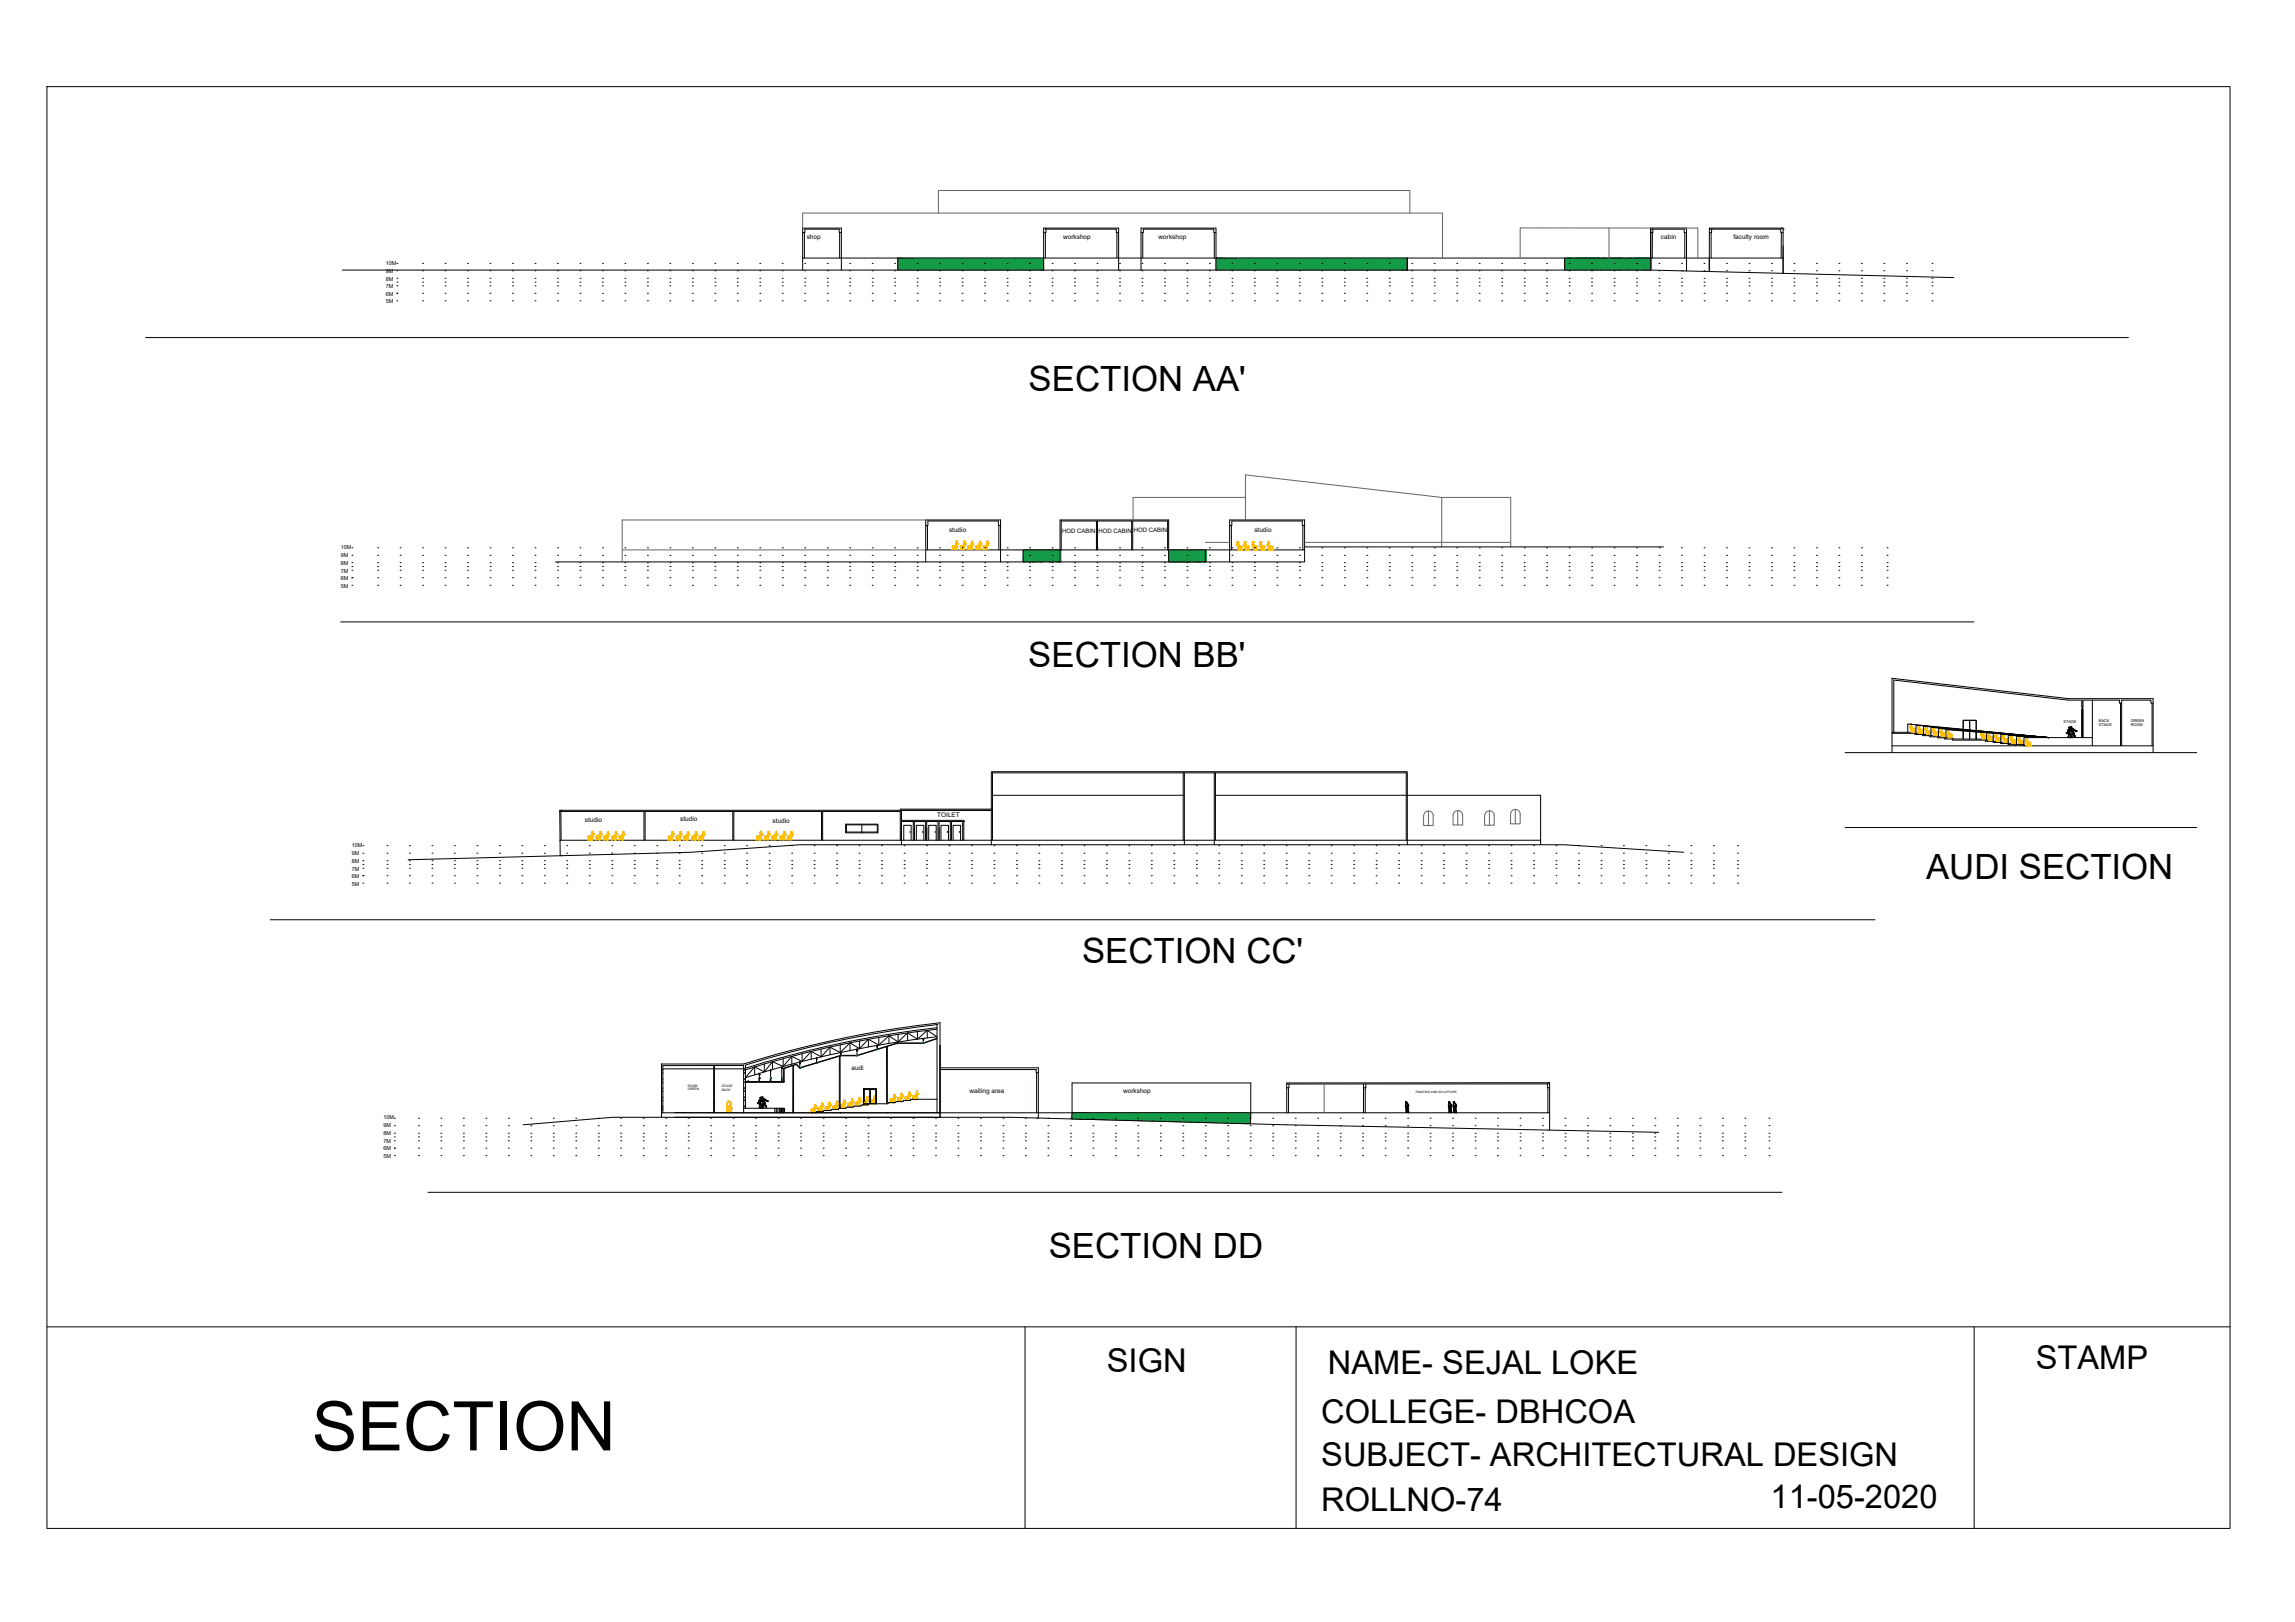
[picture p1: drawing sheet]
<svg xmlns="http://www.w3.org/2000/svg" width="841mm" height="594mm" viewBox="0 0 841 594" stroke-linecap="round" stroke-linejoin="round" font-family="sans-serif">
<defs><g id="words">
<text font-size="25.1" x="114.3" y="531.2">SECTION</text>
<g font-size="12.7">
<text x="377" y="143.1">SECTION AA'</text>
<text x="376.8" y="244.1">SECTION BB'</text>
<text x="705.8" y="321.8">AUDI SECTION</text>
<text x="396.6" y="352.7">SECTION CC'</text>
<text x="384.3" y="460.6">SECTION DD</text>
</g>
<g font-size="12">
<text x="405.6" y="502.7">SIGN</text>
<text x="486.6" y="503.2">NAME- SEJAL LOKE</text>
<text x="746" y="501.3">STAMP</text>
<text x="484.2" y="521.1">COLLEGE- DBHCOA</text>
<text x="484.2" y="537">SUBJECT- ARCHITECTURAL DESIGN</text>
<text x="484.2" y="553.3">ROLLNO-74</text>
<text x="648.9" y="552.5">11-05-2020</text>
</g>
<g font-size="2.4">
<text x="295.6" y="87.4">shop</text>
<text x="389.6" y="87.4">workshop</text>
<text x="424.6" y="87.4">workshop</text>
<text x="608.7" y="87.4">cabin</text>
<text x="635.3" y="87.4">faculty room</text>
<text x="347.8" y="194.7">studio</text>
<text x="459.7" y="194.7">studio</text>
<text x="343.5" y="299.3">TOILET</text>
<text x="214.3" y="301.1">studio</text>
<text x="249.3" y="300.8">studio</text>
<text x="283.1" y="301.4">studio</text>
<text x="312.1" y="391.8">audi</text>
<text x="355.3" y="400.4">waiting area</text>
<text x="411.6" y="400.4">workshop</text>
</g>
<g font-size="2.2">
<text x="389.3" y="195.2">HOD CABIN</text>
<text x="402.5" y="195.1">HOD CABIN</text>
<text x="415.5" y="195">HOD CABIN</text>
</g>
<g font-size="2">
<text x="141.4" y="99.8">9M</text>
<text x="141.4" y="96.9">10M</text>
<text x="141.4" y="105.6">7M</text>
<text x="141.4" y="102.8">8M</text>
<text x="141.4" y="111.1">5M</text>
<text x="141.4" y="108.3">6M</text>
<text x="124.9" y="204">9M</text>
<text x="124.9" y="201.1">10M</text>
<text x="124.9" y="209.8">7M</text>
<text x="124.9" y="207">8M</text>
<text x="124.9" y="215.3">5M</text>
<text x="124.9" y="212.5">6M</text>
<text x="129" y="310.2">10M</text>
<text x="129" y="316">8M</text>
<text x="129" y="313.1">9M</text>
<text x="129" y="321.5">6M</text>
<text x="129" y="319">7M</text>
<text x="129" y="324.4">5M</text>
<text x="140.5" y="412.9">9M</text>
<text x="140.5" y="410">10M</text>
<text x="140.5" y="418.7">7M</text>
<text x="140.5" y="415.9">8M</text>
<text x="140.5" y="424.3">5M</text>
<text x="140.5" y="421.4">6M</text>
</g>
<g font-size="1.4">
<text x="756.2" y="264.8">STAGE</text>
<text x="769.1" y="264.4">BACK</text>
<text x="769.1" y="266.1">STAGE</text>
<text x="780.8" y="264.4">GREEN</text>
<text x="780.8" y="266">ROOM</text>
</g>
<g font-size="1.2">
<text x="252" y="399.3">GREEN</text>
<text x="252" y="398">ROOM</text>
<text x="264.5" y="399.5">BACK</text>
<text x="264.5" y="398.2">STAGE</text>
</g>
<text font-size="1.1" x="518.8" y="400.2">PAINTING AND SCULPTURE</text>
</g></defs>
<!-- layer: 0 -->
<g fill="none" stroke="#000" stroke-width=".37">
<path d="M17.2 31.7h800v528.1h-800zM125.4 98.9h479.5M145.4 99.2h.1M145.4 96.5h.1M154.9 99.2h.1M154.9 96.5h.1M163.1 99.2h.1M163.1 96.5h.1M171.3 99.2h.1M171.3 96.5h.1M179.5 99.2h.1M179.5 96.5h.1"/>
<path d="M187.8 99.2h.1M187.8 96.5h.1M196.1 99.2h.1M196.1 96.5h.1M204.3 99.2h.1M204.3 96.5h.1M212.5 99.2h.1M212.5 96.5h.1M220.7 99.2h.1M220.7 96.5h.1M229 99.2h.1M229 96.5h.1"/>
<path d="M237.3 99.2h.1M237.3 96.5h.1M245.5 99.2h.1M245.5 96.5h.1M253.7 99.2h.1M253.7 96.5h.1M262 99.2h.1M262 96.5h.1M270.2 99.2h.1M270.2 96.5h.1M278.4 99.2h.1M278.4 96.5h.1"/>
<path d="M286.7 99.2h.1M286.7 96.5h.1M294.1 85.2h.9v-1.3h12.5v1.3h.8M294.1 94.5v-10.9h14.2v15.3M294.8 85.2v9.3M294.9 99.2h.1M294.9 96.5h.1M303.2 99.2h.1M303.2 96.5h.1M307.7 85.2v9.3M311.4 99.2h.1M311.4 96.5h.1"/>
<path d="M319.6 99.2h.1M319.6 96.5h.1M327.8 99.2h.1M327.8 96.5h.1M329 94.5v4.4M336.1 99.2h.1M336.1 96.5h.1M344.4 99.2h.1M344.4 96.5h.1M352.6 99.2h.1M352.6 96.5h.1M360.8 99.2h.1"/>
<path d="M360.8 96.5h.1M369.1 99.2h.1M369.1 96.5h.1M377.3 99.2h.1M377.3 96.5h.1M382.5 85.2h.8v-1.3h25.8v1.3h.8M382.5 98.9v-15.3h27.4v15.3M383.1 83.6v.3M383.1 85.2v9.3M385.5 99.2h.1M385.5 96.5h.1M393.8 99.2h.1"/>
<path d="M393.8 96.5h.1M402 99.2h.1M402 96.5h.1M409.3 85.2v9.3M410.3 99.2h.1M410.3 96.5h.1M418.1 85.2h.9v-1.3h25.8v1.3h.8M418.1 98.9v-15.3h27.5v15.3M418.5 99.2h.1M418.5 96.5h.1M418.8 85.2v9.3M426.7 99.2h.1"/>
<path d="M426.7 96.5h.1M434.9 99.2h.1M434.9 96.5h.1M443.2 99.2h.1M443.2 96.5h.1M445 85.2v9.3M451.5 99.2h.1M451.5 96.5h.1M459.7 99.2h.1M459.7 96.5h.1M467.9 99.2h.1M467.9 96.5h.1"/>
<path d="M476.1 99.2h.1M476.1 96.5h.1M484.4 99.2h.1M484.4 96.5h.1M492.6 99.2h.1M492.6 96.5h.1M500.9 99.2h.1M500.9 96.5h.1M509.1 99.2h.1M509.1 96.5h.1M515.7 94.5v4.4M517.4 99.2h.1"/>
<path d="M517.4 96.5h.1M525.6 99.2h.1M525.6 96.5h.1M533.8 99.2h.1M533.8 96.5h.1M542.1 99.2h.1M542.1 96.5h.1M550.3 99.2h.1M550.3 96.5h.1M558.6 99.2h.1M558.6 96.5h.1M566.8 99.2h.1"/>
<path d="M566.8 96.5h.1M573.4 94.5v4.4M575 99.2h.1M575 96.5h.1M583.2 99.2h.1M583.2 96.5h.1M591.5 99.2h.1M591.5 96.5h.1M599.8 99.2h.1M599.8 96.5h.1M604.9 83.9h12.3v1.3h.8M604.9 98.9l111.1 2.8"/>
<path d="M604.9 98.9v-15.3h13.1v15.7M605.6 85.2l-.1 9.3M605.7 83.9v1.3h-.8M608 99.2h.1M608 96.5h.1M616.2 99.2h.1M616.2 96.5h.1M616.9 99.2v.1M617.4 85.2v9.3M624.5 99.2h.1M624.5 96.5h.1M626.4 99.5v-15.9h27v16.5"/>
<path d="M626.4 83.9h26.2v1.3h.8M627.1 85.2v9.3M627.2 83.9v1.3h-.8M632.7 99.2h.1M632.7 96.5h.1M640.9 99.2h.1M640.9 96.5h.1M649.2 99.2h.1M649.2 96.5h.1M652.8 83.6h.1M652.8 85.2l-.1 9.3M653.4 94.5h-359.3v4.4"/>
<path d="M653.4 83.9h.1M657.4 99.2h.1M657.4 96.5h.1M665.7 99.2h.1M665.7 96.5h.1M673.9 99.2h.1M673.9 96.5h.1M682.1 99.2h.1M682.1 96.5h.1M690.3 99.2h.1M690.3 96.5h.1M698.6 99.2h.1"/>
<path d="M698.6 96.5h.1M708 99.2h.1M708 96.5h.1M145.4 107.4h.1M145.4 110.2h.1M145.4 104.7h.1M145.4 103.3h.1M145.4 101.9h.1M154.9 107.4h.1M154.9 110.2h.1M154.9 104.7h.1M154.9 103.3h.1"/>
<path d="M154.9 101.9h.1M163.1 107.4h.1M163.1 110.2h.1M163.1 104.7h.1M163.1 103.3h.1M163.1 101.9h.1M171.3 107.4h.1M171.3 110.2h.1M171.3 104.7h.1M171.3 103.3h.1M171.3 101.9h.1M179.5 107.4h.1"/>
<path d="M179.5 110.2h.1M179.5 104.7h.1M179.5 103.3h.1M179.5 101.9h.1M187.8 107.4h.1M187.8 110.2h.1M187.8 104.7h.1M187.8 103.3h.1M187.8 101.9h.1M196.1 107.4h.1M196.1 110.2h.1M196.1 104.7h.1"/>
<path d="M196.1 103.3h.1M196.1 101.9h.1M204.3 107.4h.1M204.3 110.2h.1M204.3 104.7h.1M204.3 103.3h.1M204.3 101.9h.1M212.5 107.4h.1M212.5 110.2h.1M212.5 104.7h.1M212.5 103.3h.1M212.5 101.9h.1"/>
<path d="M220.7 107.4h.1M220.7 110.2h.1M220.7 104.7h.1M220.7 103.3h.1M220.7 101.9h.1M229 107.4h.1M229 110.2h.1M229 104.7h.1M229 103.3h.1M229 101.9h.1M237.3 107.4h.1M237.3 110.2h.1"/>
<path d="M237.3 104.7h.1M237.3 103.3h.1M237.3 101.9h.1M245.5 107.4h.1M245.5 110.2h.1M245.5 104.7h.1M245.5 103.3h.1M245.5 101.9h.1M253.7 107.4h.1M253.7 110.2h.1M253.7 104.7h.1M253.7 103.3h.1"/>
<path d="M253.7 101.9h.1M262 107.4h.1M262 110.2h.1M262 104.7h.1M262 103.3h.1M262 101.9h.1M270.2 107.4h.1M270.2 110.2h.1M270.2 104.7h.1M270.2 103.3h.1M270.2 101.9h.1M278.4 107.4h.1"/>
<path d="M278.4 110.2h.1M278.4 104.7h.1M278.4 103.3h.1M278.4 101.9h.1M286.7 107.4h.1M286.7 110.2h.1M286.7 104.7h.1M286.7 103.3h.1M286.7 101.9h.1M294.9 107.4h.1M294.9 110.2h.1M294.9 104.7h.1"/>
<path d="M294.9 103.3h.1M294.9 101.9h.1M303.2 107.4h.1M303.2 110.2h.1M303.2 104.7h.1M303.2 103.3h.1M303.2 101.9h.1M311.4 107.4h.1M311.4 110.2h.1M311.4 104.7h.1M311.4 103.3h.1M311.4 101.9h.1"/>
<path d="M319.6 107.4h.1M319.6 110.2h.1M319.6 104.7h.1M319.6 103.3h.1M319.6 101.9h.1M327.8 107.4h.1M327.8 110.2h.1M327.8 104.7h.1M327.8 103.3h.1M327.8 101.9h.1M336.1 107.4h.1M336.1 110.2h.1"/>
<path d="M336.1 104.7h.1M336.1 103.3h.1M336.1 101.9h.1M344.4 107.4h.1M344.4 110.2h.1M344.4 104.7h.1M344.4 103.3h.1M344.4 101.9h.1M352.6 107.4h.1M352.6 110.2h.1M352.6 104.7h.1M352.6 103.3h.1"/>
<path d="M352.6 101.9h.1M360.8 107.4h.1M360.8 110.2h.1M360.8 104.7h.1M360.8 103.3h.1M360.8 101.9h.1M369.1 107.4h.1M369.1 110.2h.1M369.1 104.7h.1M369.1 103.3h.1M369.1 101.9h.1M377.3 107.4h.1"/>
<path d="M377.3 110.2h.1M377.3 104.7h.1M377.3 103.3h.1M377.3 101.9h.1M385.5 107.4h.1M385.5 110.2h.1M385.5 104.7h.1M385.5 103.3h.1M385.5 101.9h.1M393.8 107.4h.1M393.8 110.2h.1M393.8 104.7h.1"/>
<path d="M393.8 103.3h.1M393.8 101.9h.1M402 107.4h.1M402 110.2h.1M402 104.7h.1M402 103.3h.1M402 101.9h.1M410.3 107.4h.1M410.3 110.2h.1M410.3 104.7h.1M410.3 103.3h.1M410.3 101.9h.1"/>
<path d="M418.5 107.4h.1M418.5 110.2h.1M418.5 104.7h.1M418.5 103.3h.1M418.5 101.9h.1M426.7 107.4h.1M426.7 110.2h.1M426.7 104.7h.1M426.7 103.3h.1M426.7 101.9h.1M434.9 107.4h.1M434.9 110.2h.1"/>
<path d="M434.9 104.7h.1M434.9 103.3h.1M434.9 101.9h.1M443.2 107.4h.1M443.2 110.2h.1M443.2 104.7h.1M443.2 103.3h.1M443.2 101.9h.1M451.5 107.4h.1M451.5 110.2h.1M451.5 104.7h.1M451.5 103.3h.1"/>
<path d="M451.5 101.9h.1M459.7 107.4h.1M459.7 110.2h.1M459.7 104.7h.1M459.7 103.3h.1M459.7 101.9h.1M467.9 107.4h.1M467.9 110.2h.1M467.9 104.7h.1M467.9 103.3h.1M467.9 101.9h.1M476.1 107.4h.1"/>
<path d="M476.1 110.2h.1M476.1 104.7h.1M476.1 103.3h.1M476.1 101.9h.1M484.4 107.4h.1M484.4 110.2h.1M484.4 104.7h.1M484.4 103.3h.1M484.4 101.9h.1M492.6 107.4h.1M492.6 110.2h.1M492.6 104.7h.1"/>
<path d="M492.6 103.3h.1M492.6 101.9h.1M500.9 107.4h.1M500.9 110.2h.1M500.9 104.7h.1M500.9 103.3h.1M500.9 101.9h.1M509.1 107.4h.1M509.1 110.2h.1M509.1 104.7h.1M509.1 103.3h.1M509.1 101.9h.1"/>
<path d="M517.4 107.4h.1M517.4 110.2h.1M517.4 104.7h.1M517.4 103.3h.1M517.4 101.9h.1M525.6 107.4h.1M525.6 110.2h.1M525.6 104.7h.1M525.6 103.3h.1M525.6 101.9h.1M533.8 107.4h.1M533.8 110.2h.1"/>
<path d="M533.8 104.7h.1M533.8 103.3h.1M533.8 101.9h.1M542.1 107.4h.1M542.1 110.2h.1M542.1 104.7h.1M542.1 103.3h.1M542.1 101.9h.1M550.3 107.4h.1M550.3 110.2h.1M550.3 104.7h.1M550.3 103.3h.1"/>
<path d="M550.3 101.9h.1M558.6 107.4h.1M558.6 110.2h.1M558.6 104.7h.1M558.6 103.3h.1M558.6 101.9h.1M566.8 107.4h.1M566.8 110.2h.1M566.8 104.7h.1M566.8 103.3h.1M566.8 101.9h.1M575 107.4h.1"/>
<path d="M575 110.2h.1M575 104.7h.1M575 103.3h.1M575 101.9h.1M583.2 107.4h.1M583.2 110.2h.1M583.2 104.7h.1M583.2 103.3h.1M583.2 101.9h.1M591.5 107.4h.1M591.5 110.2h.1M591.5 104.7h.1"/>
<path d="M591.5 103.3h.1M591.5 101.9h.1M599.8 107.4h.1M599.8 110.2h.1M599.8 104.7h.1M599.8 103.3h.1M599.8 101.9h.1M608 107.4h.1M608 110.2h.1M608 104.7h.1M608 103.3h.1M608 101.9h.1"/>
<path d="M616.2 107.4h.1M616.2 110.2h.1M616.2 104.7h.1M616.2 103.3h.1M616.2 101.9h.1M624.5 107.4h.1M624.5 110.2h.1M624.5 104.7h.1M624.5 103.3h.1M624.5 101.9h.1M632.7 107.4h.1M632.7 110.2h.1"/>
<path d="M632.7 104.7h.1M632.7 103.3h.1M632.7 101.9h.1M640.9 107.4h.1M640.9 110.2h.1M640.9 104.7h.1M640.9 103.3h.1M640.9 101.9h.1M649.2 107.4h.1M649.2 110.2h.1M649.2 104.7h.1M649.2 103.3h.1"/>
<path d="M649.2 101.9h.1M657.4 107.4h.1M657.4 110.2h.1M657.4 104.7h.1M657.4 103.3h.1M657.4 101.9h.1M665.7 107.4h.1M665.7 110.2h.1M665.7 104.7h.1M665.7 103.3h.1M665.7 101.9h.1M673.9 107.4h.1"/>
<path d="M673.9 110.2h.1M673.9 104.7h.1M673.9 103.3h.1M673.9 101.9h.1M682.1 107.4h.1M682.1 110.2h.1M682.1 104.7h.1M682.1 103.3h.1M682.1 101.9h.1M690.3 107.4h.1M690.3 110.2h.1M690.3 104.7h.1"/>
<path d="M690.3 103.3h.1M690.3 101.9h.1M698.6 107.4h.1M698.6 110.2h.1M698.6 104.7h.1M698.6 103.3h.1M698.6 101.9h.1M708 107.4h.1M708 110.2h.1M708 104.7h.1M708 103.3h.1M708 101.9h.1"/>
<path d="M53.4 123.6h726.6M339.2 192.5h.8v-1.7h25.9v1.7h.8M339.9 192.5v8.9M366 192.5v8.9M450.6 192.5h.8v-1.7h25.8v1.7h.9M451.2 192.5v8.9M477.4 192.5v8.9M129 211.6h.1M129 214.4h.1M129 208.9h.1M129 207.5h.1M129 206.1h.1"/>
<path d="M129 203.4h.1M129 200.6h.1M138.4 211.6h.1M138.4 214.4h.1M138.4 208.9h.1M138.4 207.5h.1M138.4 206.1h.1M138.4 203.4h.1M138.4 200.6h.1M146.6 211.6h.1M146.6 214.4h.1M146.6 208.9h.1"/>
<path d="M146.6 207.5h.1M146.6 206.1h.1M146.6 203.4h.1M146.6 200.6h.1M154.9 211.6h.1M154.9 214.4h.1M154.9 208.9h.1M154.9 207.5h.1M154.9 206.1h.1M154.9 203.4h.1M154.9 200.6h.1M163.1 211.6h.1"/>
<path d="M163.1 214.4h.1M163.1 208.9h.1M163.1 207.5h.1M163.1 206.1h.1M163.1 203.4h.1M163.1 200.6h.1M171.3 211.6h.1M171.3 214.4h.1M171.3 208.9h.1M171.3 207.5h.1M171.3 206.1h.1M171.3 203.4h.1"/>
<path d="M171.3 200.6h.1M179.6 211.6h.1M179.6 214.4h.1M179.6 208.9h.1M179.6 207.5h.1M179.6 206.1h.1M179.6 203.4h.1M179.6 200.6h.1M187.8 211.6h.1M187.8 214.4h.1M187.8 208.9h.1M187.8 207.5h.1"/>
<path d="M187.8 206.1h.1M187.8 203.4h.1M187.8 200.6h.1M196.1 211.6h.1M196.1 214.4h.1M196.1 208.9h.1M196.1 207.5h.1M196.1 206.1h.1M196.1 203.4h.1M196.1 200.6h.1M203.6 205.8h274.5v-15.4h-27.5v15.4M204.3 211.6h.1"/>
<path d="M204.3 214.4h.1M204.3 208.9h.1M204.3 207.5h.1M204.3 206.1h.1M204.3 203.4h.1M204.3 200.6h.1M212.5 211.6h.1M212.5 214.4h.1M212.5 208.9h.1M212.5 207.5h.1M212.5 206.1h.1M212.5 203.4h.1"/>
<path d="M212.5 200.6h.1M220.8 211.6h.1M220.8 214.4h.1M220.8 208.9h.1M220.8 207.5h.1M220.8 206.1h.1M220.8 203.4h.1M220.8 200.6h.1M229 211.6h.1M229 214.4h.1M229 208.9h.1M229 207.5h.1"/>
<path d="M229 206.1h.1M229 203.4h.1M229 200.6h.1M237.3 211.6h.1M237.3 214.4h.1M237.3 208.9h.1M237.3 207.5h.1M237.3 206.1h.1M237.3 203.4h.1M237.3 200.6h.1M245.5 211.6h.1M245.5 214.4h.1"/>
<path d="M245.5 208.9h.1M245.5 207.5h.1M245.5 206.1h.1M245.5 203.4h.1M245.5 200.6h.1M253.7 211.6h.1M253.7 214.4h.1M253.7 208.9h.1M253.7 207.5h.1M253.7 206.1h.1M253.7 203.4h.1M253.7 200.6h.1"/>
<path d="M262 211.6h.1M262 214.4h.1M262 208.9h.1M262 207.5h.1M262 206.1h.1M262 203.4h.1M262 200.6h.1M270.2 211.6h.1M270.2 214.4h.1M270.2 208.9h.1M270.2 207.5h.1M270.2 206.1h.1"/>
<path d="M270.2 203.4h.1M270.2 200.6h.1M278.4 211.6h.1M278.4 214.4h.1M278.4 208.9h.1M278.4 207.5h.1M278.4 206.1h.1M278.4 203.4h.1M278.4 200.6h.1M286.7 211.6h.1M286.7 214.4h.1M286.7 208.9h.1"/>
<path d="M286.7 207.5h.1M286.7 206.1h.1M286.7 203.4h.1M286.7 200.6h.1M294.9 211.6h.1M294.9 214.4h.1M294.9 208.9h.1M294.9 207.5h.1M294.9 206.1h.1M294.9 203.4h.1M294.9 200.6h.1M303.2 211.6h.1"/>
<path d="M303.2 214.4h.1M303.2 208.9h.1M303.2 207.5h.1M303.2 206.1h.1M303.2 203.4h.1M303.2 200.6h.1M311.4 211.6h.1M311.4 214.4h.1M311.4 208.9h.1M311.4 207.5h.1M311.4 206.1h.1M311.4 203.4h.1"/>
<path d="M311.4 200.6h.1M319.6 211.6h.1M319.6 214.4h.1M319.6 208.9h.1M319.6 207.5h.1M319.6 206.1h.1M319.6 203.4h.1M319.6 200.6h.1M327.9 211.6h.1M327.9 214.4h.1M327.9 208.9h.1M327.9 207.5h.1"/>
<path d="M327.9 206.1h.1M327.9 203.4h.1M327.9 200.6h.1M336.1 211.6h.1M336.1 214.4h.1M336.1 208.9h.1M336.1 207.5h.1M336.1 206.1h.1M336.1 203.4h.1M336.1 200.6h.1M339.2 205.8v-15.4h27.5v15.4M339.2 201.4h138.9"/>
<path d="M344.4 211.6h.1M344.4 214.4h.1M344.4 208.9h.1M344.4 207.5h.1M344.4 206.1h.1M344.4 203.4h.1M344.4 200.6h.1M352.6 211.6h.1M352.6 214.4h.1M352.6 208.9h.1M352.6 207.5h.1M352.6 206.1h.1"/>
<path d="M352.6 203.4h.1M352.6 200.6h.1M360.8 211.6h.1M360.8 214.4h.1M360.8 208.9h.1M360.8 207.5h.1M360.8 206.1h.1M360.8 203.4h.1M360.8 200.6h.1M369.1 211.6h.1M369.1 214.4h.1M369.1 208.9h.1"/>
<path d="M369.1 207.5h.1M369.1 206.1h.1M369.1 203.4h.1M369.1 200.6h.1M374.9 201.4v4.4M377.3 211.6h.1M377.3 214.4h.1M377.3 208.9h.1M377.3 207.5h.1M377.3 206.1h.1M377.3 203.4h.1M377.3 200.6h.1"/>
<path d="M385.5 211.6h.1M385.5 214.4h.1M385.5 208.9h.1M385.5 207.5h.1M385.5 206.1h.1M385.5 203.4h.1M385.5 200.6h.1M388.5 205.8v-15.4h39.8v15.4M388.9 201.4v-10.6h12.9v10.6M393.8 211.6h.1M393.8 214.4h.1M393.8 208.9h.1"/>
<path d="M393.8 207.5h.1M393.8 206.1h.1M393.8 203.4h.1M393.8 200.6h.1M402 211.6h.1M402 214.4h.1M402 208.9h.1M402 207.5h.1M402 206.1h.1M402 203.4h.1M402 200.6h.1M402.2 201.4v-10.6h12.5v10.6"/>
<path d="M410.3 211.6h.1M410.3 214.4h.1M410.3 208.9h.1M410.3 207.5h.1M410.3 206.1h.1M410.3 203.4h.1M410.3 200.6h.1M415.1 201.4v-10.6h12.8v10.6M418.5 211.6h.1M418.5 214.4h.1M418.5 208.9h.1M418.5 207.5h.1"/>
<path d="M418.5 206.1h.1M418.5 203.4h.1M418.5 200.6h.1M426.7 211.6h.1M426.7 214.4h.1M426.7 208.9h.1M426.7 207.5h.1M426.7 206.1h.1M426.7 203.4h.1M426.7 200.6h.1M435 211.6h.1M435 214.4h.1"/>
<path d="M435 208.9h.1M435 207.5h.1M435 206.1h.1M435 203.4h.1M435 200.6h.1M441.7 201.4v4.4M443.2 211.6h.1M443.2 214.4h.1M443.2 208.9h.1M443.2 207.5h.1M443.2 206.1h.1M443.2 203.4h.1"/>
<path d="M443.2 200.6h.1M451.5 211.6h.1M451.5 214.4h.1M451.5 208.9h.1M451.5 207.5h.1M451.5 206.1h.1M451.5 203.4h.1M451.5 200.6h.1M459.7 211.6h.1M459.7 214.4h.1M459.7 208.9h.1M459.7 207.5h.1"/>
<path d="M459.7 206.1h.1M459.7 203.4h.1M459.7 200.6h.1M467.9 211.6h.1M467.9 214.4h.1M467.9 208.9h.1M467.9 207.5h.1M467.9 206.1h.1M467.9 203.4h.1M467.9 200.6h.1M476.2 211.6h.1M476.2 214.4h.1"/>
<path d="M476.2 208.9h.1M476.2 207.5h.1M476.2 206.1h.1M476.2 203.4h.1M476.2 200.6h.1M478.1 200.3h131.5M484.4 211.6h.1M484.4 214.4h.1M484.4 208.9h.1M484.4 207.5h.1M484.4 206.1h.1M484.4 203.4h.1"/>
<path d="M484.4 200.6h.1M492.6 211.6h.1M492.6 214.4h.1M492.6 208.9h.1M492.6 207.5h.1M492.6 206.1h.1M492.6 203.4h.1M492.6 200.6h.1M500.9 211.6h.1M500.9 214.4h.1M500.9 208.9h.1M500.9 207.5h.1"/>
<path d="M500.9 206.1h.1M500.9 203.4h.1M500.9 200.6h.1M509.1 211.6h.1M509.1 214.4h.1M509.1 208.9h.1M509.1 207.5h.1M509.1 206.1h.1M509.1 203.4h.1M509.1 200.6h.1M517.4 211.6h.1M517.4 214.4h.1"/>
<path d="M517.4 208.9h.1M517.4 207.5h.1M517.4 206.1h.1M517.4 203.4h.1M517.4 200.6h.1M525.6 211.6h.1M525.6 214.4h.1M525.6 208.9h.1M525.6 207.5h.1M525.6 206.1h.1M525.6 203.4h.1M525.6 200.6h.1"/>
<path d="M533.8 211.6h.1M533.8 214.4h.1M533.8 208.9h.1M533.8 207.5h.1M533.8 206.1h.1M533.8 203.4h.1M533.8 200.6h.1M542.1 211.6h.1M542.1 214.4h.1M542.1 208.9h.1M542.1 207.5h.1M542.1 206.1h.1"/>
<path d="M542.1 203.4h.1M542.1 200.6h.1M550.3 211.6h.1M550.3 214.4h.1M550.3 208.9h.1M550.3 207.5h.1M550.3 206.1h.1M550.3 203.4h.1M550.3 200.6h.1M558.6 211.6h.1M558.6 214.4h.1M558.6 208.9h.1"/>
<path d="M558.6 207.5h.1M558.6 206.1h.1M558.6 203.4h.1M558.6 200.6h.1M566.8 211.6h.1M566.8 214.4h.1M566.8 208.9h.1M566.8 207.5h.1M566.8 206.1h.1M566.8 203.4h.1M566.8 200.6h.1M575 211.6h.1"/>
<path d="M575 214.4h.1M575 208.9h.1M575 207.5h.1M575 206.1h.1M575 203.4h.1M575 200.6h.1M583.3 211.6h.1M583.3 214.4h.1M583.3 208.9h.1M583.3 207.5h.1M583.3 206.1h.1M583.3 203.4h.1"/>
<path d="M583.3 200.6h.1M591.5 211.6h.1M591.5 214.4h.1M591.5 208.9h.1M591.5 207.5h.1M591.5 206.1h.1M591.5 203.4h.1M591.5 200.6h.1M599.8 211.6h.1M599.8 214.4h.1M599.8 208.9h.1M599.8 207.5h.1"/>
<path d="M599.8 206.1h.1M599.8 203.4h.1M599.8 200.6h.1M608 211.6h.1M608 214.4h.1M608 208.9h.1M608 207.5h.1M608 206.1h.1M608 203.4h.1M608 200.6h.1M616.2 211.6h.1M616.2 214.4h.1"/>
<path d="M616.2 208.9h.1M616.2 207.5h.1M616.2 206.1h.1M616.2 203.4h.1M616.2 200.6h.1M624.5 211.6h.1M624.5 214.4h.1M624.5 208.9h.1M624.5 207.5h.1M624.5 206.1h.1M624.5 203.4h.1M624.5 200.6h.1"/>
<path d="M632.7 211.6h.1M632.7 214.4h.1M632.7 208.9h.1M632.7 207.5h.1M632.7 206.1h.1M632.7 203.4h.1M632.7 200.6h.1M640.9 211.6h.1M640.9 214.4h.1M640.9 208.9h.1M640.9 207.5h.1M640.9 206.1h.1"/>
<path d="M640.9 203.4h.1M640.9 200.6h.1M649.2 211.6h.1M649.2 214.4h.1M649.2 208.9h.1M649.2 207.5h.1M649.2 206.1h.1M649.2 203.4h.1M649.2 200.6h.1M657.4 211.6h.1M657.4 214.4h.1M657.4 208.9h.1"/>
<path d="M657.4 207.5h.1M657.4 206.1h.1M657.4 203.4h.1M657.4 200.6h.1M665.7 211.6h.1M665.7 214.4h.1M665.7 208.9h.1M665.7 207.5h.1M665.7 206.1h.1M665.7 203.4h.1M665.7 200.6h.1M673.9 211.6h.1"/>
<path d="M673.9 214.4h.1M673.9 208.9h.1M673.9 207.5h.1M673.9 206.1h.1M673.9 203.4h.1M673.9 200.6h.1M682.1 211.6h.1M682.1 214.4h.1M682.1 208.9h.1M682.1 207.5h.1M682.1 206.1h.1M682.1 203.4h.1"/>
<path d="M682.1 200.6h.1M691.5 211.6h.1M691.5 214.4h.1M691.5 208.9h.1M691.5 207.5h.1M691.5 206.1h.1M691.5 203.4h.1M691.5 200.6h.1M124.9 227.8h598.5M758 256.4l-64-7.3v19.1M758.1 256.4h18.6v1.1h.8M766.8 256.4v16.8"/>
<path d="M777.1 257.5v15.7M788.6 257.5v15.7M789 257.5h-.8v-1.1h-10.7v16.8M676.2 275.7h128.8M693.3 268.2h8.8v.4h2.8v.4h2.7v.4h2.8v.5h2.7v.3h2.5v.5h12.4M693.3 268.6h8.4v.4h2.8v.4h2.7v.5h2.8v.3h2.7v.5h2.8v.4h12.1v.4h2.8v.4h2.7v.4h2.8v.4h2.7v.5M693.3 275.7v-27.3l64.8 7.5h30.9v19.8M693.3 273.2h95.7M728 271.1h2.4v.4h2.8v.4h2.7v.5h3.1v.3h2.7v.5M750.8 270.2h16M205.1 297.2h.1M205.5 296.8h.1"/>
<path d="M330.3 296.8h33h-33v3.7zM363.3 282.6h152.4M363.3 296.4h-33.4v.4h-124.8l.2 16.6M363.7 283.1v24.6M363.7 291.3h69.9M433.6 283.1v24.6M434 283.1v26.3M445 283.1v26.3M445.4 291.3h119.2v18.1M445.4 283.1v24.6M515.3 283.1v24.6M133 318h.1"/>
<path d="M133 316.6h.1M133 315.2h.1M133 312.5h.1M133 309.7h.1M141.8 318h.1M141.8 316.6h.1M141.8 315.2h.1M141.8 312.5h.1M141.8 309.7h.1M150 318h.1M150 316.6h.1M150 315.2h.1"/>
<path d="M150 312.5h.1M150 309.7h.1M158.3 318h.1M158.3 316.6h.1M158.3 315.2h.1M158.3 312.5h.1M158.3 309.7h.1M166.5 318h.1M166.5 316.6h.1M166.5 315.2h.1M166.5 312.5h.1M166.5 309.7h.1"/>
<path d="M174.8 318h.1M174.8 316.6h.1M174.8 315.2h.1M174.8 312.5h.1M174.8 309.7h.1M183 318h.1M183 316.6h.1M183 315.2h.1M183 312.5h.1M183 309.7h.1M191.2 318h.1M191.2 316.6h.1"/>
<path d="M191.2 315.2h.1M191.2 312.5h.1M191.2 309.7h.1M199.5 318h.1M199.5 316.6h.1M199.5 315.2h.1M199.5 312.5h.1M199.5 309.7h.1M205.1 307.7h359.5M205.6 307.7l-.1-10.5h30.5v10.5M205.7 313.4h.1M207.7 318h.1"/>
<path d="M207.7 316.6h.1M207.7 315.2h.1M207.7 312.5h.1M207.7 309.7h.1M216 318h.1M216 316.6h.1M216 315.2h.1M216 312.5h.1M216 309.7h.1M224.2 318h.1M224.2 316.6h.1M224.2 315.2h.1"/>
<path d="M224.2 312.5h.1M224.2 309.7h.1M232.4 318h.1M232.4 316.6h.1M232.4 315.2h.1M232.4 312.5h.1M232.4 309.7h.1M236.4 307.7v-10.5h32.1v10.5M240.7 318h.1M240.7 316.6h.1M240.7 315.2h.1M240.7 312.5h.1"/>
<path d="M240.7 309.7h.1M248.9 318h.1M248.9 316.6h.1M248.9 315.2h.1M248.9 312.5h.1M248.9 309.7h.1M257.1 318h.1M257.1 316.6h.1M257.1 315.2h.1M257.1 312.5h.1M257.1 309.7h.1M265.4 318h.1"/>
<path d="M265.4 316.6h.1M265.4 315.2h.1M265.4 312.5h.1M265.4 309.7h.1M268.9 307.7v-10.5h32.1v10.5M273.6 318h.1M273.6 316.6h.1M273.6 315.2h.1M273.6 312.5h.1M273.6 309.7h.1M281.9 318h.1M281.9 316.6h.1"/>
<path d="M281.9 315.2h.1M281.9 312.5h.1M281.9 309.7h.1M290.1 318h.1M290.1 316.6h.1M290.1 315.2h.1M290.1 312.5h.1M290.1 309.7h.1M298.3 318h.1M298.3 316.6h.1M298.3 315.2h.1M298.3 312.5h.1"/>
<path d="M298.3 309.7h.1M301.5 307.7v-10.5h28.4v10.5M306.6 318h.1M306.6 316.6h.1M306.6 315.2h.1M306.6 312.5h.1M306.6 309.7h.1M309.9 301.9h11.8v3.1h-11.8zM310.2 302.1h11.3v2.6h-11.3zM314.8 318h.1M314.8 316.6h.1M314.8 315.2h.1"/>
<path d="M314.8 312.5h.1M314.8 309.7h.1M315.8 301.9v3.1M323.1 318h.1M323.1 316.6h.1M323.1 315.2h.1M323.1 312.5h.1M323.1 309.7h.1M330.3 302.3v5.4v-6.8v8.5M330.3 307.7v-6.8h4.4v6.8M330.3 300.5h22.9v7.2M331.2 307.7v-5.4h2.7v5.4"/>
<path d="M331.3 318h.1M331.3 316.6h.1M331.3 315.2h.1M331.3 312.5h.1M331.3 309.7h.1M335.1 307.7v-6.8h4.1v6.8M335.8 307.7v-5.4h2.8v5.4M339.5 318h.1M339.5 316.6h.1M339.5 315.2h.1M339.5 312.5h.1M339.5 309.7h.1"/>
<path d="M339.6 307.7v-6.8h4.1v6.8M340.3 307.7v-5.4h2.8v5.4M344.1 307.7v-6.8h4.1v6.8M344.8 307.7v-5.4h2.8v5.4M347.8 318h.1M347.8 316.6h.1M347.8 315.2h.1M347.8 312.5h.1M347.8 309.7h.1M348.7 307.7v-6.8h4.1v6.8M349.3 307.7v-5.4h2.7v5.4M353.2 300.9h.1"/>
<path d="M356 318h.1M356 316.6h.1M356 315.2h.1M356 312.5h.1M356 309.7h.1M363.3 309.4v-26.3h152.4v26.3M364.3 318h.1M364.3 316.6h.1M364.3 315.2h.1M364.3 312.5h.1M364.3 309.7h.1M372.5 318h.1"/>
<path d="M372.5 316.6h.1M372.5 315.2h.1M372.5 312.5h.1M372.5 309.7h.1M380.7 318h.1M380.7 316.6h.1M380.7 315.2h.1M380.7 312.5h.1M380.7 309.7h.1M389 318h.1M389 316.6h.1M389 315.2h.1"/>
<path d="M389 312.5h.1M389 309.7h.1M397.2 318h.1M397.2 316.6h.1M397.2 315.2h.1M397.2 312.5h.1M397.2 309.7h.1M405.4 318h.1M405.4 316.6h.1M405.4 315.2h.1M405.4 312.5h.1M405.4 309.7h.1"/>
<path d="M413.7 318h.1M413.7 316.6h.1M413.7 315.2h.1M413.7 312.5h.1M413.7 309.7h.1M421.9 318h.1M421.9 316.6h.1M421.9 315.2h.1M421.9 312.5h.1M421.9 309.7h.1M430.2 318h.1M430.2 316.6h.1"/>
<path d="M430.2 315.2h.1M430.2 312.5h.1M430.2 309.7h.1M438.4 318h.1M438.4 316.6h.1M438.4 315.2h.1M438.4 312.5h.1M438.4 309.7h.1M446.6 318h.1M446.6 316.6h.1M446.6 315.2h.1M446.6 312.5h.1"/>
<path d="M446.6 309.7h.1M454.9 318h.1M454.9 316.6h.1M454.9 315.2h.1M454.9 312.5h.1M454.9 309.7h.1M463.1 318h.1M463.1 316.6h.1M463.1 315.2h.1M463.1 312.5h.1M463.1 309.7h.1M471.4 318h.1"/>
<path d="M471.4 316.6h.1M471.4 315.2h.1M471.4 312.5h.1M471.4 309.7h.1M479.6 318h.1M479.6 316.6h.1M479.6 315.2h.1M479.6 312.5h.1M479.6 309.7h.1M487.8 318h.1M487.8 316.6h.1M487.8 315.2h.1"/>
<path d="M487.8 312.5h.1M487.8 309.7h.1M496.1 318h.1M496.1 316.6h.1M496.1 315.2h.1M496.1 312.5h.1M496.1 309.7h.1M504.3 318h.1M504.3 316.6h.1M504.3 315.2h.1M504.3 312.5h.1M504.3 309.7h.1"/>
<path d="M512.5 318h.1M512.5 316.6h.1M512.5 315.2h.1M512.5 312.5h.1M512.5 309.7h.1M520.8 318h.1M520.8 316.6h.1M520.8 315.2h.1M520.8 312.5h.1M520.8 309.7h.1M529 318h.1M529 316.6h.1"/>
<path d="M529 315.2h.1M529 312.5h.1M529 309.7h.1M537.3 318h.1M537.3 316.6h.1M537.3 315.2h.1M537.3 312.5h.1M537.3 309.7h.1M545.5 318h.1M545.5 316.6h.1M545.5 315.2h.1M545.5 312.5h.1"/>
<path d="M545.5 309.7h.1M553.7 318h.1M553.7 316.6h.1M553.7 315.2h.1M553.7 312.5h.1M553.7 309.7h.1M562 318h.1M562 316.6h.1M562 315.2h.1M562 312.5h.1M562 309.7h.1M570.2 318h.1"/>
<path d="M570.2 316.6h.1M570.2 315.2h.1M570.2 312.5h.1M570.2 309.7h.1M578.5 318h.1M578.5 316.6h.1M578.5 315.2h.1M578.5 312.5h.1M578.5 309.7h.1M586.7 318h.1M586.7 316.6h.1M586.7 315.2h.1"/>
<path d="M586.7 312.5h.1M586.7 309.7h.1M594.9 318h.1M594.9 316.6h.1M594.9 315.2h.1M594.9 312.5h.1M594.9 309.7h.1M603.2 318h.1M603.2 316.6h.1M603.2 315.2h.1M603.2 312.5h.1M603.2 309.7h.1"/>
<path d="M611.4 318h.1M611.4 316.6h.1M611.4 315.2h.1M611.4 312.5h.1M611.4 309.7h.1M617 312.2l-43.9-2.8h-279.9l-40 2.8-103.6 2.7M619.6 318h.1M619.6 316.6h.1M619.6 315.2h.1M619.6 312.5h.1M619.6 309.7h.1M627.9 318h.1"/>
<path d="M627.9 316.6h.1M627.9 315.2h.1M627.9 312.5h.1M627.9 309.7h.1M636.7 318h.1M636.7 316.6h.1M636.7 315.2h.1M636.7 312.5h.1M636.7 309.7h.1M676.2 303.1h128.8M99 336.9h588.1M133 320.7h.1"/>
<path d="M133 323.5h.1M141.8 320.7h.1M141.8 323.5h.1M150 320.7h.1M150 323.5h.1M158.3 320.7h.1M158.3 323.5h.1M166.5 320.7h.1M166.5 323.5h.1M174.8 320.7h.1M174.8 323.5h.1M183 320.7h.1"/>
<path d="M183 323.5h.1M191.2 320.7h.1M191.2 323.5h.1M199.5 320.7h.1M199.5 323.5h.1M207.7 320.7h.1M207.7 323.5h.1M216 320.7h.1M216 323.5h.1M224.2 320.7h.1M224.2 323.5h.1M232.4 320.7h.1"/>
<path d="M232.4 323.5h.1M240.7 320.7h.1M240.7 323.5h.1M248.9 320.7h.1M248.9 323.5h.1M257.1 320.7h.1M257.1 323.5h.1M265.4 320.7h.1M265.4 323.5h.1M273.6 320.7h.1M273.6 323.5h.1M281.9 320.7h.1"/>
<path d="M281.9 323.5h.1M290.1 320.7h.1M290.1 323.5h.1M298.3 320.7h.1M298.3 323.5h.1M306.6 320.7h.1M306.6 323.5h.1M314.8 320.7h.1M314.8 323.5h.1M323.1 320.7h.1M323.1 323.5h.1M331.3 320.7h.1"/>
<path d="M331.3 323.5h.1M339.5 320.7h.1M339.5 323.5h.1M347.8 320.7h.1M347.8 323.5h.1M356 320.7h.1M356 323.5h.1M364.3 320.7h.1M364.3 323.5h.1M372.5 320.7h.1M372.5 323.5h.1M380.7 320.7h.1"/>
<path d="M380.7 323.5h.1M389 320.7h.1M389 323.5h.1M397.2 320.7h.1M397.2 323.5h.1M405.4 320.7h.1M405.4 323.5h.1M413.7 320.7h.1M413.7 323.5h.1M421.9 320.7h.1M421.9 323.5h.1M430.2 320.7h.1"/>
<path d="M430.2 323.5h.1M438.4 320.7h.1M438.4 323.5h.1M446.6 320.7h.1M446.6 323.5h.1M454.9 320.7h.1M454.9 323.5h.1M463.1 320.7h.1M463.1 323.5h.1M471.4 320.7h.1M471.4 323.5h.1M479.6 320.7h.1"/>
<path d="M479.6 323.5h.1M487.8 320.7h.1M487.8 323.5h.1M496.1 320.7h.1M496.1 323.5h.1M504.3 320.7h.1M504.3 323.5h.1M512.5 320.7h.1M512.5 323.5h.1M520.8 320.7h.1M520.8 323.5h.1M529 320.7h.1"/>
<path d="M529 323.5h.1M537.3 320.7h.1M537.3 323.5h.1M545.5 320.7h.1M545.5 323.5h.1M553.7 320.7h.1M553.7 323.5h.1M562 320.7h.1M562 323.5h.1M570.2 320.7h.1M570.2 323.5h.1M578.5 320.7h.1"/>
<path d="M578.5 323.5h.1M586.7 320.7h.1M586.7 323.5h.1M594.9 320.7h.1M594.9 323.5h.1M603.2 320.7h.1M603.2 323.5h.1M611.4 320.7h.1M611.4 323.5h.1M619.6 320.7h.1M619.6 323.5h.1M627.9 320.7h.1"/>
<path d="M627.9 323.5h.1M636.7 320.7h.1M636.7 323.5h.1M242.4 389.7v.4M344.5 391.7h35.2v1.2h.8M344.5 382.8v26.4h-97.3M344.5 391.1h36v18.4M379.9 392.9v14.7M472.2 398.4v9.2M472.4 397v1.4h-.9M499.7 397v10.6M500.3 398.4v9.2"/>
<path d="M500.5 397v1.4h-.8M567.1 397v1.4h.8M567.2 396.6h.1M567.2 398.4v9.2M567.9 397h-96.4M144.5 417.8h.1M144.5 416.4h.1M144.5 415.1h.1M144.5 412.3h.1M144.5 409.6h.1M153.3 417.8h.1M153.3 416.4h.1"/>
<path d="M153.3 415.1h.1M153.3 412.3h.1M153.3 409.6h.1M161.6 417.8h.1M161.6 416.4h.1M161.6 415.1h.1M161.6 412.3h.1M161.6 409.6h.1M169.8 417.8h.1M169.8 416.4h.1M169.8 415.1h.1M169.8 412.3h.1"/>
<path d="M169.8 409.6h.1M178.1 417.8h.1M178.1 416.4h.1M178.1 415.1h.1M178.1 412.3h.1M178.1 409.6h.1M186.3 417.8h.1M186.3 416.4h.1M186.3 415.1h.1M186.3 412.3h.1M186.3 409.6h.1M191.7 412l32.8-2.8h146l101 2.8 136.3 2.7"/>
<path d="M194.5 417.8h.1M194.5 416.4h.1M194.5 415.1h.1M194.5 412.3h.1M194.5 409.6h.1M202.7 417.8h.1M202.7 416.4h.1M202.7 415.1h.1M202.7 412.3h.1M202.7 409.6h.1M211 417.8h.1M211 416.4h.1"/>
<path d="M211 415.1h.1M211 412.3h.1M211 409.6h.1M219.3 417.8h.1M219.3 416.4h.1M219.3 415.1h.1M219.3 412.3h.1M219.3 409.6h.1M227.5 417.8h.1M227.5 416.4h.1M227.5 415.1h.1M227.5 412.3h.1"/>
<path d="M227.5 409.6h.1M235.7 417.8h.1M235.7 416.4h.1M235.7 415.1h.1M235.7 412.3h.1M235.7 409.6h.1M242.4 407.6h325.5M243.9 417.8h.1M243.9 416.4h.1M243.9 415.1h.1M243.9 412.3h.1M243.9 409.6h.1"/>
<path d="M252.2 417.8h.1M252.2 416.4h.1M252.2 415.1h.1M252.2 412.3h.1M252.2 409.6h.1M260.4 417.8h.1M260.4 416.4h.1M260.4 415.1h.1M260.4 412.3h.1M260.4 409.6h.1M268.7 417.8h.1M268.7 416.4h.1"/>
<path d="M268.7 415.1h.1M268.7 412.3h.1M268.7 409.6h.1M276.9 417.8h.1M276.9 416.4h.1M276.9 415.1h.1M276.9 412.3h.1M276.9 409.6h.1M285.2 417.8h.1M285.2 416.4h.1M285.2 415.1h.1M285.2 412.3h.1"/>
<path d="M285.2 409.6h.1M293.4 417.8h.1M293.4 416.4h.1M293.4 415.1h.1M293.4 412.3h.1M293.4 409.6h.1M301.6 417.8h.1M301.6 416.4h.1M301.6 415.1h.1M301.6 412.3h.1M301.6 409.6h.1M309.9 417.8h.1"/>
<path d="M309.9 416.4h.1M309.9 415.1h.1M309.9 412.3h.1M309.9 409.6h.1M318.1 417.8h.1M318.1 416.4h.1M318.1 415.1h.1M318.1 412.3h.1M318.1 409.6h.1M326.4 417.8h.1M326.4 416.4h.1M326.4 415.1h.1"/>
<path d="M326.4 412.3h.1M326.4 409.6h.1M334.6 417.8h.1M334.6 416.4h.1M334.6 415.1h.1M334.6 412.3h.1M334.6 409.6h.1M342.8 417.8h.1M342.8 416.4h.1M342.8 415.1h.1M342.8 412.3h.1M342.8 409.6h.1"/>
<path d="M351 417.8h.1M351 416.4h.1M351 415.1h.1M351 412.3h.1M351 409.6h.1M359.3 417.8h.1M359.3 416.4h.1M359.3 415.1h.1M359.3 412.3h.1M359.3 409.6h.1M367.6 417.8h.1M367.6 416.4h.1"/>
<path d="M367.6 415.1h.1M367.6 412.3h.1M367.6 409.6h.1M375.8 417.8h.1M375.8 416.4h.1M375.8 415.1h.1M375.8 412.3h.1M375.8 409.6h.1M379.9 409.5h.1M384 417.8h.1M384 416.4h.1M384 415.1h.1"/>
<path d="M384 412.3h.1M384 409.6h.1M392.3 417.8h.1M392.3 416.4h.1M392.3 415.1h.1M392.3 412.3h.1M392.3 409.6h.1M392.8 409.8l.1-13.2h65.5l-.2 15M400.5 417.8h.1M400.5 416.4h.1M400.5 415.1h.1M400.5 412.3h.1"/>
<path d="M400.5 409.6h.1M408.7 417.8h.1M408.7 416.4h.1M408.7 415.1h.1M408.7 412.3h.1M408.7 409.6h.1M417 417.8h.1M417 416.4h.1M417 415.1h.1M417 412.3h.1M417 409.6h.1M425.2 417.8h.1"/>
<path d="M425.2 416.4h.1M425.2 415.1h.1M425.2 412.3h.1M425.2 409.6h.1M433.5 417.8h.1M433.5 416.4h.1M433.5 415.1h.1M433.5 412.3h.1M433.5 409.6h.1M441.7 417.8h.1M441.7 416.4h.1M441.7 415.1h.1"/>
<path d="M441.7 412.3h.1M441.7 409.6h.1M449.9 417.8h.1M449.9 416.4h.1M449.9 415.1h.1M449.9 412.3h.1M449.9 409.6h.1M458.1 417.8h.1M458.1 416.4h.1M458.1 415.1h.1M458.1 412.3h.1M458.1 409.6h.1"/>
<path d="M466.4 417.8h.1M466.4 416.4h.1M466.4 415.1h.1M466.4 412.3h.1M466.4 409.6h.1M471.5 407.6v-11h96.4v17.3M474.7 417.8h.1M474.7 416.4h.1M474.7 415.1h.1M474.7 412.3h.1M474.7 409.6h.1M482.9 417.8h.1"/>
<path d="M482.9 416.4h.1M482.9 415.1h.1M482.9 412.3h.1M482.9 409.6h.1M491.1 417.8h.1M491.1 416.4h.1M491.1 415.1h.1M491.1 412.3h.1M491.1 409.6h.1M499.3 417.8h.1M499.3 416.4h.1M499.3 415.1h.1"/>
<path d="M499.3 412.3h.1M499.3 409.6h.1M507.6 417.8h.1M507.6 416.4h.1M507.6 415.1h.1M507.6 412.3h.1M507.6 409.6h.1M515.8 417.8h.1M515.8 416.4h.1M515.8 415.1h.1M515.8 412.3h.1M515.8 409.6h.1"/>
<path d="M524.1 417.8h.1M524.1 416.4h.1M524.1 415.1h.1M524.1 412.3h.1M524.1 409.6h.1M532.3 417.8h.1M532.3 416.4h.1M532.3 415.1h.1M532.3 412.3h.1M532.3 409.6h.1M540.6 417.8h.1M540.6 416.4h.1"/>
<path d="M540.6 415.1h.1M540.6 412.3h.1M540.6 409.6h.1M548.8 417.8h.1M548.8 416.4h.1M548.8 415.1h.1M548.8 412.3h.1M548.8 409.6h.1M557 417.8h.1M557 416.4h.1M557 415.1h.1M557 412.3h.1"/>
<path d="M557 409.6h.1M565.2 417.8h.1M565.2 416.4h.1M565.2 415.1h.1M565.2 412.3h.1M565.2 409.6h.1M567.2 413.9h.1M573.5 417.8h.1M573.5 416.4h.1M573.5 415.1h.1M573.5 412.3h.1M573.5 409.6h.1"/>
<path d="M581.8 417.8h.1M581.8 416.4h.1M581.8 415.1h.1M581.8 412.3h.1M581.8 409.6h.1M590 417.8h.1M590 416.4h.1M590 415.1h.1M590 412.3h.1M590 409.6h.1M598.2 417.8h.1M598.2 416.4h.1"/>
<path d="M598.2 415.1h.1M598.2 412.3h.1M598.2 409.6h.1M606.4 417.8h.1M606.4 416.4h.1M606.4 415.1h.1M606.4 412.3h.1M606.4 409.6h.1M614.7 417.8h.1M614.7 416.4h.1M614.7 415.1h.1M614.7 412.3h.1"/>
<path d="M614.7 409.6h.1M622.9 417.8h.1M622.9 416.4h.1M622.9 415.1h.1M622.9 412.3h.1M622.9 409.6h.1M631.2 417.8h.1M631.2 416.4h.1M631.2 415.1h.1M631.2 412.3h.1M631.2 409.6h.1M639.4 417.8h.1"/>
<path d="M639.4 416.4h.1M639.4 415.1h.1M639.4 412.3h.1M639.4 409.6h.1M648.3 417.8h.1M648.3 416.4h.1M648.3 415.1h.1M648.3 412.3h.1M648.3 409.6h.1M144.5 420.5h.1M144.5 423.3h.1M153.3 420.5h.1"/>
<path d="M153.3 423.3h.1M156.8 436.7h496.2M161.6 420.5h.1M161.6 423.3h.1M169.8 420.5h.1M169.8 423.3h.1M178.1 420.5h.1M178.1 423.3h.1M186.3 420.5h.1M186.3 423.3h.1M194.5 420.5h.1M194.5 423.3h.1"/>
<path d="M202.7 420.5h.1M202.7 423.3h.1M211 420.5h.1M211 423.3h.1M219.3 420.5h.1M219.3 423.3h.1M227.5 420.5h.1M227.5 423.3h.1M235.7 420.5h.1M235.7 423.3h.1M243.9 420.5h.1M243.9 423.3h.1"/>
<path d="M252.2 420.5h.1M252.2 423.3h.1M260.4 420.5h.1M260.4 423.3h.1M268.7 420.5h.1M268.7 423.3h.1M276.9 420.5h.1M276.9 423.3h.1M285.2 420.5h.1M285.2 423.3h.1M293.4 420.5h.1M293.4 423.3h.1"/>
<path d="M301.6 420.5h.1M301.6 423.3h.1M309.9 420.5h.1M309.9 423.3h.1M318.1 420.5h.1M318.1 423.3h.1M326.4 420.5h.1M326.4 423.3h.1M334.6 420.5h.1M334.6 423.3h.1M342.8 420.5h.1M342.8 423.3h.1"/>
<path d="M351 420.5h.1M351 423.3h.1M359.3 420.5h.1M359.3 423.3h.1M367.6 420.5h.1M367.6 423.3h.1M375.8 420.5h.1M375.8 423.3h.1M384 420.5h.1M384 423.3h.1M392.3 420.5h.1M392.3 423.3h.1"/>
<path d="M400.5 420.5h.1M400.5 423.3h.1M408.7 420.5h.1M408.7 423.3h.1M417 420.5h.1M417 423.3h.1M425.2 420.5h.1M425.2 423.3h.1M433.5 420.5h.1M433.5 423.3h.1M441.7 420.5h.1M441.7 423.3h.1"/>
<path d="M449.9 420.5h.1M449.9 423.3h.1M458.1 420.5h.1M458.1 423.3h.1M466.4 420.5h.1M466.4 423.3h.1M474.7 420.5h.1M474.7 423.3h.1M482.9 420.5h.1M482.9 423.3h.1M491.1 420.5h.1M491.1 423.3h.1"/>
<path d="M499.3 420.5h.1M499.3 423.3h.1M507.6 420.5h.1M507.6 423.3h.1M515.8 420.5h.1M515.8 423.3h.1M524.1 420.5h.1M524.1 423.3h.1M532.3 420.5h.1M532.3 423.3h.1M540.6 420.5h.1M540.6 423.3h.1"/>
<path d="M548.8 420.5h.1M548.8 423.3h.1M557 420.5h.1M557 423.3h.1M565.2 420.5h.1M565.2 423.3h.1M573.5 420.5h.1M573.5 423.3h.1M581.8 420.5h.1M581.8 423.3h.1M590 420.5h.1M590 423.3h.1"/>
<path d="M598.2 420.5h.1M598.2 423.3h.1M606.4 420.5h.1M606.4 423.3h.1M614.7 420.5h.1M614.7 423.3h.1M622.9 420.5h.1M622.9 423.3h.1M631.2 420.5h.1M631.2 423.3h.1M639.4 420.5h.1M639.4 423.3h.1"/>
<path d="M648.3 420.5h.1M648.3 423.3h.1M17.2 486h800M375.6 486v73.8M475 486v73.8M723.4 486v73.8"/>
<circle cx="333.5" cy="304.7" r=".06"/>
<circle cx="338.1" cy="304.7" r=".06"/>
<circle cx="342.7" cy="304.7" r=".06"/>
<circle cx="347.2" cy="304.7" r=".06"/>
<circle cx="351.6" cy="304.7" r=".06"/>
</g>
<g fill="#139b48" stroke="#139b48" stroke-width=".37">
<path d="M392.9 407.6h65.5l-.1 2.2z"/>
<path d="M392.9 407.6l-.1 2.2h65.5zM392.8 409.8h65.5l-.1 1.8z"/>
<path d="M445.6 94.5l70.1 4.4v-4.4zM445.6 94.5l70.1 4.4h-70.1z"/>
<path d="M329 94.5l53.5 4.4v-4.4zM329 94.5l53.5 4.4h-53.5z"/>
</g>
<g fill="none" stroke="#636466" stroke-width=".37">
<path d="M343.9 78v-8.2h172.8v8.2M294.1 83.6v-5.6h234.5v16.5M557.1 94.5v-11l65.1 .1v10.9M589.6 83.5v11M339.2 190.4h-111.2v15.4M441.7 198.7h8.9M456.4 190.4v-16.5l71.9 8.3h25.3v18.1M456.4 182.2h-41.2v8.2M478.1 198.7h75.5M528.3 182.2v18.1M228 201.4h111.2M521.7 298.8v3.5h3.5v-3.5"/>
<path d="M521.7 298.8a1.76 1.76 0 0 1 1.8-1.8 1.76 1.76 0 0 1 1.7 1.8M523.5 297.1v5.2M533 297.4a1.76 1.76 0 0 1 1.9-.4 1.76 1.76 0 0 1 1.1 1.6v3.6h-3.5v-3.6zM534.2 296.9v5.3M544.1 298.7a1.74 1.74 0 0 1 1.7-1.7 1.74 1.74 0 0 1 1.8 1.7v3.5h-3.6v-3.5M545.8 297v5.2M554.1 297a1.76 1.76 0 0 1 1.9-.4 1.76 1.76 0 0 1 1.1 1.6v3.5h-3.5v-3.5zM555.3 296.5v5.2M485.2 397v10.6"/>
</g>
<!-- layer: block human -->
<g fill="none" stroke="#ffbf00" stroke-width=".37">
<path d="M349.2 200h.1M349.2 200l-.1 .1M349.4 199.8l-.2 .2M349.4 199.9l-.2 .1M349.4 199.9h.1M349.4 199.9l.2 .1M349.4 200h.2M349.4 199.8v.2M349.4 199.9l1.1 .1M349.4 200h-.2M349.7 199.9h.1M349.7 199.8h.1"/>
<path d="M349.7 199.9l-.1 .1M349.9 199.9l.5 .6M349.9 200v.1M349.9 199.9l.1 1M349.9 199.9l.6 .1M349.9 199.9l.5 .5M350.1 200l.3 .3-.2-.3 .2 .2v-.2M350.2 199.4l-.1 .3 .1-.3M350.3 199.7l.1 .1M350.3 199.7l-.4 .1M350.3 199.1l-.1 .6M350.4 198.5h.1"/>
<path d="M350.4 198.6v.1M350.4 198.7h.1M350.4 198.5v.2M350.4 199.8h.1M350.4 198.4v.1M350.4 198.4l.2 .2M350.5 198.2h.4l-.1 .5M350.5 199.1l-.2 .6M350.5 198.9l-.2 .2M350.5 198.2h.1M350.5 198.2l-.1 .2M350.5 198.9h.2"/>
<path d="M350.5 200l-.2 .9M350.5 199.9v.1M350.5 199.9l-.2 1h-.5l-.2-.9M350.5 198.7v.2M350.5 199.9h.1M350.6 199.5l-.2 .3M350.6 199.8h.1M350.6 199.8l-.1 .1M350.6 198.6h.1M350.6 198.6l-.1 .1M350.7 199l-.2 .1M350.7 199l-.1 .5"/>
<path d="M350.7 199.6v.1M350.7 199.7h.1M350.7 198.9l-.1 .5M350.7 199.4l.1 .1M350.8 199.5l-.1 .1M350.8 199.3v.1M350.8 199.2l-.3 .6 .1-.4M350.8 198.7l-.1 .2M350.8 199.2l-.2 .6M350.9 199.2h.1M350.9 199.2h-.1M350.9 199.2l-.2 .6h-1.3"/>
<path d="M350.9 199.2l-.2 .6M351 199.2h-.1M351 199.2h.1M351 199.2l-.5 1.7M351 199.2l-.4 1.4M352 200h.1M352 200l-.1 .1M352.2 199.8l-.2 .2M352.3 199.9l.1 .1M352.3 199.8l.2 .2M352.3 199.9l-.3 .1M352.3 199.9l1 .1"/>
<path d="M352.5 199.8h.1M352.5 199.9h.1M352.7 199.9l.1 1M352.7 199.9l.5 .5M352.7 199.9l.6 .1M352.8 199.9l.4 .5M352.9 200l.4 .2M353 199.4l-.1 .3M353.1 200l.2 .2M353.1 199.7l.1 .1M353.1 199.7l-.4 .1M353.2 198.5h.1"/>
<path d="M353.2 198.5l.2 .2M353.3 199.8h.1M353.3 198.4h.2l-.1 .3M353.3 198.4l-.1 .1M353.3 198.2h.5l-.2 .7M353.3 198.9l-.3 .3 .1 .5M353.3 198.2h.1M353.3 198.2v.2M353.3 198.9h.3M353.3 200l-.2 .9M353.4 199.9l-.1 .1M353.4 199.9h.1"/>
<path d="M353.4 198.7v.2M353.4 199.5l-.2 .3M353.4 199.5l.1-.5-.4 .7M353.4 199.8h.1M353.4 199.9l-.2 1h-.5l-.2-.9M353.5 199.8v.1M353.5 199.6v.1M353.5 199.5v.1M353.5 199.7v.1M353.6 198.9l-.1 .5M353.6 199.4v.1M353.6 199.5v.1"/>
<path d="M353.6 199.3l.1 .1M353.6 199.2l-.2 .6 .1-.4M353.6 199.2l-.2 .6M353.7 199.2h-.1M353.7 199.2h.1M353.8 199.2h-.2M353.8 199.2l-.3 .6h-1.3M353.8 199.2l-.3 .6M353.8 199.2h-.1M353.8 199.2l-.5 1.6M353.8 199.2h.1M353.9 199.2h.1"/>
<path d="M353.9 199.2l-.5 1.7M354.8 200h.1M354.8 200l-.2 .1M355 199.9l.2 .1M355 199.8l-.2 .2M355 199.9l-.2 .1M355 199.8l.2 .2M355 199.9l1.1 .1M355.3 199.9h.1M355.3 199.8h.1M355.4 199.9l.6 .6-.6-.5M355.4 199.9l.2 1"/>
<path d="M355.4 199.9l.7 .1M355.5 199.9l.5 .5M355.5 200l.5 .4M355.7 200l.3 .3M355.8 200l.2 .2v-.2M355.8 199.4l-.1 .3M355.9 199.7l.1 .1M355.9 199.7l-.4 .1M356 198.5h.1M356 198.5l.1 .2M356 198.4v-.1a.28 .28 0 0 1 .4-.1 .28 .28 0 0 1 .1 .4l-.2 .3M356 199.8h.1"/>
<path d="M356 198.4v.1M356 198.4h.2l-.1 .3M356.1 198.9l-.4 .3 .1 .5M356.1 198.9h.2M356.1 198.7v.2M356.1 200l-.2 .9M356.1 199.9v.1M356.1 199.9l-.2 1h-.5l-.2-.9M356.1 199.9h.1M356.2 199.5l-.2 .3M356.2 199.5v-.5l-.3 .7M356.2 199.8h.1"/>
<path d="M356.2 199.8l-.1 .1M356.3 198.9l-.1 .5M356.4 199.5l-.2 .3M356.4 199.3h-.1M356.4 199.2l.1 .1M356.4 199.2l-.3 .6 .1-.4M356.4 199.2l-.2 .6M356.5 199.2h.1M356.5 199.2h-.1M356.5 199.2l-.3 .6M356.5 199.2l-.3 .6h-1.2M356.6 199.2l-.5 1.4"/>
<path d="M356.6 199.2h.1M357.7 200h.5M357.7 200h.1M357.7 200l-.1 .1M358 199.8l.2 .1M358 199.9l1 .1M358.2 199.9l.1 1h.6M358.2 199.9h.1M358.2 199.8h.1M358.4 199.9v1M358.4 199.9l.5 .6-.5-.5M358.4 199.9l.6 .1"/>
<path d="M358.5 199.9l.5 .5M358.5 200l.4 .4M358.7 200l.3 .3M358.7 199.4v.3M358.8 199.7l-.3 .1M358.9 200l.1 .2M358.9 200l.1 .1M359 198.5h.1M359 198.5v.2M359 198.9l-.3 .3 .1 .5M359 198.2v.2M359 199.8h.1"/>
<path d="M359 198.4h.2l-.2 .3M359 198.7h.1M359 198.2h.1M359 198.4l-.1 .1M359 198.2l.5 .1-.2 .6M359 198.9h.1M359 200l-.2 .9M359 198.9h.3M359 198.7l.1 .2M359.1 199.9l-.1 .1M359.1 199.9h.1M359.1 199.9l-.2 1"/>
<path d="M359.1 199.5l-.3 .2M359.1 199.5l.1-.5-.4 .7M359.1 199.8h.1M359.2 199.7v.1M359.2 199.4l-.1 .4M359.2 199.8l-.1 .1M359.2 199.5l.1 .2M359.3 199.5h.1M359.3 198.9l-.1 .5M359.3 199.3h.1M359.3 199.2l.1 .1M359.3 199.2l-.2 .6"/>
<path d="M359.4 199.2h.1M359.4 199.2h-.1M359.4 199.2l-.2 .6M359.5 199.2h-.2M359.5 199.2l-.3 .6-1.5 .2M359.5 199.2h.1M359.6 199.2l-.6 1.6M359.6 199.2h.1M360.4 200h.1M360.4 200l-.1 .1M360.7 199.9l.2 .1M360.7 199.8l.2 .2"/>
<path d="M360.7 199.9l-.3 .1M360.7 199.9l1 .1M360.9 199.9h.1M360.9 199.8h.1M361 199.9l-.1 .1M361 199.9v1M361.1 200l.5 .6zM361.1 199.9l.6 .1M361.2 200l.4 .4M361.2 199.9v.1M361.2 199.9l.4 .5-.3-.4M361.3 200l.4 .3"/>
<path d="M361.4 200l.3 .2M361.5 199.4l-.1 .3M361.5 199.7l-.3 .1M361.6 198.5h.1M361.6 198.5l.2 .2M361.6 200l.1 .1M361.7 198.4l.2 .2M361.7 198.4l-.1 .1M361.7 198.2h.4l-.1 .7M361.7 198.2h.1M361.7 198.2v.2M361.7 199.8h.1"/>
<path d="M361.7 200l-.2 .9M361.8 198.9l-.4 .3 .1 .5M361.8 198.9h.2M361.8 198.7v.2M361.8 199.9l-.1 .1M361.8 199.9l-.2 1h-.6M361.8 199.9h.1M361.8 199.5l-.3 .2M361.8 199.5l.1-.5-.4 .7M361.8 199.8v.1M361.8 199.7l.1 .1M361.9 199.8l-1.5 .2"/>
<path d="M361.9 198.6h.1M361.9 198.6l-.1 .1M362 198.9l-.1 .5M362 199.4l-.1 .4M362 199.3v.1M362 199.3h.1M362 199.2l-.2 .6 .1-.4M362 199.2l-.1 .6M362.1 199.2h.2l-.5 1.4M362.1 199.2h.1M362.1 199.2h-.1M362.1 199.2l-.2 .6"/>
<path d="M362.3 199.2l-.5 1.4M362.3 199.2h.1M453.1 199.4h.1M453.1 199.4l.6 1.6M453.2 199.3h.1M453.2 199.3l.5 1.7M453.2 199.4h.2M453.2 199.4l.3 .6M453.2 199.3v.1M453.3 199.4h.1M453.3 199.4l.2 .5M453.3 199.4v.1"/>
<path d="M453.4 199.4v.2M453.4 199.4l.2 .5M453.4 199l.2 1-.2-.6M453.4 199h.3M453.4 199.6v.1M453.5 199.2l.3 .8zM453.5 200l1.5 .1M453.5 199.9h.1M453.5 198.7h.1M453.5 199.7v.2M453.5 200l.1 .1M453.5 198.7l.2 .2"/>
<path d="M453.6 199.9h.1M453.7 198.4l-.5 .1 .2 .5M453.7 199v.1M453.7 198.9h.1M453.7 198.9l-.1 .1M453.7 198.4h.1M453.7 199.1l.3 .3-.1 .5M453.7 198.4v.2M453.7 200h.1M453.7 198.6l-.2 .1M453.7 198.6l.1 .1M453.7 198.7h.1"/>
<path d="M453.7 198.7v.2M453.9 199.9l.4 .1M454 199.5v.4M454.5 200h.1M454.7 200l-.2 .1M455.8 199.4h.2M455.8 199.4l.5 1.6M455.8 199.4l.6 1.6M455.9 199.4h.1M455.9 199.4h.2M455.9 199.4l.3 .6M455.9 199.4l.3 .5"/>
<path d="M456 199.4v.1M456 199.4l.3 .5M456.1 199.5h-.1M456.1 199.4l.2 .6M456.1 199l.1 .6M456.1 199h.2M456.1 199.5v.2M456.2 198.7h.1M456.2 200h1.3M456.2 199.7v.1M456.2 199.6l.1 .4M456.2 198.7l.1 .2"/>
<path d="M456.2 199.9h.1M456.2 199.8v.1M456.2 200v.1M456.3 199.6l.2 .4M456.3 199.6l-.1-.4 .4 .7M456.3 199l.4 .4-.1 .5M456.3 198.9v.1M456.4 198.4h-.5l.2 .6M456.4 198.4h.1M456.4 198.4v.2M456.4 200h.1M456.4 198.6l-.2 .1"/>
<path d="M456.4 198.6l.1 .1M456.5 198.7h.1M456.5 198.7l-.2 .2M456.6 199.9l-.1 .1M456.6 199.9l.3 .1M456.7 199.5v.4M457.1 200h.1M457.4 200l-.2 .1M458.8 199.3l.5 1.5M458.8 199.3v.1M458.9 199.4h.1M458.9 199.4l.3 .6"/>
<path d="M458.9 199.4l.3 .5M458.9 199.5l-.2-.1 .5 1.4M459 199.4l.2 .5M459 199.7l.1 .1M459 199.5v.1M459 199.5h-.1M459.1 199l.2 1-.3-.6M459.1 199h.2M459.1 199.5l-.1 .2M459.1 199.2l.3 .8zM459.1 199.9h.1M459.2 198.7h.1"/>
<path d="M459.2 200l1.4 .1M459.2 199.7l-.1 .1M459.2 198.7l.1 .2M459.2 199.9h.1M459.2 200l.1 .1M459.3 199l.4 .4-.1 .5v-.4M459.3 198.9v.1M459.3 198.4h-.4l.2 .6M459.3 198.4h.1M459.3 198.4l.1 .2M459.4 200h.1M459.4 198.6l-.2 .1"/>
<path d="M459.4 198.6v.1M459.4 198.7h.1M459.4 198.7l-.1 .2M459.5 199.9l.4 .1M460.1 200h.1M460.4 200l-.2 .1M461.5 199.3l.5 1.5M461.5 199.3v.1M461.7 199.4h.1M461.7 199.4l.2 .6M461.7 199.4l.2 .5M461.7 199.4h-.2l.5 1.4"/>
<path d="M461.7 199.4v.1M461.7 199.4l.3 .6-.1-.4M461.8 199.5v.1M461.8 199.5h-.1M461.8 199l.1 .6M461.8 199h.2M461.8 199.6v.1M461.9 199.7v.1M461.9 199.7l-.1 .1M461.9 200l1.5 .1M461.9 199.8v.1M462 199.6l.3 .3"/>
<path d="M462 199.6l-.1-.4 .4 .7M462 199.9h.1M462 200v.1M462 199l.4 .4-.1 .5M462 198.9v.1M462.1 198.4l-.1-.1a.28 .28 0 0 0-.4 .2 .28 .28 0 0 0 .2 .3v.2M462.1 198.4h.1M462.1 198.4v.2M462.1 200h.1M462.1 198.6h-.2l.1 .3M462.1 198.6l.1 .1M462.2 198.7h.1"/>
<path d="M462.2 198.7l-.2 .2M462.3 199.9l.3 .1M462.3 199.5l.1 .4M462.8 200h.1M463.1 200l-.2 .1M464.4 199.4h.1M464.4 199.4l.4 1.4M464.4 199.3l.5 1.5M464.5 199.3v.1M464.5 199.3l-.1 .1M464.5 199.4h.1M464.5 199.4l.2 .6"/>
<path d="M464.5 199.4l.2 .5M464.5 199.5l-.2-.1 .6 1.4M464.6 199.4l.1 .5M464.6 199.5v.1M464.6 199.4l.3 .6-.2-.4M464.7 199v.6M464.7 199.6h.1M464.7 199.6l-.1 .1M464.7 199.5l-.1 .1M464.7 199h.2M464.7 199.2h.2M464.7 199.2l.1 .4"/>
<path d="M464.7 199.9h.1M464.7 199.7h-.1M464.7 198.7h.1M464.7 200l1.5 .1M464.7 198.7l.2 .2M464.8 199.6l.3 .3M464.8 199.9l-.1 .1M464.8 200l.1 .1M464.9 199.2l.2 .7M464.9 199l.2 .6M464.9 198.9h.1M464.9 198.9v.2"/>
<path d="M464.9 198.4h-.4l.2 .6M464.9 198.4h.1M464.9 198.4l.1 .2M464.9 200h.1M465 198.6l-.3 .1M465 198.6v.2M465 198.7h.1M465 198.8v.1M465 198.7v.1M465.1 199.9l.4 .1M465.1 199.6l.1 .3M465.2 199.5l.1 .4-.1-.3"/>
<path d="M465.7 200h.1M466 200v.1M348.9 201.3l.1 .1M349 201.2h.1M349 201.2h.4M349 200.2l.1 .3M349 200.2h.2M349.1 200.1l-.1 .1M349.1 200.1l.1 .1M349.1 201.2h-.1M349.1 200.5l.2 .6M349.2 200.5v.1"/>
<path d="M349.2 200.5h.1M349.2 200.5l.6 .1M349.2 200.6l.6 .2M349.2 200.2l.4 .3M349.2 200.2l.2 .2M349.2 200.3l.1 .1M349.2 200.2l.6 .1M349.2 200.3v.2M349.3 201.1l-.2 .1M349.3 200.6l.1 .4M349.4 200.3h-.2M349.4 200.3h.3"/>
<path d="M349.4 200.3h.4M349.4 201v.2M349.4 200.3l.2 .2M349.6 200.3l.7 .6M349.7 200.5l-.2-.2 .7 .6M349.8 200.3h-.6M349.9 201.2h.1M349.9 200.2l.4 .5-.4-.4M349.9 200.1l.5 .5-.5-.5M349.9 200.3l.4 .5M349.9 200.3v.1M349.9 200.3l.4 .6"/>
<path d="M349.9 200.5v.2M349.9 200.7l.2 .2M349.9 201.2h.5M349.9 200.9h.1M349.9 200.7l.3 .2M349.9 200.8l.2 .1M349.9 200l.5 .5M350.1 201.2h-.1M350.1 201.2h-.2M350.1 200.9v.3M350.2 201.2h.1M350.2 201.2h.2"/>
<path d="M350.2 200.9v.3M350.4 201.2h.1M350.4 200.7l.1 .2M350.4 200h.1M350.5 200.8v.1M350.5 200.8l-.1 .1M350.6 200.6l-.1 .3M351.7 201.3l.1 .1M351.8 201.2h.1M351.8 200.2l.3 .8-.3 .2M351.8 200.2h.3M351.9 200.1l-.1 .1"/>
<path d="M351.9 200.1l.2 .1M352.1 200.3h.5M352.1 200.2l.6 .1h-.6M352.1 200.3l.6 .5M352.1 200.2l.4 .3M352.1 200.4l.5 .1-.2-.2 .7 .6M352.1 200.3l.1 .1M352.1 200.3l.2 .1M352.2 200.6l.1 .6h-.5M352.3 200.3l.3 .2M352.7 201.2h.6zM352.7 200.6l.4 .3"/>
<path d="M352.7 200.1l.5 .6-.4-.4M352.7 200.5l.1 .2M352.7 200.7l.2 .2M352.8 200.9h.1M352.8 201.2h.1M352.8 200.4l.4 .5M352.8 200.5l.3 .4M352.8 200.7l.2 .2M352.8 200.8l.1 .1M352.9 200.9l-.1 .3M353.1 200.9l.1 .3M353.2 201.2h.1"/>
<path d="M353.2 200.6l-.5-.6 .5 .6M353.2 200.7l.1 .1M353.3 200v.1M353.3 200.8l.1 .1M354.5 201.3l.1 .1M354.5 201.2h.1M354.6 200.2l.3 .8-.3 .2M354.6 200.2h.2M354.6 200.1v.1M354.6 200.1l.2 .1M354.8 200.2l.6 .1h-.6M354.8 200.4l.6 .4"/>
<path d="M354.8 200.3l.1 .1M354.8 200.4l.6 .1-.2-.2 .7 .6M354.8 200.2l.3 .3-.2-.2M354.8 200.3v.1M354.9 200.3l.1 .1M354.9 200.6l.2 .6h-.6M354.9 200.3h-.1M354.9 200.3l.3 .2M354.9 200.3h.5M355.1 200.3l.2 .2M355.4 201.2h.6zM355.4 200.7l.2 .2"/>
<path d="M355.4 200.2l.5 .5M355.4 200.1l.6 .5M355.4 200.6l.4 .3M355.4 200.5l.1 .2M355.5 201.2h.1M355.5 200.9h.1M355.5 200.2l.4 .5M355.5 200.4l.4 .4M355.5 200.5l.4 .4M355.5 200.7l.2 .2M355.5 200.8l.2 .1M355.5 200.8l.1 .1"/>
<path d="M355.7 200.9l-.1 .3M355.8 200.9l.1 .3M356 201.2h.1M356 200.7l.1 .1M356 200h.1M356.1 200.8v.1M356.1 200.6v.3M357.4 201.3l.1 .1M357.5 201.2h.1M357.6 200.2l.3 .8-.4 .2M357.6 200.2h.2M357.6 200.1v.1"/>
<path d="M357.6 200.1l.2 .1M357.7 200.5l.1 .1M357.8 200.3l.4 .2M357.8 200.3h.5M357.8 200.6l.5 .2M357.8 200.3l.1 .1M357.8 200.2l.3 .3-.2-.2M357.8 200.2l.5 .1M357.8 200.4l-.1 .1M357.8 200.4l.5 .2M357.8 200.3l-.1 .2M357.9 200.6l.1 .6h-.5"/>
<path d="M358 200.3l.3 .2M358.1 200.3l.2 .2M358.2 200.3l.6 .6M358.4 200.6l.5 .6M358.4 201.2h.6zM358.4 200.2l.5 .5-.4-.5M358.4 200.1l.5 .5M358.4 200.5l.1 .2M358.4 200.7l.2 .2M358.5 201.2h.1M358.5 200.9h.1M358.5 200.4l.4 .4"/>
<path d="M358.5 200.5l.3 .4M358.5 200.7l.2 .2M358.5 200.8l.1 .1M358.6 200.9v.3M358.9 201.2h.1M358.9 200.7l.1 .1M359 200h.1M360.1 201.3l.1 .1M360.2 201.2h.1M360.2 200.2l.3 .9-.3 .1M360.2 200.2h.2M360.3 200.1l-.1 .1"/>
<path d="M360.3 200.1l.1 .1M360.4 200.2l.4 .3M360.4 200.2l.6 .1M360.4 200.4l.6 .2M360.6 200.3l.3 .2M360.6 200.6l.1 .6h-.5M360.6 200.3l-.1 .1 .5 .1M360.6 200.4l.1 .1M360.6 200.3h.4M360.7 200.3l.2 .2M360.7 200.3l.8 .6M360.9 200.3l.6 .6"/>
<path d="M361 200.3l-.4-.1-.2 .4 .8 .3M361.1 200.9h.1M361.1 200.6l.3 .3M361.1 200.1l.5 .6M361.1 200.2l.4 .6M361.1 200.3l.1 .1M361.1 200.5l.1 .2M361.1 200.8l.1 .1M361.1 201.2h.6zM361.2 200.9h.1M361.2 201.2h.1M361.2 200l.4 .5"/>
<path d="M361.2 200.3l.4 .4M361.2 200.6l.3 .3M361.3 200.9l-.1 .3M361.5 200.9l.1 .3M361.6 201.2h.1M361.6 200.7l.1 .2M361.7 200h.1M361.7 200.8v.1M361.8 200.6l-.1 .2M453.6 200.1h.1M453.6 200.1l.2 1M453.7 200.1l.2 1"/>
<path d="M453.7 200.2h.1M453.7 201.4h.6M453.7 201.4h.1M453.8 201.4h.1M453.8 200.9l-.1 .1M453.9 200.1l-.2 .1M453.9 201.1l-.1 .3M454 200.1l-.3 .3M454.1 201.1l.1 .3M454.2 201.1h.1M454.2 200.1l-.5 .5M454.2 200.3l-.4 .5z"/>
<path d="M454.2 200.6l-.3 .5M454.2 200.9l-.2 .2M454.3 201.4h.1M454.3 200.8l-.2 .3 .2-.2M454.3 200.3l-.5 .6 .4-.5M454.3 200.1l-.5 .5 .4-.5M454.3 200.5l-.5 .4M454.3 200.4l-.1 .2M454.3 200.7l-.3 .4M454.3 201l-.1 .1M454.3 200.1v1M454.3 200.1l-.6 .1"/>
<path d="M454.5 200.1h.1M454.5 200.5l-.6 .6M454.5 200.1l-.1 1h-.6M454.5 200.1h.5M454.6 200.5l-.7 .6M454.7 200.4l-.3 .3 .5-.1M454.7 200.1h-1M454.8 200.4l-.3 .2M454.8 200.8l-.1 .6h.5M454.8 200.4l.1 .1M454.8 200.4l-.4 .1M454.9 200.4h.2"/>
<path d="M454.9 200.4l-.5 .1h.5M454.9 200.7l-.5 .2M454.9 200.6h.1M454.9 200.5l-.2 .1M454.9 200.4l-.3 .2M454.9 200.5l.1 .2M455 200.1h.1M455 200.1l.1 .1M455 200.7h-.1M455.1 200.2v.2M455.1 200.2l-.2 .2M455.1 201.3h.1"/>
<path d="M455.1 200.4l-.3 .7 .3 .2M455.2 201.4h.1M455.3 201.5l-.1 .1M456.2 200.1h.1M456.3 200.1l.2 1M456.3 200.1h.1M456.4 200.2h.1M456.4 201h-.1M456.4 200.1l.1 1M456.4 200.2l.2 .9M456.4 201.4h.6M456.5 201.4h.1"/>
<path d="M456.5 200.9l-.1 .1M456.5 200.1l-.1 .2M456.6 201.1l-.1 .3M456.6 200.1l-.2 .3 .3-.3M456.7 200.1l-.3 .3M456.9 201.1h.1M456.9 201.4h.1M456.9 200.1l-.4 .5M456.9 200.7l-.4 .4M457 200.1l-.5 .5zM457 201.4h.1M457 200.9l-.1 .5"/>
<path d="M457 200.3l-.5 .6 .4-.4M457 200.2l-.5 .6zM457 200.5l-.5 .5M457 200.4l-.1 .2M457 200.7l-.3 .4 .3-.3M457 201.1h.1M457 200.1v1M457 200.1l-.6 .1M457 200.5h.6M457.1 200.1h.1M457.1 200.5l-.6 .6M457.2 200.1l-.2 1h-.5"/>
<path d="M457.2 200.5l-.2 .1M457.3 200.4l-.7 .7M457.4 200.1h-.2M457.4 200.4l-.4 .3 .6-.2M457.4 200.1h.3M457.4 200.1h-1M457.5 200l.2 .1M457.5 200.8l-.1 .6h.5M457.5 200.4l.1 .1M457.5 200.4l-.4 .3M457.6 200.5l-.2 .1M457.6 200.5v.1"/>
<path d="M457.6 200.4h.2M457.6 200.5l-.6 .4M457.6 200.4l-.3 .2 .2-.2M457.6 200.4h-.6M457.7 200.1h.1M457.7 200.1l.1 .1M457.8 200.2v.2M457.8 200.2l-.2 .2M457.8 200.4l-.2 .8 .3 .2M457.9 201.4h.1M458 201.5l-.1 .1M459.2 200.1l.3 1h.5v-1"/>
<path d="M459.2 200.8l.1 .2M459.3 200.1h.1M459.3 200.8v.2M459.3 200.2h.1M459.3 200.1l.2 1M459.3 201h.1M459.4 201.4h.5M459.4 201.4h.1M459.4 200.9v.1M459.5 201.4h.1M459.5 200.1l-.1 .2 .1-.2M459.5 201.1v.3"/>
<path d="M459.6 201.1l.4-.3zM459.7 200.1l-.3 .3M459.8 201.4h.1M459.8 201.1h.1M459.9 201.1h.1M459.9 201.4h.1M459.9 200.5l-.4 .4M459.9 200.7l-.4 .4M460 200.9l-.2 .5M460 200.3l-.5 .6M460 200.1l-.6 .5M460 200.2l-.5 .6z"/>
<path d="M460 200.5l-.5 .5M460 200.4l-.1 .2M460 200.1l-.7 .1M460 200.5h.6l-.6 .4M460 200.1h.2M460 200.6l.1-.1-.6 .6M460.1 200.1h.1M460.3 200.5l-.3 .2M460.4 200.1h-.2M460.4 200.6l.1-.2-.2 .2M460.4 200.1h.2M460.4 200.1h-1.1"/>
<path d="M460.4 200.8l-.1 .6h.6M460.4 200.4l.2 .1M460.4 200.4l-.4 .1M460.5 200.4l-.4 .3M460.6 200.5l-.6 .2M460.6 200.4h.2M460.6 200.4v.1M460.6 200.4h-.6M460.6 200.6l-.6 .1M460.6 200.1h.1M460.6 200.1l.1 .1M460.7 200.2l.1 .2"/>
<path d="M460.7 200.2l-.1 .2M460.8 200.4l-.3 .8 .4 .2M460.9 201.4h.1M460.9 201.5v.1M462 200.1h.1M462 200.8l.1 .2M462 200.1l.2 1h.6M462.1 200.2h.1M462.1 200.1l.2 1M462.1 201h.1M462.1 201.4h.6M462.1 201.4h.1"/>
<path d="M462.2 200.1l-.1 .1M462.2 200.9l-.1 .1M462.2 201.4h.1M462.3 201.1l-.1 .3M462.3 200.1l-.2 .2M462.4 200.1l-.3 .3M462.5 201.1l.1 .3M462.6 201.4h.1M462.6 200.1l-.5 .4M462.6 201.1h.1M462.6 200.1l-.4 .5 .5-.5M462.6 200.5l-.4 .4"/>
<path d="M462.6 200.7l-.3 .4M462.7 200.1l-.5 .6zM462.7 200.3l-.5 .6M462.7 200.4l-.5 .5M462.7 200.5l-.4 .5M462.7 200.7l-.1 .1M462.7 200.8l-.3 .3M462.7 201l-.1 .1M462.7 201.1h.1M462.7 200.1v1M462.7 200.1l-.6 .1M462.8 200.5h.5"/>
<path d="M462.8 200.1h.1M463 200.5l-.7 .6M463 200.4l-.2 .3 .3-.3M463.1 200.1h-.2M463.1 200.1h.3M463.1 200.1h-1M463.2 200.8l-.1 .5 .5 .1M463.2 200.4l.1 .1M463.2 200.4l-.3 .2M463.2 200.4l-.4 .1M463.3 200.5l-.1 .1M463.3 200.5l-.5 .2"/>
<path d="M463.3 200.5l.1 .1M463.4 200.4h.2M463.4 200.6l-.9 .5M463.4 200.4l-.4 .2M463.4 200.4h-.6M463.4 200.6l-.6 .1M463.4 200.1h.1M463.4 200.1l.1 .1M463.5 200.2l.1 .2M463.5 200.2l-.1 .2M463.6 200.4l-.3 .8 .3 .2M463.6 201.4h.1"/>
<path d="M463.7 201.5l-.1 .1M464.8 200.8l.1 .2M464.8 200.1l.2 1h.6M464.9 200.1h.1M464.9 200.1v.1M464.9 200.8v.2M464.9 200.2h.1M464.9 200.1l.2 1M465 201.4h.1M465 201.4h.5M465 200.9l-.1 .1M465 200.9v.1"/>
<path d="M465.1 201.3l-.1 .1M465.1 201.1v.2M465.3 201.3l.1 .1M465.3 200.1l-.3 .4 .3-.4-.4 .1M465.3 201.1v.2M465.4 201.4h.1M465.4 200.1l-.4 .5 .4-.5M465.5 201.1h.1M465.5 201.4h.1M465.5 200.1l-.5 .5 .6-.5M465.5 200.5l-.5 .4M465.5 200.7l-.4 .4"/>
<path d="M465.6 200.1l-.6 .6zM465.6 200.3l-.6 .6M465.6 200.4l-.5 .6M465.6 200.4l-.1 .1M465.6 200.4l-.1 .2M465.6 200.7l-.3 .4 .3-.3M465.6 201l-.1 .1M465.6 201.1h-.1M465.6 200.1v1M465.6 200.1l-.7 .1M465.6 200.8l-.1 .1M465.6 200.5h.6"/>
<path d="M465.6 200.7l.3-.3-.8 .7M465.6 200.1h.2M465.7 200.1h.1M465.7 200.5l-.6 .6M465.8 200.1h.2M466 200.1h-.2M466 201.2v.2M466 200.1h.2M466 200.4l-.3 .3 .3-.3M466 201.4h.4M466 200.1h-1.1M466 200.1l.2 .1"/>
<path d="M466 200.8v.4M466 200.4l.1 .1M466 200.4l.2 .1M466 200.4l-.4 .1M466.1 200.4l-.3 .2M466.1 200.4l-.2 .2M466.1 201.2l.3 .2M466.1 200.5v.1M466.1 200.6l-.5 .1M466.2 200.4h.2M466.2 200.7l-.8 .4M466.2 200.7h.1"/>
<path d="M466.2 200.4l-.2 .2M466.2 200.4l-.1 .2M466.2 200.4h-.6M466.2 200.5v.2M466.2 200.6l-.6 .1M466.2 200.1h.1M466.2 200.1l.1 .1M466.3 200.2l.1 .2M466.3 200.2l-.1 .2M466.3 200.7l-.2 .5M466.4 200.4l-.1 .3M466.4 201.4h.1"/>
<path d="M466.5 201.5l-.1 .1M699.9 266.2l.5 1.6M700 266.1v.1M700 266.1l-.1 .1M700 266.2h.1M700 266.2l.2 .6 1.3 .1M700.1 266.2l.2 .5M700.1 266.5h.1M700.1 266.2v.2M700.1 266.2l.3 .6-.1-.4M700.2 265.8l.1 .6M700.2 265.8l.2 .1"/>
<path d="M700.2 266.5h.1M700.2 266.6h.1M700.2 266.5v.1M700.3 266.6v.1M700.3 266.4l.2 .4M700.3 266.4l-.1-.4 .4 .7M700.3 266.7l.1 .2M700.4 266.9v.1M700.4 266.9l.2 1h.5l.1-1M700.4 267.8h.1M700.4 266.9h.1M700.4 265.9l.4 .3-.1 .5"/>
<path d="M700.4 265.7v.2M700.4 267l.2 .9M700.5 265.4l-.2-.3-.3 .1 .2 .6M700.5 266.8h.1M700.5 268.2h.6zM700.5 265.4h-.3l.2 .3M700.5 265.4v.1M700.5 265.5h.1M700.5 265.5l-.1 .2M700.5 268.2h.1M700.5 267.7l-.1 .1M700.6 266.7l-.1 .1"/>
<path d="M700.6 266.7l.4 .1M700.7 267.9l-.1 .3M700.7 266.4l.1 .3M700.8 267.9l.1 .3M700.8 266.9l-.3 .4 .3-.4-.3 .3v-.2M701 267.9h.1M701 268.2h.1M701 267.2l-.4 .5M701 267.5l-.4 .4M701 267.7l-.1 .2M701 267.7l-.2 .2M701 266.9l-.5 .5"/>
<path d="M701.1 266.9l-.6 .6M701.1 267l-.6 .6 .5-.5M701.1 267l-.1 .1M701.1 267.2l-.5 .5M701.1 267.3l-.5 .5M701.1 267.7l-.2 .2M701.1 267.8l-.1 .1M701.1 266.9v1M701.1 266.9l-.7 .1M701.2 267.3l-.6 .5M701.2 266.9h.1M701.2 266.8h.1"/>
<path d="M701.3 266.9h.2M701.3 266.9h.1M701.3 267.3l-.7 .6M701.5 266.9h.1M701.5 267.2l-.2 .3M701.5 266.9l-1.1 .1M701.5 266.9h.2M701.5 267.2l.2 .1M701.5 266.9l.2 .1M701.6 267.6l-.2 .6h.5M701.6 267.2l.1 .1M701.6 267.2l-.5 .1"/>
<path d="M701.6 267.2l-.3 .2M701.6 267.2l-.2 .2M701.7 267.2h.2M701.7 267.5l-.6 .2M701.7 267.4l-.5 .1M701.7 267.2l-.2 .2M701.7 267.3l-.1 .1M701.7 267.2h-.6h.4M701.7 267.3v.2M701.7 267h.2M701.7 267.5h.1M701.7 266.9v.1"/>
<path d="M701.9 267v.2M701.9 267l-.2 .2M701.9 267.2l-.3 .8 .3 .2M701.9 268.2h.1M702.7 266.6h.1M702.7 266.6l.5 1.6M702.8 266.6h.1M702.8 266.6l.2 .6M702.9 266.6v.1M702.9 266.6l.2 .6M702.9 266.6l.3 .6M703 266.3l.5 .3"/>
<path d="M703 266.6l.2 .6M703 266.8l-.1 .1M703 266.7l-.1 .1M703 266.3v.3M703 266.9v.2M703 266.9h-.1M703 266.4l.4 .8zM703 267.2l1.3 .1M703 266h.1M703.1 267.1l-.1 .1M703.1 266l.1 .1M703.1 267.2l.1 .1"/>
<path d="M703.1 267.2h.1M703.1 267.3l.3 1M703.2 267.3v.1M703.2 266.1v.2M703.2 265.6h-.4l.2 .7M703.2 267.4h1.3M703.2 265.6l.1 .2M703.2 267.4l.2 .9M703.2 265.6h.1M703.2 268.2l.1 .1M703.3 267.2h.1M703.3 268.6h.1"/>
<path d="M703.3 268.6h.5M703.3 265.8l-.3 .2M703.3 265.8v.1M703.3 265.9h.1M703.3 265.9l-.1 .2M703.3 268.1v.2M703.4 267.1l.4 .1M703.4 267.4h-.2M703.5 268.5l-.1 .1M703.5 268.5h.1M703.5 266.6h.1M703.6 266.6l-.1 .5v-.3"/>
<path d="M703.6 267.4l-.3 .2M703.6 268.5l.1 .1M703.6 268.3v.2M703.7 268.6h.1M703.7 267.3l-.4 .4M703.8 268.3h.1M703.8 267.4l-.5 .4M703.8 267.7l-.5 .3M703.8 268.1l-.2 .2M703.8 268.6h.1M703.8 267.3l.1 1h-.5M703.8 267.5l-.5 .5"/>
<path d="M703.8 267.3l-.5 .5M703.8 267.4l-.5 .6 .5-.6M703.8 267.3v.1M703.8 267.6l-.4 .6zM703.8 268.2v.1M703.8 267.3l-.6 .1M703.9 267.3h.4M703.9 267.7h.5M703.9 267.7v.2M704 267.3h.1M704 267.2h.1M704 267.7l-.6 .6"/>
<path d="M704 267.2v.1M704 267.3h.3M704.1 267.7l-.7 .6M704.2 267.7l-.3 .2M704.3 267.7l-.3 .2 .4-.2M704.3 267.3l.2 .1M704.3 268l-.1 .6h.5M704.4 267.7l-.2 .2M704.4 267.7l-.1 .1M704.4 267.7v.1M704.5 267.6h.2M704.5 267.6l-.6 .1h.6"/>
<path d="M704.5 267.7l-.6 .5M704.5 267.8l-.7 .1-.3 .6M704.5 267.8l-.9 .5M704.5 267.6l-.1 .2M704.5 267.8h-.1M704.5 267.8l-.6 .1M704.5 267.4h.1M704.5 267.4h.2M704.7 267.4v.2M704.7 267.4l-.2 .2M704.7 267.6l-.3 .8 .3 .2M704.7 268.6h.1"/>
<path d="M705.4 267l.5 1.6M705.5 267h.1M705.5 267l.1 .1M705.5 267l.3 .6M705.5 267l.4 1.6M705.6 267.2h.1M705.6 267v.2M705.6 267.1l.2 .5M705.6 267.3h.1M705.6 267.1l.3 .5-.1-.4M705.7 266.6l.1 .6M705.7 266.6l.2 .1"/>
<path d="M705.7 267.3v.1M705.8 267.6l1.2 .1M705.8 267.4h.1M705.8 267.5v.1M705.8 267.7h.1M705.8 267.6v.1M705.8 267.2l.2 .4M705.8 267.2v-.4l.3 .7M705.8 267.6h.1M705.8 267.7l.3 1.1M705.9 267.7v.1M705.9 268.6h.1"/>
<path d="M705.9 266.5v.2M705.9 266a.35 .35 0 0 0-.5 .2 .35 .35 0 0 0 .3 .4M705.9 266.7l.4 .3-.1 .5M705.9 266h.1M705.9 266l.1 .2M705.9 267.8l.2 1M705.9 267.8l.2 .9M706 267.6h.1M706 269h.1M706 269h.5M706 266.2h-.2l.1 .3M706 268l.4-.3-.4 .4"/>
<path d="M706 267.8h-.1M706 266.2v.1M706 266.3h.1M706 266.3l-.1 .2M706 268.5l-.1 .1M706.1 267.8l-.1 .1M706.1 267.5l-.1 .1M706.1 267.5l.4 .1M706.1 268.7h.5M706.2 268.9l-.1 .1M706.2 268.9h.1M706.2 268.8v.1"/>
<path d="M706.2 267.2l.1 .3M706.3 268.9l.1 .1M706.3 268.8v.1M706.5 268.7h.1M706.5 269h.1M706.5 268.6v.1M706.5 267.8l-.5 .5M706.5 267.9l-.5 .4M706.5 267.7l-.5 .6 .5-.5M706.6 268.7h.1M706.6 267.7l-.1 .1M706.6 267.7l-.6 .6"/>
<path d="M706.6 267.9l-.6 .5zM706.6 268l-.5 .5 .4-.4M706.6 268.1l-.5 .6 .5-.5M706.6 268.4l-.3 .3M706.6 268.5l-.1 .2M706.6 268.6l-.2 .1M706.6 267.7v1.1M706.6 267.7l-.7 .1M706.6 267.7v1.1h-.5M706.6 267.7h.4M706.7 267.7h.1M706.7 267.6h.1"/>
<path d="M706.7 267.6v.1M706.8 267.7h.2M706.8 268.1l-.2 .2h.6M706.9 268.1l-.8 .6M706.9 268.3l.2-.3-.3 .3M707 267.7l.2 .1M707 268.1l-.3 .2M707 267.7h.1M707 267.7l-1.1 .1M707 268.4l-.1 .6h.5M707 268l.2 .2M707 268l-.4 .1"/>
<path d="M707.2 268.2h.1M707.2 268.1l-.1 .2M707.2 268h.2M707.2 268.3h.1M707.2 268.3l-.6 .3M707.2 268l-.2 .3M707.2 268l-.6 .1M707.2 268.2v.1M707.2 267.8h.1M707.2 267.8h.2M707.4 267.8v.2M707.4 267.8l-.2 .2"/>
<path d="M707.4 268l-.3 .8 .3 .2M707.4 269h.1M708.1 267.4h.1M708.1 267.4l.5 1.4M708.2 267.4l.5 1.4M708.2 267.4h.1M708.3 267.4h.1M708.3 267.4l.2 .6M708.3 267.4l.1 .1M708.3 267.4v.1M708.4 267.5l-.1 .1M708.4 267.5l.2 .5"/>
<path d="M708.4 267.4l.2 .6M708.4 267.1l.1 .6M708.4 267.1h.3M708.5 267.7h.1M708.5 267.6l-.1 .1M708.5 267.8v.1M708.5 266.8h.1M708.5 268l1.5 .2M708.5 267.8v.2M708.5 267.7l.2 .3M708.5 266.8l.2 .1M708.6 267.7l.3 .3"/>
<path d="M708.6 267.7l-.1-.5 .4 .8M708.6 268h.1M708.6 267.9l-.1 .1M708.6 268v.1M708.6 268.1l.1 .1M708.6 269.1h.1M708.6 268.1l.2 1h.6v-1M708.6 268.8v.3M708.7 267.1l.3 .3M708.7 266.9v.2M708.7 268.2l.2 .9M708.7 266.4l-.4 .1 .1 .6"/>
<path d="M708.7 266.4h.1M708.7 266.4v.2M708.7 266.6l-.2 .2M708.7 268.3h.1M708.7 266.6l.1 .1M708.8 269.4h.1M708.8 269.4h.5M708.8 268.2l-.1 .1M708.8 266.7h.1M708.8 266.7l-.1 .2M708.8 268.9l-.1 .2M708.9 268.2l-.2 .2"/>
<path d="M708.9 268h.4M708.9 269.4h-.1M708.9 269.4h.2M708.9 268.2l-.1 .2M708.9 269.1v.3M709 267.6l.1 .3M709 267.4l-.1 .6M709 268.2l-.2 .3M709 267.4h.1M709.1 269.1l.3-.3-.2 .3M709.1 268.2l-.3 .3M709.1 269.4h.1"/>
<path d="M709.1 269.1v.3M709.2 269.1h.1M709.2 268.2l-.4 .5M709.2 268.2l-.4 .4M709.2 268.3l-.4 .4M709.2 268.3l-.4 .5M709.2 268.4l-.4 .5M709.2 268.8l-.3 .3M709.2 268.8l-.2 .3M709.2 269l-.1 .1M709.2 269.4h.1M709.3 269.4h.1"/>
<path d="M709.4 269.1h-.1M709.4 268.2l-.2 .1M709.4 268.3l-.6 .6M709.4 268.5l-.6 .5M709.4 268.5l-.5 .6M709.4 268.7l-.2 .1M709.4 268.8l-.2 .1M709.4 268.1l-.7 .1M709.4 268.8l.6-.2-.8 .5M709.5 268.1h.1M709.5 268h.1M709.5 268.2h.2"/>
<path d="M709.5 268h-.8M709.5 268.5l-.1 .1M709.5 268.1l-.1 .1M709.5 268v.2M709.5 268.1v.1M709.5 268.5l-.6 .6M709.6 268.2h.2M709.6 268.5l-.2 .2M709.7 268.2h-1M709.7 268.5l-.2 .2M709.8 268.2h.2M709.8 268.8l-.1 .6h.5"/>
<path d="M709.8 268.5h.1M709.8 268.5l-.3 .2M709.8 268.5h-.4M709.9 268.5l-.3 .2M709.9 268.5l-.1 .2M709.9 268.5v.1M709.9 268.6l-.5 .1M710 268.4h.2M710 268.7h.1M710 268.4l-.6 .1-.5 .5M710 268.4l-.1 .1M710 268.7l-.6 .1"/>
<path d="M710 268.2l.1 .1M710.1 268.3l.1 .1M710.1 268.3l-.1 .1M710.2 268.4l-.3 .8 .3 .2M710.2 269.4h.1M710.8 267.8l.5 1.7 .2-.2M710.9 267.8h.1M710.9 267.8l.5 1.7M711 267.8l.1 .1M711 267.8h.1M711 267.8l.3 .6M711 267.8h-.1"/>
<path d="M711 267.8v.1M711.1 267.9l-.1 .1M711.1 267.9l.2 .5M711.2 268.1h.1M711.1 267.9v.2M711.2 267.5l.1 .6M711.2 267.5h.2M711.2 268.2v.2M711.3 268.4h1.2M711.3 268.4v.1M711.3 268.1l.1 .3M711.3 268.1l.2 .3"/>
<path d="M711.3 268.1l-.1-.5 .4 .7M711.3 268.5h.1M711.3 268.5l.1 .1M711.3 268.5l.3 1.1M711.4 267.5l.3 .3-.1 .3M711.4 267.3v.2M711.4 268.6l.2 1M711.4 266.9l-.1-.1a.28 .28 0 0 0-.3 .1 .28 .28 0 0 0 .1 .4l.1 .2M711.4 266.9h.1M711.4 266.9l.1 .1M711.4 268.4h.1M711.4 268.6v.1"/>
<path d="M711.5 267.2l-.1 .1M711.5 269.8l.5 .1zM711.5 267h-.3l.2 .3M711.5 267v.2M711.5 267.2h.1M711.5 269.8h.1M711.6 269.8h.1M711.6 268.3v.1M711.6 268.3l.4 .1M711.6 268.6l-.2 .2M711.6 268.1v.2M711.7 268l.1 .3"/>
<path d="M711.8 268.6l-.3 .3M711.8 269.6l.1 .2M711.8 268.6l-.3 .4 .5-.4M712 269.6h.1M712 269.8h.1M712 268.6l-.5 .5M712 268.7l-.5 .4M712 268.8l.1-.2-.5 .6M712 269.2l-.4 .3M712 268.5v.1M712.1 268.7l-.5 .6 .4-.4M712.1 268.8l-.5 .6z"/>
<path d="M712.1 269.2l-.4 .4M712.1 269.2l-.1 .1M712.1 269.4l-.2 .2M712.1 269.5l-.1 .1M712.1 268.5v1.1M712.1 268.5l-.7 .1M712.2 268.5h.1M712.2 268.4h.1M712.2 268.9l-.6 .6M712.2 268.5l-.1 1.1h-.5M712.2 268.5l.1 .1M712.3 268.6h.2"/>
<path d="M712.3 268.6h.1M712.3 268.5v.1M712.3 268.9l-.7 .9M712.4 268.9l-.3 .2 .6-.1M712.4 268.9l-.2 .2M712.5 268.4l-.1 .2M712.5 268.5h.1M712.5 268.6h.2M712.5 268.5l-1.1 .1M712.5 268.5l.2 .1M712.5 269.3l-.1 .5h.5M712.5 268.9l.2 .1"/>
<path d="M712.5 268.9l-.4 .1M712.7 268.9l-.5 .2M712.7 269l-.1 .1M712.7 269v.2M712.7 268.8h.2M712.7 269.1h.1M712.7 269.2l-.6 .2M712.7 268.8l-.3 .3M712.7 268.8l-.6 .1h.4M712.7 268.6h.1M712.7 268.6l.1 .1M712.8 268.7l.1 .1"/>
<path d="M712.8 268.7l-.1 .1M712.9 268.8l-.3 .9 .3 .1M712.9 269.8h.1M713.4 268.2h.1M713.4 268.2l.4 1.5M713.4 268.2l.5 1.5M713.4 268.2l.1 .1M713.5 268.2l.1 .1M713.5 268.2l.3 .6M713.5 268.3h.1M713.5 268.3l.3 .5M713.6 268.3l-.1 .1"/>
<path d="M713.6 268.3l.2 .5M713.6 267.9l.2 .6M713.6 267.9h.3M713.6 268.6h.2M713.6 268.4v.1M713.7 268.5h-.1M713.7 268.8h.1M713.8 268.8l1.4 .2M713.8 268.5l.1 .3M713.8 268.5l.3 .3M713.8 268.5l-.1-.5 .4 .8M713.8 268.8h.1"/>
<path d="M713.8 268.8v.1M713.8 269h.1M713.8 268.9l.3 1.1h.5M713.8 269.7l.1 .2M713.8 268.9v.1M713.9 267.9l.3 .3-.1 .6M713.9 267.7v.2M713.9 269l.2 1M713.9 269.7v.2M713.9 267.2h-.1a.28 .28 0 0 0-.3 .1 .28 .28 0 0 0 .1 .4v.2M713.9 267.3l.1 .1M713.9 268.8h.1"/>
<path d="M713.9 268.8l.8 .2M713.9 267.2v.1M713.9 269.9h.1M713.9 269l.2 .9M714 267.4l-.1 .3M714 270.2h.1M714 270.2h.5M714 267.4h-.3l.2 .3M714 269.7v.2M714.1 270.2h.1M714.1 269l-.1 .3M714.1 269.9l.5 .1"/>
<path d="M714.1 268.8h.4M714.1 270.2h.2M714.1 270v.2M714.2 268.4l.1 .4M714.3 270.2h.1M714.3 269l-.3 .4M714.4 270.2h.1M714.4 269l-.4 .5 .5-.5M714.4 269.2l-.3 .5M714.4 269.3l-.3 .4M714.4 269.4l-.3 .4M714.4 269.9v.1"/>
<path d="M714.5 270.2h.1M714.6 269l-.6 .6 .4-.5M714.6 269.1l-.2 .1M714.6 269.1l-.2 .2M714.6 269.4l-.5 .3M714.6 269.5l-.4 .4M714.6 269.7l-.2 .2M714.6 269.8l-.3 .4M714.6 269.8l-.2 .1M714.6 269.9l-.1 .1M714.6 269h-.7M714.6 269.4h.6"/>
<path d="M714.6 269h.3M714.6 268.9v1.1M714.6 269.4h.1M714.7 268.9h.1M714.7 269h.1M714.7 268.9v.1M714.8 269h.2M714.8 269.4l-.7 .5M714.9 269.3l-.3 .3M714.9 269h-1M714.9 269.3l-.2 .2M715 269h.2"/>
<path d="M715 269.7l-.1 .5h.5M715 269.3l.2 .1M715 269.3l-.4 .1M715.1 269.3l-.3 .2M715.1 269.3l-.2 .2M715.2 269.4h.1M715.2 269.4l-.6 .2M715.2 269.4v.1M715.2 269.2l.2 .1M715.2 269.5l-.6 .3M715.2 269.5l-1 .4M715.2 269.2v.1"/>
<path d="M715.2 269.2l-.6 .1M715.2 269.5l-.6 .1M715.2 269h.1M715.2 269l.1 .1M715.3 269.1l.1 .2M715.3 269.1l-.1 .1M715.4 269.3l-.3 .8 .3 .1M715.4 270.2h.1M725.7 268.7l.6 1.6M725.7 268.7h.1M725.8 268.6l.5 1.7M725.8 268.6v.1"/>
<path d="M725.8 268.6l.1 .1M725.9 268.7h.1M725.9 268.7l.3 .6M726 268.7l-.1 .1M726 268.7l.2 .5M726 268.8v.1M726.1 268.3l.2 1M726.1 268.3h.2M726.1 268.9l.1 .3M726.1 268.5l.3 .8zM726.1 268h.1M726.2 269.2l1.2 .2"/>
<path d="M726.2 268l.1 .2M726.2 269.3l.1 .1M726.2 269.1v.1M726.2 269.4h.1M726.2 269.4l.3 1h.5v-1M726.3 268.3l.3 .4M726.3 268.2v.1M726.3 267.7l-.1-.1a.28 .28 0 0 0-.3 .2 .28 .28 0 0 0 .1 .3l.1 .2M726.3 267.7h.1M726.3 267.7l.1 .2M726.3 269.3h.1M726.3 269.5v.1"/>
<path d="M726.3 269.4l.2 1M726.4 268l-.1 .2M726.4 270.7h.5zM726.4 267.9l-.3 .1M726.4 267.9v.1M726.4 268h.1M726.4 270.2l-.1 .1M726.5 270.7h.1M726.5 269.4l-.1 .2 .2-.2M726.5 269.2l.4 .1M726.5 270.4v.3M726.6 268.8l.1 .4"/>
<path d="M726.6 268.7l-.1 .5M726.6 268.7h.1M726.8 270.4v.3M726.8 269.4l-.4 .3M726.8 269.4l-.4 .5 .6-.5M726.9 270.4h.1M726.9 270.7h.1M726.9 269.4h.1M726.9 269.8l-.4 .4M726.9 269.4v.1M727 269.4l-.6 .6 .5-.5M727 269.5l-.5 .6"/>
<path d="M727 269.6l-.5 .6M727 270l-.1 .2M727 270.2l-.3 .2M727 269.4l-.7 .1M727 269.8h.6M727 269.4h.4M727 269.8l-.5 .5 .4-.3M727.1 269.4h.1M727.1 269.3h.1M727.1 269.4h.3M727.1 269.9l.4-.2-.2 .2M727.2 269.8l-.7 .6"/>
<path d="M727.3 269.7l-.3 .3M727.3 269.7l-.7 .7M727.4 269.4h.2M727.4 269.3h.1M727.4 269.4h-1.1M727.4 269.3l.2 .1M727.4 270.1l-.1 .5 .6 .1M727.6 269.8l-.6 .2M727.6 269.8v.1M727.6 269.7h.2M727.6 269.9l-.8 .5M727.6 269.7l-.7 .2"/>
<path d="M727.6 269.7l-.3 .2M727.6 269.9l-.6 .1M727.6 269.4h.1M727.6 269.4l.1 .1M727.7 269.5l.1 .2M727.7 269.5l-.1 .2M727.8 269.7l-.3 .8 .4 .2M727.9 270.7h.1M728.2 269.1l.5 1.6M728.2 269.1h.1M728.3 269.1h.1M728.3 269.1l.3 .6"/>
<path d="M728.3 269.1l.3 .5M728.4 269.1h.1M728.4 269.1v.1M728.4 269.2v.1M728.4 269.1l.3 .5M728.4 269.1l.3 .6M728.5 268.8l.1 .5M728.5 269.3l-.1 .1M728.5 268.8h.2M728.5 269.4l.1 .2M728.6 268.5h.1M728.6 269.7h1.2"/>
<path d="M728.6 269.3l.1 .4M728.6 269.7h.1M728.7 269.3l.1 .3M728.7 269.3l-.1-.4 .4 .7M728.7 269.6h.1M728.7 269.7v.2M728.7 269.7l.2 1.1h.5v-1h.4M728.7 268.5h.1M728.7 268.5v.3M728.7 268.1l-.4 .1 .2 .6M728.7 268.8l.4 .3-.1 .5M728.7 268.1h.1"/>
<path d="M728.7 268.1l.1 .2M728.7 270.7h.1M728.7 269.9l.3 .9M728.8 268.3v.1M728.8 269.7h.1M728.8 269.6l.7 .1M728.8 271.1h.6M728.8 268.3l-.2 .2M728.8 269.6v.1M728.8 269.9h.1M728.8 268.4h.1M728.8 268.5h.1"/>
<path d="M728.8 271.1h.1M728.8 270.3l.5-.5zM728.8 268.4v.1M728.8 270.6l-.1 .1M728.9 271.1h.1M729 269.6h-.1M729 269.6h.2M729 271l-.1 .1M729 271h.2M729 269.9l-.2 .2 .2-.2M729 270.8v.2M729 269.3l.1 .3"/>
<path d="M729.2 271v.1M729.2 270.8l.2-.2-.1 .2M729.2 270.8v.2M729.2 269.8l-.4 .4M729.2 269.6h.1M729.3 270.8h.1M729.3 271.1h.1M729.4 270.8h.1M729.4 271.1h.1M729.4 270.1l-.5 .4M729.4 270.2l-.5 .5M729.4 270.3l-.4 .5"/>
<path d="M729.4 270.5l-.4 .3M729.4 270.6l-.2 .2M729.4 270.7l-.1 .1M729.4 269.8v1M729.4 269.8l-.7 .1M729.5 270.4l.1-.2-.6 .6M729.5 270.4l.3-.2-.3 .2M729.5 269.8h.1M729.5 269.7h.1M729.6 269.8h.1M729.6 269.8h.2M729.8 269.8l.3 .1"/>
<path d="M729.8 269.7v.1M729.8 269.7l-1.1 .2M729.8 269.7l.3 .2M729.8 270.5v.6h.5M729.8 270.1l.2 .1M729.8 270.2l-.2 .2M729.9 270.1l-.2 .3 .3-.2M730 270.3h.1M730 270.1h.2M730 270.4l-.6 .3M730 270.2l-.1 .1M730 270.1v.1"/>
<path d="M730 270.1l-.6 .1 .4-.1M730 270.2v.2M730 270.3l-.6 .1M730 270.3l-.5 .1M730.1 269.9h.1M730.2 269.9v.2M730.2 269.9l-.2 .2M730.2 270.1l-.3 .8 .4 .1M730.3 271h.1M731 269.5h.1M731 269.5l.5 1.6M731.1 269.5l.1 .1"/>
<path d="M731.1 269.5l.3 .6M731.1 269.5h.1M731.2 269.5l-.1 .1M731.2 269.5v.2M731.2 269.6l.2 .5M731.2 269.1l.3 1M731.2 269.1l.3 .1M731.3 269.9v.1M731.3 269.7l-.1 .1M731.3 269.3l.4 .7zM731.3 270l.1 .1M731.3 269.8v.1"/>
<path d="M731.3 268.9h.1M731.4 270.1l1.2 .1M731.4 269.9l-.1 .1M731.4 268.9l.1 .1M731.4 270.1h.1M731.4 270.1v.1M731.4 270.2h.1M731.4 270.2l.1 .1M731.4 270.2l.3 1.1h.5v-1.1M731.5 269.2l.3 .3-.1 .5M731.5 270.3l.1 1.2h.5M731.5 269v.2"/>
<path d="M731.5 268.5h-.1a.35 .35 0 0 0-.4 .2 .35 .35 0 0 0 .2 .4M731.5 270.3h1.3M731.5 268.5h.1M731.5 268.5l.1 .2M731.5 270.1h.1M731.5 270.3l.2 .9M731.6 271.5h.1M731.6 270.1h-.1M731.6 271.5h.5M731.6 268.7l-.3 .2M731.6 270.3h.1M731.6 268.8h.1"/>
<path d="M731.6 268.7v.1M731.6 268.9l-.1 .1M731.7 271.2h.4M731.7 270.3l-.2 .1M731.7 270l.4 .1M731.8 269.7l.1 .3M731.8 270.2l-.2 .4 .3-.4M732 271.3v.1M732 270.2l-.4 .4M732 270.2l-.4 .5M732 270.2l-.4 .5 .5-.5M732.1 270.2h.1"/>
<path d="M732.1 271l-.3 .2M732.1 271l-.2 .2M732.1 271.5h.1M732.2 270.2l-.6 .6 .5-.4M732.2 270.4l-.7 .7M732.2 270.4l-.5 .5M732.2 270.7l-.5 .5M732.2 270.9l-.1 .2M732.2 271l-.1 .1M732.2 270.2l-.7 .1M732.2 270.2h.4M732.3 270.2h.1"/>
<path d="M732.3 270.2h.3M732.3 270.1h.1M732.3 270.6l-.6 .6M732.3 270.1v.1M732.5 270.6l-.8 .6M732.6 270.2l.2 .1M732.6 270.9l-.1 .6h.6M732.6 270.5l.2 .2M732.6 270.5l-.3 .3M732.6 270.5l-.2 .3M732.6 270.5l-.4 .1M732.7 270.5l-.2 .2"/>
<path d="M732.8 270.7h.1M732.8 270.6l-.1 .1M732.8 270.7h-.1M732.8 270.7l-.6 .1 .6-.1M732.8 270.5h.2M732.8 270.8h.1M732.8 270.8l-.7 .3M732.8 270.5h-.6l-.5 .5 .4-.3M732.8 270.5l-.3 .2 .3-.1M732.8 270.7v.1M732.8 270.3h.1M732.9 270.3l.1 .2"/>
<path d="M732.9 270.3l-.1 .2M733 270.5l-.3 .8 .4 .2M733.1 271.5h.1M733.7 269.9l.5 1.4M733.8 269.9h.1M733.8 269.9h-.1M733.8 269.9l.1 .1M733.8 269.9l.3 .6M733.9 269.9h.1M733.9 270l.3 .5M733.9 270.2l.1 .1M733.9 270v.1"/>
<path d="M734 269.6l.2 .9M734 270.1l-.1 .1M734 269.6h.2M734.1 269.3h.1M734.1 270.5l1.2 .1M734.1 270.3l-.1 .1M734.1 269.3l.1 .1M734.1 270.5v.1M734.1 270.4v.1M734.1 270.4h-.1M734.2 270.6l.2 1M734.2 271.3v.3"/>
<path d="M734.2 269.6l.4 .3-.1 .6M734.2 270.6v.1M734.2 271.6h.1M734.2 269.4v.2M734.2 268.9a.28 .28 0 0 0-.4 .1 .28 .28 0 0 0 .1 .4l.1 .2M734.2 268.9h.1M734.2 268.9l.1 .2M734.2 270.7l.2 .9M734.2 270.7l.3 .9M734.3 271.9h.1M734.3 270.5h.1M734.3 269.1l-.2 .2"/>
<path d="M734.3 271.9h.5M734.3 269.1v.1M734.3 269.3h.1M734.3 269.2l-.1 .2M734.3 270.7h-.1M734.3 271.4l-.1 .2M734.4 271.9h.1M734.4 270.7l-.1 .1M734.4 271.6l.5-.6-.5 .6M734.5 270.5l-.5-.8 .3 .8M734.5 270.5h-.1M734.5 270.5h.3"/>
<path d="M734.5 271.9h-.1M734.5 271.9h.2M734.5 271.6v.3M734.5 270.1l.1 .3M734.6 270.7l-.3 .3M734.7 271.9h.1M734.7 271.6v.3M734.8 271.6h.1M734.8 271.9h.1M734.8 270.9l-.4 .5M734.8 271.3l-.3 .3M734.8 270.7l-.5 .4"/>
<path d="M734.9 270.6l-.6 .6M734.9 270.7l-.5 .6M734.9 270.9l-.5 .6M734.9 271.3l-.4 .3 .3-.1M734.9 271.4l-.3 .2M734.9 271.4l-.2 .2M734.9 271.6h-.1M734.9 270.6v1M734.9 270.6l-.7 .1M735 270.6h.1M735 270.6v.1M735 270.5h.1"/>
<path d="M735 270.6l-.1 1h-.5M735 270.5v.2M735 270.7h.3M735.1 270.7h.2M735.1 270.6v.1M735.1 271l-.6 .6M735.2 271l-.2 .2M735.3 271l-.3 .2M735.3 270.7h.3M735.3 270.5v.2M735.3 270.6l-1.1 .1M735.3 270.6l.3 .1"/>
<path d="M735.3 271.3v.6h.5M735.3 271l.2 .1M735.3 271h.2M735.3 271h-.3M735.3 271l-.2 .2M735.4 271l-.2 .2M735.5 271.1h-.1M735.5 271.1h.1M735.5 270.9h.2M735.5 271.3h.1M735.5 271.3l-.6 .2M735.5 270.9l-.2 .3"/>
<path d="M735.5 271v.3M735.5 270.9l-.6 .1M735.5 271.1l-.6 .2 .6-.1M735.5 271.1l-.5 .1M735.6 270.7h.1M735.6 270.7l.1 .2M735.6 270.7l-.1 .2M735.7 270.9l-.3 .9 .4 .1M735.8 271.9h.1M736.6 270.4l.5 1.6M736.6 270.3h.1M736.6 270.3v.1"/>
<path d="M736.6 270.3l.5 1.7M736.7 270.3l.1 .1M736.7 270.3h.1M736.7 270.3l.3 .6M736.7 270.3v.1M736.8 270.3v.1M736.8 270.4v.1M736.8 270.4l.2 .5M736.9 270l.6 .3-.1 .5M736.9 270.3l.1 .3M736.9 270.5v.1M736.9 270v.3"/>
<path d="M737 270.9l1.2 .2M737 270.7l-.1 .1M737 270.7h-.1M737 270.7v.2M737 270.6l.1 .3M737 271h.1M737 270.6l.3 .3M737 270.6v-.5l.3 .8M737 270.9l.1 .2M737 270.9h.1M737.1 269.8v.2M737.1 271l.2 1.1"/>
<path d="M737.1 269.4l-.4 .1 .2 .5M737.1 269.4h.1M737.1 269.4l.1 .1M737.1 271.1l.2 1M737.2 270.9h.1M737.2 272.4h.1M737.2 269.5h-.2l.1 .3M737.2 272.4h.6M737.2 269.5v.1M737.2 269.6h.1M737.2 269.6l-.1 .2M737.2 271.1l-.1 .1"/>
<path d="M737.2 271.8l-.1 .2M737.2 272.3v.1M737.2 272.3h.1M737.3 271.1l-.1 .2 .2-.2M737.3 270.9h.4M737.3 272l.4-.4-.4 .5M737.4 272.3l-.1 .1M737.4 272.3h.1M737.4 270.5l.1 .3M737.5 271.1l-.3 .3M737.5 272.3l.1 .1M737.5 272.1v.2"/>
<path d="M737.6 271.1l-.4 .4M737.7 272.1h.1M737.7 272.3h.1M737.7 271.9l-.2 .2M737.7 272.3v.1M737.8 272.4h.1M737.8 271l-.6 .5M737.8 271.1l-.6 .6zM737.8 271.3l-.5 .5 .4-.4M737.8 271.7l-.3 .4M737.8 271.8l-.3 .3M737.8 271v1.1h-.5"/>
<path d="M737.8 271l-.7 .1M737.8 271l.4 .1M737.8 271.5h.1M737.8 271.5l.6 .1M737.9 271h.1M737.9 270.9h.1M738 271.4l-.7 .7M738 271v.1M738 271.1h.2M738.1 271.4l-.7 .9M738.1 271.4l-.2 .2M738.2 271.1h.2"/>
<path d="M738.2 271.8l-.1 .5h.5M738.2 271.4l.2 .1M738.2 271.4l-.5 .2M738.2 271.4l-.4 .1M738.3 271.4l-.3 .2M738.3 271.4l-.2 .2M738.4 271.3h.2M738.4 271.6h.1M738.4 271.7l-.8 .4M738.4 271.5l-.1 .1M738.4 271.3l-.6 .1-.5 .5M738.4 271.3l-.1 .3"/>
<path d="M738.4 271.5v.2M738.4 271.6l-.6 .1M738.4 271.1h-1.3M738.4 271.1l.2 .1M738.4 271.1h.1M738.6 271.2v.1M738.6 271.2l-.2 .1M738.6 271.3l-.3 .8 .3 .2M738.6 272.3h.1M739.5 270.7h.1M739.5 270.7l.5 1.5M739.6 270.7l.1 .1"/>
<path d="M739.6 270.7l.2 .6 1.3 .1M739.6 270.7h.1M739.6 270.7l.2 .6M739.7 270.7l-.1 .1M739.7 270.8v.3M739.7 270.8l.3 .5-.1-.3M739.7 270.8l.2 .5M739.7 270.4l.2 .6M739.7 270.4h.3M739.8 271v.1M739.8 271.3h.1M739.8 271.1v.1"/>
<path d="M739.9 271.2l-.1 .1M739.9 271.3l.1 .1M739.9 271l.2 .3M739.9 271l-.1-.5 .4 .8M739.9 271.3h.1M740 271.5h.1M740 271.4l.2 1.1h.5v-1h.4M740 271.4v.1M740 270.4l.3 .3v.6M740 272.4h.1M740 270.2v.2M740 271.5l.2 1"/>
<path d="M740 272.2v.2M740 269.9l-.4-.2 .1 .7M740 271.3h.1M740 272.7h.1M740 271.3h.8M740 269.9h-.2l.2 .3M740 271.5v.1M740 269.9l.1 .2M740 272.7h.6M740.1 270.1h.1M740.1 270.1l-.1 .1M740.1 271.5l-.1 .1"/>
<path d="M740.1 272.7h.1M740.1 272.2l-.1 .2M740.2 271.3h-.1M740.2 271.3h.4M740.2 271.5l-.2 .2M740.3 272.5l-.1 .2M740.3 270.9l.1 .4M740.3 271.5l-.3 .3M740.4 272.5l.1 .2M740.5 271.5l-.4 .4 .4-.4M740.6 272.5h.1M740.6 272.7h.1"/>
<path d="M740.6 271.5l-.5 .6M740.6 271.8l-.4 .4M740.6 272l-.4 .4M740.6 272.3l-.2 .2M740.6 272.4l-.1 .1M740.6 271.6l-.4 .6M740.6 271.5l-.5 .5M740.6 271.8l-.4 .5zM740.6 272.1l-.3 .4 .3-.2M740.6 272.1v.2M740.6 272.3l-.1 .2M740.6 271.5v1"/>
<path d="M740.6 271.5l-.6 .1M740.7 271.9h.6M740.8 271.9l-.6 .5M740.8 271.4h.1M740.8 271.3h.1M740.8 271.4v.1M740.9 271.5h.2M740.9 271.9l-.7 .6M741 271.8l-.3 .3M741.1 271.3v.2M741.1 271.8l-.3 .2M741.1 271.4l-1.1 .1"/>
<path d="M741.1 271.4l.2 .1M741.1 271.5h.2M741.1 272.2l-.1 .5h.6M741.1 271.8l.2 .1M741.1 271.8l-.4 .1M741.2 271.8l-.3 .2M741.2 271.8l-.2 .2M741.3 271.7l.2 .1M741.3 272l-.6 .3M741.3 271.7l-.2 .3M741.3 271.9l-.2 .1M741.3 271.7l-.6 .1"/>
<path d="M741.3 271.9l-.6 .2M741.3 272l-.6 .1M741.3 271.9v.1M741.3 271.5h.1M741.3 271.5l.1 .1M741.4 271.6l.1 .2M741.4 271.6l-.1 .1M741.5 271.8l-.3 .8 .3 .1M741.6 272.7h.1M742.2 271.1h.1M742.2 271.1v.1M742.2 271.1l.5 1.7"/>
<path d="M742.3 271.1l.1 .1M742.3 271.1h.1M742.3 271.1l.2 .7M742.3 271.1l.3 .6M742.4 271.3l.1 .1M742.4 271.2h.1M742.4 271.1l-.1 .1M742.4 271.2h-.1M742.4 271.2l.2 .5M742.5 270.8l.1 .6M742.5 270.8h.2M742.5 271.5v.1"/>
<path d="M742.5 271.8h1.3l-.4 .1M742.6 271.8l.1 .1M742.6 271.8h.1M742.6 271.6v.1M742.6 271.6l-.1 .1M742.6 271.6h-.1M742.6 271.4l.1 .3M742.6 271.4l.3 .3M742.6 271.4l-.1-.4 .4 .7M742.6 271.7h.1M742.6 271.7h-.1M742.7 271.8l.2 1.1"/>
<path d="M742.7 270.2h-.4l.2 .6M742.7 270.8l.3 .3v.6M742.7 271.9h1.3M742.7 270.6h.1M742.7 270.2h.1M742.7 270.6v.2M742.7 272.6v.2M742.7 271.9l.2 1M742.8 270.2v.2M742.8 270.4v.1M742.8 271.8h.1M742.8 270.4h-.3l.2 .2"/>
<path d="M742.8 271.9h.1M742.8 271.9l.1 1M742.8 270.5h.1M742.8 270.6h.1M742.8 273.2h.1M742.8 273.2h.5M742.8 273.1h.1M742.8 273.1v.1M742.8 272.7l-.1 .1M742.9 271.9l-.1 .2M742.9 271.7h.4M742.9 272.9h.4"/>
<path d="M743 272.9l-.1 .2M743 271.9l-.2 .2M743 271.3l.1 .4M743.1 271.9l-.3 .3M743.1 273.1l.1 .1M743.1 273.1h-.3M743.1 272.9v.2M743.2 271.9l-.4 .4M743.3 272.9h.1M743.3 273.1h.1M743.3 272.2l-.4 .5M743.3 272.4l-.4 .4"/>
<path d="M743.3 273.1v.1M743.3 271.9l-.5 .5M743.3 273.2h.1M743.3 271.9l-.5 .6 .5-.6M743.3 271.9h.1M743.3 272l-.4 .6 .4-.5M743.3 272.1l-.4 .6M743.3 272.1v.1M743.3 272.3l-.4 .4M743.3 272.4l-.3 .5M743.3 272.6l-.3 .3M743.3 272.7l-.1 .2"/>
<path d="M743.3 272.7v.1M743.3 272.8v.1M743.3 271.9h-.5M743.4 271.9v1M743.4 272.4l.2-.2-.7 .7M743.4 271.9v1h-.5M743.5 271.7v.1M743.5 271.9h.1M743.5 271.8h.1M743.6 271.9h-.1M743.6 271.9h.4M743.8 272.2l-.3 .2"/>
<path d="M743.9 272.6l-.2 .6 .6-.1M743.9 272.2l.1 .1M743.9 272.2l-.3 .2M743.9 272.2l-.5 .1M744 272.1l.2 .1M744 272.5l-.6 .2M744 272.5h.1M744 272.3v.1M744 272.1l-.3 .3M744 272.1l-.6 .1M744 272.4h.1M744 272.4l-.6 .1"/>
<path d="M744 272.3v.2M744 271.9l.1 .1M744.1 272l.1 .2M744.1 272l-.1 .1M744.2 272.2l-.3 .8 .3 .1M744.2 273.1h.1M215.4 307.7h.1M215.5 307.5h.1M215.6 306.6v.3M215.6 306.4v.2M215.6 306.4l.2 .1M215.6 306.9l.2 .5"/>
<path d="M215.6 306.9l.3 .4M215.7 306.3h.1M215.7 306.3l-.1 .1M215.7 306.3h.3M215.8 306.5l-.2 .1M215.8 306.9l.8 .4M215.8 306.9h.1M215.8 306.8l.7 .2M215.8 306.7v.1M215.8 306.5v.1M215.8 306.5l.6 .1M215.8 306.7v.2"/>
<path d="M215.8 306.7l.5 .2M215.8 306.8l.5 .1M215.8 307.4l-.3 .1M215.8 306.6l.3 .2M215.8 306.6l.1 .2M215.9 307.3l-.1 .1M215.9 306.6l.1 .2-.2-.1M216 307v.5h-.5M216 306.6l-.2 .1M216 306.6l.3 .2M216 306.6l.3 .3M216 306.6h.4"/>
<path d="M216 306.6l.3 .1M216 306.3h.2M216 306.3l-.4 .1M216 306.3h.4M216 306.2l1.1 .1M216 306.2l1.1 .2M216.3 306.2h.1M216.3 306.1h.7M216.3 306.1h.1M216.3 306.6l.6 .6M216.3 306.9l-.2-.3 .7 .7M216.4 306.6l-.6 .1"/>
<path d="M216.4 306.3v1h.5M216.4 307.5h.1M216.4 306.3l.6 .5M216.4 306.4l.5 .5-.4-.5M216.4 306.5l.6 .7M216.4 306.6l.5 .6M216.4 307l.2 .3M216.4 306.3l.1 .2M216.4 307.2l.1 .1M216.4 307.5h.6M216.4 306.3l.7 .1M216.5 307.5h.1"/>
<path d="M216.5 307.3h.1M216.5 306.3l.5 .4M216.5 306.9l.3 .3M216.5 307l.3 .5M216.5 307.1l.2 .2M216.5 306.6l.4 .4M216.6 307.5h-.1M216.6 307.5h.2M216.6 307.3v.2M216.7 306.3l.3 .3-.2-.3M216.7 305.6l.1 .2M216.8 305.7l-.1 .4"/>
<path d="M216.8 307.5h.1M216.8 306.1h-.3M216.8 305.8v.3M216.9 306.3l.1 .1M216.9 307.5h.1M217 305.7l-.2 .4M217 304.9h.1M217 305h.1M217 304.9v.1M217 307.2h.1M217 305.3l-.3 .3M217 306.1h.1"/>
<path d="M217 307.5h.1M217 306.3l.1 .1M217 304.7l.2 .2M217 304.7v.2M217 305.3h.1M217 306.4h.1M217.1 304.6l.3-.1v.5M217.1 304.6l-.1 .1M217.1 304.6h.3v.4M217.1 304.6h.1M217.1 307.2h.1M217.1 306.3l-.3 1"/>
<path d="M217.1 307.2h-.1M217.1 306.4l-.3 .9M217.1 306.3h.1M217.1 306.3v.1M217.1 305h-.1M217.1 306.2l-.2 1.1M217.1 305v.3M217.1 306.1h.1M217.1 306.1v.2M217.2 304.9h.1M217.2 304.9l-.1 .1M217.2 306.1l-.1 .1"/>
<path d="M217.2 304.9l-.2 .1M217.2 305.3l-.4 .8M217.2 305.3l-.2 .4M217.2 306.1l-1.5 .2M217.3 305.2l-.3 .1M217.3 305.5l-.2 .6M217.3 305.9l-.1 .2M217.3 305.7v.2M217.3 305.8v.1M217.3 305.7l.1 .1M217.3 305.2v.3M217.3 305.2l-.2 .1"/>
<path d="M217.4 305l-.1 .2M217.4 305.6l-.3 .5M217.4 305.5v.1M217.4 305.5h.1M217.4 305.5h.2M217.5 305.5l-.1 .1M217.5 305.5h.1M217.5 305.5l-.3 .6M217.6 305.5l-.5 1.7M217.6 305.5h.1M218.3 307.7h.1M218.4 307.5h.1"/>
<path d="M218.4 306.6l.3 .8-.3 .1M218.5 306.4l-.1 .2M218.5 306.4l.1 .1M218.6 306.3h.1M218.6 306.3l-.1 .1M218.6 306.5l-.2 .1M218.6 306.5l.6 .1-.6 .1M218.6 306.7l.8 .6M218.6 306.7l.1 .1M218.6 306.5l.1 .1M218.6 306.7l.6 .2M218.7 306.6l.3 .2"/>
<path d="M218.7 306.6l-.1 .1M218.7 306.6l.2 .2M218.8 307l.1 .5h-.5M218.8 306.6l-.2 .1M218.8 306.6l.3 .2M218.8 306.6l.4 .3M218.8 306.3h.2M218.8 306.3h.4M218.8 306.1v.2M218.8 306.3h-.2M218.8 306.2l1.1 .1M219 306.2v.1"/>
<path d="M219.1 306.1h.8M219.1 306.1h.1M219.1 306.6l.6 .6M219.1 306.2h.1M219.2 306.9l-.2-.3 .7 .7M219.2 306.3v1h.5M219.2 306.9l-.6-.1 .7 .1 .3 .6M219.3 307.5h.1M219.3 306.3l.5 .5-.5-.4M219.3 306.3l.5 .6-.5-.5M219.3 306.4l.6 .8M219.3 306.6l.4 .5z"/>
<path d="M219.3 307.5h.6M219.3 307l.2 .3M219.3 306.3v.1M219.3 307.2v.1M219.3 306.3l.6 .1M219.3 307.3h.1M219.3 306.9l.4 .3M219.3 307.1l.2 .2M219.4 306.3l.4 .4M219.5 307.5h-.1M219.5 307.5h.1M219.5 307.3v.2"/>
<path d="M219.6 306.3l.3 .3M219.6 305.7l-.1 .4M219.6 307.5h.1M219.7 306.1h-.4M219.7 306.3l.2 .1M219.8 307.5h.1M219.8 304.9h.1M219.8 304.9l.1 .1M219.9 304.7l.1-.2 .3 .1-.2 .6M219.9 306.1h.1M219.9 307.5h.1M219.9 306.3v.1"/>
<path d="M219.9 304.7l.2 .2M219.9 304.7l-.1 .2M219.9 305.4l.2 .2-.4 .5zM219.9 306.3l-.2 1M219.9 306.4l-.2 .9M219.9 306.3h.1M219.9 305v.2M219.9 306.2v.1M220 306.1h.1M220 306.2l-.3 1.1M220 304.9h.1M220 306.1l-.1 .1"/>
<path d="M220 304.9l-.1 .1M220.1 306.1l-1.5 .2M220.1 305.8v.3M220.1 305.2l-.5 .3v.6M220.1 305.2l-.2 .9 .3-.5M220.2 305.6l-.1 .1M220.2 305.6l-.2 .5M220.2 305.5v.1M220.3 305.5h.1M220.3 305.5l-.1 .1M220.3 305.5l-.2 .6M220.4 305.5l-.5 1.7"/>
<path d="M220.4 305.5h.1M221 307.7h.1M221.1 307.5h.1M221.2 306.6l.3 .8-.4 .1M221.2 306.4v.2M221.2 306.4l.2 .1M221.3 306.3h.1M221.3 306.3l-.1 .1M221.3 306.9l.6 .2M221.4 306.5l-.2 .1M221.4 306.7v.1M221.4 306.6l.1 .2"/>
<path d="M221.4 306.5v.1M221.4 306.5l.5 .1M221.4 306.8l.5 .1M221.4 306.7l.5 .2M221.4 306.8l-.1 .1M221.4 306.6l.3 .2M221.5 306.6l.1 .2M221.5 307l.1 .5h-.5M221.5 306.6l-.1 .1M221.5 306.6h.4M221.5 306.6l.3 .2M221.6 306.3h.3v1h.6"/>
<path d="M221.6 306.1v.2M221.6 306.2l1 .1M221.7 306.6l.2 .3M221.8 306.3h-.5M221.8 306.6l.6 .7M221.8 306.2h.1M221.8 306.1h.1M221.8 306.1h.8M221.9 306.6l-.5 .1M222 306.3v1M222 307.5h.1M222 307.1l.1 .2"/>
<path d="M222 307l.1 .2M222 306.3l.6 .5M222 306.3l.5 .6-.5-.5M222 306.5l.5 .5-.4-.4M222 307.5h.6M222 306.6l.5 .6M222 306.6l.5 .5M222 306.9l.4 .6M222 306.3l.6 .1M222.1 307.5h.1M222.1 307.3h.1M222.1 306.3l.5 .4"/>
<path d="M222.1 306.8l.3 .4M222.1 307.1l.1 .4M222.2 307.5h-.1M222.2 307.5h.2M222.3 306.3l.3 .2-.2-.2M222.3 305.7v.4M222.4 307.5h.1M222.4 306.1h-.3M222.5 307.5h.1M222.5 307l.1 .2M222.6 304.9h.1M222.6 304.9v.1"/>
<path d="M222.6 304.7l.4-.2-.1 .7M222.6 306.1h.1M222.6 307.5h.1M222.6 304.7l.2 .2M222.6 306.4h.1M222.6 306.3v.1M222.6 304.7l-.1 .2M222.6 305l.1 .2M222.6 306.3l-.2 1M222.6 306.4l-.2 .9M222.7 305.3l.2 .3-.5 .5zM222.7 306.3h-.1"/>
<path d="M222.7 306.2l-.2 1.1M222.7 306.2v.1M222.7 306.1h.1M222.8 304.9h.1M222.8 306.1l-.1 .1M222.8 304.9l-.2 .1M222.8 306.1l-1.5 .2M222.8 305.9v.2M222.9 305.8l-.1 .1M222.9 305.2l-.6 .3 .1 .6M222.9 305.2l-.2 .9 .2-.5M222.9 305.7v.1"/>
<path d="M222.9 305.6l.1 .1M222.9 305.6l-.2 .5M223 305.5v.1M223 305.5h.1M223 305.5l-.1 .1M223 305.5l-.2 .6M223.1 305.5l-.2 .1M223.1 305.5h.1M223.1 305.5l-.3 .6M223.2 305.5l-.6 1.7M223.2 305.5h.1M224 307.7h.1"/>
<path d="M224 307.5h.1M224.1 306.6l.3 .8-.3 .1M224.2 306.4l-.1 .2M224.2 306.4l.1 .1M224.3 306.3h.1M224.3 306.3l-.1 .1M224.3 306.5l-.2 .1M224.3 306.8l.6 .3M224.3 306.7l.1 .1M224.3 306.5l.1 .1M224.3 306.5l.6 .1M224.3 306.7l.6 .2"/>
<path d="M224.4 306.6l.3 .2M224.4 306.6l.1 .2-.2-.2M224.5 307l.1 .5h-.6M224.5 306.6l-.2 .1M224.5 306.6h.4M224.5 306.3h.2M224.5 306.2l-.2 .1M224.5 306.6l.3 .2M224.5 306.3h-.2M224.6 306.1v.2M224.6 306.2l1 .1M224.6 306.6l.3 .3-.6-.1"/>
<path d="M224.7 306.6l.7 .7M224.8 306.2v.1M224.8 306.2h.1M224.8 306.1h.1M224.8 306.6l.6 .6M224.9 306.6l-.6 .1M225 307.5h.1M225 307.1l.1 .2M225 307l.1 .3M225 306.5l.4 .5M225 307.5h.6M225 306.3l.5 .5"/>
<path d="M225 306.3l.5 .6zM225 306.6l.4 .6M225 306.6l.4 .5M225 306.9l.3 .4M225 306.3l.1 1M225 306.3l.6 .1-.2 .9M225.1 307.3h.1M225.1 307.5h.1M225.1 306.6l.3 .4M225.1 306.8l.3 .4M225.1 307.1l.1 .4M225.2 307.5h-.1"/>
<path d="M225.2 307.5h.2M225.3 306.3l.3 .3M225.3 305.7l-.1 .4M225.4 307.5h.1M225.4 307.3v.2M225.4 306.1h.1M225.4 306.1h-.4M225.4 306.3l.2 .2-.1-.2M225.5 307.5h.1M225.5 307l.1 .2M225.5 304.9h.1M225.5 304.9l.1 .1"/>
<path d="M225.5 306.3l.1 .1M225.6 304.7l.4-.2-.1 .7M225.6 306.1h.1M225.6 307.5h.1M225.6 304.7l.2 .2M225.6 304.7l-.1 .2M225.6 306.1h-.8M225.6 305.2l-.3 .3 .1 .6M225.6 307.2h.1M225.6 305.2h.3M225.6 305l.1 .2M225.6 306.3l-.2 1"/>
<path d="M225.7 306.3h-.1M225.7 306.2l-.3 1.1h-.5v-1h-.3M225.7 306.2v.1M225.7 305.8l-.2 .3M225.7 305.8l.1-.5-.4 .8M225.7 306.1h.1M225.7 304.9h.1M225.7 306.1v.1M225.7 306l.1 .1M225.7 304.9l-.1 .1M225.8 306.1l-1.3 .1M225.8 305.9v.2"/>
<path d="M225.8 305.9v.1M225.8 305.8v.1M225.9 305.2l-.2 .6M225.9 305.6v.2M225.9 305.6l-.2 .5v-.3M225.9 305.6l-.2 .5M225.9 305.5l.1 .1M226 305.5h.1M226 305.5l-.1 .1M226 305.5l-.2 .6M226.1 305.5l-.5 1.7M226.1 305.5h.1"/>
<path d="M226.2 305.5h.1M226.2 305.5l-.5 1.7M226.7 307.7h.1M226.8 307.5h.1M226.8 306.6l.3 .8-.3 .1M226.9 306.4l-.1 .2M226.9 306.4l.1 .1M227 306.3h.1M227 306.3l-.1 .1M227 306.5l-.2 .1M227 306.5l.3 .3M227 306.5l.6 .1"/>
<path d="M227 306.8l.6 .1M227 306.7v.2l.6 .2M227 306.7l.6 .2M227 306.7v.1M227.2 306.2l-.2 .1M227.2 307l.1 .5h-.5M227.2 306.6l-.2 .1M227.2 306.6l.3 .2M227.2 306.6h.4M227.2 306.3h.2M227.2 306.1v.1M227.2 306.3h-.2"/>
<path d="M227.2 306.2l1.1 .1M227.3 306.3h.3v1h.5M227.3 306.2v.1M227.4 306.2v.1M227.5 306.2h.1M227.5 306.1h.1M227.6 306.6l.5 .6M227.6 306.6l-.6 .1M227.6 306.9l-.2-.3 .7 .6M227.6 307.2l.2 .1M227.6 306.9l.5 .6M227.6 306.3l.6 .6"/>
<path d="M227.6 306.4l.5 .6-.4-.4M227.6 306.5l.5 .6M227.6 306.9l.4 .4-.4-.3M227.6 306.3v1M227.6 306.3l.7 .1M227.7 307.5h.1M227.7 307.5h.5M227.7 306.3l.5 .5M227.7 307.3h.1M227.7 306.3h.1M227.7 306.4l.4 .5M227.7 306.9l.4 .3"/>
<path d="M227.8 306.3l.4 .3M227.9 307.5h-.1M227.9 307.5h.2M227.9 307.3v.2M228 305.7l-.1 .4M228.1 306.1l.4-.8-.3 .8M228.1 306.1h.1M228.1 306.1h-.4M228.1 307.5h.1M228.1 306.3l.2 .1M228.2 304.9h.1M228.2 307.5h.1"/>
<path d="M228.2 307l.1 .2M228.2 304.7l.2-.2a.37 .37 0 0 1 .4 .3 .37 .37 0 0 1-.3 .4M228.2 304.9l.1 .1M228.2 306.1h.1M228.2 304.7l.3 .2M228.2 306.1l-.7 .2M228.2 306.3l.1 .1M228.2 304.7v.2M228.3 306.1h.1M228.3 306.3l-.2 1M228.3 306.4l-.2 .9M228.3 305.2l-.3 .3 .1 .6"/>
<path d="M228.3 305.2h.2M228.3 305v.2M228.4 306.3h-.1M228.4 306.2h.1M228.4 306.2l-.3 1.1M228.4 306l.1 .1M228.4 304.9h.1M228.4 305.9l.1 .2M228.4 305.8l-.1 .3M228.4 304.9l-.1 .1M228.5 305.8l.1 .1M228.5 305.2l-.1 .6"/>
<path d="M228.5 305.8h.1M228.6 305.6v.2M228.6 305.7v.1M228.6 305.6l-.2 .5M228.6 305.6l.1 .1M228.6 305.5h.1M228.6 305.6l-.2 .7M228.7 305.5h.2M228.7 305.5h.1M228.7 305.5l-.1 .1M228.7 305.5l-.3 .6-1.2 .1M228.7 305.5l-.3 .6"/>
<path d="M228.8 305.5l-.5 1.7M228.8 305.5h.1M228.9 305.5l-.6 1.7M244.8 307.7l.1 .1M244.8 307.6h.1M245 307.5h.1M244.9 306.6l.3 .7M244.9 306.6h.2M245 306.4l-.1 .2M245 306.4l.1 .2M245.1 306.4h.1M245.1 306.4h-.1"/>
<path d="M245.1 306.9h.1M245.1 306.6h-.2M245.1 306.9l.6 .3M245.1 306.6l.4 .3M245.1 306.7l.2 .1M245.1 306.8h.1M245.1 306.6h.1M245.1 306.6h.6h-.6M245.1 306.8v.1M245.1 306.8l.6 .1M245.1 306.7v.1M245.2 306.6l.2 .2"/>
<path d="M245.2 307.3l-.2 .2M245.3 307l.1 .6-.6-.1M245.3 306.6l-.2 .1M245.3 306.6l.2 .3M245.3 306.6l.4 .1M245.3 306.3h.2M245.3 306.2l-.2 .2M245.3 306.2l.4 .1v1h.5l.2-1.1M245.3 306.3l-.2 .1M245.3 306.6l.4 .3M245.4 306.6l.3 .3M245.5 306.7l.7 .6"/>
<path d="M245.5 306.3h.1M245.6 306.3h.1M245.6 306.2h.1M245.6 306.1v.1M245.6 306.7l.6 .5M245.8 307.6h.1M245.8 307.6h.6M245.8 307.3h.4M245.8 306.5l.5 .5M245.8 306.3l.5 .5M245.8 306.6l.4 .6M245.8 307l.3 .3"/>
<path d="M245.8 307.1l.1 .2M245.8 306.3v1M245.8 306.3l.6 .1M245.8 306.3v.1M245.8 307.2v.1M245.8 306.1h.4zM245.8 307.3h.1M245.8 306.4l.5 .5M245.8 307l.4 .2M245.8 307l.4 .3M245.8 307l.3 .3-.3-.2M245.8 307.2l.1 .1"/>
<path d="M245.8 307.3v-.1l.2 .1M245.8 306.9l.4 .4M245.8 307.1l.2 .2M245.9 306.3l.4 .4-.1-.3M246 307.3l-.1 .3h.3M246.1 305.6v.2M246.1 305.6h.1M246.1 305.8l-.1 .3M246.1 307.3l.1 .3M246.1 305.8v.3M246.2 306.1h.1M246.2 305.5l-.1 .1"/>
<path d="M246.2 307.6h.1M246.2 307.2l-.4-.6 .6 .6M246.3 304.9h.1M246.3 306.4h.1M246.3 305h.1M246.3 305l.1 .1M246.3 304.9v.1M246.4 304.6v.2M246.4 306.2h.1M246.4 307.6h.1M246.4 306.4h.1M246.4 305h.1"/>
<path d="M246.4 304.8l.2 .2M246.4 304.6h.1M246.4 304.8l-.1 .1M246.4 305.3l-.2 .2M246.4 304.6l.4 .1-.2 .6M246.4 305.4l-.2 .7M246.4 305.3h.1M246.4 305.3h.2M246.4 305v.3M246.4 306.4l-.2 .9M246.4 306.3v.1M246.4 306.2v.1"/>
<path d="M246.5 306.1h.1M246.5 306.2h-.1M246.5 306l.1 .1M246.5 305.8l-.1 .4M246.5 305h.1M246.5 305h-.1M246.6 305.4l-.3 .7M246.6 305.4h-.2M246.6 305.4l-.2 .1M246.6 306.1l-1.3 .1 1.1 .2M246.6 305.9v.1M246.6 305.5l-.1 .3"/>
<path d="M246.6 305.3l-.1 .5M246.7 305.6l.1 .1M246.7 305.6l-.2 .5M246.7 305.8l-.1 .1M246.7 305.6h.1M246.8 305.6h.1M246.8 305.6h-.1M246.8 305.6l-.2 .5M246.8 305.5l-.1 .1M246.8 305.5h.1M246.8 305.5l-.2 .7M246.9 305.5l-.5 1.7"/>
<path d="M246.9 305.6h.1M246.9 305.5v.1M247.6 307.7l.1 .1M247.7 307.5h.1M247.7 306.6l.3 .7M247.8 306.4l-.1 .2M247.8 306.4l.2 .2M247.9 306.4h.1M247.9 306.4h-.1M248 306.6h-.3M248 306.9l.5 .3M248 306.7v.1"/>
<path d="M248 306.8h.1M248 306.7l.2 .1M248 306.6h.6l.5 .6-.6-.5M248 306.6l.3 .3M248 307.4l-.3 .1M248 307.3h.1M248.1 307l.1 .6h-.5M248.1 306.6l-.1 .1M248.1 306.6l.2 .3M248.1 306.3h.2M248.1 306.2l-.2 .2M248.1 306.2l.4 .1"/>
<path d="M248.1 306.3l-.2 .1M248.1 306.6l.4 .1M248.2 306.6l.2 .3M248.3 306.6l.2 .3-.5-.1M248.3 306.7l.7 .6M248.4 306.3h.1M248.4 306.2h.1M248.5 306.1l-.1 .1M248.6 307.3h.1M248.6 307.6h.1M248.6 306.3l.5 .6-.4-.5M248.6 307.6h.6"/>
<path d="M248.6 307.3h.4M248.6 307.1l.2 .2zM248.6 307.2v.1M248.6 306.5l.5 .5M248.6 306.4l.5 .5-.4-.5M248.6 306.6l.1 .1M248.6 306.9l.4 .4M248.6 307l.3 .3M248.6 306.3l.6 .1M248.7 307.3h.1M248.7 306.6l.5 .6M248.7 306.9l.3 .3"/>
<path d="M248.7 306.3l.4 .3M248.8 307.5l-.1 .1M248.8 307.5h.2M248.8 307.3v.2M248.9 306.4l.3 .2M248.9 305.8l-.1 .3M249 307.5l.1 .1M249 306.1h-.4M249.1 304.9h.1M249.1 307.6h.1M249.1 304.9l.1 .1M249.1 306.4h.1"/>
<path d="M249.2 305.3l-.3 .3 .1 .5M249.2 304.6v.2M249.2 306.2h.1M249.2 307.6h.1M249.2 305h.1M249.2 304.8l.2 .2M249.2 304.6h.1M249.2 306.4h.1M249.2 304.8l-.1 .1M249.2 305.4l.2 .2-.3 .5zM249.2 304.6l.5 .1-.2 .6M249.2 305.3h.3"/>
<path d="M249.2 305.3h.1M249.2 305l.1 .3M249.2 306.4l-.2 1.1M249.2 306.4l-.2 .9M249.3 306.3l-.1 .1M249.3 306.2l-.2 1.1h-.6v-1M249.3 306.2v.1M249.3 306.1h.1M249.4 306.2h-.1M249.4 305h.1M249.4 305h-.2M249.4 306.1l-1.2 .1 1 .2"/>
<path d="M249.5 305.3l-.2 .9M249.5 305.8l-.1 .3M249.5 305.6v.1M249.5 305.6l-.2 .5M249.6 305.6h.1M249.6 305.6h-.1M249.6 305.6l-.2 .5M249.7 305.5l-.2 .1M249.7 305.5h.1M249.7 305.5l-.3 .7M249.7 305.5l-.5 1.7M249.8 305.5l-.6 1.7"/>
<path d="M250.3 307.7l.2 .1M250.4 307.5v.1M250.5 306.6l.3 .8-.3 .1M250.5 306.4v.2M250.5 306.4l.2 .2M250.6 306.4h-.1M250.6 306.4h.1M250.7 306.6h-.2M250.7 306.8l.6 .4M250.7 306.8h.1M250.7 306.7l.2 .1M250.7 306.6h.1"/>
<path d="M250.7 306.6h.6M250.7 306.7v.1M250.8 306.6l.2 .2M250.8 306.2l-.2 .2M250.8 307l.2 .6-.6-.1M250.8 306.6l-.1 .1M250.8 306.2l.5 .1v1h.5l.2-1.1M250.8 306.6l.2 .3-.2-.3M250.8 306.6l.5 .1M250.9 306.3h.2M250.9 306.6l.3 .3M250.9 306.3l-.3 .1"/>
<path d="M251 306.6l.3 .3-.6-.1M251.1 306.7l.6 .6M251.1 306.3h.1M251.2 306.3h.1M251.2 306.2h.1M251.2 306.7l.6 .6M251.2 306.1v.2M251.3 307.6h.1M251.3 306.4l.7 .8M251.3 307.6h.6M251.3 307.3h.5M251.3 306.6l.5 .6"/>
<path d="M251.3 306.9l.3 .4M251.3 307.2l.2 .1M251.3 307.1l.1 .2M251.3 306.3v1M251.3 306.3l.6 .1M251.4 307.3h.1M251.4 306.8l.4 .4M251.4 306.3l.5 .6M251.4 306.9l.4 .3M251.5 306.3l.4 .3M251.6 307.5l-.2 .1M251.6 307.5h.1"/>
<path d="M251.6 307.3v.2M251.6 306.4l.3 .2-.1-.2M251.7 305.8l-.1 .3M251.7 307.5l.1 .1M251.8 306.1h-.4M251.8 307.6h.1M251.9 306.4h.1M251.9 304.9h.1M251.9 305h.1M251.9 307.6h.1M251.9 304.9l.1 .4M251.9 304.6l.5 .1-.2 .6"/>
<path d="M251.9 305.3l-.3 .3 .1 .5M251.9 304.6h.1M251.9 304.6v.2M251.9 304.8v.1M251.9 306.2h.1M251.9 304.8l.3 .2M251.9 306.4l-.1 .9M252 305.4l.2 .1-.4 .6zM252 305.3h-.1M252 305.3h.2M252 306.4l-.3 1.1M252 306.3l-.1 .1"/>
<path d="M252 306.2h.1M252.1 306.1h.1M252.1 306.2l-.1 .1M252.1 306.1l-1.2 .1 1 .2M252.1 305h.1M252.1 306l.1 .1M252.1 305h-.1M252.2 305.8v.2M252.2 305.3l-.2 .9M252.2 305.7l.1 .1M252.3 305.6v.1M252.3 305.6h.1"/>
<path d="M252.3 305.6l-.2 .5M252.4 305.6h.1M252.4 305.6h-.1M252.4 305.6l-.4 .6M252.4 305.5l-.1 .1M252.4 305.5h.1M252.4 305.5l-.3 .7M252.5 305.5l-.5 1.7M253.3 307.7l.1 .1M253.4 307.5v.1M253.5 306.6l.3 .8-.4 .1M253.5 306.4v.2"/>
<path d="M253.5 306.4l.2 .2M253.6 306.4h-.1M253.6 306.4h.1M253.7 306.6h-.2M253.7 306.8l.5 .4M253.7 306.8h.1M253.7 306.6l.2 .2M253.7 306.7l.2 .1M253.7 306.7l.1 .1M253.7 306.6h.5M253.7 306.7v.1M253.8 306.6l.3 .3"/>
<path d="M253.8 307l.1 .6-.5-.1M253.8 306.6l-.1 .1M253.8 306.6l.4 .1M253.8 306.3h.3M253.8 306.3l-.2 .1M253.9 306.6l.2 .3M253.9 306.2l1 .2M254 306.6l.2 .3-.5-.1M254.1 306.7l.6 .6M254.1 306.3h.1M254.1 306.2h.1M254.1 306.1v.2"/>
<path d="M254.2 306.7l.5 .5M254.3 307.3h.1M254.3 307.6h.1M254.3 307.6h.6M254.3 307.3h.4M254.3 306.5l.5 .5-.4-.4M254.3 306.3l.5 .6-.3-.6M254.3 306.4l.5 .5-.4-.5M254.3 306.6l.5 .6M254.3 306.9l.1 .1M254.3 307l.3 .3M254.3 306.3v1"/>
<path d="M254.3 306.3l.6 .1M254.4 307.3h.1M254.4 307.6h.1M254.4 307.3l-.1-.2 .2 .2M254.5 307.5l-.1 .1M254.5 307.5h.2M254.5 307.3v.2M254.6 306.3l.3 .3M254.6 306.4l.3 .2-.2-.2M254.6 305.5l.1 .6M254.6 305.8v.3M254.7 307.5l.1 .1"/>
<path d="M254.7 306.1h-.3M254.7 305.5h-.1M254.7 307.2l-.3-.4 .3 .4M254.8 307.6h.1M254.8 304.9l.1 .1M254.8 306.4h.1M254.8 304.9h.1M254.9 307.6h.1M254.9 306.4h.1M254.9 304.6l.5 .1-.2 .6M254.9 304.6h.1M254.9 304.6v.2"/>
<path d="M254.9 306.2h.1M254.9 304.8h.2l-.2 .2M254.9 304.8l-.1 .1M254.9 306.4l-.2 .9M254.9 305.3l-.2 .2M254.9 305.3h.3M254.9 305v.3M254.9 306.4l-.2 1.1M255 306.2l-.2 1.1h-.6v-1l-.6 .1M255 306.3l-.1 .1M255 306.2v.1M255 305.8l-.3 .3"/>
<path d="M255 305.8l.1-.4-.4 .7M255 306.1h.1M255 306.2h.1M255.1 306.1l-1.2 .2M255.1 306v.1M255.2 305.3l-.1 .5M255.2 305.6v.4M255.2 305.6l-.2 .6 .1-.4M255.2 305.6l-.2 .5M255.3 305.6h.1M255.3 305.6h-.1M255.3 305.6l-.2 .5"/>
<path d="M255.4 305.5l-.2 .1M255.4 305.5h.1M255.4 305.5l.1 .1M255.4 305.5l-.3 .7M255.5 305.5l-.5 1.7-.7-.6M256 307.7l.1 .1M256.1 307.5h.1M256.1 306.6l.3 .7M256.2 306.4l-.1 .2M256.2 306.4l.1 .2M256.3 306.4h.1M256.3 306.4h-.1"/>
<path d="M256.3 306.6h-.2M256.3 306.6h.1M256.3 306.6h.6M256.4 306.8h.1M256.4 307.4l-.3 .1M256.4 306.6l.2 .2M256.4 306.7l.1 .1M256.4 306.7l.5 .2M256.4 307.3h.1M256.5 306.6l.2 .3-.2-.3M256.5 306.2l-.2 .2M256.5 307l.1 .6h-.5"/>
<path d="M256.5 306.6l-.1 .1M256.5 306.6l-.2 .3 .8 .4M256.5 306.2l.4 .1M256.5 306.6l.4 .1M256.6 306.3h.2M256.6 306.6l.3 .3M256.6 306.3l-.3 .1M256.6 306.2l1 .2M256.6 306.6l.8 .6M256.7 306.7l.2 .2M256.8 306.7l.1 .1M256.8 306.3h.1"/>
<path d="M256.9 306.3h.1M256.9 306.2h.1M256.9 306.1v.2M257 307.3h.4M257 306.6l.4 .5zM257 306.3l.5 .6M257 306.4l.5 .6-.4-.4M257 306.9l.4 .4M257 306.3l.6 .1M257 307.6h.1M257 307.6h.6M257 306.3l.5 .5"/>
<path d="M257.1 307.3h.1M257.1 307.6h.1M257.1 306.3l.4 .5M257.1 306.4l.4 .5M257.1 306.7l.5 .5M257.1 306.9l.3 .4M257.1 307.1l.2 .2-.2-.1M257.1 307.2h.1M257.2 307.5l-.1 .1M257.2 307.5l.3 .1M257.2 306.3l.3 .4M257.2 307.3v.2"/>
<path d="M257.2 306.3l.4 .3-.3-.2M257.3 306.4l.3 .2M257.3 305.8v.3M257.4 307.3v.2M257.4 306.1l.4-.7-.3 .7M257.4 306.1h.1M257.4 306.1h-.3M257.5 307.6h.1M257.5 304.9h.1M257.5 304.9l.2 .1M257.6 306.2h.1M257.6 304.8l.2 .2"/>
<path d="M257.6 304.8l-.1 .1M257.6 304.6h.4l-.1 .7M257.6 304.6h.1M257.6 304.6v.2M257.6 306.4v.1M257.6 306.4l-.2 .9M257.7 305.3l-.4 .3 .1 .5M257.7 306.3l-.1 .1M257.7 306.2h.1M257.7 305.3h.2M257.7 305v.3M257.7 306.2v.1"/>
<path d="M257.7 306.2l-.2 1.1h-.6v-1M257.7 306.1v.1M257.7 306.1h.1M257.8 305h.1M257.8 306.1l-1.2 .2M257.8 306l-.1 .1M257.8 305.9l.1 .1M257.8 305.8l-.1 .4M257.8 305h-.1M257.9 305.3l-.1 .5M258 305.6l-.2 .2M258 305.6h.1"/>
<path d="M258 305.5l-.3 .7 .3-.6M258 305.5l-.4 1.7M258 305.5h.1M258 305.5l-.2 .7M258 305.6l-.2 .5M258.1 305.5l-.5 1.7M277.1 307.7h.1M277.2 307.5h.1M277.2 307.5h.4M277.2 306.6l.3 .7M277.3 306.4l-.1 .2M277.3 306.4l.1 .1"/>
<path d="M277.3 307.5h-.1M277.4 306.3h.1M277.4 306.3l-.1 .1M277.4 306.5l-.2 .1M277.4 306.8l.6 .3M277.4 306.6l.4 .2-.2-.2M277.4 306.5l.1 .1M277.4 306.5l.6 .1M277.4 306.8l.6 .1M277.5 306.7h.1M277.5 306.7l.5 .2M277.5 306.7l-.1 .1"/>
<path d="M277.5 307.3v.1M277.5 306.6l.2 .2M277.5 306.6l.1 .2M277.5 307.4l-.2 .1M277.6 306.6l.2 .2M277.6 306.2l-.2 .1M277.6 307.1l.1 .2M277.6 306.6l-.1 .1M277.6 306.9v.2M277.6 306.6h.4M277.6 306.3h.2M277.6 306.1v.1"/>
<path d="M277.6 306.6l.3 .2-.1-.2M277.6 306.3h-.2M277.6 306.2l1.1 .1M277.7 306.3h.3M277.7 307.3v.2M277.7 306.2v.1M277.7 307.5h-.1M277.8 306.6l.7 .7M277.8 306.6l.2 .3M277.8 306.2v.1M277.9 306.6l.6 .6M277.9 306.2h.1"/>
<path d="M277.9 306.1h.1M278 307.3h.6M278 306.2v1.1M278.1 306.3l.5 .6-.5-.5M278.1 306.4l.5 .5-.5-.5M278.1 306.5l.6 .7M278.1 306.5l.4 .6M278.1 306.6l.4 .6-.4-.3M278.1 306.8l.3 .4M278.1 307l.3 .2-.3-.1M278.1 307.1l.2 .1M278.1 307.2h.1"/>
<path d="M278.1 307.1l.1 .2M278.1 307.1v.2M278.1 307.2v.1M278.1 306.3h.6M278.1 306.3v.1M278.1 306.3l.6 .1M278.1 307.5h.1M278.1 307.5h.6M278.1 307.5h.5M278.1 306.3h.1M278.1 306.9l.4 .3M278.2 306.3l.4 .4"/>
<path d="M278.3 307.5h-.1M278.3 307.3v.2M278.4 305.6l.1 .2M278.4 305.5v.1M278.4 306.3l.3 .4M278.4 305.7v.4M278.5 306.1h-.4M278.5 307.5h.1M278.5 305.8v.3M278.5 307.3v.2M278.5 305.5h-.1M278.5 306.3h.1"/>
<path d="M278.6 307.5h.1M278.6 305h.1M278.6 304.9h.1M278.6 304.8v.1M278.7 305.7l-.2 .4M278.7 307.5h.1M278.7 304.7l.2 .2M278.7 305h.1M278.7 306.4h.1M278.7 304.7l-.1 .3M278.7 305.3l-.2 .2M278.7 304.7l-.1 .2"/>
<path d="M278.7 304.5h.1a.37 .37 0 0 1 .4 .3 .37 .37 0 0 1-.3 .4M278.7 304.5h.1M278.7 304.5v.2M278.7 306.1h.1M278.7 306.1l-.8 .2M278.7 307.2h.1M278.7 305.2v.1M278.7 305.2h.2M278.7 305v.2M278.7 306.3l-.2 1M278.8 306.3h-.1M278.8 306.2h.1"/>
<path d="M278.8 306.2l-.2 1.1M278.8 305.8l-.3 .3M278.8 306.1h.1M278.8 306v.1M278.8 306.1v.2M278.9 304.9h.1M278.9 305.9v.1M278.9 304.9l-.2 .1M278.9 305.3l-.2 .4M278.9 305.3l-.1 .5M278.9 305.8v.1M278.9 305.2l-.2 .9"/>
<path d="M279 305.6l-.1 .2M279 305.6l-.2 .5M279.1 305.5h.1M279.1 305.5l-.1 .1M279.1 305.5l-.3 .6M279.2 305.5l-.2 .1M279.2 305.5l-.3 .6-1.3 .1M279.2 305.5h.1M279.2 305.5l-.5 1.7M279.3 305.5l-.2 .1M279.3 305.5l-.6 1.7M279.9 307.7h.1"/>
<path d="M280 307.5h.1M280 306.6l.4 .7-.4 .2M280.1 306.4l-.1 .2M280.1 306.4l.2 .1M280.2 306.3h.1M280.2 306.3l-.1 .1M280.3 306.5l-.3 .1M280.3 306.8l.8 .4M280.3 306.5v.1M280.3 306.5l.6 .1M280.3 306.8l.6 .1M280.3 306.7h.1"/>
<path d="M280.3 306.7v.1M280.3 306.6l.2 .2M280.3 306.7l.6 .2M280.3 306.6l.3 .2M280.4 306.2l-.2 .1M280.4 306.9l.2 .6h-.6M280.4 306.6l-.1 .1M280.4 306.6l.2 .2-.3-.2M280.4 306.6l.9 .6-.3-.2M280.4 306.6h.5M280.5 306.3h.2M280.5 306.1v.1"/>
<path d="M280.5 306.3h-.3M280.5 306.2l1 .1M280.5 306.3h.4M280.5 306.2v.1M280.7 306.2l.1 .1M280.7 306.2v.1M280.8 306.2h.1M280.8 306.1h.1M280.8 306.9l-.2-.3 .3 .3M280.9 306.3l.5 .6M280.9 306.4l.5 .5M280.9 306.5l.5 .6-.5-.6"/>
<path d="M280.9 306.6l.5 .6-.7-.6M280.9 306.8l.4 .4M280.9 307l.2 .2M280.9 306.3h.6M280.9 307.5h.1M280.9 307.5h.6M280.9 306.3l.5 .5M281 307.5h.4M281 306.3h.1M281 306.4l.4 .5M281 306.9l.4 .3M281 307.1l.2 .1"/>
<path d="M281 306.3l.4 .4-.3-.4M281.1 307.3l-.1 .2M281.2 306.3l.3 .3M281.3 305.7l-.1 .4M281.3 306.1h-.3M281.3 307.3l.1 .2M281.3 306.3l.2 .1M281.4 307.5h.1M281.4 306.3l.1 .1M281.4 307l.1 .2M281.5 304.7v.3M281.5 307.5h.1"/>
<path d="M281.5 304.7l.2 .2M281.5 305h.1M281.5 304.5h.1a.28 .28 0 0 1 .4 .1 .28 .28 0 0 1-.2 .4v.2M281.5 304.5h.1M281.5 304.5v.2M281.5 306.1h.1M281.5 306.1l-.7 .2M281.5 307.2h.1M281.6 305.4l.1 .2-.3 .5zM281.6 305.2l-.4 .3 .1 .6M281.6 305.2h.2M281.6 305v.2"/>
<path d="M281.6 306.3l-.2 1M281.6 306.2l-.2 1.1h-.5v-1.1M281.6 306.1h.1M281.7 306.1h.1M281.7 306.1l-.2 .2M281.7 306v.1M281.7 305.9v.2M281.7 304.9h.1M281.7 305.9l.1 .1M281.7 304.9l-.1 .1M281.7 305.8v.1M281.8 305.2l-.2 .9"/>
<path d="M281.8 305.6v.2M281.9 305.6l-.3 .5M282 305.5h.1M282 305.5l-.1 .1M282 305.5l-.4 .6M282 305.5l-.3 .6-1.3 .1M282.1 305.5h.1M282.1 305.5l-.1 .1M282.1 305.5l-.6 1.7M282.7 307.7h.1M282.8 307.5h.1M282.8 306.6l.3 .8-.3 .1"/>
<path d="M282.9 306.4l-.1 .2M282.9 306.4l.1 .1M283 306.3h.1M283 306.3l-.1 .1M283 306.5l-.2 .1M283 306.5l.1 .3M283 306.5l.6 .1M283 306.8l.6 .1M283.1 306.7h.1M283.1 306.7l.5 .2M283.1 306.6l.3 .2M283.1 306.6l.1 .2"/>
<path d="M283.2 306.2l-.2 .1M283.2 306.9l.1 .6h-.5M283.2 306.6l-.1 .1M283.2 306.6l-.2 .3 .7 .3M283.2 306.6l.3 .2M283.2 306.6h.4M283.2 306.3h.2M283.2 306.3h.4M283.2 306.1v.2M283.2 306.3h-.2M283.2 306.2l1.1 .1M283.3 306.6l.7 .6-.3-.2"/>
<path d="M283.4 306.6l.2 .3M283.4 306.2v.1M283.5 306.2h.1M283.5 306.1h.1M283.6 306.3l.6 .6-.5-.6M283.6 306.4l.6 .5M283.6 306.5l.6 .6M283.6 306.5l.6 .7M283.6 306.6l.5 .6-.6-.6M283.6 306.8l.5 .4M283.6 307l.3 .2M283.6 306.3h.7"/>
<path d="M283.7 307.5h.1M283.7 307.5h.5M283.7 307.2h.1M283.7 306.3h.1M283.7 306.9l.4 .3M283.7 307.1l.2 .1M283.8 306.3l.4 .4-.4-.4M283.8 306.3l.4 .3M283.9 307.3l-.1 .2M283.9 306.3l.3 .3M283.9 306.3l.3 .3-.2-.3M284 305.7l-.1 .4"/>
<path d="M284.1 306.1h-.4M284.1 307.3l.1 .2M284.2 307.5h.1M284.2 306.3l.1 .1M284.2 304.7v.3M284.2 304.7l.3 .2M284.2 305h.1M284.3 304.5l.4 .1-.2 .6M284.3 304.5h.1M284.3 304.5l-.1 .2M284.3 306.1h.1M284.3 306.1l-.8 .2"/>
<path d="M284.3 306.3l-.2 1M284.3 307.2h-.1M284.3 305.3l.2 .3-.3 .5zM284.3 305.2l-.3 .3v.6M284.3 306.3h.1M284.3 305.2h.2M284.3 305v.2M284.3 306.2v.1M284.4 306.2l-.2 1.1h-.6v-1.1M284.4 306l.1 .1M284.4 306.1v.1M284.5 304.9h.1"/>
<path d="M284.5 305.9v.1M284.5 304.9l-.2 .1M284.5 305.8l.1 .1M284.5 305.2l-.2 .9M284.6 305.6v.2M284.6 305.6l-.2 .5M284.6 305.6l-.1 .5M284.7 305.5h.1M284.7 305.5l-.1 .1M284.7 305.5l-.2 .6-1.3 .1M284.7 305.5l-.2 .6M284.8 305.5h.1"/>
<path d="M284.8 305.5l-.1 .1M284.8 305.5l-.5 1.7M284.9 305.5l-.6 1.7M285.6 307.7h.1M285.7 307.5h.1M285.8 306.6l.3 .8-.4 .1M285.8 306.4v.2M285.8 306.4l.2 .1M285.9 306.3h.1M285.9 306.3l-.1 .1M286 306.5l-.2 .1M286 306.5l.6 .4"/>
<path d="M286 306.5l.6 .1M286 306.7h.1M286 306.7v.2l.7 .3M286 306.7l.6 .2M286.1 306.6l.3 .2-.3-.2M286.1 306.6l.2 .2M286.1 306.9l.2 .6h-.6M286.1 306.6l-.1 .1M286.1 306.8v-.2l.1 .2M286.1 306.6h.5M286.2 306.3h.2M286.2 306.3h.4"/>
<path d="M286.2 306.1v.2M286.2 306.6l.3 .2M286.2 306.3h-.3M286.2 306.2l1 .1M286.3 306.6l.7 .6M286.4 306.2v.1M286.4 306.6l.7 .6M286.5 306.2h.1M286.5 306.1h.1M286.6 306.2v1.1h.5M286.6 306.3l.6 .6-.5-.6M286.6 306.4l.5 .5"/>
<path d="M286.6 306.5l.5 .5M286.6 306.5l.1 .1M286.6 306.6l.5 .6M286.6 306.8l.1 .1M286.6 307l.1 .2M286.6 307.2h.1M286.6 306.3h.6M286.7 307.5h.1M286.7 307.5h.5M286.7 307.2h.1M286.7 306.3h.1M286.7 306.6l.4 .4"/>
<path d="M286.7 306.6l.4 .5M286.7 306.9l.4 .3M286.7 306.9l.3 .3M286.8 307.5h-.1M286.8 307.5h.3M286.8 306.3l.4 .3M286.8 307.3v.2M286.9 307.2l-.2-.1 .2 .1M286.9 306.3l.3 .3M287 305.7l-.1 .4M287 306.1h-.3M287 307.3l.1 .2"/>
<path d="M287 306.3l.2 .1M287.1 307.5h.1M287.2 306.6l-.5-.3 .5 .4M287.2 306.3v.1M287.2 307v.2M287.2 304.7l.1 .3M287.2 307.5h.1M287.2 304.7h.3l-.2 .3M287.2 304.5l.5 .1-.2 .6M287.2 304.5h.1M287.2 304.5v.2M287.2 306.1h.1"/>
<path d="M287.2 306.1l-.8 .2M287.2 306.3l-.1 1M287.2 307.2h.1M287.3 305.2l-.4 .3 .1 .6M287.3 306.2l-.1 .1M287.3 305.2h.2M287.3 305v.2M287.3 307l-.1 .2M287.3 306.2l-.2 1.1M287.4 305.8l-.4 .3M287.4 305.8l.1-.5-.5 .8M287.4 306.1h.1"/>
<path d="M287.4 306.1v.1M287.4 306.1l-1.5 .2M287.4 305.8l-.1 .3M287.5 305.8v.1M287.5 305.2l-.1 .6M287.5 305.9v.2M287.5 305.6l.1 .1M287.5 305.6l-.2 .5M287.6 305.6l-.2 .5M287.6 305.8h-.1M287.6 305.5h.1M287.7 305.5h.1"/>
<path d="M287.7 305.5l-.2 .1M287.7 305.5l-.3 .6M287.8 305.5h.1M287.8 305.5l-.5 1.5M287.8 305.5h-.2M288.3 307.7h.1M288.4 307.5h.1M288.5 306.6l.3 .8-.4 .1M288.5 306.4v.2M288.5 306.4l.2 .1M288.6 306.3h.1M288.6 306.3l-.1 .1"/>
<path d="M288.6 306.9l.6 .2M288.7 306.5l-.2 .1M288.7 306.6l.2 .2M288.7 306.7h.1M288.7 306.5v.1M288.7 306.5l.5 .1M288.7 306.7v.1M288.7 306.8l.5 .1M288.7 306.7l.5 .2M288.7 306.8l-.1 .1M288.7 306.6l.3 .2M288.8 306.9l.1 .6h-.5"/>
<path d="M288.8 306.6l-.1 .1M288.8 306.6l.2 .2M288.8 306.6h.4M288.9 306.3h.2M288.9 306.2l-.3 .1M288.9 306.6l.3 .2M288.9 306.3h-.3M288.9 306.3h.3v1h.6M288.9 306.1v.2M288.9 306.2l1.1 .1M289 306.6l.2 .3M289.2 306.2h.1"/>
<path d="M289.2 306.1h.1M289.2 306.6l.5 .6M289.2 306.6l-.5 .1M289.2 306.9l-.1-.3 .6 .9M289.3 307.2h.1M289.3 307.5h.1M289.3 307.5h.6M289.3 306.3l.5 .6-.5-.5M289.3 306.3l.6 .5-.5-.4M289.3 306.8l.4 .4M289.3 307l.3 .2M289.3 307.1l.1 .1"/>
<path d="M289.3 306.3v1M289.3 306.3h.7M289.4 307.2h.1M289.4 307.5h.1M289.4 306.6l.4 .5-.4-.5M289.4 306.8l.3 .4M289.4 307.2l.1 .3M289.4 306.3l.5 .4M289.5 307.5h-.1M289.5 307.5h.2M289.5 306.3l.4 .3-.2-.3M289.7 305.7l-.1 .4"/>
<path d="M289.7 307.5h.1M289.7 306.1h.1M289.7 306.1h-.3M289.7 306.3l.2 .1M289.8 307.5h.1M289.8 307l.2 .2M289.9 304.9h.1M289.9 305h.1M289.9 304.9v.1M289.9 304.7v-.2h.4l-.1 .7M289.9 304.7v.2M289.9 306.1h.1"/>
<path d="M289.9 306.1h-.7M289.9 304.7h.2l-.1 .3M290 305.2l-.4 .3 .1 .6M290 305.2h.2M290 307.2h.1M290 305v.2M290 306.3l-.3 1M290 306.3h.1M290 306.2l-.2 1.1M290 306.2v.1M290 305.8l-.1 .3M290 305.8l.1-.5-.4 .8"/>
<path d="M290 306.1h.1M290.1 305.8l-.1 .3M290.1 306.1v.1M290.2 305.8l-.1 .3M290.2 305.2l-.1 .6M290.2 305.7v.1M290.3 305.6v.1M290.3 305.6l-.3 .5M290.3 305.5v.1M290.3 305.5h.1M290.3 305.5l-.2 .6M290.4 305.5l-.1 .1"/>
<path d="M290.4 305.5h.1M290.4 305.5l-.3 .6-1.2 .1M290.5 305.5l-.5 1.7M290.5 305.5h.1M335.9 399.6h.1a.28 .28 0 0 1 .4 .1 .28 .28 0 0 1-.2 .4v.2M335.9 399.7v.1M335.9 399.8v.3M335.9 399.8h.2l-.2 .3M335.9 399.6v.1M297.1 407.5h.1M297.2 406.6l.2 .8-.3 .1M297.2 406.6h.2"/>
<path d="M297.2 406.4v.2M297.2 406.4l.2 .2M297.3 406.3h.1M297.3 406.3l-.1 .1M297.3 406.9h.1M297.3 406.9l.6 .2M297.4 406.7h.1M297.4 406.7v.1M297.4 406.6h.1M297.4 406.6h.5M297.4 406.8l-.1 .1M297.4 406.8l.5 .1"/>
<path d="M297.4 406.6l.2 .2M297.4 406.6l.3 .2M297.5 407l.1 .5h-.5M297.5 406.6l-.1 .1M297.5 406.6l.4 .1M297.5 406.2l-.2 .1M297.5 406.3h-.2M297.6 406.2v.1M297.6 406.6l.2 .3M297.6 406.2l1 .1M297.6 406.6l.3 .3M297.7 406.6l.7 .7"/>
<path d="M297.8 406.3h-.3M297.8 406.3h.1M297.9 406.7l.6 .5M298 407.3h.1M298 407.6h.1M298 406.3l.5 .4-.4-.4M298 406.5l.5 .6M298 406.6l.5 .5M298 406.7l.1 .1M298 406.7l.1 .2M298 407.1l.2 .2M298 407.2v.1"/>
<path d="M298 407.6h.6M298 406.3v1M298 406.3h.6M298.1 407.3h.1M298.1 407.5h.1M298.1 406.3l.4 .5M298.1 406.3l.4 .6-.4-.3M298.1 406.4l.4 .5M298.1 406.5v.1M298.1 406.6l.4 .4M298.1 406.9l.3 .3M298.1 406.9l.3 .4"/>
<path d="M298.1 407.5l-.1 .1M298.2 406.3l.3 .3M298.2 407.3l-.2-.3 .3 .3M298.2 407.5h-.1M298.2 407.5h.2M298.2 407.3v.2M298.3 405.6l.1 .5M298.3 405.5v.1M298.3 405.8v.2M298.4 407.5h.1M298.4 406.3l.2 .2-.1-.2M298.4 407.3v.2"/>
<path d="M298.4 406.1h.1M298.4 406.1h-.4M298.5 407.5h.1M298.5 407l.1 .2M298.5 405h.1M298.6 404.7l.4-.1-.1 .6M298.6 407.6h.1M298.6 406.1h.1M298.6 405h.1M298.6 404.7l.2 .1-.2 .2M298.6 404.7l-.1 .3M298.6 406.1v.1"/>
<path d="M298.6 406.3v.1M298.6 406.1l-1 .2M298.6 405.2l-.3 .3M298.6 407.2h.1M298.6 405l.1 .2M298.6 406.3l-.2 1M298.6 407v.2M298.7 406.3h-.1M298.7 406.2l-.2 1.1h-.6v-1M298.7 406.2v.1M298.7 405.8l-.2 .3M298.7 405.8l.1-.5-.4 .8"/>
<path d="M298.7 406.1h.1M298.8 405.8l-.1 .3M298.8 406.2h.1M298.8 405.9v.2M298.8 405.8l.1 .1M298.9 405.2l-.1 .6M298.9 405.2h-.3M298.9 405.8v.1M298.9 405.6l.1 .1M298.9 405.6l-.2 .5M298.9 405.6l-.2 .6M299 405.7l-.1 .1"/>
<path d="M299 405.5h.1M299 405.6h.1M299 405.5l-.2 .6M299.1 405.5l-.2 .1M299.1 405.5h.1M299.1 405.5l-.3 .7h-1.3M299.1 405.5l-.5 1.5M299.2 405.6l-.5 1.4M299.2 405.5v.1M299.6 407h.1M299.6 406.1l.3 .8-.3 .1M299.7 405.9l-.1 .2"/>
<path d="M299.7 405.9l.2 .1M299.8 405.8h.1M299.8 405.8l-.1 .1M299.9 406l-.3 .1M299.9 406.4h.1M299.9 406.4l.6 .2M299.9 406.3h.1M299.9 406l.6 .1 .5 .5M299.9 406v.2M299.9 406.2v.2M299.9 406.3l.6 .1M299.9 406.1l.2 .2"/>
<path d="M299.9 406.1l.3 .2M300 405.7l-.2 .1M300 406.5l.1 .6h-.5M300 406.1l-.1 .1M300 406.1l1 .6M300 406.1l.4 .3-.5-.1M300.1 405.8h.2M300.1 405.7v.1M300.1 406.1l.2 .2M300.1 405.8h.4M300.1 405.8h-.3M300.1 405.7l1 .1"/>
<path d="M300.2 406.1l.7 .7M300.3 405.8h.1M300.4 405.8h.1M300.4 405.7h.1M300.4 405.6v.2M300.5 405.8v1M300.5 406.8h.5M300.5 406.8h.1M300.5 406l.5 .5-.4-.4M300.5 405.8l.5 .5M300.5 405.8l.5 .6-.4-.5M300.5 406l.1 .1"/>
<path d="M300.5 406.3l.5 .4M300.5 406.5l.2 .3M300.5 406.6l.1 .2M300.5 405.8h.6M300.5 407.1h.1M300.5 407.1h.6M300.6 406.8h.1M300.6 407h.1M300.6 406.1l.4 .5M300.6 406.7l.1 .1M300.6 405.8l.4 .4M300.7 407l-.1 .1"/>
<path d="M300.7 407l.3 .1M300.7 405.8l.3 .4M300.7 406.8v.2M300.8 405.8l.3 .3-.3-.3M300.8 405.8l.3 .2-.2-.2M300.8 405.2v.4M300.9 406.8v.2M300.9 405.6l.4-.7-.3 .7M300.9 405.6h.1M300.9 405.6h-.3M301 407.1h.1M301 404.4h.1"/>
<path d="M301 404.5h.1M301 405.8l.1 .1M301 404.4v.1M301 406.6l.1 .1M301.1 405.7h.1M301.1 404.5h.1M301.1 404.3l.2 .1M301.1 404.3l-.1 .1M301.1 404.1l.1-.1a.35 .35 0 0 1 .4 .3 .35 .35 0 0 1-.2 .4M301.1 404.1h.1M301.1 404.1v.2M301.1 405.8l-.1 1"/>
<path d="M301.1 406.7h.1M301.2 404.7l-.4 .4 .1 .5M301.2 405.7l-.1 .1M301.2 404.5v.2M301.2 405.7l-.2 1.1M301.3 405.5v.1M301.3 404.4h.1M301.3 405.6l-1.3 .1M301.3 405.6v.1M301.3 405.3l-.1 .3M301.3 404.4l-.1 .1M301.3 405.3l.1 .2"/>
<path d="M301.4 404.7l-.1 .6M301.4 404.7h-.2M301.4 405.1l-.1 .2M301.4 405.2h.1M301.4 405.1l-.2 .6M301.5 405.1h.1M301.5 405.1l-.3 .5M301.6 405l-.2 .1M301.6 405l-.1 .1M301.6 405h.1M301.6 405l-.3 .7M301.6 405l-.5 1.7"/>
<path d="M301.7 405h.1M301.7 405.1l-.6 1.6M302.3 406.7h.1M302.4 405.8l.3 .8-.4 .1M302.4 405.5v.3M302.4 405.5l.2 .2M302.5 405.5h1.3M302.5 405.5h.1M302.5 405.5h-.1M302.6 405.7l-.2 .1M302.6 405.9l.6 .4M302.6 405.7l.3 .3"/>
<path d="M302.6 405.8l.1 .2M302.6 405.7l.6 .1M302.7 405.8l.1 .2M302.7 406.2l.1 .5h-.5M302.7 405.8l-.1 .1M302.7 405.8l.3 .2M302.7 405.8h.5M302.8 405.5h-.3M302.8 405.8l.3 .2M302.9 405.8l.2 .2M303 405.4l-.2 .1M303 405.8l.6 .7"/>
<path d="M303 405.4h.1M303 405.5h.1M303 405.3h.1M303 405.4v.1M303.2 406h-.6l.6 .1M303.2 406.7h.1M303.2 406.7h.6M303.2 405.7l.5 .6M303.2 405.5l.5 .6M303.2 406.1l.4 .4M303.2 406.2l.1 .1M303.2 406.3l.1 .2"/>
<path d="M303.2 406.4v.1M303.2 405.5v1M303.2 405.5h.6l-.2 1M303.3 406.5h.1M303.3 405.5l.5 .4M303.3 406.2l.3 .2M303.3 406.2l.2 .3M303.3 406.3l.2 .2M303.3 406.3l.1 .2M303.4 406.7h-.1M303.4 406.7h.2M303.4 406.5v.2"/>
<path d="M303.5 405.5l.3 .3M303.5 404.8l.1 .4M303.5 404.7v.1M303.5 404.9v.3M303.6 406.7h.1M303.6 405.5l.2 .2-.1-.2M303.6 406.5v.2M303.6 405.2l.4-.7-.2 .8M303.6 405.2l.1 .1M303.6 405.2l-.4 .1M303.7 406.7h.1M303.8 404.1h.1"/>
<path d="M303.8 404.1v.1M303.8 406.7h.1M303.8 405.5v.1M303.8 406.2v.1M303.8 405.3h.1M303.8 403.9l.2 .2M303.8 403.9v.2M303.8 403.7l.5 .1-.2 .6M303.8 404.4l-.3 .3M303.8 403.8v.1M303.8 404.2l.1 .2M303.8 404.4h.3"/>
<path d="M303.8 405.5l-.2 1M303.8 403.7v.1M303.9 405.5h-.1M303.9 405.4l-.2 1.1h-.5v-1h-.4M303.9 405.4v.1M303.9 405.3h.1M303.9 406.2l-.1 .1M303.9 405.2l.1 .1M304 405.2v.1M304 405.2h.1M304 404.1h.1M304 404.1l-.2 .1"/>
<path d="M304 405.3l-.1 .1M304 405.3l-1.2 .2M304 405.1l.1 .1M304.1 405v.1M304.1 404.9v.1M304.1 404.4l-.2 .9M304.1 404.8v.1M304.1 404.8h.1M304.1 404.8l-.2 .5M304.2 404.7v.1M304.2 404.7h.1M304.3 404.7l-.2 .1"/>
<path d="M304.3 404.7h.1M304.3 404.7l-.3 .6M304.3 404.7l-.5 1.5M304.4 404.7h.1M304.4 404.7l-.5 1.5M305.2 406.3h.1M305.2 405.3l.3 .9-.3 .1M305.2 405.3h.2M305.2 405.2v.1M305.2 405.2l.2 .1M305.4 405.1l.6-.1v1h.5M305.4 405.1l-.2 .1"/>
<path d="M305.4 405.6h.1M305.4 405.7l.6 .2M305.4 405.3v.2M305.4 405.3l.6 .1h-.4M305.4 405.5v.2M305.4 405.5l.6 .1-.3-.2 .7 .6M305.4 405.4l.3 .2M305.5 405.4l.2 .2M305.5 405.4l.3 .2M305.6 405.8l.1 .5h-.5M305.6 405.4l-.2 .1M305.6 405.4l.4 .1"/>
<path d="M305.6 405.1h.2M305.6 405.4l.3 .2M305.6 405.1h-.2M305.6 405l1.1 .1M305.8 405.4l.7 .6M305.8 405v.1M305.9 405h.1M305.9 405l-.1 .1M305.9 404.9h.1M306 405.3l.5 .4M306 405.8l.3 .2M306 405.9l.2 .1"/>
<path d="M306 405v1M306 405l.7 .1M306.1 406.3h.1M306.1 406.3h.5M306.1 405l.5 .5M306.1 406h.1M306.1 405.5l.4 .5M306.2 405.1l.4 .4M306.2 406.3h.1M306.3 406.3h-.1M306.3 406.3h.1M306.3 405.1l.3 .3"/>
<path d="M306.3 406v.3M306.3 406l-.2-.3 .4 .3M306.4 405.1l.2 .2M306.4 404.5l-.1 .3M306.4 406.3h.1M306.4 406v.3M306.5 404.8l.3-.7-.2 .8M306.5 404.8v.1M306.5 404.8l-.4 .1M306.5 405.1l.1 .1M306.5 405.1l.2 .1M306.5 406.3h.1"/>
<path d="M306.6 403.6h.1M306.6 403.6l.1 .2M306.6 405.1l.1 .1M306.6 405.8l.1 .2M306.6 404.1l-.3 .2 .1 .5M306.6 404.9h.1M306.6 406.3h.1M306.6 403.5l.2 .2M306.6 403.5v.1M306.7 403.3a.28 .28 0 0 1 .4 .1 .28 .28 0 0 1-.1 .4l-.1 .2M306.7 404l-.1 .1M306.7 403.3h.1"/>
<path d="M306.7 403.3l-.1 .2M306.7 406h.1M306.7 405.1l-.2 .9M306.7 405v.1M306.7 403.8v.2M306.7 405h.1M306.8 404.9h.1M306.8 405l-.3 1M306.8 405.8l-.1 .2M306.8 404.9l-.1 .1M306.8 404.8v.1M306.8 404.8h.1"/>
<path d="M306.8 404.9l-1.2 .2M306.8 404.7l.1 .1M306.8 403.7l-.1 .1M306.9 404l-.2 .9 .3-.5M306.9 404.5v.2M306.9 404h-.2M307 404.4v.1M307 404.3h.1M307.1 404.3h.1M307.1 404.3l-.1 .1M307.1 404.3l-.3 .6M307.2 404.3h.1"/>
<path d="M307.2 404.3l-.5 1.5M307.2 404.3l-.4 1.5M307.8 405.9h.1M307.8 404.9l.3 .9-.3 .1M307.8 404.9h.2M307.9 404.7l-.1 .2M307.9 404.7l.1 .2M308 404.7h1.3M308 404.7h-.1M308 404.7h.1M308 405.2l.7 .3 .2 .3M308 405.2h.1"/>
<path d="M308 404.9h.7l.4 .6M308 405.1h.1M308 404.9l.1 .1M308 405.2h.6M308 405.1l.6 .1M308.1 405l.1 .2M308.1 405.1h-.1M308.1 404.9l.3 .3M308.2 405.3l.1 .6h-.5M308.2 404.9l-.1 .2M308.2 404.9l-.2 .3M308.2 404.9l.6 .3"/>
<path d="M308.2 404.9l.2 .3M308.2 404.9l.4 .1M308.2 404.7h.3M308.2 404.7h-.2M308.2 404.9l.4 .3M308.4 405l.7 .6M308.5 404.6v.1M308.5 404.6h.1M308.5 404.5h.1M308.5 404.6l.3 .1M308.5 405l.6 .6-.3-.4M308.6 405v.2"/>
<path d="M308.7 405.6h.1M308.7 404.7l.5 .5-.4-.5M308.7 405.3l.3 .3-.3-.2M308.7 405.9h.1M308.7 404.7h.1M308.7 405.9h.6M308.8 405.6h.1M308.8 405.9h.1M308.8 404.7l.4 .4M308.8 404.7l.4 .5M308.8 404.9l.5 .7M308.8 405l.3 .4"/>
<path d="M308.8 405.2l.3 .4M308.8 404.7l.5 .3M309 404.7l.3 .2M309 404.1v.3M309 405.8l.2 .1M309 405.8l-.2 .1M309 405.6v.2M309.1 404.4l-.3 .1M309.1 404.7h.2M309.2 405.9h.1M309.2 403.3h.1M309.3 403.1v.3"/>
<path d="M309.3 405.9h.1M309.3 404.5h.1M309.3 403.1l.2 .2M309.3 402.9h.1M309.3 402.9v.2M309.3 405.5h.1M309.3 404.7l-.7-.1v1M309.3 404.7l-.2 .9M309.3 405.5v.1M309.3 403.7l.2 .2-.3 .6zM309.3 404.6v.1M309.3 403.4v.2"/>
<path d="M309.3 404.6h.1M309.4 404.6l-.2 1h-.6M309.4 404.4l-.1 .2M309.4 404.4l.1 .1M309.4 404.4h.1M309.5 403.3h.1M309.5 404.5l-1.3 .2M309.5 404.1l-.2 .4M309.5 403.3l-.2 .1M309.5 404.2v.2M309.5 404.1l.1 .1M309.6 403.9l-.1 .2"/>
<path d="M309.6 403.5l-.6 .4v.5M309.6 403.5v.4M309.6 404v.1M309.6 404h.1M309.6 403.3v.2M309.6 404l-.3 .5M309.6 403.9h.1M309.6 404l-.2 .5M309.7 403.9h.1M309.7 403.9l-.1 .1M309.7 403.9l-.2 .6M309.8 403.9h.1"/>
<path d="M309.8 403.9l-.5 1.6M309.9 403.9h.1M310.6 405.5h.1M310.6 404.5l.4 .8-.4 .2M310.7 404.3l-.1 .2M310.7 404.3l.1 .2M310.8 404.3h.1M310.8 404.3h-.1M310.8 404.5h-.2M310.8 404.8h.1M310.8 404.8l.6 .3M310.8 404.5l.1 .1"/>
<path d="M310.8 404.5l.6 .1M310.9 404.7h.1M310.9 404.6l.1 .1M310.9 404.7l-.1 .1M310.9 404.7l.5 .1zM311 404.1l-.2 .2M311 404.9l.1 .6h-.5M311 404.5l-.1 .2M311 404.5l.2 .3-.3-.2M311 404.5l.4 .1M311 404.1h.1M311 404.1l1.1 .2"/>
<path d="M311.1 404.6l.8 .6M311.1 404.1l.3 .1v1h.6M311.2 404.2l-.4 .1M311.3 404.2h.1M311.3 404.1h.1M311.4 404.6v.1M311.5 404.2l.1 .1M311.5 404.3l.5 .5M311.5 404.4l.1 .1M311.5 404.6l.1 .1M311.5 404.7l.1 .2M311.5 404.8l.3 .4"/>
<path d="M311.5 404.9l.3 .3M311.5 405.1l.1 .1M311.5 404.2v1M311.5 404.2l.6 .1M311.5 405.5h.1M311.5 405.5h.6M311.5 404.2l.5 .6-.4-.6M311.6 405.2h.1M311.6 404.4l.4 .5M311.6 404.5l.3 .7-.3-.4M311.6 404.6l-.1-.2 .5 .5M311.6 404.9l.3 .3"/>
<path d="M311.6 405.2l-.1-.2 .2 .4M311.7 405.4l-.1 .1M311.7 405.4h.2M311.8 404.2l.2 .5M311.8 404.3l.3 .2-.2-.2M311.8 403.7v.3M311.9 404l.1 .1M311.9 404l-.4 .1M311.9 405.4l.1 .1M311.9 405.2v.2M311.9 404.3l.2 .1M312 405.5h.1"/>
<path d="M312 402.8h.1M312 405l.1 .1M312.1 402.8v.2M312.1 404.1h.1M312.1 404.1l-.8 .1M312.1 402.7h.2l-.2 .3M312.1 404.3h.1M312.1 402.7l-.1 .1M312.1 402.5l.1-.1a.28 .28 0 0 1 .4 .2 .28 .28 0 0 1-.2 .4v.2M312.1 403.2l-.3 .3 .1 .5M312.1 402.5h.1M312.1 402.5v.2"/>
<path d="M312.1 403h.1M312.1 403.2h.1M312.1 403v.2M312.1 403.2h.3M312.1 404.3l-.2 .9M312.1 404.9v.2M312.2 404.1l-.2 1.1M312.2 403.7l-.2 .4M312.2 403.7l.1-.4-.4 .7M312.2 404.1h.1M312.2 404.1l-.1 .2M312.3 404.1h-1.3"/>
<path d="M312.3 403.7l-.2 .4M312.3 403.8v.2M312.4 403.2l-.1 .5M312.4 403.6l-.1 .1M312.4 403.6h.1M312.4 403.5h.1M312.4 403.5l-.2 .6M312.5 403.5h-.1M312.5 403.5h.1M312.5 403.5l-.2 .6M312.6 403.5h-.2M312.6 403.5h.1"/>
<path d="M312.6 403.5l-.3 .6M312.6 403.5h-.1M312.6 403.5l-.5 1.6M313.3 405.1h.1M313.4 404.1l.3 .8-.4 .2M313.4 404.1h.2M313.5 403.9l-.1 .2M313.5 403.9l.1 .2M313.5 403.8h.1M313.5 403.8v.1M313.6 404.3l.5 .1-.2-.3 .1 .3M313.6 404.1l.3 .3"/>
<path d="M313.6 404.1h.6M313.6 404.3l.6 .1M313.6 404.2v.2l.6 .3M313.6 404.2l.1 .1M313.6 404.2l.2 .1M313.6 404.2v.1M313.7 404.1l.3 .3M313.7 403.7l-.2 .1M313.7 404.5l.2 .6h-.6M313.7 404.1l-.1 .1M313.7 403.7h.1M313.7 404.1l.5 .1"/>
<path d="M313.8 403.8h1M313.8 403.8h.4v1h.5M314 404.2l.7 .9M314 403.8h-.5M314 404.2l.7 .6-.4-.4M314 403.8h.1M314.1 403.8h.1M314.1 403.7h.1M314.2 404.1l.5 .5-.5-.7 .6 .5M314.2 404.1l.5 .6M314.2 404.1l.1 .2M314.2 404.4l.1 .2"/>
<path d="M314.2 404.5l.3 .3M314.2 403.8v1M314.2 403.8l.6 .1M314.3 405.1h.1M314.3 405.1h.5M314.3 403.8v.1M314.3 404.8h.1M314.3 404.8l-.1-.1 .1 .4M314.3 403.8h.1M314.3 403.9l.5 .5M314.3 403.8l.5 .5-.5-.4M314.4 403.8l.4 .4"/>
<path d="M314.5 403.8l.3 .3M314.6 403.1v.5M314.6 403.1h.1M314.6 403.3l-.1 .3M314.6 403.6l.5-.7-.3 .8M314.6 403.6l.1 .1M314.6 403.6l-.3 .1M314.6 403.8l.2 .2M314.7 403.8l.1 .2M314.7 405.1h.1M314.8 402.4h.1M314.8 405.1h.1"/>
<path d="M314.8 403.8v.1M314.8 404.6v.1M314.8 402.4l.1 .2M314.8 403.9h.1M314.8 402.3h.3l-.2 .3M314.8 402.3v.1M314.8 402.1l.1-.1a.28 .28 0 0 1 .4 .2 .28 .28 0 0 1-.2 .3v.2M314.8 402.1h.1M314.8 402.1v.2M314.8 403.7h.1M314.8 403.9l-.1 .9M314.9 402.7l-.3 .4"/>
<path d="M314.9 402.7h.2M314.9 402.6v.1M314.9 403.8l-.2 1M314.9 403.8h.1M315 403.6h.1M315 403.7l-.2 .1M315 403.6l-1.2 .2M315.1 402.7l-.2 1M315.1 403.2h.1M315.2 403.3l-.2 .2M315.2 403.1h.1M315.2 403.1l-.3 .5"/>
<path d="M315.3 403.1h.1M315.3 403.1h-.1M315.3 403.1l-.4 .6M315.3 403l-.1 .1M315.3 403h.1M315.3 403l-.3 .7M315.4 403l-.6 1.7M315.4 403.1h.1M315.4 403v.1M315.4 403.1l-.6 1.6M316.2 404.7h.1M316.2 403.7l.3 .7"/>
<path d="M316.2 403.7h.3M316.3 403.5l-.1 .2M316.3 403.5l.2 .2M316.4 404h.1M316.4 403.9l.6 .1M316.5 403.7l-.1 .3 .6 .2M316.5 403.8h.1M316.5 403.8v.1M316.5 403.7h.5h-.4M316.5 404.5l-.3 .2M316.5 403.7l.3 .2M316.5 404.4h.1"/>
<path d="M316.6 403.3l-.2 .2M316.6 404.1l.1 .6h-.5M316.6 403.7l-.1 .1M316.6 403.3l.4 .1v1h.6M316.6 403.7l.2 .2M316.6 403.7l.4 .1M316.6 403.4h.2M316.6 403.4l-.3 .1M316.9 403.8l-.4 .1M316.9 403.4h.1M316.9 403.3h.1M316.9 404l-.1-.2 .6 .6"/>
<path d="M317 403.4l.2 .1M317 403.6l.6 .6M317 403.7l.6 .5M317 403.8l.6 .4M317 403.8l.2 .1M317 403.9l.5 .5M317 404l.4 .4M317 404.2l.2 .2M317 404.4h.1M317 403.4v1M317 403.4l.7 .1M317.1 404.7h.1"/>
<path d="M317.1 404.7h.5M317.1 403.4l.5 .4M317.2 404.4h.1M317.2 403.9l.3 .4M317.2 404l.3 .4M317.2 404.2l.1 .2M317.3 404.6l-.1 .1M317.3 404.6h.2M317.3 404.4l-.3-.3 .3 .3M317.3 404.4v.2M317.3 403.4l.3 .4-.2-.4M317.4 403.4l.2 .3"/>
<path d="M317.4 402.9l-.1 .3M317.5 404.6l.1 .1M317.5 404.4v.2M317.5 403.2l.1 .1M317.5 403.2l-.4 .1M317.5 403.4l.1 .1M317.6 404.7h.1M317.6 402h.1M317.6 403.5h.1M317.6 404.1l-.6-.6 .6 .6M317.6 404.1l.1 .2M317.6 402l.1 .2"/>
<path d="M317.7 401.7l.4 .1-.1 .5M317.7 402.4l-.3 .3 .1 .5M317.7 401.7h.1M317.7 401.7v.2M317.7 403.3h.1M317.7 402.2h.1M317.7 401.9h.2l-.2 .3M317.7 401.9l-.1 .1M317.7 402.4h.1M317.7 402.2v.2M317.7 403.5l-.2 .9M317.8 403.4l-.1 .1"/>
<path d="M317.8 403.3h.1M317.8 403.3l-.2 1.1M317.8 402.9l-.2 .4M317.8 402.9l.1-.5-.4 .8M317.9 403.3h-1.2l1 .2M317.9 403.3l-.1 .1M317.9 402.9l-.2 .4M317.9 403v.2M317.9 403h.1M318 402.3l-.1 .6M318 402.8l-.1 .1M318 402.8v.1"/>
<path d="M318 402.3l-.3 .1M318 402.7v.1M318 402.7h.1M318 402.7l-.2 .6M318.1 402.7h.1M318.1 402.7h-.1M318.1 402.7l-.2 .6M318.1 402.6l.1 .1M318.2 402.7l-.5 1.6M318.2 402.7h.1M318.3 402.7l-.6 1.6M318.9 404.2h.1"/>
<path d="M318.9 403.3l.3 .8-.3 .1M319 403.1l-.1 .2M319 403.1l.1 .2M319.1 403h1.3M319.1 403h.1M319.1 403l-.1 .1M319.1 403.3h-.2M319.1 403.6h.1M319.1 403.6l.8 .4M319.1 403.3h.7l.4 .5M319.1 403.3h.1M319.1 403.5l.6 .1"/>
<path d="M319.1 403.5h.6M319.2 403.5h.1M319.2 403.3l.2 .2M319.2 403.4l.1 .1M319.2 403.4l-.1 .1M319.2 403.3l.3 .2M319.3 403.7l.1 .6-.5-.1M319.3 403.3l-.1 .1M319.3 403.3l-.2 .3M319.3 403.3l.9 .6M319.3 403.3l.4 .2M319.3 403h.5"/>
<path d="M319.3 403h-.2M319.5 403.3l.7 .7M319.5 403h-.2M319.5 403.3l.2 .2M319.5 403.5l-.2-.2 .4 .2M319.6 403h.1M319.6 402.8h.1M319.6 402.8v.2M319.8 404h.1M319.8 404h.4M319.8 403l.5 .5M319.8 403l.6 .9"/>
<path d="M319.8 403.5l.4 .4M319.8 403.7l.3 .3M319.8 403.7v.2M319.8 403h.6M319.8 404.3h.1M319.8 404.3h.6M319.8 404.2h.1M319.8 403.8l.2 .2M319.8 403.9l.2 .1M319.8 404.2v.1M319.9 403l.4 .4M320 404l-.1 .2"/>
<path d="M320 403l.4 .3M320.1 402.4v.4M320.1 403l.3 .2-.2-.2M320.1 404v.2M320.2 402.8h-.4M320.2 404.2h-.4M320.3 401.6h.1M320.3 403l.1 .1M320.4 401.4v.3M320.4 404.3h.1M320.4 402.8h.1M320.4 401.4l.2 .2"/>
<path d="M320.4 401.3v-.1a.35 .35 0 0 1 .5 .3 .35 .35 0 0 1-.3 .4M320.4 401.3h.1M320.4 401.3v.1M320.4 403l-.2 1M320.4 403.9h.1M320.4 402.1l.2 .3-.4 .4zM320.4 401.9l-.3 .4v.5M320.4 402.9v.1M320.4 401.7v.2M320.5 402.9l-.2 1.1h-.6v-1M320.5 402.8l-.1 .1M320.5 402.8h.1"/>
<path d="M320.6 401.6h.1M320.6 402.8l-1.3 .2M320.6 402.5l-.2 .3M320.6 401.6l-.2 .1M320.6 402.5l.1 .1M320.6 402.2v.3M320.6 402.7v.1M320.6 401.9v.3M320.6 401.9h-.2M320.7 402.4h-.1M320.7 402.3l.1 .1M320.7 402.3l-.3 .6"/>
<path d="M320.7 402.3h.1M320.7 402.3l-.2 .5M320.8 402.2h.1M320.8 402.2l-.1 .1M320.8 402.2l-.2 .7M320.9 402.2h.1M320.9 402.2l-.5 1.7M326.1 403.8h.1M326.2 402.9l.3 .8-.3 .1M326.2 402.9h.2M326.2 402.7v.2M326.2 402.7l.2 .2"/>
<path d="M326.3 402.6h.1M326.4 402.6l-.2 .1M326.4 403.1l.6 .3M326.4 403.1l.5 .1M326.4 402.9l.3 .2M326.4 403l.1 .1M326.4 402.9h.6M326.4 403v.1M326.4 403l.2 .1M326.5 403.3l.2 .5h-.6M326.5 402.9l-.1 .1M326.5 402.9l.3 .2"/>
<path d="M326.5 402.9l.5 .1M326.6 402.6h.2M326.6 402.6h-.2M326.6 402.4l.2 .2M326.6 402.5l1 .1M326.8 402.5l.1 .1M326.8 403l.7 .5M326.8 402.5v.1M326.9 402.6h.1M326.9 402.4h.1M327 403h-.6M327 403.8l.6 .1z"/>
<path d="M327 402.8l.5 .6zM327 402.6l.5 .5-.4-.5M327 402.7l.5 .5zM327 403.3l.4 .3M327 403.2l.1 .1M327 403.3l.1 .2M327 402.6l.2 1M327 402.6l.6 .1M327.1 403.8h.1M327.1 403.6h.1M327.1 402.8l.4 .5M327.1 403.1l.4 .4"/>
<path d="M327.1 403.2l.4 .3M327.1 403.3l.3 .3M327.1 403.3l.2 .3M327.1 403.4l.2 .2M327.1 403.5l.1 .1M327.2 402.4h-.1M327.3 403.6l-.2 .2M327.3 402.6l.3 .3M327.4 402.6l.2 .3M327.4 402l-.1 .4M327.4 403.6l.1 .2M327.4 402.6l.2 .2"/>
<path d="M327.5 402.4h-.3M327.5 403.8h.1M327.5 403.3l.2 .2M327.6 401.2h.1M327.6 401.2l.1 .1M327.6 403l-.5-.4 .4 .4M327.6 402.6v.2M327.6 401.1l.2-.3 .3 .1-.2 .6M327.6 402.7h.1M327.6 402.4h.1M327.6 401.1h.2l-.1 .2M327.6 401.1v.1"/>
<path d="M327.6 402.7l-.1 .9M327.7 401.5l-.4 .4 .1 .5M327.7 403.5h.1M327.7 401.3v.2M327.7 403.3v.2M327.7 401.5h.2M327.7 402.6l-.2 1M327.7 402.6h-.1M327.7 402.5l-.2 1.1h-.5l-.2-1M327.7 402.5v.1M327.8 402.1l-.3 .3M327.8 402.1v-.5l-.3 .8"/>
<path d="M327.8 402.4h.1M327.8 402.4l-.1 .1M327.8 402.4l-1.5 .2M327.8 402.2v.2M327.8 402.2h.1M327.9 402.1v.1M327.9 401.5l-.1 .6M328 401.9h.1M328 401.9l-.2 .5M328 402v.1M328.1 401.9h.1M328.1 401.9h-.1"/>
<path d="M328.1 401.9l-.4 .5 .1-.3M328.1 401.9l-.3 .5M328.2 401.8l-.2 .1M328.2 401.8l-.5 1.5M328.2 401.8v.1M328.2 401.9h.1M328.2 401.9l-.5 1.4M328.8 403.4h.1M328.8 402.4l.3 .9-.3 .1M328.8 402.4h.2M328.9 402.3l-.1 .1M328.9 402.3l.1 .1"/>
<path d="M329 402.2h1.3M329 402.2l-.1 .1M329 402.7h.1M329 402.4h.7l.5 .6M329 402.4l.1 .1M329 402.7l.6 .1M329.1 402.6v.1M329.1 402.5l.1 .2M329.1 402.7h.5M329.1 402.5l.2 .2-.2-.2M329.2 402.5l.2 .2M329.2 402.9l.1 .6-.5-.1"/>
<path d="M329.2 402.5l-.1 .1M329.2 402.5l-.2 .3 .6 .2M329.2 402.5l.9 .5M329.2 402.5l.3 .2M329.2 402.2h.3M329.2 402.2h-.2M329.3 402.5l.3 .2M329.4 402.5l.2 .2M329.5 402.2h.1M329.5 402h.1M329.6 402.2h-.4M329.7 403l.1 .4"/>
<path d="M329.7 402.2l.5 .6M329.7 402.8l.3 .4zM329.7 403.1v.1M329.7 402.2h.6M329.7 403.5h.1M329.7 403.5h.6M329.7 403.2h.1M329.7 403.4h.1M329.7 402.2l.5 .4M329.7 402.2l.5 .5zM329.7 402.2h.1M329.7 403.4v.1"/>
<path d="M329.7 402.4l.5 .5M329.8 402.2l.4 .4M330 401.5v.4M330 402.2l.3 .3M330 401.4v.1M330 401.6v.3M330.1 402h-.4M330.1 403.2l.1 .3-.5-.1M330.1 402.2l.2 .2-.2-.2M330.1 403.1l-.6-.6 .6 .7M330.2 402.2l.1 .1M330.2 400.8h.1"/>
<path d="M330.2 400.8l.1 .1M330.2 402.9l.1 .2M330.3 402h.1M330.3 403.5h.1M330.3 400.6l.2 .2M330.3 402.2v.1M330.3 400.6l-.1 .2M330.3 400.5v-.1a.28 .28 0 0 1 .4 .1 .28 .28 0 0 1-.1 .4v.2M330.3 400.5h.1M330.3 400.5v.1M330.3 402.2l-.2 1M330.3 403.1h.1"/>
<path d="M330.3 401.3l.2 .3-.3 .4zM330.3 401.1l-.3 .3M330.3 402.1v.1M330.3 400.9v.2M330.3 402.9v.2M330.4 402.1l-.2 1.1h-.6v-1M330.4 402.9l-.1 .2M330.4 402h.1M330.4 402l-.1 .1M330.5 400.8h.1M330.5 402l-1.3 .2M330.5 401.9v.1"/>
<path d="M330.5 400.8l-.2 .1M330.5 401.7l.1 .2M330.6 401.1l-.3 .9M330.6 401.6v.1M330.6 401.1h-.3M330.6 401.5l.1 .1M330.6 401.5l-.2 .5M330.6 401.4l.1 .1M330.7 401.4h.1M330.7 401.4l-.1 .1M330.7 401.4l-.2 .6M330.8 401.4h.1"/>
<path d="M330.8 401.4l-.4 1.5M330.8 401.4l-.5 1.5M331.6 403h.1M331.7 402.1l.2 .7M331.7 401.9v.2M331.7 401.9l.1 .1M331.8 401.8h.1M331.8 401.8l-.1 .1M331.8 402l-.1 .1M331.8 402.4h.1M331.8 402.4l.6 .2M331.8 402l.1 .1"/>
<path d="M331.8 402l.6 .1M331.8 402.3l.6 .1M331.9 402.2h.1M331.9 402.2l.3 .1M331.9 402.2l.1 .1M331.9 402.2l-.1 .2M331.9 402.2l.5 .1M331.9 402.2h-.1M331.9 402.9l-.3 .1M331.9 402.8h.1M332 401.7l-.2 .1M332 402.4l.1 .6h-.5"/>
<path d="M332 402.1l-.1 .1M332 401.7h.4v1.1h.6M332 402.1l.2 .2M332 402.1l.4 .1M332 401.8h.2M332 401.8h-.2M332 401.7l1.1 .1M332.1 402.1l.3 .2M332.1 401.7v.1M332.2 402.1l.7 .6M332.3 402.1l.1 .2M332.3 401.7h.1"/>
<path d="M332.3 401.6h.1M332.3 401.6v.2M332.5 401.8l.5 .6M332.5 401.9l.5 .7-.4-.4M332.5 402.1l.1 .1M332.5 402.2l.1 .1M332.5 402.3l.3 .4M332.5 402.4l.3 .3M332.5 402.5l.1 .2-.1-.2M332.5 402.6l.1 .1M332.5 401.7v1.1M332.5 401.8h.6"/>
<path d="M332.5 403h.1M332.5 403h.6M332.5 401.8l.5 .4-.4-.4M332.5 402.7h.4M332.5 401.8h.1M332.6 402.7h.1M332.6 402.2l.3 .5M332.6 402.3l.3 .4M332.6 402.4l.3 .3M332.6 401.8l.5 .4M332.7 403h-.1M332.7 403h.2"/>
<path d="M332.7 402.8v.2M332.8 401.8l.3 .3-.2-.3M332.8 401.2v.4M332.9 401.6l.4-.8-.3 .8M332.9 401.6h.1M332.9 401.6h-.4M332.9 403h.1M332.9 402.8v.2M333 403h.1M333 401.8l.1 .2M333 400.3v.1M333 402.5l.1 .2"/>
<path d="M333.1 400.4v.1M333.1 403h.1M333.1 400h.1a.35 .35 0 0 1 .4 .2 .35 .35 0 0 1-.2 .5M333.1 400.8l-.3 .2 .1 .6M333.1 400h.1M333.1 400v.2M333.1 400.5h.1M333.1 400.2l.2 .2M333.1 401.6h.1M333.1 400.2l-.1 .1M333.1 401.8l-.2 .9M333.1 400.7v.1"/>
<path d="M333.1 400.5v.2M333.1 401.8l-.2 1M333.1 402.4v.3M333.2 401.8h-.1M333.2 401.7h.1M333.2 401.7l-.2 1.1M333.2 401.6h.1M333.2 401.6v.2M333.3 401.6l-1.3 .1M333.3 400.4h.1M333.3 400.4l-.2 .1M333.3 401.3v.3"/>
<path d="M333.3 401.2l.1 .1M333.4 400.7l-.3 .9M333.4 400.7h-.3M333.4 401.1l.1 .1M333.4 401.1l-.2 .5M333.5 401v.1M333.5 401h.1M333.5 401l-.1 .1M333.5 401l-.2 .6M333.6 401l-.2 .1M333.6 401h.1M333.6 401l-.3 .6"/>
<path d="M333.6 401l-.5 1.7M333.7 401v.1M334.4 402.6h.1M334.4 401.6l.3 .8-.3 .2M334.5 401.4l-.1 .2M334.5 401.4l.1 .2M334.6 401.4h1.3M334.6 401.4h.1M334.6 401.4h-.1M334.6 401.6h-.2M334.6 401.9l.8 .4M334.6 401.6l.1 .1"/>
<path d="M334.6 401.6l.6 .1M334.6 401.9l.6 .1M334.6 401.9h.6M334.7 401.8h.1M334.7 401.7l.1 .2M334.7 401.8l.5 .1M334.7 401.8l-.1 .1M334.7 401.7l.3 .2M334.7 401.7l.2 .2M334.8 402.1l.1 .5h-.5M334.8 401.7l-.1 .1M334.8 401.7l.4 .2"/>
<path d="M334.8 401.7h.4M334.8 401.3h.2M334.8 401.3l-.2 .1M334.9 401.3h.3M335 401.7l.2 .2M335.1 401.3h.1M335.1 401.7l.6 .6M335.1 401.2h.1M335.1 401.2v.1M335.2 401.7l-.5 .1M335.2 401.3v1.1M335.3 401.3l.5 .6"/>
<path d="M335.3 401.4l.5 .6M335.3 401.5l.5 .6M335.3 401.7l.1 .2M335.3 401.9l.3 .4M335.3 402.1l.2 .2M335.3 402.3v.1M335.3 401.3l.6 .1M335.3 402.6h.1M335.3 402.6h.5M335.4 402.3h.1M335.4 402.6h.1M335.4 401.3l.4 .6"/>
<path d="M335.4 401.8l.3 .5M335.4 402.3v.1M335.5 402.5l-.1 .1M335.5 402.5h.2M335.5 401.3l.3 .6M335.5 402.4v.1M335.6 400.7l.1 .4M335.6 400.6v.1M335.6 400.8l-.1 .3M335.7 401.1l-.4 .1M335.7 402.5l.1 .1M335.7 402.3l-.4 .1"/>
<path d="M335.8 402.6h.1M335.8 402.1l-.5-.5 .5 .6M335.8 401.4l.1 .1M335.8 402.1v.2M335.8 401.2h.1M335.9 401.2h.1M335.9 401.6l-.3-.2 .2 .2M335.9 402.2l-.1 .1M335.9 401.4l-.2 .9M335.9 400.3l-.3 .3M335.9 400.1v.2M335.9 400.3h.3"/>
<path d="M335.9 401.4l-.2 1.1M335.9 402.1v.1M336 401.3l-.1 .1M336 401.3l-.2 1.1h-.6M336 402.1l-.1 .1M336 401.3h.1M336 400.8l-.3 .3M336 400.8l.1-.4-.4 .7M336 401.2h.1M336 401.1h.1M336 401.2v.1M336.1 401.2l-1.2 .1"/>
<path d="M336.1 401h.1M336.2 400.3l-.1 .5M336.2 400.8v.2M336.2 400.8h.1M336.2 400.6l.1 .1M336.2 400.7l-.3 .5 .2-.4M336.2 400.7l-.2 .5M336.3 400.6h.1M336.3 400.6l-.1 .1M336.4 400.6l-.2 .1M336.4 400.6l-.3 .6M336.4 400.6l-.5 1.5"/>
<path d="M336.5 400.6h-.2M336.5 400.6l-.5 1.5M336.5 400.6h.1"/>
</g>
<!-- layer: plan1 -->
<g fill="none" stroke="#000" stroke-width=".37">
<path d="M762.9 258.8h.4M763 259.7v10.5M763.1 258.8v11.4M763.2 259.7v10.5M699.1 268.2v-3l51.8 5M702.1 268.6v-3l48.8 4.6M704.9 269v-3l45.9 4.2M707.6 269.4v-3l43.3 3.8M710.4 269.9v-3.1l40.4 3.4M719.4 270.7v-6.9h4.8v6.9M719.5 270.7v-6.9h2.3v6.9M721.8 270.7v-6.9h2.4v6.9"/>
<path d="M750.8 270.2l-11.8-.5v3M750.8 270.2l-14.9-.9v3.1M750.8 270.2l-17.6-1.3v3M750.8 270.2l-20.4-1.7v3M750.8 270.2l-22.8-2.1v3M750.8 270.2l-37.7-3v3M750.9 270.2h-9.2v3M750.9 270.2l-26.7-2.5v3M762.9 270.2v-13.3h.4v13.3M322 380v2.8M325.8 379.4v2.7M329.1 378.8v2.8"/>
<path d="M332.6 378.3v2.8M336.2 377.8v2.8M339.8 377.4v2.7M343.3 375.3a381.1 381.1 0 0 0-70.1 14.8v15.8M343.3 375.3h.1M343.4 376.4a372.5 372.5 0 0 0-70.2 14.8M343.4 377a368.7 368.7 0 0 0-70.2 14.8M343.4 375.3v32.3M242.9 391.5h30.3M273.2 396.2l14.2 .2zM274 395.9l.2-.1v.4zM276.5 390.8l3.6 1.8 3-3.7 3.9 1.7 3.2-3.7 3.7 1.9 3.4-3.7 3.6 2 3.3-3.6 3.7 2 3.6-3.5 3.5 2.1 3.2-3.5 3.8 2.2 3.8-3.4 3.3 2.2 3.5-3.3 3.6 2.3 3.6-3.2 3.6 2.3a374.9 374.9 0 0 0-70.2 15z"/>
<path d="M276.5 390.8l.1 2.8M278.1 395h.3v1.2h-.3zM278.2 393.5h.1M278.2 393.6h.1M278.3 393.1h.1M278.3 393.1v.4M278.3 393.5v.1M278.3 393.1l.1 .7-.1-.2M278.3 393.1v1.9M280.1 389.7v2.9M282.3 395h.2v1.2h-.2zM282.4 391.9l.1 .7z"/>
<path d="M282.4 391.9h.1M282.4 391.9v3.1M283.1 388.9v2.8M286.4 395h.2v1.2h-.2zM286.5 390.8l.1 .6zM286.5 391h.1M286.5 390.8v4.2M287 387.8v2.8M290.2 386.9v2.8M290.5 390.3v17.3M290.8 390.2v17.4M293.1 389l.1 .7z"/>
<path d="M293.1 389h.1M293.1 389v2.1M293.9 385.9v2.9M297.3 385.1v2.8M299.2 387.5v.3M299.2 387.5l.2 .6-.2-.2M299.2 387.9h.1M299.2 387.5v1.7M300.9 384.2v2.9M304.2 383.5v2.8M307.6 386.7v19.2M307.9 386.7v19.2"/>
<path d="M307.9 382.7v2.8M308.1 385.5h.1M308.1 385.5v1M308.2 386.1l-.1-.6 .1 .7M311.5 382v2.8M314 384.7h.1M314 384.2l.2 .7-.1-.2M314 384.2l.1 .1M314 384.2v2.3M314.1 384.3h.1M314.1 384.3v.4M315 381.3v2.8"/>
<path d="M318.2 380.6v2.8M318.8 399.1v5.1M318.9 399.1v5.1M321.5 382.9l.1 .6zM321.5 382.9h.1M321.5 382.9v1.4M324.9 383.3v21M325.2 383.3v21M328.9 381.7v.2M328.9 381.9h.1M328.9 381.7l.1 .6-.1-.4M328.9 381.7h.1"/>
<path d="M328.9 381.7v.4M338.3 380.4l.2 .6zM338.3 380.5h.1M338.3 380.3h.1M338.3 380.4h.1M338.3 380.6v1.5M343.4 380.4l-5.1 1.7h-9.4l-14.9 4.6h-5.9l-15.1 4.5-1.2-1.3-4.4 1.5v4.8M343.4 380.3l-5.1 1.7h-9.4l-14.9 4.5h-5.9l-15 4.6-1.2-1.4-4.8 1.6v4.9M242.4 405.9h.1M242.4 409.2v-19.5h30.1a383.4 383.4 0 0 1 72-15.1v34.6M242.9 407.6v-17.3h18.6v17.3M261.8 407.6v-17.3h10.7v17.3h72"/>
<path d="M272.5 405.9h15v1.7M283.9 405.9v1.7M284.5 405.9v1.7M285 405.9v1.7M285.6 405.9v1.7M285.8 405.9v1.7M286.1 405.9v1.7M286.4 405.9v1.7M286.7 405.9v1.7M286.9 405.9v1.7M287.2 405.9v1.7M307.9 407.6h.1"/>
<path d="M316.8 403.4v-4.3h4.1v5.2M316.8 404.1v.2M321.2 404.3v-5.5h-4.7v5v-5h4.7v5.5h-4.7v.4M325.2 407.6h.1M343.4 402.6h-9.7v.4h-2.7v.5h-2.8v.3h-2.7v.5h-7.2v.4h-2.7v.4h-2.8v.4h-2.7v.4h-2.8v.4h-2.7v.4h-2.8v.4h-2.7v.5h-1.9"/>
</g>
<g fill="none" stroke="#000" stroke-width=".37">
<path d="M242.9 391.8l-.5 .5M242.9 395.1l-.5 .6M242.9 398.5l-.5 .5M242.9 392.9l-.5 .6M242.9 396.3l-.5 .5M242.9 399.6l-.5 .6M261.8 392.9l-.3 .3M261.8 396.3l-.3 .2M261.8 399.6l-.3 .3M261.8 394l-.3 .3M261.8 397.4l-.3 .2M273.2 391.5l-.7 .7"/>
<path d="M273.2 394.8l-.7 .7M273.2 398.2l-.7 .7M273.2 392.6l-.7 .7M273.2 395.9l-.7 .7M273.2 399.3l-.7 .7M242.9 401.8l-.5 .6M242.9 405.1l-.5 .6M242.9 402.9l-.5 .6M242.9 406.3l-.5 .5M261.8 402.9l-.3 .3M261.8 400.7l-.3 .3M261.8 404l-.3 .3"/>
<path d="M273.2 401.5l-.7 .7M273.2 404.8l-.7 .7M273.2 402.6l-.7 .7"/>
</g>
<!-- layer: CABLE TENSOR -->
<g fill="none" stroke="#004a95" stroke-width=".37">
<path d="M278.2 395h.1M278.3 394.8h.1M278.3 395h.1M282.3 395h.1M282.4 394.8h.1M282.4 395h.1M286.4 395h.1M286.5 394.8h.1M286.5 395h.1M293 391.2h.1M293.1 391.1h.1M293.1 391.2h.1"/>
<path d="M299.2 389.4h.1M299.2 389.2h.1M299.3 389.4h.1M308 386.7h.1M308.1 386.5h.1M308.1 386.5v.1M308.1 386.7h.1M314 386.7h.1M314 386.5h.1M314 386.5v.1M314.1 386.7h.1M321.4 384.4h.1"/>
<path d="M321.5 384.3h.1M321.5 384.2h.1M321.5 384.2v.1M321.5 384.4h.1M328.8 382.1h.1M328.9 382.1h.1M328.9 382h.1M328.9 382v.1M338.3 382.1h.1M338.3 382h.1M338.4 382.1h.1"/>
</g>
<!-- layer: blocks human -->
<g fill="none" stroke="#ff7f00" stroke-width=".37">
<path d="M266.4 405.5l.1 1.3M266.5 405.5v.9M266.6 404l-.1 1.1 .1 .1 .1-.3-.1 .4 .5 .2v-.4M266.6 405.4v.6M266.7 406l.3-.6-.2 1.1 .2-.1 .1 .7M266.8 403.3l.4-.1-.1 .5a.87 .87 0 0 1 .2 1.2l-.3 1.4 .2 1.3h-.2l.1-.4v.2l-.4-1.3-.2 1.4-.5-.1 .3-.1 .1-.5-.2-2.2 .3-.8 .3-.2zM266.8 403.4v.1M266.8 403.7l.3 .1M267 403.6l.2-.2-.1 .2M267.4 404l-.1 .8M267.7 403.7l.4 .2-.3 1.2 .6 .9-.4-.5 .3 .7-.7 .1 .6 1.1-.3 .2 .1-.4-.5-.7-.2 1.2-.2-.1 .2-.4-.2-1.1zM267.7 403.8l.3 .2-.3 .2"/>
<path d="M267.7 405.1h-.2l-.3 1 .1-.4v.4l.8 .1-.2 .1 .3-.1-.1-.1M267.7 403.9h.1M267.9 404.3l-.1 .6M267.9 405.4l-.1-.2v.4M267.9 404.6l-.1 .7"/>
</g>
<!-- layer: 0 new -->
<path d="M247.2 407.5l25.3 .1" fill="none" stroke="#000" stroke-width=".37"/>
<!-- layer: finiture -->
<g fill="none" stroke="#000" stroke-width=".37">
<path d="M757.2 268.4l.2 .3M757.5 268.7l.6 .2M757.6 268.2l.6 .5M757.7 267.7h.1M757.8 267.6l.1 .2M757.8 267.6h.1M757.9 267.5v.1M757.9 267.6l-.1 .1M757.9 267.6h.1M757.9 267.8h-.1M758 267.7h.1M758 269.7l-.2 .3 .5 .2"/>
<path d="M758 267.6l-.1 .1M758 269.7l.1 .1M758 267.8h-.1M758.1 268.9v.3M758.1 269.2l-.1 .5M758.1 268.7l-.1 .2M758.1 266.6h.1M758.1 268.7l.4-.1 .1 .3M758.1 269.8l.3 .3M758.2 266.5v.1M758.2 266.5l.2 .5M758.2 267.2l-.4 .4"/>
<path d="M758.2 266.3v.2M758.2 267.2l.2 .3M758.3 267.9l-.1 .3-1 .1h.4M758.3 270.2h.1M758.3 268.9l-.2 .9M758.3 267.7h.2M758.3 267.6v.1M758.3 267.6l-.1 .2M758.4 267.2h-.2M758.4 268.1l-.3 .6M758.4 267.7h.1M758.4 267.6h.2"/>
<path d="M758.4 268.6l-.1 .4M758.5 267.6h.1M758.5 267.9l-.2 .2M758.5 267.7h.1M758.5 267.6h-.1M758.5 267.5l-.2 .1M758.6 267.6h-.2M758.6 266.3l-.4 .1M758.6 266.3l-.1 .1M758.6 267.7h-.2M758.6 267.6h.1M758.6 267l.2 .2"/>
<path d="M758.7 266.8v.2M758.7 266.8h-.1M758.7 266.5v.3M758.7 266.5h.1M758.7 268.9l.1 .9M758.7 266.3l-.1 .1M758.7 266.2h.1M758.7 266.6h.1M758.7 267.2l.1 .2M758.7 270.2h.1M758.7 266.2h.4l.4 .6M758.7 267.2l-.5-.3-.5 .5 .1 .3"/>
<path d="M758.7 270v.1M758.7 266.2v.1M758.8 266.5h-.1M758.8 269.8l-.1 .2M758.8 266.6h.1M758.8 269.8h.2M758.8 270v.1M758.8 270l.4 .1M758.8 267.4l.2 .7 1 1.6M758.8 268.9h-.2M758.8 268.4l.1 .5 .4 .6M758.9 266.8l.3 .8"/>
<path d="M758.9 269.2v.7M759 266.8l-.4 .2M759 269l-.1 .2M759 266.6l.1 .1M759 266.7v.1M759 266.7l.1 .1M759 266.7h-.2M759 266.7l.2 .5M759.1 266.7l-.1 .1M759.1 269l.3 .1M759.1 266.7l.1 .1M759.2 270.2h.1"/>
<path d="M759.3 269.9v.2M759.3 266.8l-.1 .4 .3 1M759.4 269.9h-.4l.3 .2M759.4 269.5v.4M759.4 267.7h-.2l.1 .8M759.5 266.8l.4 .1M759.5 268.2l.1 .3M759.5 266.8l-.1 .3M759.6 268.5l.3 .2M759.6 269l-.2 .1M759.7 267.1l.2 .2M759.8 267.2v.4"/>
<path d="M759.8 267.6l.3 .8M759.8 267l.4 .2M759.8 267.3l.4 .2M759.9 266.9l-.1 .1M759.9 268.7l.5 .7-.1 .2M760.1 269.6l.4 .4M760.1 268.5v.1M760.1 268.6l-.2 .1M760.2 267.5l.1 .1M760.2 267.2l.4 .3M760.3 269.5l-.2 .1M760.3 269.5l-.3 .2"/>
<path d="M760.3 267.6l.2 .1M760.4 269.5l.1 .5M760.5 267.6v.1M760.5 267.7l.2 .1M760.6 267.5l.1 .1M760.6 267.5l-.1 .2M760.6 267.5h.1M760.7 267.6h.1M760.7 267.6l.1 .1M760.7 267.8h.1M760.7 267.7h.1M760.8 267.7h.1"/>
<path d="M278 403.9l-.4 .1 .5 .3M278 403.9h-.4M278 403.8l.6 .5M278 403.8v.1M278.1 404.2l.3 .3M278.1 403.3h.1M278.2 403.2v.2M278.2 403.2h.1M278.3 403.4h.1M278.3 403.2l-.1 .1M278.3 403.2h.1M278.3 403.3h.1"/>
<path d="M278.4 405.3l.1 .1M278.4 403.3h.1M278.4 405.2l-.2 .4 .5 .2M278.4 403.2l-.1 .1M278.4 403.3l-.1 .1M278.4 404.5v.3M278.4 404.8v.5M278.5 404.3l-.1 .2M278.5 405.4l.2 .3M278.5 402.1h.1M278.5 402.2h.1M278.5 404.3h.1"/>
<path d="M278.5 402.1l.3 .5M278.6 402.8l-.3 .4M278.6 404.3h.4l.1 1.1M278.6 402.8l.1 .5M278.6 401.9v.2M278.7 403.4l-.2 .4h-.5M278.7 404.5l-.2 .9M278.7 405.8h.1M278.7 403.2l-.1 .2M278.7 403.3h.2M278.8 402.8h-.2M278.8 402.6l.3 .1"/>
<path d="M278.8 404.2l-.1 .3M278.8 403.3h.1M278.8 402.6h-.3l-.3 .7M278.9 403.4l-.4 .9M278.9 403.2h.1M278.9 403.3h.1M278.9 403.1v.1M278.9 401.9v.1M279 403.2h-.2M279 401.9l-.4 .1M279 402.6l.2 .4M279 402.3v.2l.4-.1"/>
<path d="M279 402.1l.1 .2M279.1 402.3l-.1 .1M279.1 402.2v.1M279.1 402.1h.1M279.1 401.8h.1M279.1 402.2h.1M279.1 405.7h.1M279.1 401.8l.4-.1 .1 .5M279.1 405.4h.2M279.1 405.6l.1 .1M279.1 402.2l.3 .1M279.1 401.8l-.2 .2"/>
<path d="M279.2 405.6v.1M279.2 402.1h-.1M279.2 405.4l-.1 .2M279.2 402.2h.1M279.2 405.6l.3 .2M279.2 403.3l.3 .6M279.2 403v.2M279.2 404.5h-.2M279.3 404l.2 .6M279.3 402.4l.1 .8h.2M279.3 404.8v.7l.4 .2M279.3 402.3v.1"/>
<path d="M279.3 402.3h.1M279.4 404.6l-.1 .2M279.4 402.2l.1 .1M279.4 405.5h.4M279.4 402.3l.1 .1M279.5 404.6h.5l.2 .3M279.5 403.9l.5 .6M279.5 402.3v.1M279.5 402.3l-.2 .1M279.6 404.6l.1 .5M279.6 405.8h.1M279.6 402.8l.3 1"/>
<path d="M279.6 402.2l.1 .1M279.6 402.2l-.1 .1M279.6 405.7h-.1M279.6 402.3v.5M279.7 405.5v.2M279.7 402.4l-.1 .4M279.7 405.1v.4M279.8 402.3h.1M279.8 403.3h-.2l.1 .8M279.9 403.8l.5 .4M280 404.4v.2M280 402.7l.2 .8"/>
<path d="M280.1 402.4l.2 .1M280.1 402.4l-.3 .3M280.2 402.9l.4 .2M280.2 403.5l.3 .5M280.2 404.9l.2 .4M280.2 402.6l.8 .5M280.3 402.5l-.1 .1M280.3 404.3l.5 .7M280.5 405.2l.4 .4M280.5 404.1v.1M280.5 404.2l-.1 .1M280.6 403.1l.3 .2"/>
<path d="M280.7 405.1l-.2 .1M280.7 405.1l-.3 .1M280.8 405.1l.2 .5M280.9 405l-.2 .2M280.9 403.2v.1M280.9 403.3h.1M280.9 403.1h.1M281 403.3l.1 .1M281 403.1h.1M281 403.1l-.1 .2M281.1 403.2l.1 .1M281.1 403.1l-.1 .1"/>
<path d="M281.1 403.2h.1M281.1 403.4h.1M281.1 403.3h.1M281.2 403.3h.1M515 405v.2M515 403.6l.1 .3M515.1 404.7h.1M515.2 403.9h.1M515.1 403.9l.2 .4M515.1 404h.1M515.1 403.9l.1 .1M515.2 403.5h.3v.5"/>
<path d="M515.2 403.5h.1M515.2 403.7h.2M515.2 403.7h-.1M515.3 405.4l-.2 .2M515.3 405.2h.6M515.3 403.6l.2 .1M515.3 404.7v.4M515.3 405.1l-.2 .5M515.3 405.1l.7 .1-.1 .2M515.3 405l.5 .1M515.3 404.2h.1M515.3 403.5h.1"/>
<path d="M515.3 403.7h.1M515.3 403.8h-.2M515.3 407.2l.2 .1M515.3 406.7l.2 .4M515.4 405.7l.1 .1M515.4 403.5l.1 .2M515.5 403.8h.1M515.4 403.8l.1 .1M515.4 407.2l.1 .2h-.2M515.4 406.4v.5M515.4 403.8h.1M515.5 403.9h.1"/>
<path d="M515.5 405.2v.4M515.5 404l.8 .9-.3 .8 .2 1.9h-.2l-.5-1.9 .1 1.6-.4 .2-.2-2.4 .4-1M515.5 406.3v.2M515.6 404.1l-.3 .1M515.7 404.7l.2 .4M515.7 405.7l.1 .1M515.8 406.6l.3 .2M515.8 404.4l.1 .3M515.9 406.2l.2 .1M515.9 405.7l.1 .1M515.9 404.4l.2 .6M515.9 405.8h.1"/>
<path d="M515.9 405.4h.1M516 407.2h.2M516 405.4h.1M516 407.4h.2M516 407.3l.1 .2zM516.1 407l.1 .1M516.1 405.4l-.1 .1M516.1 407.3h.1M516.1 404.7l.1 .2M516.1 407.5h-.1M516.2 405l-.4 .5 .2 .3M530.8 405l-.1 .2"/>
<path d="M530.8 403.6l.1 .3M530.8 403.8h.2M530.9 404.7h.1M530.9 403.9h.1M530.9 403.9l.1 .4M530.9 404h.1M530.9 403.9l.1 .1M530.9 403.5h.4v.5M531 403.5h.1M531 403.8h.1M531 403.7h.1M531 403.7h-.2"/>
<path d="M531 405.4l-.1 .2M531 405.2h.7M531 404.7v.4M531 405.1l-.1 .5M531 405.1l.7 .1M531 405l.6 .1M531 403.5l.3 .2M531 403.6l.2 .1-.2-.1M531.1 406.7l.2 .4M531.1 405.7l.2 .1M531.1 403.7l.1 .1M531.1 403.8l.2 .1"/>
<path d="M531.1 407.3l-.1 .1M531.1 406.4l.1 .5M531.2 407.3h.1M531.2 403.8h.1M531.3 403.9h.1M531.3 405.2l-.1 .4M531.3 404l.8 .9-.3 .8 .1 1.9h-.2l-.4-1.9v1.6l-.3 .2-.3-2.4 .4-1M531.3 406.3l-.1 .2M531.4 404.1l-.3 .1M531.4 404.7l.3 .4M531.6 406.6l.2 .2M531.6 404.4v.3"/>
<path d="M531.6 406.2l.2 .1M531.6 405.7v.1M531.6 404.4l.2 .6M531.7 405.8h.1M531.7 407.2h.2M531.7 405.4h.1M531.8 405.4h.1M531.8 405.2l-.1 .2M531.8 407.4h.2M531.8 407.3l.1 .2zM531.8 407l.1 .1M531.8 405.4v.1"/>
<path d="M531.8 407.3h.1M531.9 404.7v.2M531.9 407.5h-.1M532 405l-.4 .5 .2 .3-.4-.1M532.6 405l-.1 .2M532.6 403.6v.3M532.6 404.7h.1M532.6 403.7l.4-.2 .1 .5M532.7 403.9h.1M532.6 403.9l.2 .4M532.6 403.8h.1M532.6 403.9l.1 .1"/>
<path d="M532.7 403.5v.1M532.7 404h.1M532.7 403.7h.1M532.7 403.7h-.1M532.8 403.8h.1M532.7 405.2h.7M532.8 403.5h.1M532.7 404.7v.4M532.7 403.8h.1M532.7 405.1l.7 .1M532.8 405.4l-.2 .2M532.8 405l.5 .1"/>
<path d="M532.8 403.6l.1 .1M532.8 405.1l-.1 .5M532.8 404.2h.1M532.8 407.2l.2 .1M532.9 403.7v.1M532.9 403.8l.1 .1M532.9 407.3h.1M532.9 406.7l.1 .4M532.9 406.4v.5M532.9 405.7l.1 .1M532.9 403.5l-.1 .1M532.9 407.2v.1"/>
<path d="M532.9 403.8h.1M533 404h.1M533 404l.8 .9-.3 .9 .2 1.8h-.2l-.5-1.9 .1 1.5-.4 .3-.3-2.4 .5-1M533 405.2v.4M533 406.3v.2M533.2 404.1h.1M533.2 405.7l.1 .1M533.2 404.7l.2 .4M533.2 404.1l-.4 .1M533.3 406.6l.2 .2M533.3 404.4l.1 .3M533.4 406.2l.1 .1"/>
<path d="M533.4 405.7v.1M533.4 405.8h.1M533.4 404.4l.1 .6M533.5 405.4h.1M533.5 407.2h.2M533.5 405.2v.2M533.5 407.4h.3M533.5 407l.2 .1M533.5 405.4v.1M533.6 407.3l-.1 .1M533.6 407.3h.1M533.6 404.7l.1 .2"/>
<path d="M533.7 407.5h-.2M533.8 405l-.3 .1-.1 .7"/>
</g>
<!-- layer: 0 -->
<g fill="none" stroke="#139b48" stroke-width=".37">
<path d="M573.4 96h.1M573.4 97.3h.1M573.4 96.5h.1M573.4 97.7h.1M573.4 98.5h.1M573.4 95.7h.1M573.4 95.4h.1M573.4 95.2h.1M573.4 94.8h.1M573.4 95.6h.1M573.4 96.8h.1M573.4 94.7h.1"/>
<path d="M573.4 95h.1M573.5 97h.1M573.5 96.7h.1M573.5 96.4h.1M573.5 96.1h.1M573.5 98.1h.1M573.5 97.9h.1M573.5 97.4h.1M573.5 96.2h.1M573.5 98.2h.1M573.5 97.6h.1M573.5 97.3h.1"/>
<path d="M573.5 95.6h.1M573.5 95.2h.1M573.5 96.8h.1M573.5 97.7h.1M573.5 95.7h.1M573.5 98.8h.1M573.5 98.5h.1M573.5 94.8h.1M573.5 95.8h.1M573.6 95h.1M573.6 94.7h.1M573.6 96h.1"/>
<path d="M573.6 97.3h.1M573.6 98.5h.1M573.6 94.6h.1M573.6 98.4h.1M573.6 97.4h.1M573.6 96.2h.1M573.6 95.9h.1M573.6 95.6h.1M573.6 95.3h.1M573.6 97.8h.1M573.6 97.5h.1M573.6 97h.1"/>
<path d="M573.6 96.4h.1M573.6 95.8h.1M573.6 95.2h.1M573.7 97.5h.1M573.7 97.1h.1M573.7 96.8h.1M573.7 96.5h.1M573.7 96h.1M573.7 97.2h.1M573.7 98.5h.1M573.7 96.2h.1M573.7 95.5h.1"/>
<path d="M573.7 94.6h.1M573.7 98.2h.1M573.7 97.6h.1M573.7 98.7h.1M573.7 98.4h.1M573.7 98.1h.1M573.7 97.8h.1M573.7 95.2h.1M573.7 96.4h.1M573.7 94.9h.1M573.8 94.7h.1M573.8 98.9h.1"/>
<path d="M573.8 98.2h.1M573.8 95.3h.1M573.8 96h.1M573.8 95.2h.1M573.8 97.2h.1M573.8 96.4h.1M573.8 97.6h.1M573.8 98.5h.1M573.8 95h.1M573.8 96.6h.1M573.8 98.3h.1M573.8 97.1h.1"/>
<path d="M573.8 96.5h.1M573.8 95.7h.1M573.8 95.4h.1M573.8 94.8h.1M573.8 95.6h.1M573.9 97.3h.1M573.9 97h.1M573.9 96.7h.1M573.9 96.4h.1M573.9 96h.1M573.9 96.8h.1M573.9 98h.1"/>
<path d="M573.9 98.6h.1M573.9 98.5h.1M573.9 98.2h.1M573.9 97.9h.1M573.9 97.6h.1M573.9 95.5h.1M573.9 95.2h.1M573.9 95.4h.1M573.9 94.7h.1M573.9 96.1h.1M573.9 94.9h.1M574 98.8h.1"/>
<path d="M574 96.8h.1M574 98h.1M574 95.7h.1M574 98.5h.1M574 97.9h.1M574 97.3h.1M574 96.7h.1M574 95.5h.1M574 94.6h.1M574.1 95.9h.1M574.1 95.6h.1M574.1 95.3h.1"/>
<path d="M574.1 95h.1M574.1 95.8h.1M574.1 95.2h.1M574.1 97.4h.1M574.1 97.1h.1M574.1 96.8h.1M574.1 96.5h.1M574.1 96.2h.1M574.1 94.7h.1M574.1 97.2h.1M574.1 98.4h.1M574.1 98h.1"/>
<path d="M574.1 94.6h.1M574.1 95.1h.1M574.1 98.1h.1M574.1 97.8h.1M574.1 96.3h.1M574.2 98.7h.1M574.2 97.6h.1M574.2 98.8h.1M574.2 96.2h.1M574.2 95.5h.1M574.2 94.6h.1M574.2 97.8h.1"/>
<path d="M574.2 97.1h.1M574.2 98.6h.1M574.2 94.8h.1M574.2 95.9h.1M574.2 95.1h.1M574.2 94.7h.1M574.2 97.2h.1M574.2 98.4h.1M574.2 96.5h.1M574.2 94.9h.1M574.3 96.4h.1M574.3 96h.1"/>
<path d="M574.3 95.7h.1M574.3 95.4h.1M574.3 95.2h.1M574.3 97.6h.1M574.3 98.8h.1M574.3 98.2h.1M574.3 94.6h.1M574.3 97h.1M574.3 95.8h.1M574.3 97.3h.1M574.3 96.7h.1M574.3 95.5h.1"/>
<path d="M574.3 96.8h.1M574.3 98h.1M574.3 96.6h.1M574.3 95h.1M574.3 98.7h.1M574.4 98.8h.1M574.4 98.5h.1M574.4 98.2h.1M574.4 97.9h.1M574.4 95.1h.1M574.4 96.3h.1M574.4 95.4h.1"/>
<path d="M574.4 95.5h.1M574.4 96.7h.1M574.4 97.6h.1M574.4 98h.1M574.4 94.7h.1M574.4 98.6h.1M574.4 97h.1M574.4 95.3h.1M574.4 94.6h.1M574.4 95.9h.1M574.4 97.1h.1M574.4 97.7h.1"/>
<path d="M574.4 96.5h.1M574.5 95.9h.1M574.5 95.6h.1M574.5 95.3h.1M574.5 95h.1M574.5 98.4h.1M574.5 95.7h.1M574.5 98.6h.1M574.5 98.9h.1M574.5 98.3h.1M574.5 97.7h.1M574.5 96.5h.1"/>
<path d="M574.5 97.1h.1M574.5 96.8h.1M574.5 96.2h.1M574.5 95.5h.1M574.5 94.6h.1M574.5 96.7h.1M574.5 97.9h.1M574.5 95.2h.1M574.5 97.4h.1M574.6 98.7h.1M574.6 98.4h.1M574.6 98.1h.1"/>
<path d="M574.6 97.7h.1M574.6 97.4h.1M574.6 95.1h.1M574.6 96.8h.1M574.6 95.5h.1M574.6 96.3h.1M574.6 98.8h.1M574.6 96.2h.1M574.6 94.6h.1M574.6 94.9h.1M574.6 97.9h.1M574.6 96.7h.1"/>
<path d="M574.6 96.1h.1M574.6 95.9h.1M574.6 95h.1M574.6 97.1h.1M574.6 98.5h.1M574.6 97.3h.1M574.7 96h.1M574.7 95.7h.1M574.7 95.4h.1M574.7 95.1h.1M574.7 94.8h.1M574.7 96.3h.1"/>
<path d="M574.7 97.5h.1M574.7 98.4h.1M574.7 98.7h.1M574.7 96.2h.1M574.7 97.8h.1M574.7 97.1h.1M574.7 97.3h.1M574.7 97h.1M574.7 96.7h.1M574.7 97.9h.1M574.7 96.5h.1M574.7 94.9h.1"/>
<path d="M574.7 95h.1M574.7 95.6h.1M574.8 98.5h.1M574.8 98.2h.1M574.8 97.9h.1M574.8 97.6h.1M574.8 95h.1M574.8 97.4h.1M574.8 96.8h.1M574.8 95.7h.1M574.8 98.8h.1M574.8 95.4h.1"/>
<path d="M574.8 96.7h.1M574.8 96.3h.1M574.8 97.5h.1M574.8 98.7h.1M574.8 96.6h.1M574.8 96h.1M574.8 98h.1M574.9 95h.1M574.9 94.6h.1M574.9 95.8h.1M574.9 97h.1M574.9 96.2h.1"/>
<path d="M574.9 95.9h.1M574.9 95.6h.1M574.9 95.3h.1M574.9 97.1h.1M574.9 98.3h.1M574.9 95.4h.1M574.9 94.7h.1M574.9 98.6h.1M574.9 95.2h.1M574.9 96.4h.1M574.9 97.7h.1M574.9 97.4h.1"/>
<path d="M574.9 96.8h.1M574.9 96.5h.1M574.9 96.7h.1M574.9 97.9h.1M574.9 96.3h.1M574.9 98.2h.1M574.9 97.6h.1M575 98.4h.1M575 98.1h.1M575 98.7h.1M575 95h.1M575 97.1h.1"/>
<path d="M575 98.3h.1M575 95.7h.1M575 97.4h.1M575 98.8h.1M575 96.3h.1M575 97.5h.1M575 95.2h.1M575.1 94.8h.1M575.1 95.8h.1M575.1 95h.1M575.1 94.6h.1M575.1 96.8h.1"/>
<path d="M575.1 98.4h.1M575.1 97.4h.1M575.1 95.4h.1M575.1 97.1h.1M575.1 96.5h.1M575.1 96h.1M575.1 95.7h.1M575.1 95.1h.1M575.1 96.2h.1M575.1 97.5h.1M575.1 98.3h.1M575.1 98.7h.1"/>
<path d="M575.1 97.8h.1M575.1 98.9h.1M575.2 97.3h.1M575.2 97h.1M575.2 96.7h.1M575.2 96.3h.1M575.2 95.5h.1M575.2 94.6h.1M575.2 98.2h.1M575.2 97.9h.1M575.2 97.6h.1M575.2 98.5h.1"/>
<path d="M575.2 97.1h.1M575.2 98.7h.1M575.2 94.9h.1M575.2 98.8h.1M575.2 95.4h.1M575.2 95h.1M575.2 96.6h.1M575.2 96.2h.1M575.2 97.4h.1M575.2 96.5h.1M575.2 96.1h.1M575.3 94.6h.1"/>
<path d="M575.3 95.8h.1M575.3 94.5h.1M575.3 97.9h.1M575.3 96h.1M575.3 98.2h.1M575.3 98.5h.1M575.3 96.7h.1M575.3 95.9h.1M575.3 95.6h.1M575.3 95.3h.1M575.3 94.9h.1M575.3 97h.1"/>
<path d="M575.3 98.3h.1M575.3 97.6h.1M575.4 97.4h.1M575.4 97.1h.1M575.4 96.8h.1M575.4 96.5h.1M575.4 96.2h.1M575.4 95.4h.1M575.4 94.5h.1M575.4 96.6h.1M575.4 97h.1M575.4 95.7h.1"/>
<path d="M575.4 95.1h.1M575.4 98h.1M575.4 97.7h.1M575.4 98.7h.1M575.4 98.4h.1M575.4 98.2h.1M575.4 97.9h.1M575.4 96.3h.1M575.4 94.7h.1M575.5 94.9h.1M575.5 96.2h.1M575.5 97.4h.1"/>
<path d="M575.5 98.6h.1M575.5 97.9h.1M575.5 95.1h.1M575.5 94.8h.1M575.5 98.7h.1M575.5 96.3h.1M575.5 96h.1M575.5 95.7h.1M575.5 95.4h.1M575.5 97h.1M575.5 98.2h.1M575.5 96.8h.1"/>
<path d="M575.5 95.8h.1M575.5 95.2h.1M575.5 94.6h.1M575.6 97.6h.1M575.6 97.3h.1M575.6 97h.1M575.6 96.7h.1M575.6 95.3h.1M575.6 96.6h.1M575.6 98.7h.1M575.6 94.6h.1M575.6 98.4h.1"/>
<path d="M575.6 97.4h.1M575.6 95.8h.1M575.6 98.2h.1M575.6 96.4h.1M575.6 97.9h.1M575.6 98.8h.1M575.6 98.5h.1M575.6 97.8h.1M575.6 96.2h.1M575.7 96.5h.1M575.7 97.4h.1M575.7 97.1h.1"/>
<path d="M575.7 94.9h.1M575.7 94.6h.1M575.7 97.8h.1M575.7 98.6h.1M575.7 98.7h.1M575.7 96h.1M575.7 94.8h.1M575.7 96.2h.1M575.7 95.9h.1M575.7 95.6h.1M575.7 95.3h.1M575.7 95.7h.1"/>
<path d="M575.7 97h.1M575.7 98.2h.1M575.7 95.4h.1M575.7 98.9h.1M575.7 98.3h.1M575.7 97.7h.1M575.8 97.4h.1M575.8 97.1h.1M575.8 96.8h.1M575.8 96.5h.1M575.8 95.3h.1M575.8 96h.1"/>
<path d="M575.8 95h.1M575.8 97.7h.1M575.8 98.7h.1M575.8 98.4h.1M575.8 98h.1M575.8 95.7h.1M575.8 97h.1M575.8 98.2h.1M575.8 97.6h.1M575.9 94.9h.1M575.9 96.1h.1M575.9 97.4h.1"/>
<path d="M575.9 97h.1M575.9 95.5h.1M575.9 96.7h.1M575.9 94.8h.1M575.9 98.6h.1M575.9 96.3h.1M575.9 95.4h.1M575.9 98.5h.1M575.9 97.9h.1M575.9 97.3h.1M576 96h.1M576 95.7h.1"/>
<path d="M576 95.4h.1M576 95.1h.1M576 94.9h.1M576 96.1h.1M576 97.4h.1M576 98.2h.1M576 97h.1M576 97.9h.1M576 98.5h.1M576 97.3h.1M576 96.6h.1M576 96.3h.1"/>
<path d="M576 95.3h.1M576 98.6h.1M576 97.6h.1M576 98.8h.1M576 96.5h.1M576 97.8h.1M576 96.8h.1M576 95.8h.1M576 95.2h.1M576.1 95.3h.1M576.1 94.9h.1M576.1 96.1h.1"/>
<path d="M576.1 94.6h.1M576.1 97.4h.1M576.1 98.4h.1M576.1 98.6h.1M576.1 98.1h.1M576.1 96.8h.1M576.1 97.7h.1M576.2 96.5h.1M576.2 96.2h.1M576.2 95.9h.1M576.2 95.6h.1M576.2 95.7h.1"/>
<path d="M576.2 96.9h.1M576.2 98.2h.1M576.2 97.1h.1M576.2 95.2h.1M576.2 97.4h.1M576.2 96.8h.1M576.2 97.7h.1M576.2 94.9h.1M576.2 98.7h.1M576.2 97.8h.1M576.2 96.4h.1M576.2 95.8h.1"/>
<path d="M576.2 97h.1M576.3 98.7h.1M576.3 98.4h.1M576.3 98h.1M576.3 95.7h.1M576.3 96.5h.1M576.3 96.9h.1M576.3 98.2h.1M576.3 94.8h.1M576.3 96.1h.1M576.3 95h.1M576.3 97.6h.1"/>
<path d="M576.3 96.6h.1M576.3 96h.1M576.3 97.3h.1M576.3 98.5h.1M576.4 96.3h.1M576.4 96h.1M576.4 95.7h.1M576.4 95.4h.1M576.4 95.1h.1M576.4 94.8h.1M576.4 96.9h.1M576.4 96.5h.1"/>
<path d="M576.4 98.3h.1M576.4 97.7h.1M576.4 97.1h.1M576.4 97.3h.1M576.4 96.6h.1M576.4 97.6h.1M576.4 98.1h.1M576.4 98.5h.1M576.4 94.7h.1M576.4 97h.1M576.4 97.9h.1M576.4 98.4h.1"/>
<path d="M576.4 97.2h.1M576.5 98.8h.1M576.5 98.5h.1M576.5 98.2h.1M576.5 97.9h.1M576.5 95.2h.1M576.5 96.5h.1M576.5 97.7h.1M576.5 95.7h.1M576.5 94.8h.1M576.5 96h.1M576.5 96.1h.1"/>
<path d="M576.6 94.9h.1M576.6 94.6h.1M576.6 95.2h.1M576.6 96.5h.1M576.6 97.3h.1M576.6 97.7h.1M576.6 98.5h.1M576.6 97.4h.1M576.6 96.8h.1M576.6 95.8h.1M576.6 98.4h.1M576.6 95.5h.1"/>
<path d="M576.6 97.9h.1M576.6 96.2h.1M576.6 95.9h.1M576.6 95.6h.1M576.6 97.1h.1M576.6 98.1h.1M576.6 97.8h.1M576.7 98.7h.1M576.7 98.3h.1M576.7 98h.1M576.7 97.7h.1M576.7 95.6h.1"/>
<path d="M576.7 95.2h.1M576.7 96.4h.1M576.7 96.8h.1M576.7 94.6h.1M576.7 97.8h.1M576.7 97.1h.1M576.7 96.2h.1M576.7 95.5h.1M576.7 95.1h.1M576.7 94.8h.1M576.7 94.9h.1M576.7 96.5h.1"/>
<path d="M576.7 96.3h.1M576.7 98.6h.1M576.7 97.5h.1M576.8 95.4h.1M576.8 95.1h.1M576.8 94.8h.1M576.8 98.2h.1M576.8 98.7h.1M576.8 96.6h.1M576.8 96.3h.1M576.8 96h.1M576.8 95.7h.1"/>
<path d="M576.8 95.6h.1M576.8 96.8h.1M576.8 95h.1M576.8 97h.1M576.8 97.9h.1M576.8 97.6h.1M576.8 97.3h.1M576.8 97.2h.1M576.8 98.1h.1M576.8 98.5h.1M576.8 95.8h.1M576.8 95.2h.1"/>
<path d="M576.8 94.6h.1M576.9 98.8h.1M576.9 98.5h.1M576.9 98.2h.1M576.9 95.2h.1M576.9 96.4h.1M576.9 97.6h.1M576.9 97h.1M576.9 98.6h.1M576.9 95.8h.1M576.9 94.7h.1M576.9 98.9h.1"/>
<path d="M576.9 95.4h.1M576.9 97.9h.1M577 94.9h.1M577 94.6h.1M577 95.2h.1M577 96.4h.1M577 96h.1M577 97.2h.1M577 97.6h.1M577 98.5h.1M577 95.7h.1M577 98.6h.1"/>
<path d="M577 94.8h.1M577 96.2h.1M577 95.9h.1M577 95.5h.1M577 98.9h.1M577 97.4h.1M577 96.5h.1M577 95.4h.1M577 97.7h.1M577 97.1h.1M577.1 96.8h.1M577.1 96.5h.1"/>
<path d="M577.1 97.7h.1M577.1 97.4h.1M577.1 97.1h.1M577.1 95.8h.1M577.1 98.4h.1M577.1 96.6h.1M577.1 97.8h.1M577.1 98.6h.1M577.1 98.3h.1M577.1 98h.1M577.1 95.5h.1M577.1 95.2h.1"/>
<path d="M577.1 96.4h.1M577.1 97.6h.1M577.1 94.6h.1M577.1 96.2h.1M577.1 98.9h.1M577.2 95.1h.1M577.2 94.8h.1M577.2 96h.1M577.2 97.2h.1M577.2 98.5h.1M577.2 97.8h.1M577.2 97.1h.1"/>
<path d="M577.2 96.2h.1M577.2 98.7h.1M577.2 96.7h.1M577.2 96.1h.1M577.2 94.9h.1M577.2 97.9h.1M577.2 97.3h.1M577.2 96.3h.1M577.2 95.7h.1M577.2 95.4h.1M577.2 95.5h.1M577.2 94.7h.1"/>
<path d="M577.2 96.5h.1M577.3 96.6h.1M577.3 97.6h.1M577.3 97.2h.1M577.3 96.9h.1M577.3 96h.1M577.3 96.8h.1M577.3 98.4h.1M577.3 98h.1M577.3 95h.1M577.3 98.2h.1M577.3 98.8h.1"/>
<path d="M577.3 98.5h.1M577.3 97.9h.1M577.3 95.7h.1M577.4 97.6h.1M577.4 98.8h.1M577.4 95.4h.1M577.4 97h.1M577.4 96.8h.1M577.4 96.3h.1M577.4 95.7h.1M577.4 97.4h.1M577.4 95.5h.1"/>
<path d="M577.4 95.2h.1M577.4 94.9h.1M577.4 94.6h.1M577.4 95.1h.1M577.4 94.7h.1M577.4 95.9h.1M577.4 97.2h.1M577.4 98.4h.1M577.4 98.6h.1M577.4 98.1h.1M577.4 96.5h.1M577.4 96.2h.1"/>
<path d="M577.4 97.9h.1M577.5 98h.1M577.5 97.7h.1M577.5 97.4h.1M577.5 97.1h.1M577.5 96.8h.1M577.5 95.7h.1M577.5 95.2h.1M577.5 94.6h.1M577.5 98.6h.1M577.5 98.3h.1M577.5 95.5h.1"/>
<path d="M577.5 95.1h.1M577.5 96.3h.1M577.5 97h.1M577.5 96.5h.1M577.5 95.3h.1M577.5 98.2h.1M577.6 96.7h.1M577.6 97.6h.1M577.6 98h.1M577.6 98.8h.1M577.6 95.8h.1M577.6 98.4h.1"/>
<path d="M577.6 97.4h.1M577.6 95.1h.1M577.6 94.8h.1M577.6 94.6h.1M577.6 95.9h.1M577.6 97.1h.1M577.6 97.8h.1M577.6 96.2h.1M577.7 96.3h.1M577.7 96h.1M577.7 95.7h.1M577.7 95.4h.1"/>
<path d="M577.7 98.4h.1M577.7 95.5h.1M577.7 96.6h.1M577.7 94.8h.1M577.7 97.6h.1M577.7 97.2h.1M577.7 96.9h.1M577.7 94.6h.1M577.7 95.9h.1M577.7 97.1h.1M577.7 96.7h.1M577.7 97.9h.1"/>
<path d="M577.7 96.2h.1M577.7 98.3h.1M577.7 97.8h.1M577.7 98.8h.1M577.7 98.5h.1M577.7 98.2h.1M577.7 95h.1M577.7 94.9h.1M577.7 96.5h.1M577.8 97.5h.1M577.8 98.8h.1M577.8 96h.1"/>
<path d="M577.8 98.2h.1M577.8 95.2h.1M577.8 94.9h.1M577.8 94.6h.1M577.8 95h.1M577.8 96.3h.1M577.8 95.9h.1M577.8 97.1h.1M577.8 97.6h.1M577.8 96.6h.1M577.8 97.3h.1M577.8 96.7h.1"/>
<path d="M577.8 96.1h.1M577.8 95.6h.1M577.9 96.2h.1M577.9 95.8h.1M577.9 95.5h.1M577.9 96.5h.1M577.9 97.5h.1M577.9 98.4h.1M577.9 98.7h.1M577.9 97h.1M577.9 98.5h.1M577.9 97.7h.1"/>
<path d="M577.9 97.4h.1M577.9 97.1h.1M577.9 96.8h.1M577.9 95.4h.1M577.9 96.7h.1M577.9 97.9h.1M577.9 94.7h.1M577.9 96.3h.1M577.9 98.6h.1M577.9 98.3h.1M577.9 98h.1M577.9 95h.1"/>
<path d="M577.9 95.1h.1M578 95.4h.1M578 96.3h.1M578 96.7h.1M578 97.5h.1M578 97.9h.1M578 98.7h.1M578 95.7h.1M578 97.4h.1M578 96.9h.1M578 95.1h.1M578 94.8h.1"/>
<path d="M578 94.6h.1M578 95.8h.1M578 97.1h.1M578 95.2h.1M578 96.8h.1M578 98.1h.1M578.1 95.7h.1M578.1 96.9h.1M578.1 96.6h.1M578.1 96.3h.1M578.1 96h.1M578.1 98.3h.1"/>
<path d="M578.1 94.6h.1M578.1 98.4h.1M578.1 97.4h.1M578.1 98.2h.1M578.1 97.9h.1M578.1 97.6h.1M578.1 97.2h.1M578.1 95.4h.1M578.1 95.8h.1M578.1 97.1h.1M578.1 96.2h.1M578.1 97.8h.1"/>
<path d="M578.1 95.2h.1M578.2 98.8h.1M578.2 98.5h.1M578.2 95h.1M578.2 98.3h.1M578.2 96.2h.1M578.2 95.5h.1M578.2 94.6h.1M578.2 94.7h.1M578.2 97.6h.1M578.2 96.4h.1M578.2 95.9h.1"/>
<path d="M578.2 96.3h.1M578.2 97.5h.1M578.2 98.7h.1M578.2 94.9h.1M578.2 97.8h.1M578.2 97.1h.1M578.2 98.2h.1M578.2 95.2h.1M578.3 95.5h.1M578.3 96.5h.1M578.3 96.2h.1M578.3 95.8h.1"/>
<path d="M578.3 97.1h.1M578.3 97.5h.1M578.3 98.3h.1M578.3 98.7h.1M578.3 96h.1M578.3 96.6h.1M578.3 94.8h.1M578.3 95.4h.1M578.3 97.7h.1M578.3 97.4h.1M578.3 96.8h.1M578.3 97.9h.1"/>
<path d="M578.3 98.2h.1M578.3 97.6h.1M578.3 97.2h.1M578.3 98.4h.1M578.4 98.6h.1M578.4 98.3h.1M578.4 98h.1M578.4 94.9h.1M578.4 97h.1M578.4 97.8h.1M578.4 96.2h.1M578.4 96.6h.1"/>
<path d="M578.4 97.4h.1M578.4 97.9h.1M578.4 98.7h.1M578.4 96.3h.1M578.5 95.1h.1M578.5 94.8h.1M578.5 94.5h.1M578.5 95.8h.1M578.5 98.6h.1M578.5 97.9h.1M578.5 95h.1M578.5 94.9h.1"/>
<path d="M578.5 96.1h.1M578.5 95.5h.1M578.5 95.4h.1M578.5 96.6h.1M578.5 96.3h.1M578.5 96h.1M578.5 95.7h.1M578.5 97h.1M578.5 98.3h.1M578.5 97.4h.1M578.5 97.3h.1M578.5 96.7h.1"/>
<path d="M578.5 98.5h.1M578.5 97.5h.1M578.5 97.2h.1M578.5 96.9h.1M578.5 95.2h.1M578.5 96.8h.1M578.6 98.5h.1M578.6 98.2h.1M578.6 98.8h.1M578.6 97h.1M578.6 94.6h.1M578.6 98.4h.1"/>
<path d="M578.6 97.4h.1M578.6 96.2h.1M578.6 98.7h.1M578.6 97.8h.1M578.6 95.1h.1M578.6 94.5h.1M578.6 96.3h.1M578.7 95.2h.1M578.7 94.9h.1M578.7 94.6h.1M578.7 95.5h.1M578.7 95.7h.1"/>
<path d="M578.7 97.1h.1M578.7 98.1h.1M578.7 96.9h.1M578.7 96.8h.1M578.7 96.5h.1M578.7 96.2h.1M578.7 95.8h.1M578.7 98.2h.1M578.7 98.7h.1M578.7 97.8h.1M578.8 98.3h.1M578.8 98h.1"/>
<path d="M578.8 97.7h.1M578.8 97.4h.1M578.8 97.1h.1M578.8 95.3h.1M578.8 96.6h.1M578.8 98.2h.1M578.8 94.6h.1M578.8 98.6h.1M578.8 97.8h.1M578.8 96h.1M578.8 95h.1M578.8 97.6h.1"/>
<path d="M578.8 97h.1M578.8 96.4h.1M578.8 95.8h.1M578.8 94.9h.1M578.8 96.2h.1M578.8 96.5h.1M578.8 95.4h.1M578.8 98.8h.1M578.9 95.1h.1M578.9 94.7h.1M578.9 95.4h.1M578.9 97.8h.1"/>
<path d="M578.9 98.5h.1M578.9 98.8h.1M578.9 96.6h.1M578.9 96.3h.1M578.9 96h.1M578.9 95.7h.1M578.9 97h.1M578.9 98.2h.1M578.9 97.9h.1M578.9 94.8h.1M579 97.8h.1M579 97.5h.1"/>
<path d="M579 97.2h.1M579 96.9h.1M579 95.3h.1M579 96.5h.1M579 98.6h.1M579 96h.1M579 98.2h.1M579 98.7h.1M579 98.5h.1M579 95.7h.1M579 94.9h.1M579 96.1h.1"/>
<path d="M579 97.4h.1M579 96.8h.1M579 95.8h.1M579 95.2h.1M579 98.4h.1M579.1 94.9h.1M579.1 94.6h.1M579.1 95.2h.1M579.1 98.6h.1M579.1 96.2h.1M579.1 95h.1M579.1 96.5h.1"/>
<path d="M579.1 96.1h.1M579.1 95.8h.1M579.1 95.5h.1M579.1 95.7h.1M579.1 96.9h.1M579.1 97.4h.1M579.1 98.2h.1M579.1 97.7h.1M579.1 97.9h.1M579.1 96.8h.1M579.2 98h.1M579.2 97.7h.1"/>
<path d="M579.2 97.4h.1M579.2 97.1h.1M579.2 96.8h.1M579.2 95.3h.1M579.2 94.6h.1M579.2 96.2h.1M579.2 95.5h.1M579.2 97.8h.1M579.2 97.9h.1M579.2 98.9h.1M579.2 98.6h.1M579.2 98.3h.1"/>
<path d="M579.2 96.5h.1M579.2 94.9h.1M579.2 98.7h.1M579.3 95.3h.1M579.3 94.9h.1M579.3 96.1h.1M579.3 97.4h.1M579.3 98.2h.1M579.3 95.7h.1M579.3 95.2h.1M579.3 96.3h.1M579.3 94.7h.1"/>
<path d="M579.3 95.4h.1M579.3 95.1h.1M579.3 96.5h.1M579.3 97.7h.1M579.3 98.6h.1M579.3 96.6h.1M579.3 96h.1M579.3 95h.1M579.3 97.6h.1M579.3 98.7h.1M579.3 98.1h.1M579.3 97.5h.1"/>
<path d="M579.3 96.9h.1M579.4 97.9h.1M579.4 97.5h.1M579.4 97.2h.1M579.4 98.2h.1M579.4 95.2h.1M579.4 94.7h.1M579.4 98.5h.1M579.4 98.7h.1M579.4 95.7h.1M579.4 96.9h.1M579.4 96.5h.1"/>
<path d="M579.4 97.7h.1M579.4 97h.1M579.4 96.3h.1M579.4 95.4h.1M579.4 95.3h.1M579.5 94.8h.1M579.5 96.1h.1M579.5 95.7h.1M579.5 98.6h.1M579.5 95.9h.1M579.5 98.8h.1M579.5 98.2h.1"/>
<path d="M579.5 97.6h.1M579.5 94.6h.1M579.5 95.2h.1M579.5 94.9h.1M579.6 96.8h.1M579.6 96.4h.1M579.6 96.1h.1M579.6 95.8h.1M579.6 95.5h.1M579.6 94.8h.1M579.6 96h.1M579.6 95.6h.1"/>
<path d="M579.6 96.9h.1M579.6 98.1h.1M579.6 98.4h.1M579.6 97.7h.1M579.6 97.4h.1M579.6 97.1h.1M579.6 98h.1M579.6 97.3h.1M579.6 98.5h.1M579.6 94.6h.1M579.6 95.4h.1M579.6 97.2h.1"/>
<path d="M579.6 96.6h.1M579.6 98.9h.1M579.6 98.6h.1M579.6 98.3h.1M579.6 96.5h.1M579.6 97.8h.1M579.7 95.2h.1M579.7 94.8h.1M579.7 96h.1M579.7 97.1h.1M579.7 96.2h.1M579.7 98.7h.1"/>
<path d="M579.7 97.8h.1M579.7 95.4h.1M579.7 95h.1M579.7 94.7h.1M579.7 96.5h.1M579.7 97.3h.1M579.7 97.7h.1M579.7 98.5h.1M579.7 94.9h.1M579.8 96.6h.1M579.8 96.3h.1M579.8 96h.1"/>
<path d="M579.8 95.7h.1M579.8 96.8h.1M579.8 98.2h.1M579.8 96.2h.1M579.8 95.6h.1M579.8 97.4h.1M579.8 97.5h.1M579.8 97.2h.1M579.8 96.9h.1M579.8 97.8h.1M579.8 97.6h.1M579.8 98.5h.1"/>
<path d="M579.8 97.9h.1M579.9 98.7h.1M579.9 98.5h.1M579.9 98.1h.1M579.9 95.2h.1M579.9 95.6h.1M579.9 96.8h.1M579.9 96.4h.1M579.9 97.7h.1M579.9 95.3h.1M579.9 94.6h.1M579.9 94.8h.1"/>
<path d="M579.9 96h.1M579.9 95.1h.1M579.9 95.8h.1M579.9 95.5h.1M579.9 94.9h.1M579.9 97.3h.1M579.9 97h.1M579.9 96.3h.1M579.9 95.4h.1M579.9 98.6h.1M579.9 97.9h.1M579.9 95.7h.1"/>
<path d="M579.9 97.5h.1M580 97.1h.1M580 96.8h.1M580 96.4h.1M580 96.1h.1M580 94.8h.1M580 96h.1M580 95.6h.1M580 95.7h.1M580 98.7h.1M580 98.1h.1M580 96.9h.1"/>
<path d="M580 97.4h.1M580 98.3h.1M580 98h.1M580 97.7h.1M580 97.2h.1M580 98.5h.1M580 95.2h.1M580.1 98.9h.1M580.1 98.6h.1M580.1 95.2h.1M580.1 96.4h.1M580.1 97.6h.1"/>
<path d="M580.1 97.4h.1M580.1 96.8h.1M580.1 95.8h.1M580.1 98.4h.1M580.1 94.7h.1M580.1 94.5h.1M580.1 96.1h.1M580.1 97.7h.1M580.1 96.5h.1M580.1 95.3h.1M580.1 98.2h.1M580.1 97.1h.1"/>
<path d="M580.2 95.4h.1M580.2 95h.1M580.2 94.7h.1M580.2 95.2h.1M580.2 96h.1M580.2 96.4h.1M580.2 97.6h.1M580.2 98.5h.1M580.2 94.6h.1M580.2 96.6h.1M580.2 96.3h.1M580.2 95.7h.1"/>
<path d="M580.2 95.5h.1M580.2 96.8h.1M580.2 98.9h.1M580.2 97.1h.1M580.2 96.2h.1M580.2 98.7h.1M580.2 97.8h.1M580.2 97.2h.1M580.2 96.9h.1M580.2 98.1h.1M580.2 97.5h.1M580.2 98h.1"/>
<path d="M580.2 94.9h.1M580.3 98.7h.1M580.3 98.5h.1M580.3 95.1h.1M580.3 95.5h.1M580.3 96.8h.1M580.3 96.4h.1M580.3 97.6h.1M580.3 95h.1M580.3 96h.1M580.3 98.2h.1M580.3 97.8h.1"/>
<path d="M580.3 97.2h.1M580.3 94.7h.1M580.3 98h.1M580.3 98.9h.1M580.3 96.6h.1M580.3 98.4h.1M580.4 95.5h.1M580.4 95.2h.1M580.4 94.9h.1M580.4 94.6h.1M580.4 96h.1M580.4 97.2h.1"/>
<path d="M580.4 98.5h.1M580.4 96.9h.1M580.4 95.3h.1M580.4 96.7h.1M580.4 96.4h.1M580.4 96.1h.1M580.4 95.8h.1M580.4 94.7h.1M580.4 95.4h.1M580.4 96.2h.1M580.4 95.6h.1M580.4 95h.1"/>
<path d="M580.4 97.1h.1M580.4 98h.1M580.4 97.6h.1M580.4 97.4h.1M580.4 96.8h.1M580.4 98.4h.1M580.4 97h.1M580.4 97.9h.1M580.5 98.9h.1M580.5 98.6h.1M580.5 98.3h.1M580.5 95.1h.1"/>
<path d="M580.5 96.3h.1M580.5 97.6h.1M580.5 95.7h.1M580.5 98.8h.1M580.5 95.2h.1M580.5 96.8h.1M580.5 95.8h.1M580.6 96h.1M580.6 95.7h.1M580.6 95.4h.1M580.6 95h.1M580.6 94.7h.1"/>
<path d="M580.6 95.1h.1M580.6 96.3h.1M580.6 97.2h.1M580.6 97.6h.1M580.6 98.4h.1M580.6 94.5h.1M580.6 97.4h.1M580.6 96.9h.1M580.6 97.5h.1M580.6 96.6h.1M580.6 95.5h.1M580.6 98.8h.1"/>
<path d="M580.6 97.7h.1M580.6 96.1h.1M580.7 98.5h.1M580.7 98.1h.1M580.7 97.8h.1M580.7 97.5h.1M580.7 96.8h.1M580.7 98h.1M580.7 94.6h.1M580.7 96.2h.1M580.7 95.5h.1M580.7 98.7h.1"/>
<path d="M580.7 95.1h.1M580.7 96.3h.1M580.7 94.9h.1M580.7 95.3h.1M580.7 96.7h.1M580.7 97.6h.1M580.7 98.2h.1M580.7 97.1h.1M580.7 96.5h.1M580.7 94.7h.1M580.8 95.5h.1M580.8 95.2h.1"/>
<path d="M580.8 94.9h.1M580.8 94.6h.1M580.8 95.9h.1M580.8 97.1h.1M580.8 98.4h.1M580.8 95h.1M580.8 96.6h.1M580.8 96h.1M580.8 98.8h.1M580.8 98.3h.1M580.8 98.2h.1M580.8 96.7h.1"/>
<path d="M580.8 96.4h.1M580.8 96.1h.1M580.8 95.8h.1M580.8 95.4h.1M580.8 97.6h.1M580.9 97.9h.1M580.9 97.6h.1M580.9 97.4h.1M580.9 97.1h.1M580.9 94.6h.1M580.9 98.4h.1M580.9 95.3h.1"/>
<path d="M580.9 96.9h.1M580.9 98.5h.1M580.9 96h.1M580.9 94.9h.1M580.9 98.9h.1M580.9 98.6h.1M580.9 98.3h.1M580.9 95h.1M580.9 96.3h.1M580.9 95.4h.1M580.9 94.7h.1M580.9 97.2h.1"/>
<path d="M580.9 96.6h.1M581 97.5h.1M581 98.8h.1M581 97.9h.1M581 97h.1M581 98.4h.1M581 97.8h.1M581 95.7h.1M581 95.3h.1M581 95h.1M581 94.7h.1M581 94.6h.1"/>
<path d="M581 95.9h.1M581 97.1h.1M581 97.4h.1M581 96.5h.1M581 96.3h.1M581 96h.1M581 96.9h.1M581 98.7h.1M581 95.2h.1M581 96.8h.1M581 96.2h.1M581 95.6h.1"/>
<path d="M581.1 98.1h.1M581.1 97.8h.1M581.1 97.5h.1M581.1 97.2h.1M581.1 95.4h.1M581.1 96.7h.1M581.1 97.9h.1M581.1 94.5h.1M581.1 97.4h.1M581.1 96.8h.1M581.1 96.2h.1M581.1 98.7h.1"/>
<path d="M581.1 98.4h.1M581.1 95h.1M581.1 96.3h.1M581.1 97.7h.1M581.1 96.1h.1M581.1 98.6h.1M581.2 94.6h.1M581.2 96.7h.1M581.2 97.9h.1M581.2 97.5h.1M581.2 98.7h.1M581.2 95.5h.1"/>
<path d="M581.2 96.2h.1M581.2 95.8h.1M581.2 95.2h.1M581.2 94.9h.1M581.2 97.1h.1M581.2 97.8h.1M581.2 96.9h.1M581.2 96.3h.1M581.2 95.7h.1M581.3 96.4h.1M581.3 96.1h.1M581.3 97.4h.1"/>
<path d="M581.3 97.1h.1M581.3 96.7h.1M581.3 98.2h.1M581.3 96.9h.1M581.3 95.7h.1M581.3 98.7h.1M581.3 97.5h.1M581.3 98.6h.1M581.3 98.3h.1M581.3 97.9h.1M581.3 97.6h.1M581.3 94.6h.1"/>
<path d="M581.3 95.8h.1M581.3 95.4h.1M581.3 96.6h.1M581.3 96h.1M581.3 98.9h.1M581.3 95h.1M581.3 95.3h.1M581.3 94.7h.1M581.4 96.2h.1M581.4 97.5h.1M581.4 98.7h.1M581.4 98.5h.1"/>
<path d="M581.4 95.6h.1M581.4 95.3h.1M581.4 95h.1M581.4 94.7h.1M581.4 94.6h.1M581.4 95.8h.1M581.4 97.1h.1M581.4 95.4h.1M581.4 97.9h.1M581.4 97h.1M581.4 96.3h.1M581.4 96.5h.1"/>
<path d="M581.4 98.8h.1M581.4 98.2h.1M581.4 97.7h.1M581.5 96.3h.1M581.5 96h.1M581.5 96.9h.1M581.5 96.5h.1M581.5 96.2h.1M581.5 98.3h.1M581.5 98.7h.1M581.5 95.7h.1M581.5 98.6h.1"/>
<path d="M581.5 98.9h.1M581.5 98.1h.1M581.5 97.8h.1M581.5 97.5h.1M581.5 97.2h.1M581.5 95.4h.1M581.5 96.6h.1M581.5 97.4h.1M581.5 94.9h.1M581.5 98.4h.1M581.5 95.8h.1M581.5 95.2h.1"/>
<path d="M581.5 96.8h.1M581.6 95.4h.1M581.6 96.6h.1M581.6 96.2h.1M581.6 97.9h.1M581.6 97.4h.1M581.6 94.5h.1M581.6 96.1h.1M581.6 97.2h.1M581.6 95.5h.1M581.6 95.2h.1M581.6 94.9h.1"/>
<path d="M581.6 94.6h.1M581.7 96.1h.1M581.7 95.8h.1M581.7 97h.1M581.7 96.7h.1M581.7 96.4h.1M581.7 98.3h.1M581.7 95.5h.1M581.7 97.8h.1M581.7 97.1h.1M581.7 96.2h.1M581.7 95h.1"/>
<path d="M581.7 98.2h.1M581.7 97.9h.1M581.7 97.6h.1M581.7 97.4h.1M581.7 95.4h.1M581.7 96.6h.1M581.7 94.9h.1M581.7 98.7h.1M581.7 96.8h.1M581.7 95.6h.1M581.8 98.9h.1M581.8 98.6h.1"/>
<path d="M581.8 97h.1M581.8 98.2h.1M581.8 98h.1M581.8 94.7h.1M581.8 97.4h.1M581.8 97.6h.1M581.8 96h.1M581.8 95.7h.1M581.8 95.3h.1M581.8 95h.1M581.8 94.9h.1M581.8 94.6h.1"/>
<path d="M581.9 97.2h.1M581.9 96.9h.1M581.9 96.5h.1M581.9 96.3h.1M581.9 96.2h.1M581.9 97h.1M581.9 97.4h.1M581.9 98.2h.1M581.9 98.7h.1M581.9 98.5h.1M581.9 96.4h.1M581.9 95.2h.1"/>
<path d="M581.9 98.1h.1M581.9 98.4h.1M581.9 97.8h.1M581.9 97.5h.1M581.9 95.3h.1M581.9 96.6h.1M581.9 95.4h.1M581.9 97.9h.1M581.9 97.6h.1M582 95.7h.1M582 98.6h.1M582 94.6h.1"/>
<path d="M582 94.9h.1M582 95.3h.1M582 96.5h.1M582 96.1h.1M582 97.4h.1M582 94.7h.1M582.1 95.8h.1M582.1 95.5h.1M582.1 95.2h.1M582.1 94.9h.1M582.1 95.7h.1M582.1 97.8h.1"/>
<path d="M582.1 98.4h.1M582.1 96.8h.1M582.1 97.7h.1M582.1 97.1h.1M582.1 95.9h.1M582.1 98.9h.1M582.1 98.3h.1M582.1 97h.1M582.1 96.7h.1M582.1 96.4h.1M582.1 96.1h.1M582.1 98.2h.1"/>
<path d="M582.1 97.9h.1M582.1 97.6h.1M582.1 97.3h.1M582.1 95.3h.1M582.1 96.5h.1M582.1 94.6h.1M582.2 98.6h.1M582.2 98.9h.1M582.2 97h.1M582.2 97.8h.1M582.2 98.2h.1M582.2 96.2h.1"/>
<path d="M582.2 97.1h.1M582.2 98.7h.1M582.2 96h.1M582.2 95.5h.1M582.2 94.9h.1M582.2 96.1h.1M582.2 97.4h.1M582.2 96.5h.1M582.2 97.9h.1M582.2 97.2h.1M582.2 96.7h.1M582.2 98.4h.1"/>
<path d="M582.3 95.6h.1M582.3 95.3h.1M582.3 95h.1M582.3 94.7h.1M582.3 98.6h.1M582.3 98.2h.1M582.3 96.8h.1M582.3 96.5h.1M582.3 96.3h.1M582.3 95.9h.1M582.3 94.9h.1M582.3 95.7h.1"/>
<path d="M582.3 96.1h.1M582.3 96.9h.1M582.3 97.4h.1M582.3 97.6h.1M582.4 98.4h.1M582.4 98.1h.1M582.4 97.8h.1M582.4 97.5h.1M582.4 97.2h.1M582.4 98.6h.1M582.4 95h.1M582.4 96.8h.1"/>
<path d="M582.4 96.2h.1M582.4 95.6h.1M582.4 98.7h.1M582.4 94.7h.1M582.4 98h.1M582.4 94.9h.1M582.4 94.6h.1M582.4 95.3h.1M582.4 96.5h.1M582.4 96.1h.1M582.4 97.4h.1M582.4 96.3h.1"/>
<path d="M582.4 95.4h.1M582.4 97.9h.1M582.4 97h.1M582.5 95.5h.1M582.5 95.2h.1M582.5 96.1h.1M582.5 95.8h.1M582.5 97.7h.1M582.5 98.6h.1M582.5 95.7h.1M582.5 97.4h.1M582.5 94.6h.1"/>
<path d="M582.5 97.3h.1M582.5 97h.1M582.5 96.7h.1M582.5 96.4h.1M582.5 96.9h.1M582.5 98.2h.1M582.5 97.5h.1M582.6 98.2h.1M582.6 97.9h.1M582.6 97.6h.1M582.6 98.6h.1M582.6 95.2h.1"/>
<path d="M582.6 95.8h.1M582.6 98.4h.1M582.6 97.4h.1M582.6 96.8h.1M582.6 98.7h.1M582.6 98.9h.1M582.6 95.7h.1M582.6 96.5h.1M582.6 96.9h.1M582.6 97.7h.1M582.6 96.1h.1M582.6 94.5h.1"/>
<path d="M582.6 94.8h.1M582.6 96h.1M582.6 97.3h.1M582.6 95.5h.1M582.6 94.6h.1M582.7 95h.1M582.7 94.7h.1M582.7 95.9h.1M582.7 95.6h.1M582.7 95.3h.1M582.7 98.5h.1M582.7 96.2h.1"/>
<path d="M582.7 98.7h.1M582.7 97.8h.1M582.7 97.1h.1M582.7 98.3h.1M582.7 97.7h.1M582.7 96.5h.1M582.7 97.2h.1M582.7 96.8h.1M582.7 96.3h.1M582.7 94.8h.1M582.7 96h.1M582.7 96.9h.1"/>
<path d="M582.7 97.3h.1M582.7 98.1h.1M582.7 94.9h.1M582.7 98.9h.1M582.8 98.1h.1M582.8 97.8h.1M582.8 97.5h.1M582.8 98.4h.1M582.8 95.2h.1M582.8 98.5h.1M582.8 96h.1M582.8 95h.1"/>
<path d="M582.8 98.7h.1M582.8 96.5h.1M582.8 97.7h.1M582.8 96.6h.1M582.8 98.2h.1M582.8 97.6h.1M582.8 95.4h.1M582.8 94.9h.1M582.9 94.5h.1M582.9 95.2h.1M582.9 94.8h.1M582.9 96h.1"/>
<path d="M582.9 95.3h.1M582.9 96.9h.1M582.9 98.4h.1M582.9 97.8h.1M582.9 97.3h.1M582.9 97.2h.1M582.9 96.6h.1M582.9 96.1h.1M582.9 94.9h.1M582.9 95.8h.1M582.9 95.4h.1M582.9 96.5h.1"/>
<path d="M582.9 97.7h.1M582.9 98.5h.1M582.9 94.7h.1M582.9 97h.1M582.9 96.7h.1M582.9 96.4h.1M582.9 95.6h.1M582.9 96.8h.1M582.9 98.1h.1M583 97.9h.1M583 97.6h.1M583 97.3h.1"/>
<path d="M583 98.2h.1M583 95.7h.1M583 97.4h.1M583 95h.1M583 96.2h.1M583 98.9h.1M583 98.5h.1M583 95.6h.1M583 96.4h.1M583 96.8h.1M583 97.7h.1M583 98.1h.1"/>
<path d="M583 95.8h.1M583 95.2h.1M583.1 94.7h.1M583.1 95h.1M583.1 96h.1M583.1 94.5h.1M583.1 98.4h.1M583.1 97.4h.1M583.1 96.3h.1M583.1 95.9h.1M583.1 95.6h.1M583.1 95.3h.1"/>
<path d="M583.1 97.3h.1M583.1 98.5h.1M583.1 96.1h.1M583.1 97.7h.1M583.1 94.6h.1M583.2 97.5h.1M583.2 97.2h.1M583.2 96.8h.1M583.2 96.5h.1M583.2 95.6h.1M583.2 94.7h.1M583.2 96h.1"/>
<path d="M583.2 94.6h.1M583.2 96.2h.1M583.2 95.8h.1M583.2 95.2h.1M583.2 97h.1M583.2 96.3h.1M583.2 97.8h.1M583.2 98.7h.1M583.2 98.4h.1M583.2 98.1h.1M583.2 98.5h.1M583.2 94.9h.1"/>
<path d="M583.2 97.1h.1M583.2 97.6h.1M583.2 96.4h.1M583.2 98.9h.1M583.2 98.2h.1M583.3 94.5h.1M583.3 94.7h.1M583.3 96h.1M583.3 95h.1M583.3 95.3h.1M583.3 95.7h.1M583.3 95.4h.1"/>
<path d="M583.3 95.2h.1M583.3 94.9h.1M583.3 96.4h.1M583.3 97.6h.1M583.3 97.2h.1M583.3 98.5h.1M583.3 98.9h.1M583.3 96.6h.1M583.3 98.2h.1M583.3 97.1h.1M583.3 96.5h.1M583.4 97.3h.1"/>
<path d="M583.4 97h.1M583.4 96.7h.1M583.4 96.4h.1M583.4 96.1h.1M583.4 95.5h.1M583.4 96.8h.1M583.4 96.9h.1M583.4 95.3h.1M583.4 98.9h.1M583.4 98.3h.1M583.4 97.1h.1M583.4 97.6h.1"/>
<path d="M583.4 98.5h.1M583.4 98.2h.1M583.4 97.9h.1M583.4 98h.1M583.4 94.7h.1M583.4 95.4h.1M583.5 98.8h.1M583.5 95.5h.1M583.5 95.1h.1M583.5 96.4h.1M583.5 96.8h.1M583.5 97.6h.1"/>
<path d="M583.5 97h.1M583.5 98.6h.1M583.5 97.9h.1M583.5 94.9h.1M583.5 94.7h.1M583.5 98h.1M583.5 95.7h.1M583.5 97.4h.1M583.5 96.1h.1M583.5 97.3h.1M583.5 96.7h.1M583.5 95.9h.1"/>
<path d="M583.5 95.6h.1M583.5 95.3h.1M583.5 95h.1M583.5 97.2h.1M583.5 98.5h.1M583.5 95.8h.1M583.5 95.2h.1M583.6 97.1h.1M583.6 96.8h.1M583.6 96.5h.1M583.6 96.2h.1M583.6 95.5h.1"/>
<path d="M583.6 94.7h.1M583.6 94.5h.1M583.6 98.3h.1M583.6 97.4h.1M583.6 98.4h.1M583.6 98.1h.1M583.6 97.8h.1M583.6 96h.1M583.6 97.2h.1M583.6 96.1h.1M583.6 95.6h.1M583.6 95h.1"/>
<path d="M583.7 98.7h.1M583.7 95.1h.1M583.7 96.3h.1M583.7 97.6h.1M583.7 97.1h.1M583.7 96.2h.1M583.7 95.5h.1M583.7 98h.1M583.7 97.4h.1M583.7 96.8h.1M583.7 94.9h.1M583.7 94.5h.1"/>
<path d="M583.7 94.7h.1M583.7 98.8h.1M583.7 97.8h.1M583.7 98.6h.1M583.7 96.4h.1M583.7 96.1h.1M583.7 95.7h.1M583.7 95.4h.1M583.7 95.2h.1M583.7 95.9h.1M583.7 97.2h.1M583.7 98.4h.1"/>
<path d="M583.7 98.2h.1M583.8 97.3h.1M583.8 97h.1M583.8 96.7h.1M583.8 97.6h.1M583.8 98.8h.1M583.8 95h.1M583.8 96.6h.1M583.8 97.5h.1M583.8 95.8h.1M583.8 94.6h.1M583.8 98.9h.1"/>
<path d="M583.8 98.5h.1M583.8 98.2h.1M583.8 97.9h.1M583.8 98h.1M583.8 95.3h.1M583.8 98.7h.1M583.9 95.5h.1M583.9 95.1h.1M583.9 96.3h.1M583.9 97.6h.1M583.9 96.9h.1M583.9 98.2h.1"/>
<path d="M583.9 94.7h.1M583.9 96.7h.1M583.9 98h.1M583.9 98.8h.1M583.9 97h.1M583.9 95.4h.1M583.9 97.9h.1M584 95.9h.1M584 95.6h.1M584 95.3h.1M584 95h.1M584 94.6h.1"/>
<path d="M584 97.1h.1M584 98.4h.1M584 95.7h.1M584 98.6h.1M584 96.5h.1M584 96.8h.1M584 96.2h.1M584 95.4h.1M584 98.9h.1M584 97.7h.1M584 98.7h.1M584 98.1h.1"/>
<path d="M584 97.8h.1M584 97.4h.1M584 96.7h.1M584 97.9h.1M584 95.2h.1M584.1 95h.1M584.1 96.3h.1M584.1 94.5h.1M584.1 96.1h.1M584.1 98.3h.1M584.1 94.9h.1M584.1 97.5h.1"/>
<path d="M584.1 98.8h.1M584.1 96.7h.1M584.2 96h.1M584.2 95.7h.1M584.2 95.4h.1M584.2 95.2h.1M584.2 94.8h.1M584.2 95h.1M584.2 94.6h.1M584.2 96.3h.1M584.2 95.9h.1M584.2 97.1h.1"/>
<path d="M584.2 98.4h.1M584.2 96.2h.1M584.2 95.5h.1M584.2 97.8h.1M584.2 98.5h.1M584.2 97.9h.1M584.2 97.3h.1M584.2 97h.1M584.2 96.7h.1M584.2 96.4h.1M584.2 97.5h.1M584.2 98.7h.1"/>
<path d="M584.2 94.9h.1M584.3 98.5h.1M584.3 98.2h.1M584.3 97.9h.1M584.3 97.6h.1M584.3 96.5h.1M584.3 95.6h.1M584.3 95h.1M584.3 98.8h.1M584.3 95.4h.1M584.3 96.3h.1M584.3 96.6h.1"/>
<path d="M584.3 95.9h.1M584.3 96.2h.1M584.3 95.7h.1M584.3 97.4h.1M584.3 94.7h.1M584.3 96.7h.1M584.3 97.5h.1M584.3 98.7h.1M584.3 95.3h.1M584.3 96.8h.1M584.3 98.6h.1M584.3 98h.1"/>
<path d="M584.4 96.2h.1M584.4 95.9h.1M584.4 95.6h.1M584.4 95.3h.1M584.4 94.6h.1M584.4 95.8h.1M584.4 97.1h.1M584.4 94.7h.1M584.4 98.5h.1M584.4 96.8h.1M584.4 96.5h.1M584.4 97.8h.1"/>
<path d="M584.4 97.4h.1M584.4 98.3h.1M584.4 95.4h.1M584.4 97h.1M584.4 96.3h.1M584.4 97.9h.1M584.4 95.2h.1M584.5 98.7h.1M584.5 98.4h.1M584.5 98.1h.1M584.5 95.4h.1M584.5 94.6h.1"/>
<path d="M584.5 95.8h.1M584.5 96.6h.1M584.5 97.1h.1M584.5 97.9h.1M584.5 95.7h.1M584.5 98.6h.1M584.5 97h.1M584.5 96.4h.1M584.5 95.2h.1M584.5 98.2h.1M584.5 95h.1M584.5 96.2h.1"/>
<path d="M584.5 98.3h.1M584.5 95.1h.1M584.5 97.4h.1M584.5 98.8h.1M584.5 97.6h.1M584.6 94.8h.1M584.6 97.4h.1M584.6 96.7h.1M584.6 96h.1M584.6 95.7h.1M584.6 95.4h.1M584.6 95.1h.1"/>
<path d="M584.6 95h.1M584.6 94.6h.1M584.6 96.2h.1M584.6 95.8h.1M584.6 97.1h.1M584.6 96.1h.1M584.6 96.5h.1M584.6 96.4h.1M584.6 97.3h.1M584.6 97h.1M584.6 97.5h.1M584.6 98.3h.1"/>
<path d="M584.6 98.7h.1M584.6 95.5h.1M584.6 97.7h.1M584.7 98.5h.1M584.7 98.2h.1M584.7 97.9h.1M584.7 97.6h.1M584.7 95.4h.1M584.7 96.6h.1M584.7 97.8h.1M584.7 97.1h.1M584.7 96.2h.1"/>
<path d="M584.7 98.7h.1M584.7 98.9h.1M584.7 98.3h.1M584.7 98.8h.1M584.7 94.9h.1M584.7 96.5h.1M584.8 94.6h.1M584.8 95.4h.1M584.8 96.2h.1M584.8 96.6h.1M584.8 97.9h.1M584.8 97.4h.1"/>
<path d="M584.8 98.7h.1M584.8 98.2h.1M584.8 96.1h.1M584.8 95.5h.1M584.8 94.9h.1M584.8 95.9h.1M584.8 95.6h.1M584.8 95.3h.1M584.8 95h.1M584.8 94.5h.1M584.8 95.8h.1M584.8 97h.1"/>
<path d="M584.8 97.3h.1M584.8 96.7h.1M584.8 98.5h.1M584.8 96.5h.1M584.8 97.1h.1M584.8 96.8h.1M584.8 98.3h.1M584.8 96.9h.1M584.9 98.7h.1M584.9 98.4h.1M584.9 98.1h.1M584.9 97.7h.1"/>
<path d="M584.9 95.4h.1M584.9 95.7h.1M584.9 96.6h.1M584.9 97h.1M584.9 97.9h.1M584.9 94.7h.1M584.9 98.5h.1M584.9 95.1h.1M584.9 94.9h.1M584.9 98.2h.1M584.9 96.3h.1M584.9 98.6h.1"/>
<path d="M584.9 96.8h.1M585 95.1h.1M585 94.8h.1M585 96.2h.1M585 97.4h.1M585 98.7h.1M585 95.7h.1M585 96.3h.1M585 98h.1M585 96.4h.1M585 96h.1M585 95.4h.1"/>
<path d="M585 94.9h.1M585 98.6h.1M585.1 97.6h.1M585.1 97.3h.1M585.1 97h.1M585.1 96.7h.1M585.1 96.2h.1M585.1 97.4h.1M585.1 98.2h.1M585.1 98.7h.1M585.1 95.8h.1M585.1 98.3h.1"/>
<path d="M585.1 95.2h.1M585.1 94.6h.1M585.1 98.8h.1M585.1 98.5h.1M585.1 97.9h.1M585.1 96.4h.1M585.1 94.9h.1M585.1 95.5h.1M585.2 95h.1M585.2 94.6h.1M585.2 95.3h.1M585.2 96.1h.1"/>
<path d="M585.2 96.5h.1M585.2 97.8h.1M585.2 97.4h.1M585.2 97.1h.1M585.2 96.2h.1M585.2 98.7h.1M585.2 95.9h.1M585.2 95.6h.1M585.2 95.7h.1M585.2 94.9h.1M585.2 94.8h.1M585.3 97.4h.1"/>
<path d="M585.3 97.1h.1M585.3 96.8h.1M585.3 96.5h.1M585.3 97h.1M585.3 98.2h.1M585.3 95h.1M585.3 95.9h.1M585.3 97.7h.1M585.3 95.4h.1M585.3 98.7h.1M585.3 98.4h.1M585.3 98.1h.1"/>
<path d="M585.3 95.3h.1M585.3 95.7h.1M585.3 97.5h.1M585.3 98.9h.1M585.3 98.3h.1M585.4 97h.1M585.4 98.2h.1M585.4 94.8h.1M585.4 96.1h.1M585.4 97.4h.1M585.4 98.6h.1M585.4 94.7h.1"/>
<path d="M585.4 96.3h.1M585.4 95.5h.1M585.4 94.9h.1M585.4 96h.1M585.4 95.7h.1M585.4 95.4h.1M585.4 95.1h.1M585.4 97.9h.1M585.4 97.3h.1M585.4 96.7h.1M585.4 98.5h.1M585.5 97.3h.1"/>
<path d="M585.5 97h.1M585.5 96.7h.1M585.5 96.3h.1M585.5 94.9h.1M585.5 96.1h.1M585.5 97.4h.1M585.5 98.6h.1M585.5 95.7h.1M585.5 98.8h.1M585.5 98.5h.1M585.5 98.2h.1M585.5 97.9h.1"/>
<path d="M585.5 97.6h.1M585.5 95.3h.1M585.5 96.5h.1M585.5 95.8h.1M585.5 95.1h.1M585.6 97.8h.1M585.6 94.5h.1M585.6 98.3h.1M585.6 97.4h.1M585.6 96.3h.1M585.6 95.1h.1M585.6 95.3h.1"/>
<path d="M585.6 95h.1M585.6 94.6h.1M585.6 94.9h.1M585.6 96.1h.1M585.6 96.5h.1M585.6 97.3h.1M585.6 98h.1M585.6 96.8h.1M585.6 95.7h.1M585.6 98.6h.1M585.7 95.9h.1M585.7 95.6h.1"/>
<path d="M585.7 96.5h.1M585.7 96.2h.1M585.7 98.6h.1M585.7 94.6h.1M585.7 98h.1M585.7 97.7h.1M585.7 97.4h.1M585.7 97.1h.1M585.7 96.8h.1M585.7 95.7h.1M585.7 96.9h.1M585.7 98.2h.1"/>
<path d="M585.7 94.9h.1M585.7 98.7h.1M585.7 98.4h.1M585.7 98.1h.1M585.7 95.2h.1M585.7 95.8h.1M585.8 95.7h.1M585.8 96.9h.1M585.8 97.7h.1M585.8 98.2h.1M585.8 95.9h.1M585.8 95h.1"/>
<path d="M585.8 97.6h.1M585.8 96.4h.1M585.8 94.8h.1M585.8 96h.1M585.8 97.3h.1M585.8 97.5h.1M585.8 96.6h.1M585.8 98.8h.1M585.9 95.7h.1M585.9 95.4h.1M585.9 95.1h.1M585.9 96.3h.1"/>
<path d="M585.9 96h.1M585.9 98.5h.1M585.9 95.3h.1M585.9 97.6h.1M585.9 97.3h.1M585.9 97h.1M585.9 96.6h.1M585.9 94.8h.1M585.9 95.6h.1M585.9 98.1h.1M585.9 94.7h.1M585.9 97.1h.1"/>
<path d="M585.9 96.5h.1M585.9 98.8h.1M585.9 98.2h.1M585.9 97.9h.1M585.9 95.2h.1M585.9 97.7h.1M585.9 97.2h.1M585.9 98.4h.1M585.9 98.3h.1M586 96.5h.1M586 97.7h.1M586 95.7h.1"/>
<path d="M586 97.4h.1M586 94.9h.1M586 94.6h.1M586 95.2h.1M586 94.8h.1M586 96h.1M586 97.3h.1M586 95.1h.1M586 96.7h.1M586 95.5h.1M586.1 95.6h.1M586.1 95.2h.1"/>
<path d="M586.1 96.2h.1M586.1 95.9h.1M586.1 96.5h.1M586.1 97.7h.1M586.1 98.5h.1M586.1 94.5h.1M586.1 98.3h.1M586.1 97.4h.1M586.1 97.9h.1M586.1 96.7h.1M586.1 96.1h.1M586.1 97.1h.1"/>
<path d="M586.1 96.8h.1M586.1 98.1h.1M586.2 98.7h.1M586.2 98.4h.1M586.2 98h.1M586.2 97.7h.1M586.2 95.2h.1M586.2 96.2h.1M586.2 95.5h.1M586.2 94.6h.1M586.2 95.6h.1M586.2 96.4h.1"/>
<path d="M586.2 96.8h.1M586.2 98.1h.1M586.2 98.9h.1M586.2 94.9h.1M586.2 97.8h.1M586.2 95.7h.1M586.2 95.4h.1M586.2 95.1h.1M586.2 94.8h.1M586.2 96h.1M586.2 98.2h.1M586.2 96.5h.1"/>
<path d="M586.2 97.4h.1M586.2 96.3h.1M586.2 98.6h.1M586.3 96.6h.1M586.3 96.3h.1M586.3 96h.1M586.3 95.7h.1M586.3 95.9h.1M586.3 95h.1M586.3 97.5h.1M586.3 98.7h.1M586.3 97.9h.1"/>
<path d="M586.3 97.6h.1M586.3 97.3h.1M586.3 97h.1M586.3 94.7h.1M586.3 95.6h.1M586.3 96.8h.1M586.3 98.1h.1M586.3 95.3h.1M586.4 98.5h.1M586.4 98.2h.1M586.4 98.8h.1M586.4 97.2h.1"/>
<path d="M586.4 94.6h.1M586.4 95.8h.1M586.4 96.4h.1M586.4 97.6h.1M586.4 98.9h.1M586.4 95.4h.1M586.4 97.9h.1M586.4 97h.1M586.5 94.9h.1M586.5 94.6h.1M586.5 95.2h.1M586.5 94.7h.1"/>
<path d="M586.5 96h.1M586.5 95.7h.1M586.5 98.6h.1M586.5 98.2h.1M586.5 96.2h.1M586.5 95.9h.1M586.5 95.6h.1M586.5 96.4h.1M586.5 97.6h.1M586.5 97.2h.1M586.5 98.9h.1M586.5 98.5h.1"/>
<path d="M586.5 97.7h.1M586.5 97.4h.1M586.5 97.1h.1M586.5 96.8h.1M586.5 96.5h.1M586.5 95.1h.1M586.5 96.7h.1M586.5 95.4h.1M586.5 94.8h.1M586.6 98.3h.1M586.6 98h.1M586.6 98.7h.1"/>
<path d="M586.6 96.1h.1M586.6 97.1h.1M586.6 96.6h.1M586.6 95.1h.1M586.6 95.5h.1M586.6 96.4h.1M586.6 96.8h.1M586.6 97.6h.1M586.6 98.9h.1M586.6 97.7h.1M586.7 95.1h.1M586.7 94.8h.1"/>
<path d="M586.7 96h.1M586.7 98h.1M586.7 96.2h.1M586.7 95.5h.1M586.7 94.6h.1M586.7 97.1h.1M586.7 96.3h.1M586.7 95.7h.1M586.7 95.4h.1M586.7 97.2h.1M586.7 98.5h.1M586.7 94.9h.1"/>
<path d="M586.7 98.7h.1M586.7 97.8h.1M586.7 97.3h.1M586.7 96.7h.1M586.7 96.1h.1M586.8 97.6h.1M586.8 97.3h.1M586.8 96.9h.1M586.8 96.6h.1M586.8 94.7h.1M586.8 95.9h.1M586.8 95.5h.1"/>
<path d="M586.8 96.8h.1M586.8 98.2h.1M586.8 97.9h.1M586.8 96.1h.1M586.8 98.8h.1M586.8 98.5h.1M586.8 97.2h.1M586.8 98h.1M586.8 98.4h.1M586.8 95h.1M586.8 97.5h.1M586.8 95.7h.1"/>
<path d="M586.9 94.9h.1M586.9 94.6h.1M586.9 95.6h.1M586.9 95.2h.1M586.9 94.7h.1M586.9 98.8h.1M586.9 98.5h.1M586.9 95.7h.1M586.9 97.4h.1M586.9 96.3h.1M586.9 96.8h.1M586.9 96.5h.1"/>
<path d="M586.9 96.2h.1M586.9 95.9h.1M586.9 95.1h.1M586.9 97.6h.1M586.9 97.1h.1M586.9 98.4h.1M586.9 95.4h.1M586.9 97.9h.1M586.9 97h.1M586.9 98.1h.1M587 97.7h.1M587 97.4h.1"/>
<path d="M587 97.1h.1M587 98h.1M587 95.5h.1M587 96.7h.1M587 98.8h.1M587 95.7h.1M587 98.6h.1M587 98.7h.1M587 98.3h.1M587 95.1h.1M587 95.8h.1M587 95.2h.1"/>
<path d="M587 94.6h.1M587.1 95.5h.1M587.1 96.3h.1M587.1 96.7h.1M587.1 97.6h.1M587.1 95.8h.1M587.1 98.3h.1M587.1 97.4h.1M587.1 95.2h.1M587.1 98.2h.1M587.1 97h.1M587.1 96.4h.1"/>
<path d="M587.1 94.8h.1M587.1 95.1h.1M587.1 94.6h.1M587.1 98h.1M587.1 98.8h.1M587.1 96.1h.1M587.1 96h.1M587.1 95.7h.1M587.1 95.4h.1M587.1 95.9h.1M587.1 97.1h.1M587.1 98.4h.1"/>
<path d="M587.2 97.6h.1M587.2 97.3h.1M587.2 96.9h.1M587.2 96.6h.1M587.2 94.6h.1M587.2 95.4h.1M587.2 96.2h.1M587.2 98.7h.1M587.2 97.8h.1M587.2 96h.1M587.2 94.8h.1M587.2 98.8h.1"/>
<path d="M587.2 98.5h.1M587.2 98.2h.1M587.2 97.9h.1M587.2 95.9h.1M587.2 96.7h.1M587.2 97.1h.1M587.2 98.4h.1M587.2 96.5h.1M587.2 94.9h.1M587.2 98.3h.1M587.2 97.7h.1M587.2 97.2h.1"/>
<path d="M587.3 95h.1M587.3 96.3h.1M587.3 97.5h.1M587.3 98.2h.1M587.3 94.6h.1M587.3 95.2h.1M587.3 94.9h.1M587.3 98.8h.1M587.3 96.6h.1M587.3 95.9h.1M587.3 96.5h.1M587.3 96.2h.1"/>
<path d="M587.3 95.5h.1M587.3 97.1h.1M587.3 98.4h.1M587.3 96.9h.1M587.3 96.1h.1M587.3 96.7h.1M587.4 97.4h.1M587.4 97.1h.1M587.4 96.8h.1M587.4 97.7h.1M587.4 95.4h.1M587.4 98.7h.1"/>
<path d="M587.4 94.7h.1M587.4 95.6h.1M587.4 98.5h.1M587.4 97.3h.1M587.4 98.6h.1M587.4 98.3h.1M587.4 98h.1M587.4 96.7h.1M587.4 97.9h.1M587.4 97h.1M587.4 96.3h.1M587.5 95h.1"/>
<path d="M587.5 95.4h.1M587.5 96.3h.1M587.5 95.7h.1M587.5 95.1h.1M587.5 94.8h.1M587.5 97.5h.1M587.5 97.9h.1M587.5 98.7h.1M587.6 96.9h.1M587.6 96.6h.1M587.6 96.3h.1M587.6 96h.1"/>
<path d="M587.6 95.7h.1M587.6 94.6h.1M587.6 95.8h.1M587.6 97.1h.1M587.6 98.3h.1M587.6 96.7h.1M587.6 97.4h.1M587.6 98.6h.1M587.6 98.1h.1M587.6 97.3h.1M587.6 98.2h.1M587.6 97.9h.1"/>
<path d="M587.6 97.6h.1M587.6 95.4h.1M587.6 96.1h.1M587.6 98.7h.1M587.6 98.8h.1M587.6 98.5h.1M587.6 95.5h.1M587.6 97.7h.1M587.6 95.2h.1M587.7 95h.1M587.7 96.2h.1M587.7 97.1h.1"/>
<path d="M587.7 98.7h.1M587.7 97.8h.1M587.7 96.4h.1M587.7 95.9h.1M587.7 94.7h.1M587.7 95.2h.1M587.7 94.9h.1M587.7 94.6h.1M587.7 97.5h.1M587.7 96.5h.1M587.7 98.2h.1M587.7 97.6h.1"/>
<path d="M587.8 96.5h.1M587.8 96.2h.1M587.8 95.9h.1M587.8 95.5h.1M587.8 95h.1M587.8 94.6h.1M587.8 97.1h.1M587.8 98.2h.1M587.8 96.8h.1M587.8 97.7h.1M587.8 97.4h.1M587.8 97.5h.1"/>
<path d="M587.8 98.7h.1M587.8 98.3h.1M587.8 96.6h.1M587.8 95.4h.1M587.8 94.8h.1M587.9 98.6h.1M587.9 98.3h.1M587.9 98h.1M587.9 95.4h.1M587.9 96.6h.1M587.9 97.9h.1M587.9 96.9h.1"/>
<path d="M587.9 95.3h.1M587.9 96h.1M587.9 97.2h.1M587.9 94.9h.1M587.9 96.2h.1M587.9 94.7h.1M587.9 96.3h.1M587.9 98.4h.1M587.9 97.8h.1M587.9 95.1h.1M587.9 94.8h.1M587.9 97.4h.1"/>
<path d="M587.9 98.7h.1M588 96.6h.1M588 96.3h.1M588 96h.1M588 95.7h.1M588 95.4h.1M588 94.5h.1M588 95.8h.1M588 97h.1M588 97.4h.1M588 96.1h.1M588 95.5h.1"/>
<path d="M588 94.9h.1M588 96.9h.1M588 97.9h.1M588 97.6h.1M588 97.2h.1M588 98.3h.1M588 96.7h.1M588 96.2h.1M588 95h.1M588 98.5h.1M588 97.3h.1M588.1 98.8h.1"/>
<path d="M588.1 98.5h.1M588.1 98.2h.1M588.1 95.7h.1M588.1 95.4h.1M588.1 96.6h.1M588.1 97h.1M588.1 97.8h.1M588.1 97.4h.1M588.1 98.3h.1M588.1 94.9h.1M588.1 96.1h.1M588.1 97.7h.1"/>
<path d="M588.2 95.5h.1M588.2 95.2h.1M588.2 94.9h.1M588.2 94.6h.1M588.2 97.4h.1M588.2 98.7h.1M588.2 96.3h.1M588.2 95.1h.1M588.2 96.8h.1M588.2 96.5h.1M588.2 96.2h.1M588.2 95.9h.1"/>
<path d="M588.2 95.7h.1M588.2 97h.1M588.2 97.1h.1M588.2 97.8h.1M588.2 98.1h.1M588.2 97.5h.1M588.2 98.3h.1M588.2 98h.1M588.2 97.7h.1M588.2 98.2h.1M588.3 98.6h.1M588.3 95.3h.1"/>
<path d="M588.3 96.5h.1M588.3 97.8h.1M588.3 95h.1M588.3 95.9h.1M588.3 94.6h.1M588.3 94.9h.1M588.3 97.5h.1M588.3 98.2h.1M588.3 96.4h.1M588.3 95.8h.1M588.4 95.4h.1M588.4 95.1h.1"/>
<path d="M588.4 94.8h.1M588.4 95.3h.1M588.4 96.1h.1M588.4 96.5h.1M588.4 97.4h.1M588.4 97.8h.1M588.4 98.6h.1M588.4 96.9h.1M588.4 97h.1M588.4 98.8h.1M588.4 97.6h.1M588.4 96.6h.1"/>
<path d="M588.4 96.3h.1M588.4 96h.1M588.4 95.7h.1M588.4 94.7h.1M588.4 97.9h.1M588.4 97.5h.1M588.4 97.2h.1M588.4 98.2h.1M588.5 98.8h.1M588.5 98.5h.1M588.5 98.2h.1M588.5 95.7h.1"/>
<path d="M588.5 96.5h.1M588.5 97.8h.1M588.5 96h.1M588.5 95.4h.1M588.5 96.9h.1M588.5 95.1h.1M588.5 96.7h.1M588.5 95.8h.1M588.5 97.2h.1M588.6 95.2h.1M588.6 94.9h.1M588.6 94.6h.1"/>
<path d="M588.6 96.1h.1M588.6 97.4h.1M588.6 98.6h.1M588.6 98.3h.1M588.6 98.4h.1M588.6 96.5h.1M588.6 95.8h.1M588.6 95.5h.1M588.6 95.7h.1M588.6 97.7h.1M588.7 98h.1M588.7 97.7h.1"/>
<path d="M588.7 97.4h.1M588.7 97.1h.1M588.7 96.8h.1M588.7 96.9h.1M588.7 98.6h.1M588.7 98.2h.1M588.7 94.6h.1M588.7 96.2h.1M588.7 97.9h.1M588.7 98.3h.1M588.7 95.3h.1M588.7 96.5h.1"/>
<path d="M588.7 94.9h.1M588.7 98.7h.1M588.8 95.7h.1M588.8 95.4h.1M588.8 95.1h.1M588.8 94.8h.1M588.8 94.9h.1M588.8 95.2h.1M588.8 96.1h.1M588.8 96.5h.1M588.8 97.3h.1M588.8 98.6h.1"/>
<path d="M588.8 95h.1M588.8 97.5h.1M588.8 96.6h.1M588.8 95.9h.1M588.8 96.3h.1M588.8 96h.1M588.8 96.9h.1M588.8 97.7h.1M588.8 98.2h.1M588.8 98.1h.1M588.9 98.2h.1M588.9 97.9h.1"/>
<path d="M588.9 97.5h.1M588.9 97.2h.1M588.9 96.9h.1M588.9 98.5h.1M588.9 98.7h.1M588.9 98.8h.1M588.9 95.7h.1M588.9 95.2h.1M588.9 96.5h.1M588.9 95.4h.1M588.9 94.7h.1M588.9 96.3h.1"/>
<path d="M589 96.9h.1M589 97.7h.1M589 98.2h.1M589 95.7h.1M589 98.6h.1M589 94.7h.1M589 95.3h.1M589 95.2h.1M589 94.9h.1M589 94.6h.1M589 94.8h.1M589 96h.1"/>
<path d="M589 97.3h.1M589 97.4h.1M589 97.6h.1M589 97.1h.1M589 96.5h.1M589 95.9h.1M589 96.1h.1M589 95.8h.1M589 95.5h.1M589 96.8h.1M589 95.1h.1M589 98.8h.1"/>
<path d="M589.1 98h.1M589.1 97.7h.1M589.1 97.4h.1M589.1 97.1h.1M589.1 94.8h.1M589.1 95.6h.1M589.1 96h.1M589.1 97.3h.1M589.1 96.9h.1M589.1 98.1h.1M589.1 98.6h.1M589.1 98.3h.1"/>
<path d="M589.1 95.2h.1M589.1 96.6h.1M589.1 95.4h.1M589.2 97.7h.1M589.2 95.5h.1M589.2 94.6h.1M589.2 97.1h.1M589.2 96.2h.1M589.2 97.2h.1M589.2 96.6h.1M589.2 95.4h.1M589.2 98.4h.1"/>
<path d="M589.2 95.1h.1M589.2 94.7h.1M589.2 95.2h.1M589.2 96h.1M589.2 96.4h.1M589.2 97.3h.1M589.2 94.9h.1M589.2 97.8h.1M589.2 98.7h.1M589.3 96h.1M589.3 95.7h.1M589.3 96.6h.1"/>
<path d="M589.3 96.3h.1M589.3 97.7h.1M589.3 98.5h.1M589.3 98.2h.1M589.3 97.8h.1M589.3 97.5h.1M589.3 97.2h.1M589.3 96.9h.1M589.3 96.8h.1M589.3 98.1h.1M589.3 95.9h.1M589.3 95h.1"/>
<path d="M589.3 97.4h.1M589.3 96.2h.1M589.3 95.6h.1M589.3 98.7h.1M589.3 95.2h.1M589.3 95.3h.1M589.3 97.9h.1M589.4 94.6h.1M589.4 95.6h.1M589.4 96.4h.1M589.4 96.8h.1M589.4 97.6h.1"/>
<path d="M589.4 98.1h.1M589.4 98.9h.1M589.4 94.7h.1M589.4 96.9h.1M589.4 98.5h.1M589.4 95.8h.1M589.4 95.5h.1M589.4 95.2h.1M589.4 94.9h.1M589.4 94.8h.1M589.4 96h.1M589.4 97.2h.1"/>
<path d="M589.4 95.4h.1M589.4 97.9h.1M589.4 97h.1M589.4 96.3h.1M589.4 95.1h.1M589.5 97.1h.1M589.5 96.8h.1M589.5 96.5h.1M589.5 96.1h.1M589.5 98.5h.1M589.5 95.7h.1M589.5 98.6h.1"/>
<path d="M589.5 94.6h.1M589.5 97.5h.1M589.5 96.3h.1M589.5 98.3h.1M589.5 98h.1M589.5 97.7h.1M589.5 97.4h.1M589.5 94.7h.1M589.5 95.6h.1M589.5 96h.1M589.5 97.2h.1M589.5 95.1h.1"/>
<path d="M589.5 98.1h.1M589.5 96.9h.1M589.5 98.7h.1M589.5 95.2h.1M589.5 95.8h.1M589.5 96.7h.1M589.6 96.1h.1M589.6 95.4h.1M589.6 95.1h.1M589.6 94.7h.1M589.6 95.2h.1M589.6 94.6h.1"/>
<path d="M589.6 97.1h.1M589.6 96.5h.1M589.6 95.9h.1M589.6 95.3h.1M589.7 95.7h.1M589.7 96.6h.1M589.7 96.3h.1M589.7 96h.1M589.7 96.4h.1M589.7 97.2h.1M589.7 97.6h.1M589.7 98.5h.1"/>
<path d="M589.7 98.9h.1M589.7 96.2h.1M589.7 95.5h.1M589.7 97.8h.1M589.7 97.1h.1M589.7 98.7h.1M589.7 98.2h.1M589.7 97.5h.1M589.7 96.9h.1M589.7 96.8h.1M589.7 98h.1M589.7 94.9h.1"/>
<path d="M589.7 96.5h.1M589.8 98.7h.1M589.8 98.5h.1M589.8 95.1h.1M589.8 95h.1M589.8 94.8h.1M589.8 96h.1M589.8 95.4h.1M589.8 95.5h.1M589.8 96.4h.1M589.8 96.8h.1M589.8 97.6h.1"/>
<path d="M589.8 98h.1M589.8 98.9h.1M589.8 98.2h.1M589.8 97.5h.1M589.8 96.6h.1M589.8 94.9h.1M589.8 97.8h.1M589.8 95.2h.1M589.8 94.6h.1M589.8 94.7h.1M589.8 95.3h.1M589.8 96.9h.1"/>
<path d="M589.8 98.4h.1M589.8 97.2h.1M589.9 96.8h.1M589.9 96.4h.1M589.9 96.1h.1M589.9 95.8h.1M589.9 97.2h.1M589.9 98.4h.1M589.9 98h.1M589.9 97.7h.1M589.9 97.4h.1M589.9 97.1h.1"/>
<path d="M589.9 94.7h.1M589.9 95.5h.1M589.9 95.9h.1M589.9 95.4h.1M589.9 98.6h.1M589.9 97.9h.1M589.9 97h.1M589.9 95h.1M589.9 96.2h.1M590 98.6h.1M590 98.3h.1M590 98.9h.1"/>
<path d="M590 97.2h.1M590 98.4h.1M590 98h.1M590 95.7h.1M590 97.4h.1M590 97.9h.1M590 96.8h.1M590 95.6h.1M590 95.1h.1M590 96.3h.1M590 97.6h.1M590 98.8h.1"/>
<path d="M590.1 95.4h.1M590.1 95.1h.1M590.1 94.7h.1M590.1 96h.1M590.1 95.7h.1M590.1 95.9h.1M590.1 95.8h.1M590.1 98.3h.1M590.1 97.4h.1M590.1 96.7h.1M590.1 94.6h.1M590.1 97.2h.1"/>
<path d="M590.1 96.9h.1M590.1 96.6h.1M590.1 96.3h.1M590.1 97.1h.1M590.1 97.6h.1M590.1 98.4h.1M590.1 98.8h.1M590.1 96.1h.1M590.1 95.2h.1M590.1 98.5h.1M590.1 98.2h.1M590.1 97.8h.1"/>
<path d="M590.1 97.5h.1M590.1 95.5h.1M590.1 98.7h.1M590.2 98.7h.1M590.2 98h.1M590.2 96.2h.1M590.2 97.8h.1M590.2 97.1h.1M590.2 95.5h.1M590.2 95.1h.1M590.2 96.3h.1M590.2 96.7h.1"/>
<path d="M590.2 97.6h.1M590.2 96.5h.1M590.2 94.9h.1M590.2 94.7h.1M590.3 95.2h.1M590.3 94.9h.1M590.3 94.6h.1M590.3 95.5h.1M590.3 98h.1M590.3 98.8h.1M590.3 95.9h.1M590.3 95h.1"/>
<path d="M590.3 98.2h.1M590.3 95.3h.1M590.3 94.7h.1M590.3 97.1h.1M590.3 96.5h.1M590.3 96.8h.1M590.3 96.4h.1M590.3 96.1h.1M590.3 95.8h.1M590.3 98.4h.1M590.3 96.6h.1M590.3 97.5h.1"/>
<path d="M590.3 98.3h.1M590.3 97.6h.1M590.4 98.3h.1M590.4 98h.1M590.4 97.6h.1M590.4 97.4h.1M590.4 97.1h.1M590.4 94.6h.1M590.4 95.4h.1M590.4 96.7h.1M590.4 95.3h.1M590.4 96.9h.1"/>
<path d="M590.4 98.9h.1M590.4 98.6h.1M590.4 95.9h.1M590.4 98.4h.1M590.4 97.9h.1M590.4 96.3h.1M590.4 94.7h.1M590.4 94.9h.1M590.4 97.5h.1M590.4 97h.1M590.4 97.2h.1M590.4 96h.1"/>
<path d="M590.5 95h.1M590.5 94.7h.1M590.5 95.7h.1M590.5 95.4h.1M590.5 94.6h.1M590.5 98.7h.1M590.5 97.4h.1M590.5 98.4h.1M590.5 97.8h.1M590.5 96.6h.1M590.5 96.9h.1M590.5 96.3h.1"/>
<path d="M590.5 96h.1M590.5 95.9h.1M590.5 97.1h.1M590.5 98.3h.1M590.5 96.7h.1M590.5 95.1h.1M590.6 98.1h.1M590.6 97.8h.1M590.6 97.5h.1M590.6 97.2h.1M590.6 95.4h.1M590.6 98.7h.1"/>
<path d="M590.6 97.4h.1M590.6 95.6h.1M590.6 96.2h.1M590.6 98.5h.1M590.6 96.7h.1M590.6 97.9h.1M590.6 96.1h.1M590.6 97.7h.1M590.6 96.8h.1M590.6 94.6h.1M590.6 95h.1M590.6 96.3h.1"/>
<path d="M590.6 95.5h.1M590.6 98.6h.1M590.7 94.9h.1M590.7 95.8h.1M590.7 95.5h.1M590.7 95.2h.1M590.7 96.7h.1M590.7 97.9h.1M590.7 98.7h.1M590.7 97.8h.1M590.7 97.1h.1M590.7 97.4h.1"/>
<path d="M590.7 96.8h.1M590.7 96.4h.1M590.7 96.1h.1M590.7 94.6h.1M590.7 96.5h.1M590.7 98.1h.1M590.8 98h.1M590.8 97.6h.1M590.8 98.6h.1M590.8 98.3h.1M590.8 94.6h.1M590.8 95.4h.1"/>
<path d="M590.8 95.9h.1M590.8 95h.1M590.8 95.7h.1M590.8 97.5h.1M590.8 96.9h.1M590.8 98.9h.1M590.8 95.8h.1M590.8 97.1h.1M590.8 96.6h.1M590.8 97.9h.1M590.8 98.2h.1M590.8 98.7h.1"/>
<path d="M590.8 98.1h.1M590.9 95h.1M590.9 96.2h.1M590.9 95.3h.1M590.9 98.5h.1M590.9 96.9h.1M590.9 94.7h.1M590.9 95.7h.1M590.9 97.5h.1M590.9 98.7h.1M590.9 96.3h.1M590.9 95.4h.1"/>
<path d="M590.9 96.6h.1M590.9 96h.1M590.9 94.6h.1M590.9 95.8h.1M590.9 97.1h.1M590.9 98.3h.1M590.9 98.6h.1M590.9 97.9h.1M590.9 98.8h.1M590.9 98.2h.1M590.9 97.7h.1M590.9 96.5h.1"/>
<path d="M591 97.8h.1M591 97.5h.1M591 97.2h.1M591 98.1h.1M591 98.7h.1M591 95.7h.1M591 97.3h.1M591 98.9h.1M591 98.4h.1M591 95.4h.1M591 96.6h.1M591 96.7h.1"/>
<path d="M591 95.8h.1M591 95.1h.1M591 94.9h.1M591.1 95.4h.1M591.1 94.9h.1M591.1 96.2h.1M591.1 98.3h.1M591.1 97.4h.1M591.1 96.6h.1M591.1 94.6h.1M591.1 95.5h.1M591.1 95.2h.1"/>
<path d="M591.1 97.9h.1M591.1 98.7h.1M591.1 96.1h.1M591.1 97.7h.1M591.1 96h.1M591.1 98.4h.1M591.1 97.2h.1M591.2 97.1h.1M591.2 96.7h.1M591.2 96.4h.1M591.2 96.1h.1M591.2 95.8h.1"/>
<path d="M591.2 94.5h.1M591.2 96.2h.1M591.2 95.5h.1M591.2 98.4h.1M591.2 97.6h.1M591.2 97.4h.1M591.2 98.3h.1M591.2 97.9h.1M591.2 98.2h.1M591.2 94.9h.1M591.2 98.7h.1M591.2 97.8h.1"/>
<path d="M591.2 95h.1M591.2 98.9h.1M591.2 98.6h.1M591.2 95.4h.1M591.2 95.7h.1M591.2 97h.1M591.2 96.6h.1M591.2 96.5h.1M591.2 95.6h.1M591.2 96.8h.1M591.3 94.7h.1M591.3 94.9h.1"/>
<path d="M591.3 96.2h.1M591.3 98.2h.1M591.3 97.5h.1M591.3 98h.1M591.3 97.9h.1M591.3 96.8h.1M591.3 96h.1M591.3 95.7h.1M591.3 95.3h.1M591.3 95h.1M591.3 97.4h.1M591.3 98.7h.1"/>
<path d="M591.4 97.2h.1M591.4 96.9h.1M591.4 96.6h.1M591.4 96.3h.1M591.4 94.9h.1M591.4 95.7h.1M591.4 96.2h.1M591.4 98.5h.1M591.4 94.6h.1M591.4 97.5h.1M591.4 98.7h.1M591.4 98.1h.1"/>
<path d="M591.4 97.8h.1M591.4 97.4h.1M591.4 98.2h.1M591.4 94.7h.1M591.4 95.4h.1M591.4 97.9h.1M591.4 95.2h.1M591.5 95.3h.1M591.5 96.5h.1M591.5 97.8h.1M591.5 95.7h.1M591.5 98.6h.1"/>
<path d="M591.5 98.7h.1M591.5 98.1h.1M591.5 97.6h.1M591.5 94.6h.1M591.5 94.9h.1M591.5 97.3h.1M591.5 95.8h.1M591.5 95.5h.1M591.5 95.2h.1M591.5 97.4h.1M591.5 95.1h.1M591.5 94.7h.1"/>
<path d="M591.6 97h.1M591.6 96.7h.1M591.6 96.4h.1M591.6 96.1h.1M591.6 95.7h.1M591.6 98.3h.1M591.6 96.5h.1M591.6 95.9h.1M591.6 98.2h.1M591.6 97.7h.1M591.6 97.4h.1M591.6 97.9h.1"/>
<path d="M591.6 97.6h.1M591.7 98.9h.1M591.7 98.6h.1M591.7 95.7h.1M591.7 95.3h.1M591.7 96.9h.1M591.7 96.5h.1M591.7 97.8h.1M591.7 94.6h.1M591.7 97.1h.1M591.7 96.2h.1M591.7 95.5h.1"/>
<path d="M591.7 94.9h.1M591.7 98.2h.1M591.7 98.7h.1M591.7 96h.1M591.7 95.6h.1M591.7 95h.1M591.7 94.7h.1M591.7 96.1h.1M591.7 97.4h.1M591.7 98.1h.1M591.7 96.7h.1M591.7 98.4h.1"/>
<path d="M591.7 97.2h.1M591.8 96.9h.1M591.8 96.5h.1M591.8 96.3h.1M591.8 96h.1M591.8 94.9h.1M591.8 95.7h.1M591.8 97.2h.1M591.8 98.4h.1M591.8 98.1h.1M591.8 97.8h.1M591.8 97.5h.1"/>
<path d="M591.8 96.1h.1M591.8 97.4h.1M591.8 98.6h.1M591.8 95.3h.1M591.9 98.7h.1M591.9 94.7h.1M591.9 96.8h.1M591.9 95.6h.1M591.9 95h.1M591.9 94.9h.1M591.9 94.6h.1M591.9 97h.1"/>
<path d="M591.9 96.3h.1M591.9 95.4h.1M591.9 97.9h.1M591.9 96.2h.1M591.9 98h.1M591.9 97.4h.1M592 96.1h.1M592 95.8h.1M592 95.5h.1M592 95.2h.1M592 96.5h.1M592 97.3h.1"/>
<path d="M592 97.7h.1M592 98.6h.1M592 95.7h.1M592 97h.1M592 96.7h.1M592 96.4h.1M592 97.4h.1M592 95.1h.1M592 94.6h.1M592 98.3h.1M592 97.9h.1M592 97.6h.1"/>
<path d="M592 96.9h.1M592 98.2h.1M592.1 98.9h.1M592.1 95.7h.1M592.1 95.2h.1M592.1 96.5h.1M592.1 96.1h.1M592.1 98.7h.1M592.1 97.5h.1M592.1 96.9h.1M592.1 98.2h.1M592.1 97.7h.1"/>
<path d="M592.1 94.6h.1M592.2 96h.1M592.2 95.6h.1M592.2 95.3h.1M592.2 95h.1M592.2 94.7h.1M592.2 94.8h.1M592.2 97.3h.1M592.2 98.5h.1M592.2 97.1h.1M592.2 96.2h.1M592.2 95.5h.1"/>
<path d="M592.2 98.7h.1M592.2 97.8h.1M592.2 96.5h.1M592.2 96.3h.1M592.2 97.2h.1M592.2 96.9h.1M592.2 94.9h.1M592.2 97.7h.1M592.3 98.4h.1M592.3 98.1h.1M592.3 97.8h.1M592.3 97.5h.1"/>
<path d="M592.3 94.8h.1M592.3 96h.1M592.3 96.9h.1M592.3 97.3h.1M592.3 98.5h.1M592.3 98.3h.1M592.3 97.7h.1M592.3 98.7h.1M592.3 95.2h.1M592.3 96.5h.1M592.3 94.9h.1M592.3 95.9h.1"/>
<path d="M592.3 98.9h.1M592.3 94.6h.1M592.3 95.3h.1M592.4 95.8h.1M592.4 95.5h.1M592.4 95.2h.1M592.4 94.9h.1M592.4 94.8h.1M592.4 96h.1M592.4 96.4h.1M592.4 97.3h.1M592.4 98.5h.1"/>
<path d="M592.4 97.2h.1M592.4 96.6h.1M592.4 96.1h.1M592.4 98.4h.1M592.4 97.8h.1M592.4 97h.1M592.4 96.7h.1M592.4 95.4h.1M592.5 98.2h.1M592.5 97.9h.1M592.5 97.6h.1M592.5 97.3h.1"/>
<path d="M592.5 95.6h.1M592.5 96.8h.1M592.5 98.1h.1M592.5 95.7h.1M592.5 98.9h.1M592.5 98.6h.1M592.5 95.2h.1M592.5 95.1h.1M592.5 96.2h.1M592.5 95h.1M592.6 95h.1M592.6 94.7h.1"/>
<path d="M592.6 95.6h.1M592.6 96.8h.1M592.6 98.1h.1M592.6 97.6h.1M592.6 98.9h.1M592.6 97.4h.1M592.6 96.7h.1M592.6 95.7h.1M592.6 98.3h.1M592.6 98.6h.1M592.6 96.3h.1M592.6 96h.1"/>
<path d="M592.6 95.3h.1M592.6 97.2h.1M592.6 96.1h.1M592.6 97.5h.1M592.6 96.9h.1M592.6 96.5h.1M592.6 98.5h.1M592.6 94.6h.1M592.7 98.7h.1M592.7 98.4h.1M592.7 98.1h.1M592.7 97.8h.1"/>
<path d="M592.7 94.7h.1M592.7 95.6h.1M592.7 96h.1M592.7 96.8h.1M592.7 97.1h.1M592.7 96.2h.1M592.7 96.3h.1M592.7 95.7h.1M592.7 95.2h.1M592.7 98.5h.1M592.7 96.5h.1M592.7 97.6h.1"/>
<path d="M592.7 97.5h.1M592.7 96.9h.1M592.8 94.6h.1M592.8 96.4h.1M592.8 97.6h.1M592.8 98.9h.1M592.8 94.9h.1M592.8 95.9h.1M592.8 98.1h.1M592.8 98.7h.1M592.8 95.8h.1M592.8 95.4h.1"/>
<path d="M592.8 95.2h.1M592.8 94.7h.1M592.8 96h.1M592.8 97.2h.1M592.8 97.5h.1M592.8 96.5h.1M592.8 98.2h.1M592.9 96.1h.1M592.9 97.3h.1M592.9 97h.1M592.9 96.7h.1M592.9 96.4h.1"/>
<path d="M592.9 97.6h.1M592.9 98.9h.1M592.9 98.5h.1M592.9 95.3h.1M592.9 96.9h.1M592.9 97.1h.1M592.9 96.5h.1M592.9 98.2h.1M592.9 97.9h.1M592.9 95.5h.1M592.9 96.8h.1M592.9 98h.1"/>
<path d="M592.9 95.4h.1M592.9 94.7h.1M592.9 96.3h.1M592.9 96h.1M592.9 95.1h.1M592.9 98.3h.1M593 94.7h.1M593 95.5h.1M593 96.4h.1M593 96.8h.1M593 98h.1M593 97.6h.1"/>
<path d="M593 98.8h.1M593 97.3h.1M593 94.9h.1M593 95.9h.1M593 95.6h.1M593 95.3h.1M593 95h.1M593 95.7h.1M593 95.1h.1M593 96.1h.1M593.1 97.1h.1M593.1 96.8h.1"/>
<path d="M593.1 96.5h.1M593.1 96.3h.1M593.1 97.2h.1M593.1 98.4h.1M593.1 97.4h.1M593.1 98.3h.1M593.1 97.9h.1M593.1 96.7h.1M593.1 98.5h.1M593.1 98.1h.1M593.1 97.8h.1M593.1 97.5h.1"/>
<path d="M593.1 94.7h.1M593.1 95.5h.1M593.1 95.9h.1M593.1 96.1h.1M593.1 98.7h.1M593.1 94.6h.1M593.1 96.2h.1M593.1 95h.1M593.1 95.6h.1M593.2 94.9h.1M593.2 94.6h.1M593.2 97.6h.1"/>
<path d="M593.2 98.8h.1M593.2 97.8h.1M593.2 97.1h.1M593.2 98.7h.1M593.2 98h.1M593.2 97.4h.1M593.2 96.8h.1M593.2 96.3h.1M593.2 96.2h.1M593.2 95.8h.1M593.2 95.4h.1M593.2 95.2h.1"/>
<path d="M593.2 96.4h.1M593.2 96.1h.1M593.2 94.7h.1M593.2 95.1h.1M593.2 95.9h.1M593.2 98.1h.1M593.2 96.5h.1M593.2 98.6h.1M593.3 97.6h.1M593.3 97.3h.1M593.3 97h.1M593.3 96.7h.1"/>
<path d="M593.3 96.3h.1M593.3 97.1h.1M593.3 98.4h.1M593.3 95.9h.1M593.3 94.9h.1M593.3 98.9h.1M593.3 98.5h.1M593.3 98.2h.1M593.3 97.9h.1M593.3 95.5h.1M593.3 97.5h.1M593.3 96.5h.1"/>
<path d="M593.3 95.2h.1M593.3 94.6h.1M593.3 95.8h.1M593.4 98h.1M593.4 95.3h.1M593.4 96.9h.1M593.4 98.5h.1M593.4 95.8h.1M593.4 94.7h.1M593.4 95.5h.1M593.4 95.1h.1M593.4 96.3h.1"/>
<path d="M593.4 96.7h.1M593.4 97.6h.1M593.4 98.8h.1M593.4 95.4h.1M593.4 98.2h.1M593.4 95.6h.1M593.4 95h.1M593.4 95.9h.1M593.4 94.6h.1M593.4 97.9h.1M593.4 97h.1M593.4 98.6h.1"/>
<path d="M593.5 97.1h.1M593.5 96.8h.1M593.5 96.5h.1M593.5 96.2h.1M593.5 98.4h.1M593.5 95.7h.1M593.5 97.3h.1M593.5 94.7h.1M593.5 98.7h.1M593.5 98.1h.1M593.5 97.8h.1M593.5 97.5h.1"/>
<path d="M593.5 94.6h.1M593.5 95.4h.1M593.5 95.9h.1M593.5 96.7h.1M593.5 95.1h.1M593.5 97.7h.1M593.5 98.9h.1M593.6 97.1h.1M593.6 97.9h.1M593.6 98.3h.1M593.6 97.4h.1M593.6 98.9h.1"/>
<path d="M593.6 95h.1M593.6 96.3h.1M593.6 96.1h.1M593.6 94.9h.1M593.7 95.4h.1M593.7 95.2h.1M593.7 94.8h.1M593.7 96.1h.1M593.7 95.7h.1M593.7 94.6h.1M593.7 98.7h.1M593.7 96.2h.1"/>
<path d="M593.7 95.5h.1M593.7 97.3h.1M593.7 97h.1M593.7 96.7h.1M593.7 96.4h.1M593.7 95h.1M593.7 95.9h.1M593.7 96.3h.1M593.7 97.1h.1M593.7 97.5h.1M593.7 98.3h.1M593.7 94.9h.1"/>
<path d="M593.7 97.8h.1M593.7 98.5h.1M593.7 97.9h.1M593.7 98.2h.1M593.7 97.6h.1M593.7 98.1h.1M593.7 96.5h.1M593.8 98.8h.1M593.8 95.9h.1M593.8 94.9h.1M593.8 97.5h.1M593.8 96.5h.1"/>
<path d="M593.8 95h.1M593.8 94.7h.1M593.8 95.4h.1M593.8 96.3h.1M593.8 96.7h.1M593.8 98.2h.1M593.9 95.3h.1M593.9 96.2h.1M593.9 95.9h.1M593.9 95.6h.1M593.9 94.6h.1M593.9 97.9h.1"/>
<path d="M593.9 98.7h.1M593.9 98.5h.1M593.9 96.9h.1M593.9 98h.1M593.9 97.4h.1M593.9 96.8h.1M593.9 97.8h.1M593.9 97.5h.1M593.9 97.1h.1M593.9 96.5h.1M593.9 95.8h.1M593.9 98.3h.1"/>
<path d="M593.9 96.3h.1M593.9 94.7h.1M593.9 97h.1M594 98.4h.1M594 98.1h.1M594 98.7h.1M594 94.6h.1M594 95.4h.1M594 95.7h.1M594 98.6h.1M594 95.2h.1M594 95.8h.1"/>
<path d="M594 97.1h.1M594 96.6h.1M594 97.9h.1M594 98.3h.1M594 97.3h.1M594 97h.1M594 96.4h.1M594 94.8h.1M594 95h.1M594 96.2h.1M594 97.5h.1M594 95.1h.1"/>
<path d="M594 97.4h.1M594 96.7h.1M594 98.2h.1M594 97.6h.1M594.1 95.2h.1M594.1 96.1h.1M594.1 95.7h.1M594.1 95.4h.1M594.1 94.6h.1M594.1 97.3h.1M594.1 97h.1M594.1 96.7h.1"/>
<path d="M594.1 96.4h.1M594.1 95h.1M594.1 95.8h.1M594.1 96.2h.1M594.1 97.1h.1M594.1 97.4h.1M594.1 98.3h.1M594.1 97.7h.1M594.1 95.3h.1M594.2 98.2h.1M594.2 97.9h.1M594.2 97.6h.1"/>
<path d="M594.2 98.5h.1M594.2 95.4h.1M594.2 98.7h.1M594.2 95.5h.1M594.2 97.1h.1M594.2 94.8h.1M594.2 97.7h.1M594.2 96.5h.1M594.2 96h.1M594.2 98.8h.1M594.2 96.6h.1M594.2 97.8h.1"/>
<path d="M594.2 98.3h.1M594.2 94.7h.1M594.2 94.9h.1M594.2 96.2h.1M594.2 98.1h.1M594.3 95h.1M594.3 95.9h.1M594.3 95.6h.1M594.3 95.3h.1M594.3 96.6h.1M594.3 97.9h.1M594.3 98.7h.1"/>
<path d="M594.3 94.9h.1M594.3 95.5h.1M594.3 96.1h.1M594.3 97.4h.1M594.3 97.1h.1M594.3 96.8h.1M594.3 96.5h.1M594.3 96.2h.1M594.3 95.8h.1M594.3 97h.1M594.3 98.2h.1M594.3 98.5h.1"/>
<path d="M594.3 97.3h.1M594.3 96.7h.1M594.4 98.1h.1M594.4 97.8h.1M594.4 98.7h.1M594.4 98.4h.1M594.4 95.4h.1M594.4 94.7h.1M594.4 98.5h.1M594.4 95.7h.1M594.4 97h.1M594.4 96.6h.1"/>
<path d="M594.4 98.2h.1M594.4 96.3h.1M594.4 97.9h.1M594.5 94.8h.1M594.5 95.2h.1M594.5 94.9h.1M594.5 96.2h.1M594.5 98.6h.1M594.5 95.7h.1M594.5 95h.1M594.5 96.4h.1M594.5 96.1h.1"/>
<path d="M594.5 95.4h.1M594.5 97.4h.1M594.5 98.7h.1M594.5 95.1h.1M594.5 97.3h.1M594.5 98h.1M594.5 96.8h.1M594.5 96.3h.1M594.5 97.6h.1M594.5 97h.1M594.5 96.7h.1M594.5 98.3h.1"/>
<path d="M594.6 97.9h.1M594.6 98.8h.1M594.6 98.5h.1M594.6 98.2h.1M594.6 97.4h.1M594.6 96.1h.1M594.6 94.6h.1M594.6 97.8h.1M594.6 95.8h.1M594.6 95.2h.1M594.6 97h.1M594.6 96.4h.1"/>
<path d="M594.7 94.6h.1M594.7 95h.1M594.7 94.9h.1M594.7 96.1h.1M594.7 98.7h.1M594.7 97.1h.1M594.7 98.2h.1M594.7 97.6h.1M594.7 97h.1M594.7 96.2h.1M594.7 95.9h.1M594.7 95.6h.1"/>
<path d="M594.7 95.3h.1M594.7 96.5h.1M594.7 97.8h.1M594.7 97.4h.1M594.7 98.6h.1M594.8 97.4h.1M594.8 97.1h.1M594.8 96.8h.1M594.8 96.5h.1M594.8 95.7h.1M594.8 97h.1M594.8 94.8h.1"/>
<path d="M594.8 97.8h.1M594.8 98.7h.1M594.8 98.4h.1M594.8 98.1h.1M594.8 98.2h.1M594.8 95.9h.1M594.8 94.9h.1M594.8 95.4h.1M594.8 95.3h.1M594.8 96.9h.1M594.8 98.9h.1M594.8 98.3h.1"/>
<path d="M594.9 94.8h.1M594.9 98.2h.1M594.9 94.7h.1M594.9 98.5h.1M594.9 96h.1M594.9 95.7h.1M594.9 95.4h.1M594.9 95.1h.1M594.9 96.1h.1M594.9 97.4h.1M594.9 98.6h.1M594.9 97.9h.1"/>
<path d="M595 97.3h.1M595 97h.1M595 96.7h.1M595 96.4h.1M595 94.9h.1M595 97.9h.1M595 97.6h.1M595 98.8h.1M595 98.5h.1M595 98.2h.1M595 96.1h.1M595 97.4h.1"/>
<path d="M595 95.1h.1M595.1 95.3h.1M595.1 96.5h.1M595.1 97.7h.1M595.1 96.7h.1M595.1 95.7h.1M595.1 98.3h.1M595.1 95h.1M595.1 94.7h.1M595.1 94.9h.1M595.1 95.1h.1M595.1 96.2h.1"/>
<path d="M595.1 95.9h.1M595.1 95.6h.1M595.1 96.1h.1M595.1 97.3h.1M595.1 98.6h.1M595.1 94.6h.1M595.1 96.3h.1M595.1 98h.1M595.1 97.4h.1M595.1 96.8h.1M595.2 97.4h.1M595.2 97.1h.1"/>
<path d="M595.2 96.8h.1M595.2 97.8h.1M595.2 96.2h.1M595.2 98.6h.1M595.2 98.7h.1M595.2 98.4h.1M595.2 98.1h.1M595.2 96.9h.1M595.2 98.2h.1M595.3 95.2h.1M595.3 95.7h.1M595.3 96.5h.1"/>
<path d="M595.3 95.9h.1M595.3 94.9h.1M595.3 96.4h.1M595.3 95.8h.1M595.3 94.6h.1M595.3 94.8h.1M595.3 96.9h.1M595.3 98.1h.1M595.3 97.5h.1M595.3 96.3h.1M595.3 96h.1M595.3 95.4h.1"/>
<path d="M595.3 95.1h.1M595.3 97.3h.1M595.3 98.5h.1M595.3 95.3h.1M595.3 98.8h.1M595.3 97.6h.1M595.4 97.3h.1M595.4 97h.1M595.4 96.7h.1M595.4 97.6h.1M595.4 94.8h.1M595.4 95.6h.1"/>
<path d="M595.4 94.7h.1M595.4 96.3h.1M595.4 95.4h.1M595.4 98.8h.1M595.4 98.5h.1M595.4 98.2h.1M595.4 97.9h.1M595.4 96h.1M595.4 98.1h.1M595.4 96.5h.1M595.4 97.1h.1M595.5 95.2h.1"/>
<path d="M595.5 96.5h.1M595.5 97.3h.1M595.5 96h.1M595.5 98.9h.1M595.5 97.7h.1M595.5 97.1h.1M595.5 94.9h.1M595.5 94.6h.1M595.5 95.7h.1M595.5 95.1h.1M595.5 98.3h.1M595.6 96.2h.1"/>
<path d="M595.6 95.9h.1M595.6 95.6h.1M595.6 95.3h.1M595.6 95.2h.1M595.6 94.8h.1M595.6 96h.1M595.6 96.4h.1M595.6 97.3h.1M595.6 98.5h.1M595.6 96.7h.1M595.6 98.3h.1M595.6 97.4h.1"/>
<path d="M595.6 94.9h.1M595.6 97.1h.1M595.6 96.8h.1M595.6 96.5h.1M595.6 97.7h.1M595.6 96.1h.1M595.6 95.5h.1M595.6 98.7h.1M595.6 98.4h.1M595.6 98h.1M595.6 94.6h.1M595.6 97.9h.1"/>
<path d="M595.7 95.2h.1M595.7 95.6h.1M595.7 96.4h.1M595.7 97.1h.1M595.7 95.4h.1M595.7 95.1h.1M595.7 94.8h.1M595.7 96.8h.1M595.7 97.6h.1M595.7 98.9h.1M595.7 98.1h.1M595.7 96.5h.1"/>
<path d="M595.8 96.7h.1M595.8 96.3h.1M595.8 96h.1M595.8 95.7h.1M595.8 94.8h.1M595.8 97.2h.1M595.8 94.9h.1M595.8 95.9h.1M595.8 97h.1M595.8 97.9h.1M595.8 97.6h.1M595.8 97.3h.1"/>
<path d="M595.8 98.5h.1M595.8 96.5h.1M595.8 98.2h.1M595.8 97.5h.1M595.8 98.7h.1M595.8 98.6h.1M595.9 98.8h.1M595.9 98.5h.1M595.9 98.2h.1M595.9 94.7h.1M595.9 95.6h.1M595.9 96h.1"/>
<path d="M595.9 96.8h.1M595.9 97.2h.1M595.9 98.1h.1M595.9 96.9h.1M595.9 95.3h.1M595.9 95.2h.1M595.9 96.4h.1M595.9 96.3h.1M595.9 95.4h.1M595.9 95.8h.1M595.9 94.6h.1M595.9 94.9h.1"/>
<path d="M595.9 97.6h.1M595.9 98.9h.1M595.9 97h.1M595.9 98.6h.1M595.9 97.9h.1M596 96.2h.1M596 95.9h.1M596 95.6h.1M596 95.3h.1M596 95.2h.1M596 94.7h.1M596 96h.1"/>
<path d="M596 96.4h.1M596 97.2h.1M596 97.3h.1M596 95.7h.1M596 97h.1M596 98.8h.1M596 98.2h.1M596 96.8h.1M596 96.5h.1M596 97.7h.1M596 97.4h.1M596 97.1h.1"/>
<path d="M596 97.6h.1M596 98.9h.1M596 98.5h.1M596 95.1h.1M596 96.7h.1M596.1 98.7h.1M596.1 98.4h.1M596.1 98h.1M596.1 95.5h.1M596.1 97.4h.1M596.1 98.3h.1M596.1 96.5h.1"/>
<path d="M596.1 96h.1M596.1 95.4h.1M596.1 94.8h.1M596.1 96.1h.1M596.1 97.7h.1M596.1 96.6h.1M596.2 95.1h.1M596.2 94.8h.1M596.2 95.5h.1M596.2 96.8h.1M596.2 96.4h.1M596.2 97.6h.1"/>
<path d="M596.2 98.8h.1M596.2 98h.1M596.2 94.6h.1M596.2 97.1h.1M596.2 96.2h.1M596.2 96.3h.1M596.2 96h.1M596.2 95.7h.1M596.2 95.4h.1M596.2 94.7h.1M596.2 97.2h.1M596.2 94.9h.1"/>
<path d="M596.2 98.7h.1M596.2 97.8h.1M596.2 96.6h.1M596.2 97.3h.1M596.2 97h.1M596.2 98.4h.1M596.2 96.5h.1M596.2 98.1h.1M596.2 96.7h.1M596.2 96.1h.1M596.3 98.8h.1M596.3 98.5h.1"/>
<path d="M596.3 98.2h.1M596.3 97.9h.1M596.3 94.7h.1M596.3 95.9h.1M596.3 96.8h.1M596.3 97.2h.1M596.3 98h.1M596.3 97.5h.1M596.3 96.5h.1M596.3 97.3h.1M596.3 96.1h.1M596.3 95.1h.1"/>
<path d="M596.3 98.4h.1M596.4 95.6h.1M596.4 95.3h.1M596.4 94.9h.1M596.4 94.6h.1M596.4 96.3h.1M596.4 97.6h.1M596.4 96.9h.1M596.4 98.5h.1M596.4 96.5h.1M596.4 96.2h.1M596.4 95.9h.1"/>
<path d="M596.4 96.8h.1M596.4 95.1h.1M596.4 94.7h.1M596.4 95.4h.1M596.4 97h.1M596.4 97.9h.1M596.4 95.7h.1M596.4 98h.1M596.4 97.7h.1M596.4 97.4h.1M596.4 97.1h.1M596.4 98.8h.1"/>
<path d="M596.4 98.4h.1M596.4 98.6h.1M596.5 98.7h.1M596.5 98.4h.1M596.5 95.5h.1M596.5 96.7h.1M596.5 98h.1M596.5 97.3h.1M596.5 95.1h.1M596.5 97.4h.1M596.5 95.7h.1M596.5 94.6h.1"/>
<path d="M596.5 95.2h.1M596.6 95.1h.1M596.6 94.8h.1M596.6 95.5h.1M596.6 96.7h.1M596.6 96.3h.1M596.6 97.6h.1M596.6 98.8h.1M596.6 97.9h.1M596.6 98.3h.1M596.6 97h.1M596.6 95.2h.1"/>
<path d="M596.6 96h.1M596.6 95.7h.1M596.6 95.4h.1M596.6 94.6h.1M596.6 95.9h.1M596.6 97.7h.1M596.6 96.1h.1M596.6 98.2h.1M596.7 97.6h.1M596.7 97.3h.1M596.7 97h.1M596.7 96.6h.1"/>
<path d="M596.7 97.1h.1M596.7 98.4h.1M596.7 94.6h.1M596.7 96.2h.1M596.7 98.8h.1M596.7 98.5h.1M596.7 98.2h.1M596.7 97.9h.1M596.7 95.4h.1M596.7 95.9h.1M596.7 96.7h.1M596.7 94.9h.1"/>
<path d="M596.7 97.8h.1M596.7 98.7h.1M596.7 94.8h.1M596.7 96h.1M596.7 96.5h.1M596.7 98.1h.1M596.7 97.7h.1M596.8 95.2h.1M596.8 94.9h.1M596.8 94.6h.1M596.8 95h.1M596.8 96.3h.1"/>
<path d="M596.8 97.5h.1M596.8 98.7h.1M596.8 96.5h.1M596.8 95.9h.1M596.8 97.2h.1M596.8 98.3h.1M596.8 95.6h.1M596.8 96.2h.1M596.8 95.3h.1M596.8 98.2h.1M596.9 97.7h.1M596.9 97.4h.1"/>
<path d="M596.9 97.1h.1M596.9 96.8h.1M596.9 95h.1M596.9 96.3h.1M596.9 97.5h.1M596.9 98.7h.1M596.9 94.7h.1M596.9 98.5h.1M596.9 94.9h.1M596.9 96.1h.1M596.9 98.3h.1M596.9 98h.1"/>
<path d="M596.9 95.4h.1M596.9 96.7h.1M596.9 97.9h.1M596.9 97h.1M596.9 97.3h.1M597 97.9h.1M597 95.7h.1M597 98.6h.1M597 98.5h.1M597 95.4h.1M597 95.1h.1M597 94.8h.1"/>
<path d="M597 95h.1M597 96.7h.1M597 96.3h.1M597 97.5h.1M597 97.3h.1M597 97h.1M597 96.6h.1M597 96h.1M597 94.6h.1M597 98.7h.1M597 97.4h.1M597.1 98.2h.1"/>
<path d="M597.1 97.9h.1M597.1 97.6h.1M597.1 97.3h.1M597.1 95.8h.1M597.1 97.1h.1M597.1 98.3h.1M597.1 96.1h.1M597.1 98.1h.1M597.1 97.5h.1M597.1 96.3h.1M597.1 98.6h.1M597.1 98.8h.1"/>
<path d="M597.1 98.5h.1M597.1 94.6h.1M597.1 95.4h.1M597.1 96.6h.1M597.2 95.8h.1M597.2 97.1h.1M597.2 98.3h.1M597.2 97.9h.1M597.2 95.5h.1M597.2 97.8h.1M597.2 96.2h.1M597.2 98.7h.1"/>
<path d="M597.2 94.6h.1M597.2 95.2h.1M597.2 94.9h.1M597.2 95h.1M597.2 97.5h.1M597.2 94.7h.1M597.2 96.4h.1M597.3 95.5h.1M597.3 96.5h.1M597.3 96.2h.1M597.3 95.9h.1M597.3 94.6h.1"/>
<path d="M597.3 98.7h.1M597.3 98.1h.1M597.3 98.2h.1M597.3 97.6h.1M597.3 97.1h.1M597.3 98.8h.1M597.3 97.7h.1M597.3 97.4h.1M597.3 96.8h.1M597.3 95h.1M597.3 95.8h.1M597.3 94.9h.1"/>
<path d="M597.3 98.3h.1M597.3 98h.1M597.3 95.4h.1M597.3 95.3h.1M597.3 96.9h.1M597.3 94.8h.1M597.4 97.2h.1M597.4 95.1h.1M597.4 94.8h.1M597.4 94.9h.1M597.4 96.2h.1M597.4 97.4h.1"/>
<path d="M597.4 97.9h.1M597.4 97h.1M597.4 96.3h.1M597.4 98.6h.1M597.4 98.4h.1M597.4 97.8h.1M597.5 95.4h.1M597.5 96.6h.1M597.5 96.3h.1M597.5 96h.1M597.5 95.7h.1M597.5 98.7h.1"/>
<path d="M597.5 97.9h.1M597.5 97.3h.1M597.5 97.6h.1M597.5 96.9h.1M597.5 95.8h.1M597.5 97h.1M597.5 98.2h.1M597.5 95.1h.1M597.5 94.9h.1M597.5 98.5h.1M597.5 98.8h.1M597.5 98.3h.1"/>
<path d="M597.5 97.4h.1M597.5 96.7h.1M597.5 95.5h.1M597.5 95h.1M597.5 96.2h.1M597.5 96.1h.1M597.6 95.7h.1M597.6 96.6h.1M597.6 97h.1M597.6 98.2h.1M597.6 97.8h.1M597.6 96.1h.1"/>
<path d="M597.6 98.5h.1M597.6 97.9h.1M597.6 97.4h.1M597.6 95.2h.1M597.6 94.9h.1M597.6 94.6h.1M597.6 95.6h.1M597.6 96.2h.1M597.6 95.5h.1M597.6 97.7h.1M597.7 96.8h.1M597.7 96.5h.1"/>
<path d="M597.7 96.2h.1M597.7 95.9h.1M597.7 98.7h.1M597.7 95.1h.1M597.7 94.5h.1M597.7 98.3h.1M597.7 98h.1M597.7 97.7h.1M597.7 97.4h.1M597.7 97.1h.1M597.7 94.9h.1M597.7 95.7h.1"/>
<path d="M597.7 97h.1M597.7 98.2h.1M597.7 97.5h.1M597.7 96.3h.1M597.8 98.7h.1M597.8 97.4h.1M597.8 98.6h.1M597.8 95.9h.1M597.8 94.9h.1M597.8 98.1h.1M597.8 95.3h.1M597.8 96.5h.1"/>
<path d="M597.8 97.8h.1M597.8 98.2h.1M597.8 97.5h.1M597.8 95.1h.1M597.8 94.8h.1M597.8 95.4h.1M597.8 96.1h.1M597.8 96.9h.1M597.8 95.8h.1M597.8 94.6h.1M597.9 96.6h.1M597.9 96.3h.1"/>
<path d="M597.9 96h.1M597.9 95.7h.1M597.9 96.5h.1M597.9 97.4h.1M597.9 98.6h.1M597.9 97.8h.1M597.9 98.8h.1M597.9 98.2h.1M597.9 97.6h.1M597.9 97h.1M597.9 97.9h.1M597.9 97.2h.1"/>
<path d="M597.9 96.9h.1M598 98.2h.1M598 98.8h.1M598 98.5h.1M598 97.3h.1M598 95.7h.1M598 96.5h.1M598 96.9h.1M598 97.8h.1M598 95.1h.1M598 95.4h.1M598.1 94.9h.1"/>
<path d="M598.1 94.6h.1M598.1 95.2h.1M598.1 96.1h.1M598.1 98.2h.1M598.1 98.3h.1M598.1 96.7h.1M598.1 96h.1M598.1 97.2h.1M598.1 96.5h.1M598.1 96.2h.1M598.1 95.8h.1M598.1 95.5h.1"/>
<path d="M598.1 97.4h.1M598.1 98.6h.1M598.1 98.4h.1M598.1 98h.1M598.1 97.7h.1M598.1 97.1h.1M598.1 96.8h.1M598.1 95.7h.1M598.1 96.9h.1M598.2 98.6h.1M598.2 98.3h.1M598.2 98.2h.1"/>
<path d="M598.2 96.2h.1M598.2 98.7h.1M598.2 97.8h.1M598.2 95.6h.1M598.2 94.9h.1M598.2 95.3h.1M598.2 96.5h.1M598.2 97.7h.1M598.2 98.1h.1M598.2 98.5h.1M598.2 97.9h.1M598.2 97.3h.1"/>
<path d="M598.2 96.8h.1M598.3 94.8h.1M598.3 95.7h.1M598.3 95.4h.1M598.3 95.1h.1M598.3 95.9h.1M598.3 94.9h.1M598.3 96.9h.1M598.3 96.6h.1M598.3 96.3h.1M598.3 96h.1M598.3 95.2h.1"/>
<path d="M598.3 96.5h.1M598.3 96.1h.1M598.3 97.3h.1M598.3 98.6h.1M598.3 97.7h.1M598.3 97.5h.1M598.4 97.9h.1M598.4 97.6h.1M598.4 97.2h.1M598.4 98.2h.1M598.4 95.7h.1M598.4 95.2h.1"/>
<path d="M598.4 96.3h.1M598.4 98.8h.1M598.4 98.5h.1M598.4 95.4h.1M598.4 94.7h.1M598.4 98.1h.1M598.4 97.5h.1M598.4 96.5h.1M598.4 96.9h.1M598.4 97.7h.1M598.4 98.6h.1M598.4 98.7h.1"/>
<path d="M598.5 94.6h.1M598.5 95.5h.1M598.5 95.2h.1M598.5 94.9h.1M598.5 94.8h.1M598.5 98.1h.1M598.5 96.8h.1M598.5 96.5h.1M598.5 96.2h.1M598.5 95.8h.1M598.5 96h.1M598.5 97.3h.1"/>
<path d="M598.5 98.5h.1M598.5 95.7h.1M598.5 95.1h.1M598.5 94.7h.1M598.5 98.2h.1M598.5 97.6h.1M598.5 97h.1M598.6 97.7h.1M598.6 97.4h.1M598.6 97.1h.1M598.6 98h.1M598.6 94.8h.1"/>
<path d="M598.6 95.6h.1M598.6 98.8h.1M598.6 98.2h.1M598.6 98.6h.1M598.6 98.3h.1M598.6 96h.1M598.6 97.3h.1M598.6 96.9h.1M598.6 98.1h.1M598.6 96.1h.1M598.6 95.2h.1M598.6 96.5h.1"/>
<path d="M598.6 96.2h.1M598.6 95.5h.1M598.6 94.6h.1M598.6 95.4h.1M598.7 95.4h.1M598.7 95.1h.1M598.7 94.8h.1M598.7 94.9h.1M598.7 98.7h.1M598.7 97.8h.1M598.7 98.4h.1M598.7 97.2h.1"/>
<path d="M598.7 96.6h.1M598.7 96.3h.1M598.7 96h.1M598.7 95.7h.1M598.7 95.2h.1M598.7 96.4h.1M598.7 97.3h.1M598.7 98.5h.1M598.7 97.7h.1M598.7 96.5h.1M598.7 98.1h.1M598.8 97.5h.1"/>
<path d="M598.8 97.2h.1M598.8 96.9h.1M598.8 97.9h.1M598.8 95.6h.1M598.8 96.5h.1M598.8 95.9h.1M598.8 94.9h.1M598.8 98.8h.1M598.8 98.5h.1M598.8 98.2h.1M598.8 96.8h.1M598.8 98.1h.1"/>
<path d="M598.8 95.3h.1M598.8 96.2h.1M598.8 95h.1M598.9 94.6h.1M598.9 95.2h.1M598.9 96.4h.1M598.9 96.9h.1M598.9 98.5h.1M598.9 96.2h.1M598.9 97.9h.1M598.9 97.4h.1M598.9 96.8h.1"/>
<path d="M598.9 95.8h.1M598.9 95.5h.1M598.9 94.9h.1M598.9 98.1h.1M598.9 97.6h.1M598.9 98.9h.1M598.9 96.3h.1M598.9 95.4h.1M598.9 94.7h.1M598.9 97.1h.1M598.9 96.5h.1M598.9 96h.1"/>
<path d="M598.9 97.2h.1M598.9 95.7h.1M598.9 98.6h.1M599 97.4h.1M599 98.3h.1M599 98h.1M599 97.7h.1M599 95.6h.1M599 97.3h.1M599 96.3h.1M599 95.1h.1M599 94.6h.1"/>
<path d="M599 96.9h.1M599 98.6h.1M599 94.7h.1M599 96h.1M599 97.2h.1M599 96.8h.1M599 98.5h.1M599 98.1h.1M599 96.7h.1M599 95.7h.1M599 98.7h.1M599 97.5h.1"/>
<path d="M599.1 95.2h.1M599.1 96.4h.1M599.1 98.3h.1M599.1 98.1h.1M599.1 95.4h.1M599.1 95.1h.1M599.1 94.8h.1M599.1 97.6h.1M599.1 96.1h.1M599.2 96.9h.1M599.2 96.6h.1M599.2 96.3h.1"/>
<path d="M599.2 96h.1M599.2 95.7h.1M599.2 95.2h.1M599.2 96.4h.1M599.2 94.6h.1M599.2 96.2h.1M599.2 95.5h.1M599.2 97.1h.1M599.2 95.9h.1M599.2 95.3h.1M599.2 97.2h.1M599.2 98.2h.1"/>
<path d="M599.2 97.9h.1M599.2 97.5h.1M599.2 98.5h.1M599.2 97.6h.1M599.2 98.9h.1M599.2 94.9h.1M599.2 98.7h.1M599.2 97.8h.1M599.2 96.5h.1M599.2 96.8h.1M599.2 98h.1M599.2 98.1h.1"/>
<path d="M599.2 98.8h.1M599.3 95.1h.1M599.3 96.4h.1M599.3 96.5h.1M599.3 95.9h.1M599.3 94.9h.1M599.3 97.5h.1M599.3 95.4h.1M599.3 94.8h.1M599.3 95.5h.1M599.3 95.2h.1M599.3 94.6h.1"/>
<path d="M599.3 98h.1M599.3 97.6h.1M599.3 98.8h.1M599.3 95.3h.1M599.3 98.2h.1M599.3 96.6h.1M599.3 96h.1M599.3 97.8h.1M599.4 96.8h.1M599.4 96.5h.1M599.4 96.1h.1M599.4 95.8h.1"/>
<path d="M599.4 94.7h.1M599.4 96h.1M599.4 97.2h.1M599.4 96.9h.1M599.4 98.5h.1M599.4 98.4h.1M599.4 97.1h.1M599.4 98h.1M599.4 97.7h.1M599.4 97.4h.1M599.4 97h.1M599.4 96.3h.1"/>
<path d="M599.4 95.4h.1M599.4 97.9h.1M599.5 98.6h.1M599.5 98.3h.1M599.5 94.7h.1M599.5 95.5h.1M599.5 95.9h.1M599.5 97.2h.1M599.5 96.8h.1M599.5 95.7h.1M599.5 95h.1M599.5 98.4h.1"/>
<path d="M599.5 97.3h.1M599.5 96.2h.1M599.5 95.6h.1M599.5 96h.1M599.5 95.4h.1M599.5 95.1h.1M599.5 94.8h.1M599.5 96.3h.1M599.5 97.6h.1M599.5 98.8h.1M599.5 96.7h.1M599.5 97.4h.1"/>
<path d="M599.5 98.5h.1M599.5 97.9h.1M599.6 96.9h.1M599.6 96.6h.1M599.6 96.3h.1M599.6 97.2h.1M599.6 94.6h.1M599.6 95.1h.1M599.6 95.9h.1M599.6 97.1h.1M599.6 96.1h.1M599.6 98.5h.1"/>
<path d="M599.6 98.2h.1M599.6 97.9h.1M599.6 97.5h.1M599.6 98.4h.1M599.6 97.6h.1M599.6 98.8h.1M599.6 97.7h.1M599.6 95.7h.1M599.7 98.8h.1M599.7 98h.1M599.7 97.1h.1M599.7 96.2h.1"/>
<path d="M599.7 98.7h.1M599.7 97.8h.1M599.7 96.9h.1M599.7 96.3h.1M599.7 95.1h.1M599.7 96.5h.1M599.7 97.5h.1M599.8 95.5h.1M599.8 95.2h.1M599.8 94.9h.1M599.8 94.6h.1M599.8 96.3h.1"/>
<path d="M599.8 96.7h.1M599.8 97.9h.1M599.8 97.6h.1M599.8 98.1h.1M599.8 94.7h.1M599.8 96.8h.1M599.8 96.5h.1M599.8 96.1h.1M599.8 95.8h.1M599.8 95.9h.1M599.8 98.2h.1M599.8 97.5h.1"/>
<path d="M599.8 98.3h.1M599.8 98h.1M599.8 97.7h.1M599.8 97.4h.1M599.8 97.1h.1M599.8 98.4h.1M599.8 96.9h.1M599.8 95.3h.1M599.8 98.8h.1M599.9 98.9h.1M599.9 98.6h.1M599.9 94.6h.1"/>
<path d="M599.9 95.4h.1M599.9 95.9h.1M599.9 96.7h.1M599.9 97.9h.1M599.9 94.7h.1M599.9 98.3h.1M599.9 97.1h.1M599.9 98.4h.1M599.9 97h.1M599.9 96.3h.1M599.9 94.9h.1M600 95.7h.1"/>
<path d="M600 95.4h.1M600 95.1h.1M600 94.7h.1M600 97.5h.1M600 98.7h.1M600 97.3h.1M600 96h.1M600 96.6h.1M600 96.3h.1M600 96.9h.1M600 94.6h.1M600 95h.1"/>
<path d="M600 95.9h.1M600 97.2h.1M600 98.4h.1M600 97.8h.1M600 98.2h.1M600 97.1h.1M600 98.3h.1M600 97.4h.1M600 96.7h.1M600.1 98.7h.1M600.1 98.5h.1M600.1 95.4h.1"/>
<path d="M600.1 96.7h.1M600.1 96.1h.1M600.1 95h.1M600.1 94.6h.1M600.1 97.9h.1M600.1 95.5h.1M600.1 96.8h.1M600.2 95.8h.1M600.2 95.5h.1M600.2 95.2h.1M600.2 94.9h.1M600.2 95h.1"/>
<path d="M600.2 95.4h.1M600.2 96.3h.1M600.2 96.7h.1M600.2 97.5h.1M600.2 98.7h.1M600.2 97.1h.1M600.2 96.2h.1M600.2 97.8h.1M600.2 97.4h.1M600.2 98.6h.1M600.2 96.5h.1M600.2 96.1h.1"/>
<path d="M600.2 96.8h.1M600.2 97.9h.1M600.3 98.6h.1M600.3 98.3h.1M600.3 98h.1M600.3 97.7h.1M600.3 94.9h.1M600.3 95.9h.1M600.3 95.2h.1M600.3 98.9h.1M600.3 94.6h.1M600.3 95.4h.1"/>
<path d="M600.3 95.8h.1M600.3 96.6h.1M600.3 97.5h.1M600.3 96.5h.1M600.3 98.2h.1M600.3 96.9h.1M600.3 96.3h.1M600.3 95.7h.1M600.3 97.1h.1M600.3 97.9h.1M600.3 95.3h.1M600.3 98.7h.1"/>
<path d="M600.3 98.1h.1M600.4 95.7h.1M600.4 95.4h.1M600.4 95h.1M600.4 94.7h.1M600.4 96.2h.1M600.4 97.5h.1M600.4 96.3h.1M600.4 98.5h.1M600.4 96h.1M600.4 96.9h.1M600.4 96.6h.1"/>
<path d="M600.4 94.6h.1M600.4 98.7h.1M600.4 98.6h.1M600.4 97.9h.1M600.5 98.1h.1M600.5 97.8h.1M600.5 97.5h.1M600.5 97.2h.1M600.5 95h.1M600.5 96.2h.1M600.5 95.8h.1M600.5 97.1h.1"/>
<path d="M600.5 98.3h.1M600.5 97.3h.1M600.5 95.7h.1M600.5 97.6h.1M600.5 96.5h.1M600.5 95.3h.1M600.5 98.2h.1M600.5 98.7h.1M600.5 98.5h.1M600.5 95.4h.1M600.5 96.6h.1M600.5 95.1h.1"/>
<path d="M600.5 97.7h.1M600.5 98.9h.1M600.6 97.9h.1M600.6 97.4h.1M600.6 96.7h.1M600.6 98.3h.1M600.6 95.5h.1M600.6 95.2h.1M600.6 94.9h.1M600.6 94.6h.1M600.6 95.4h.1M600.6 96.2h.1"/>
<path d="M600.6 96.6h.1M600.6 97.7h.1M600.6 96.1h.1M600.6 95.8h.1M600.6 97.1h.1M600.6 96.4h.1M600.6 98.7h.1M600.6 97.2h.1M600.6 96h.1M600.6 98.4h.1M600.7 98.3h.1M600.7 98h.1"/>
<path d="M600.7 97.6h.1M600.7 97.4h.1M600.7 95.8h.1M600.7 97h.1M600.7 98.2h.1M600.7 97.8h.1M600.7 97.1h.1M600.7 96.2h.1M600.7 98.7h.1M600.7 98.4h.1M600.7 98.9h.1M600.7 98.6h.1"/>
<path d="M600.7 95.3h.1M600.7 94.9h.1M600.7 96.5h.1M600.7 98.1h.1M600.8 94.7h.1M600.8 95.7h.1M600.8 97h.1M600.8 97.8h.1M600.8 98.2h.1M600.8 96.8h.1M600.8 95.6h.1M600.8 96h.1"/>
<path d="M600.8 95.4h.1M600.8 95h.1M600.8 94.9h.1M600.8 96.2h.1M600.8 97.4h.1M600.8 97.5h.1M600.8 97.9h.1M600.9 97.2h.1M600.9 96.9h.1M600.9 96.6h.1M600.9 96.3h.1M600.9 95.3h.1"/>
<path d="M600.9 98.7h.1M600.9 98.5h.1M600.9 98h.1M600.9 98.1h.1M600.9 97.8h.1M600.9 97.5h.1M600.9 94.9h.1M600.9 96.2h.1M600.9 95.7h.1M600.9 97h.1M600.9 97.4h.1M600.9 95.4h.1"/>
<path d="M600.9 94.7h.1M600.9 98.2h.1M600.9 94.6h.1M600.9 98.6h.1M600.9 97.9h.1M600.9 95.2h.1M601 94.6h.1M601 96.5h.1M601 97.8h.1M601 97.3h.1M601 98.1h.1M601 97.5h.1"/>
<path d="M601 96.3h.1M601 95.8h.1M601 95.5h.1M601 95.2h.1M601 94.9h.1M601 95.3h.1M601 96.1h.1M601 95.7h.1M601 95.1h.1M601 96.7h.1M601 98.7h.1M601.1 97.1h.1"/>
<path d="M601.1 96.7h.1M601.1 96.4h.1M601.1 96.1h.1M601.1 96.5h.1M601.1 97.8h.1M601.1 98.6h.1M601.1 95.3h.1M601.1 98.3h.1M601.1 98h.1M601.1 97.6h.1M601.1 97.4h.1M601.1 95.7h.1"/>
<path d="M601.1 97h.1M601.1 98.2h.1M601.1 94.7h.1M601.1 95.9h.1M601.1 98.9h.1M601.1 95.5h.1M601.1 94.6h.1M601.1 96.2h.1M601.2 95.7h.1M601.2 96.5h.1M601.2 97.8h.1M601.2 96.9h.1"/>
<path d="M601.2 94.9h.1M601.2 98.2h.1M601.2 98.7h.1M601.2 95.3h.1M601.2 95h.1M601.2 94.7h.1M601.2 96.1h.1M601.2 98.1h.1M601.3 96.9h.1M601.3 96.6h.1M601.3 96.3h.1M601.3 96h.1"/>
<path d="M601.3 97.4h.1M601.3 94.9h.1M601.3 98.6h.1M601.3 97.5h.1M601.3 95.5h.1M601.3 97.8h.1M601.3 97.2h.1M601.3 96.7h.1M601.3 98.4h.1M601.3 98.1h.1M601.3 96.1h.1M601.3 95.7h.1"/>
<path d="M601.4 98.7h.1M601.4 97.4h.1M601.4 98.6h.1M601.4 94.9h.1M601.4 94.6h.1M601.4 95.2h.1M601.4 96.5h.1M601.4 97.7h.1M601.4 95.4h.1M601.4 94.7h.1M601.4 96.3h.1M601.4 95h.1"/>
<path d="M601.4 96.2h.1M601.4 96.1h.1M601.4 95.8h.1M601.4 95.5h.1M601.4 94.8h.1M601.4 95.7h.1M601.4 97.9h.1M601.4 98h.1M601.4 96.8h.1M601.5 97.4h.1M601.5 97.1h.1M601.5 96.7h.1"/>
<path d="M601.5 96.4h.1M601.5 95.2h.1M601.5 96.5h.1M601.5 97.7h.1M601.5 97.3h.1M601.5 98.6h.1M601.5 98.3h.1M601.5 98h.1M601.5 97.6h.1M601.5 95.7h.1M601.5 96.9h.1M601.5 95.1h.1"/>
<path d="M601.5 94.6h.1M601.6 98.9h.1M601.6 98.2h.1M601.6 95.2h.1M601.6 94.6h.1M601.6 96.3h.1M601.6 96.5h.1M601.6 97.7h.1M601.6 96.9h.1M601.6 96.1h.1M601.6 95.8h.1M601.6 98.7h.1"/>
<path d="M601.6 97.5h.1M601.7 95h.1M601.7 94.7h.1M601.7 96h.1M601.7 95.7h.1M601.7 95.3h.1M601.7 94.8h.1M601.7 96.2h.1M601.7 95.5h.1M601.7 94.6h.1M601.7 98.1h.1M601.7 97.1h.1"/>
<path d="M601.7 97.2h.1M601.7 96.9h.1M601.7 96.5h.1M601.7 96.3h.1M601.7 97.3h.1M601.7 94.9h.1M601.7 98.5h.1M601.7 97.8h.1M601.7 98.7h.1M601.7 98.4h.1M601.7 97.5h.1M601.7 95.6h.1"/>
<path d="M601.7 95.9h.1M601.8 98.7h.1M601.8 96h.1M601.8 97.3h.1M601.8 95.9h.1M601.8 94.9h.1M601.8 98.5h.1M601.8 98.1h.1M601.8 97.5h.1M601.8 96.5h.1M601.8 98.3h.1M601.8 94.6h.1"/>
<path d="M601.8 95.2h.1M601.8 97.7h.1M601.8 95.3h.1M601.8 98.9h.1M601.9 94.9h.1M601.9 95.8h.1M601.9 95.5h.1M601.9 95.2h.1M601.9 94.8h.1M601.9 97h.1M601.9 96.7h.1M601.9 96.4h.1"/>
<path d="M601.9 96.1h.1M601.9 96h.1M601.9 97.3h.1M601.9 96.3h.1M601.9 95.4h.1M601.9 98.5h.1M601.9 97.2h.1M601.9 96.6h.1M602 98.3h.1M602 97.9h.1M602 97.6h.1M602 97.4h.1"/>
<path d="M602 95.6h.1M602 95.7h.1M602 98.6h.1M602 98.4h.1M602 97.8h.1M602 98.9h.1M602 96.8h.1M602 95.1h.1M602 98.1h.1M602 97.3h.1M602 94.7h.1M602 95h.1"/>
<path d="M602 95.2h.1M602 96.4h.1M602 96.7h.1M602.1 96.3h.1M602.1 96h.1M602.1 95.7h.1M602.1 95.3h.1M602.1 96.8h.1M602.1 96.1h.1M602.1 98.9h.1M602.1 98.1h.1M602.1 96.2h.1"/>
<path d="M602.1 97.4h.1M602.1 97.5h.1M602.1 97.2h.1M602.1 96.9h.1M602.1 96.6h.1M602.1 94.7h.1M602.1 94.6h.1M602.1 98.5h.1M602.1 97.7h.1M602.1 98.6h.1M602.2 98.1h.1M602.2 97.8h.1"/>
<path d="M602.2 98.7h.1M602.2 98.4h.1M602.2 94.7h.1M602.2 95.6h.1M602.2 96.2h.1M602.2 95.5h.1M602.2 97.1h.1M602.2 96h.1M602.2 97.2h.1M602.2 96.8h.1M602.2 96.5h.1M602.2 94.9h.1"/>
<path d="M602.2 98.5h.1M602.2 96.3h.1M602.2 95.7h.1M602.2 95.2h.1M602.2 94.6h.1M602.2 96.4h.1M602.2 96.9h.1M602.3 95.8h.1M602.3 95.5h.1M602.3 95.2h.1M602.3 94.9h.1M602.3 97.6h.1"/>
<path d="M602.3 96.5h.1M602.3 95.9h.1M602.3 98.9h.1M602.3 98.2h.1M602.3 97.5h.1M602.3 98.7h.1M602.3 97.4h.1M602.3 97h.1M602.3 96.7h.1M602.3 96.4h.1M602.3 96.1h.1M602.3 94.7h.1"/>
<path d="M602.3 96h.1M602.3 97.2h.1M602.3 95.3h.1M602.3 98.5h.1M602.3 96.9h.1M602.4 97.9h.1M602.4 97.6h.1M602.4 98.6h.1M602.4 98.2h.1M602.4 98.9h.1M602.4 96.5h.1M602.4 96.8h.1"/>
<path d="M602.4 96.3h.1M602.4 95.4h.1M602.4 98.5h.1M602.4 97h.1M602.4 97.7h.1M602.4 97.1h.1M602.5 94.7h.1M602.5 95.1h.1M602.5 95.5h.1M602.5 96.4h.1M602.5 95.7h.1M602.5 98.3h.1"/>
<path d="M602.5 96h.1M602.5 95.6h.1M602.5 95.3h.1M602.5 95h.1M602.5 97.6h.1M602.5 96.8h.1M602.5 98h.1M602.5 98.9h.1M602.5 97.3h.1M602.5 97.2h.1M602.5 96.5h.1M602.5 96.3h.1"/>
<path d="M602.5 95.9h.1M602.5 96.7h.1M602.5 97.4h.1M602.5 94.9h.1M602.6 97.8h.1M602.6 97.5h.1M602.6 98.4h.1M602.6 98.1h.1M602.6 96.1h.1M602.6 96.7h.1M602.6 98.5h.1M602.6 97.9h.1"/>
<path d="M602.6 97.3h.1M602.6 98.7h.1M602.6 94.7h.1M602.6 95.9h.1M602.6 95.5h.1M602.6 97.2h.1M602.6 96.8h.1M602.6 98h.1M602.6 97.7h.1M602.7 94.9h.1M602.7 94.6h.1M602.7 95.1h.1"/>
<path d="M602.7 96.3h.1M602.7 96.2h.1M602.7 98.4h.1M602.7 97.7h.1M602.7 97.1h.1M602.7 95h.1M602.7 96.4h.1M602.7 96.1h.1M602.7 95.8h.1M602.7 95.5h.1M602.7 95.2h.1M602.7 97.6h.1"/>
<path d="M602.7 96.5h.1M602.7 98.8h.1M602.7 96.8h.1M602.7 95.6h.1M602.8 97.6h.1M602.8 97.4h.1M602.8 97h.1M602.8 96.7h.1M602.8 94.6h.1M602.8 95.1h.1M602.8 95.9h.1M602.8 97.1h.1"/>
<path d="M602.8 94.9h.1M602.8 98.1h.1M602.8 96.3h.1M602.8 98.6h.1M602.8 98h.1M602.8 98.9h.1M602.8 98.2h.1M602.8 97.9h.1M602.8 96.5h.1M602.8 98.8h.1M602.8 98.4h.1M602.8 97.5h.1"/>
<path d="M602.8 95.5h.1M602.8 95.3h.1M602.8 96.9h.1M602.8 95.8h.1M602.8 95.2h.1M602.9 94.7h.1M602.9 95.1h.1M602.9 95.4h.1M602.9 98.5h.1M602.9 96.4h.1M602.9 95.8h.1M602.9 94.6h.1"/>
<path d="M602.9 95.9h.1M602.9 95.6h.1M602.9 95.3h.1M602.9 95h.1M602.9 95.5h.1M602.9 96.3h.1M602.9 97.6h.1M602.9 96.7h.1M602.9 98.8h.1M602.9 97.9h.1M602.9 96.9h.1M602.9 98.2h.1"/>
<path d="M603 97.2h.1M603 96.8h.1M603 96.5h.1M603 96.3h.1M603 97.3h.1M603 97.5h.1M603 98.7h.1M603 98.4h.1M603 98.1h.1M603 97.8h.1M603 95.7h.1M603 95.1h.1"/>
<path d="M603 98.9h.1M603 95.9h.1M603 95.3h.1M603 94.7h.1M603.1 94.6h.1M603.1 95.9h.1M603.1 95.4h.1M603.1 97.1h.1M603.1 96.7h.1M603.1 97.9h.1M603.1 98.3h.1M603.1 97.4h.1"/>
<path d="M603.1 96.5h.1M603.1 97.7h.1M603.1 94.5h.1M603.1 95h.1M603.1 98.4h.1M603.1 98.9h.1M603.1 96.1h.1M603.1 95.8h.1M603.1 95.2h.1M603.1 94.9h.1M603.1 96.3h.1M603.1 97.5h.1"/>
<path d="M603.1 98.7h.1M603.2 97.3h.1M603.2 97h.1M603.2 96.7h.1M603.2 96.4h.1M603.2 94.6h.1M603.2 95h.1M603.2 95.8h.1M603.2 96.1h.1M603.2 98.7h.1M603.2 97.7h.1M603.2 95.5h.1"/>
<path d="M603.2 98.5h.1M603.2 98.2h.1M603.2 97.9h.1M603.2 97.6h.1M603.2 96.3h.1M603.2 97.5h.1M603.2 97.1h.1M603.2 96.5h.1M603.2 94.9h.1M603.2 98.3h.1M603.2 98.1h.1M603.3 98.9h.1"/>
<path d="M603.3 95.4h.1M603.3 96.7h.1M603.3 95.9h.1M603.3 94.9h.1M603.3 97.9h.1M603.3 98.5h.1M603.3 95h.1M603.3 94.7h.1M603.3 96.5h.1M603.3 98.2h.1M603.3 97.5h.1M603.3 96.3h.1"/>
<path d="M603.3 95.6h.1M603.3 95.3h.1M603.3 96.9h.1M603.3 98.7h.1M603.3 96.2h.1M603.4 97.2h.1M603.4 96.8h.1M603.4 96.5h.1M603.4 97.8h.1M603.4 97.5h.1M603.4 94.6h.1M603.4 95.8h.1"/>
<path d="M603.4 94.7h.1M603.4 98.6h.1M603.4 98h.1M603.4 97.4h.1M603.4 98.7h.1M603.4 98.4h.1M603.4 98.1h.1M603.4 97.1h.1M603.4 96.9h.1M603.4 98.3h.1M603.4 98.5h.1M603.4 97.9h.1"/>
<path d="M603.5 94.6h.1M603.5 95.8h.1M603.5 95.4h.1M603.5 96.6h.1M603.5 95.7h.1M603.5 97.3h.1M603.5 94.9h.1M603.5 94.5h.1M603.5 96.7h.1M603.5 95.1h.1M603.5 98.3h.1M603.5 97.9h.1"/>
<path d="M603.5 98.9h.1M603.5 97h.1M603.6 96.1h.1M603.6 95.8h.1M603.6 95.4h.1M603.6 95.2h.1M603.6 95h.1M603.6 96.2h.1M603.6 97.5h.1M603.6 98.7h.1M603.6 97.4h.1M603.6 98.2h.1"/>
<path d="M603.6 97.6h.1M603.6 97h.1M603.6 96.7h.1M603.6 96.4h.1M603.6 97.3h.1M603.6 97.7h.1M603.6 98.5h.1M603.6 97.9h.1M603.6 94.9h.1M603.6 97.1h.1M603.6 95.5h.1M603.6 94.5h.1"/>
<path d="M603.6 98.3h.1M603.7 98.9h.1M603.7 95.4h.1M603.7 96.6h.1M603.7 97.7h.1M603.7 96.5h.1M603.7 96h.1M603.7 95.3h.1M603.7 94.8h.1M603.7 94.7h.1M603.7 97.9h.1M603.7 98.1h.1"/>
<path d="M603.7 97.1h.1M603.7 98.3h.1M603.8 95.9h.1M603.8 95.6h.1M603.8 95.3h.1M603.8 95h.1M603.8 94.9h.1M603.8 95.4h.1M603.8 96.2h.1M603.8 97.4h.1M603.8 96.6h.1M603.8 96.8h.1"/>
<path d="M603.8 96.5h.1M603.8 97.5h.1M603.8 97.1h.1M603.8 97.9h.1M603.8 98.2h.1M603.9 98.7h.1M603.9 98.4h.1M603.9 98.1h.1M603.9 97.8h.1M603.9 95.7h.1M603.9 97h.1M603.9 96.9h.1"/>
<path d="M603.9 98.2h.1M603.9 98.5h.1M603.9 97.3h.1M603.9 96.7h.1M603.9 96.1h.1M603.9 95.5h.1M603.9 95.3h.1M603.9 96.6h.1M603.9 96.3h.1M603.9 94.7h.1M603.9 95.2h.1M603.9 94.9h.1"/>
<path d="M603.9 94.5h.1M603.9 97.9h.1M604 96.4h.1M604 96.1h.1M604 95.8h.1M604 95.4h.1M604 94.9h.1M604 96.2h.1M604 97.4h.1M604 98.9h.1M604 95.7h.1M604 95h.1"/>
<path d="M604 96.7h.1M604 97.6h.1M604 97.3h.1M604 97h.1M604 95.1h.1M604 98.7h.1M604 96.8h.1M604 96.3h.1M604 98.6h.1M604 98h.1M604.1 98.9h.1M604.1 98.5h.1"/>
<path d="M604.1 98.2h.1M604.1 97.9h.1M604.1 94.9h.1M604.1 95.7h.1M604.1 96.2h.1M604.1 97.4h.1M604.1 97h.1M604.1 98.3h.1M604.1 95.3h.1M604.1 96.1h.1M604.1 97.7h.1M604.2 95h.1"/>
<path d="M604.2 94.7h.1M604.2 95.5h.1M604.2 94.5h.1M604.2 97.8h.1M604.2 96.4h.1M604.2 95.2h.1M604.2 94.6h.1M604.2 96.2h.1M604.2 95.9h.1M604.2 95.6h.1M604.2 95.3h.1M604.2 94.9h.1"/>
<path d="M604.2 96.1h.1M604.2 97.4h.1M604.2 98.7h.1M604.2 97.6h.1M604.2 97h.1M604.2 95.8h.1M604.2 96.5h.1M604.2 97.1h.1M604.2 96.8h.1M604.2 98.6h.1M604.2 98.1h.1M604.2 98.2h.1"/>
<path d="M604.3 98.7h.1M604.3 98.4h.1M604.3 98.1h.1M604.3 97.8h.1M604.3 95.7h.1M604.3 97h.1M604.3 97.5h.1M604.3 96.5h.1M604.3 95.9h.1M604.3 94.9h.1M604.3 98.2h.1M604.3 95.3h.1"/>
<path d="M604.3 95.4h.1M604.3 94.8h.1M604.4 94.8h.1M604.4 96.9h.1M604.4 96.5h.1M604.4 94.7h.1M604.4 98.2h.1M604.4 97.8h.1M604.4 98.5h.1M604.4 97.1h.1M604.4 98.9h.1M604.4 98.3h.1"/>
<path d="M604.4 96.1h.1M604.4 95.7h.1M604.4 95.4h.1M604.4 95.2h.1M604.4 96.3h.1M604.4 95.3h.1M604.4 97.9h.1M604.4 97.3h.1M604.4 97h.1M604.4 96.7h.1M604.4 96.4h.1M604.4 97.4h.1"/>
<path d="M604.5 98.8h.1M604.5 98.5h.1M604.5 98.2h.1M604.5 97.9h.1M604.5 97.6h.1M604.5 94.9h.1M604.5 95.7h.1M604.5 96.1h.1M604.5 95.1h.1M604.5 98.9h.1M604.5 95.5h.1M604.5 97.4h.1"/>
<path d="M604.5 96.7h.1M604.5 98.6h.1M604.5 98.3h.1M604.5 97.3h.1M604.6 95.3h.1M604.6 95h.1M604.6 94.7h.1M604.6 96.5h.1M604.6 96.1h.1M604.6 97.7h.1M604.6 98.5h.1M604.6 95.9h.1"/>
<path d="M604.6 95.6h.1M604.6 96.2h.1M604.6 94.8h.1M604.6 95.2h.1M604.6 94.5h.1M604.6 95.1h.1M604.7 97.8h.1M604.7 97.5h.1M604.7 97.1h.1M604.7 96.8h.1M604.7 97.3h.1M604.7 96.5h.1"/>
<path d="M604.7 95.5h.1M604.7 98.6h.1M604.7 98.7h.1M604.7 98h.1M604.7 96.3h.1M604.7 98.4h.1M604.7 98.1h.1M604.7 95.7h.1M604.7 98.2h.1M604.8 94.8h.1M604.8 95.2h.1M604.8 96.9h.1"/>
<path d="M604.8 96.5h.1M604.8 97.5h.1M604.8 95.9h.1M604.8 94.9h.1M604.8 97.7h.1M604.8 95.8h.1M604.8 94.6h.1M604.8 95.7h.1M604.8 95.4h.1M604.8 96.4h.1M604.8 96h.1M604.8 95.3h.1"/>
<path d="M604.8 98.1h.1M604.9 97.6h.1M604.9 97.3h.1M604.9 97h.1M604.9 96.7h.1M604.9 94.7h.1M604.9 98.5h.1M604.9 98.8h.1M604.9 98.2h.1M604.9 97.9h.1M604.9 96.3h.1M604.9 95.3h.1"/>
<path d="M374.9 205.2h.1M374.9 204.9h.1M374.9 204.6h.1M374.9 205.8h.1M374.9 201.8h.1M374.9 203.9h.1M374.9 203.4h.1M374.9 204.5h.1M375 205.5h.1M375 202.9h.1M375 202h.1M375 204.1h.1"/>
<path d="M375 205h.1M375 205.7h.1M375 205.1h.1M375 201.7h.1M375 203.3h.1M375 204.5h.1M375 205.4h.1M375 205.8h.1M375 203.5h.1M375 202.8h.1M375 201.9h.1M375 202.6h.1"/>
<path d="M375 202.3h.1M375 202.5h.1M375 203.7h.1M375.1 204.1h.1M375.1 203.8h.1M375.1 203.5h.1M375.1 203.2h.1M375.1 202h.1M375.1 205.5h.1M375.1 201.6h.1M375.1 205.3h.1M375.1 204.7h.1"/>
<path d="M375.1 205.7h.1M375.1 205h.1M375.1 204.8h.1M375.1 204.4h.1M375.1 203.3h.1M375.1 202.5h.1M375.1 204.5h.1M375.1 203.7h.1M375.1 204.9h.1M375.1 205.8h.1M375.1 203.9h.1M375.1 202.3h.1"/>
<path d="M375.2 202.8h.1M375.2 201.6h.1M375.2 205.5h.1M375.2 202.6h.1M375.2 201.5h.1M375.2 204.2h.1M375.2 202h.1M375.2 203.6h.1M375.3 202.7h.1M375.3 202.4h.1M375.3 202.1h.1M375.3 201.8h.1"/>
<path d="M375.3 202.8h.1M375.3 201.6h.1M375.3 204.9h.1M375.3 205.3h.1M375.3 204.3h.1M375.3 205.4h.1M375.3 204.8h.1M375.3 203.9h.1M375.3 203.7h.1M375.3 203.4h.1M375.3 203h.1M375.3 204.1h.1"/>
<path d="M375.3 205.2h.1M375.3 204.6h.1M375.3 203.3h.1M375.3 204.5h.1M375.3 205.7h.1M375.3 201.5h.1M375.4 205.5h.1M375.4 202.8h.1M375.4 202h.1M375.4 201.6h.1M375.4 205.6h.1M375.4 204.7h.1"/>
<path d="M375.4 204h.1M375.4 203.1h.1M375.4 202.4h.1M375.4 203.8h.1M375.4 203.2h.1M375.4 202.6h.1M375.4 204.5h.1M375.4 204.1h.1M375.4 205.3h.1M375.4 205.7h.1M375.4 203.4h.1M375.4 201.8h.1"/>
<path d="M375.4 204.4h.1M375.4 205h.1M375.5 202.6h.1M375.5 202.3h.1M375.5 202h.1M375.5 201.6h.1M375.5 202.4h.1M375.5 203.7h.1M375.5 205h.1M375.5 205.6h.1M375.5 203.8h.1M375.5 203.5h.1"/>
<path d="M375.5 203.2h.1M375.5 202.9h.1M375.5 204.9h.1M375.5 205.1h.1M375.5 202.8h.1M375.5 201.9h.1M375.6 205.3h.1M375.6 205h.1M375.6 204.7h.1M375.6 204.4h.1M375.6 204.1h.1M375.6 202.4h.1"/>
<path d="M375.6 202h.1M375.6 204.5h.1M375.6 203.7h.1M375.6 205.7h.1M375.6 202.3h.1M375.6 203.9h.1M375.6 203.3h.1M375.6 202.8h.1M375.6 202.1h.1M375.6 201.6h.1M375.6 205.6h.1M375.6 201.5h.1"/>
<path d="M375.6 204.9h.1M375.6 205.1h.1M375.6 201.8h.1M375.6 204h.1M375.6 205.5h.1M375.6 203.2h.1M375.7 203h.1M375.7 202.7h.1M375.7 202.4h.1M375.7 202.1h.1M375.7 202.8h.1M375.7 201.5h.1"/>
<path d="M375.7 203.6h.1M375.7 204.2h.1M375.7 202.6h.1M375.7 202.3h.1M375.7 201.7h.1M375.7 204.3h.1M375.7 203.9h.1M375.7 203.7h.1M375.7 203.4h.1M375.7 204h.1M375.7 205.3h.1M375.7 204.9h.1"/>
<path d="M375.7 202h.1M375.7 204.7h.1M375.7 204.1h.1M375.7 203.5h.1M375.7 202.9h.1M375.8 205.5h.1M375.8 205.2h.1M375.8 204.9h.1M375.8 204.6h.1M375.8 203.2h.1M375.8 202h.1M375.8 204.5h.1"/>
<path d="M375.8 204.3h.1M375.8 203.7h.1M375.8 202.7h.1M375.8 203.5h.1M375.8 204.7h.1M375.8 201.5h.1M375.8 205.7h.1M375.8 203.1h.1M375.8 202.8h.1M375.8 204.4h.1M375.8 204h.1M375.8 205.3h.1"/>
<path d="M375.8 202.4h.1M375.9 202.8h.1M375.9 202.6h.1M375.9 202.3h.1M375.9 202h.1M375.9 201.6h.1M375.9 203.6h.1M375.9 205.7h.1M375.9 204.7h.1M375.9 203.1h.1M375.9 203.7h.1M375.9 204.1h.1"/>
<path d="M375.9 203.8h.1M375.9 203.5h.1M375.9 203.2h.1M375.9 204.8h.1M375.9 201.8h.1M375.9 204.2h.1M375.9 205.4h.1M376 205.3h.1M376 205h.1M376 204.7h.1M376 204.4h.1M376 203.2h.1"/>
<path d="M376 202.3h.1M376 201.9h.1M376 203.6h.1M376 202.8h.1M376 205.6h.1M376 201.5h.1M376 204.8h.1M376 205.1h.1M376 204.5h.1M376 203.5h.1M376 202.6h.1M376 202h.1"/>
<path d="M376 201.4h.1M376.1 201.5h.1M376.1 204h.1M376.1 205.2h.1M376.1 203.9h.1M376.1 204.4h.1M376.1 203.8h.1M376.1 202.6h.1M376.1 205.6h.1M376.1 205h.1M376.1 202.7h.1M376.1 202.4h.1"/>
<path d="M376.1 202.1h.1M376.1 201.8h.1M376.1 201.6h.1M376.1 205.5h.1M376.1 203.2h.1M376.1 202.3h.1M376.1 203.7h.1M376.1 203.3h.1M376.1 203h.1M376.1 203.6h.1M376.1 204.8h.1M376.2 205.2h.1"/>
<path d="M376.2 204.9h.1M376.2 204.6h.1M376.2 204.2h.1M376.2 203.1h.1M376.2 201.9h.1M376.2 204.4h.1M376.2 202.6h.1M376.2 203.4h.1M376.2 202.2h.1M376.2 201.6h.1M376.2 205.5h.1M376.2 205.8h.1"/>
<path d="M376.2 201.5h.1M376.2 205.6h.1M376.2 202h.1M376.2 202.7h.1M376.2 204.5h.1M376.2 205.1h.1M376.3 202h.1M376.3 201.6h.1M376.3 203.1h.1M376.3 202.7h.1M376.3 204.4h.1M376.3 203.9h.1"/>
<path d="M376.3 205.2h.1M376.3 204.3h.1M376.3 203.7h.1M376.3 203.2h.1M376.3 202.9h.1M376.3 202.6h.1M376.3 202.3h.1M376.3 205.6h.1M376.3 204.7h.1M376.4 204.4h.1M376.4 204.1h.1M376.4 203.8h.1"/>
<path d="M376.4 203.5h.1M376.4 204.8h.1M376.4 201.5h.1M376.4 202.4h.1M376.4 201.7h.1M376.4 205.3h.1M376.4 205h.1M376.4 204.7h.1M376.4 205.6h.1M376.4 203.1h.1M376.4 202.3h.1M376.4 201.9h.1"/>
<path d="M376.4 204h.1M376.4 202.9h.1M376.4 201.8h.1M376.4 203.4h.1M376.5 201.5h.1M376.5 202.7h.1M376.5 203.9h.1M376.5 205.2h.1M376.5 202.8h.1M376.5 202.5h.1M376.5 202.4h.1M376.5 202.1h.1"/>
<path d="M376.5 201.8h.1M376.5 202.3h.1M376.5 205.1h.1M376.5 204.5h.1M376.5 203.5h.1M376.6 204.2h.1M376.6 203.9h.1M376.6 203.7h.1M376.6 203.3h.1M376.6 203h.1M376.6 202.7h.1M376.6 201.5h.1"/>
<path d="M376.6 203.5h.1M376.6 205.2h.1M376.6 204.8h.1M376.6 205.5h.1M376.6 205.4h.1M376.6 204.9h.1M376.6 204.5h.1M376.6 203.1h.1M376.6 201.8h.1M376.6 202.3h.1M376.6 201.6h.1M376.6 203.2h.1"/>
<path d="M376.7 205.8h.1M376.7 204.3h.1M376.7 205.6h.1M376.7 203.9h.1M376.7 201.4h.1M376.7 202.6h.1M376.7 202h.1M376.7 201.6h.1M376.7 203.1h.1M376.7 202.7h.1M376.7 201.8h.1M376.7 204.2h.1"/>
<path d="M376.7 205h.1M376.7 203.8h.1M376.7 203.2h.1M376.7 202.8h.1M376.7 202.3h.1M376.7 201.9h.1M376.7 205.1h.1M376.7 203.7h.1M376.7 204.4h.1M376.8 204.1h.1M376.8 203.8h.1M376.8 203.5h.1"/>
<path d="M376.8 203.1h.1M376.8 202.3h.1M376.8 201.5h.1M376.8 205.3h.1M376.8 204.3h.1M376.8 205h.1M376.8 204.7h.1M376.8 204.4h.1M376.8 201.8h.1M376.8 201.6h.1M376.8 202.8h.1M376.8 202.2h.1"/>
<path d="M376.9 205.6h.1M376.9 202.2h.1M376.9 203.5h.1M376.9 204.7h.1M376.9 204.3h.1M376.9 202.4h.1M376.9 204h.1M376.9 203.1h.1M376.9 204.5h.1M376.9 203.9h.1M376.9 203.4h.1M376.9 202.8h.1"/>
<path d="M376.9 201.8h.1M376.9 201.5h.1M376.9 202.6h.1M376.9 205.1h.1M376.9 205.7h.1M377 203.3h.1M377 203h.1M377 202.7h.1M377 202.4h.1M377 202.1h.1M377 205h.1M377 204.5h.1"/>
<path d="M377 204.2h.1M377 203.9h.1M377 203.7h.1M377 202.6h.1M377 202.2h.1M377 203.4h.1M377 204.7h.1M377 201.9h.1M377 202.8h.1M377 201.7h.1M377 202.9h.1M377 204.9h.1"/>
<path d="M377 205.8h.1M377 205.5h.1M377 205.2h.1M377 201.8h.1M377 205.1h.1M377 202.3h.1M377 205.3h.1M377 204.1h.1M377 203.5h.1M377.1 203h.1M377.1 204.3h.1M377.1 205.5h.1"/>
<path d="M377.1 204.7h.1M377.1 201.6h.1M377.1 202.6h.1M377.1 201.8h.1M377.1 203.9h.1M377.1 202.3h.1M377.1 203.2h.1M377.1 201.9h.1M377.2 202.8h.1M377.2 202.6h.1M377.2 202.2h.1M377.2 201.9h.1"/>
<path d="M377.2 203h.1M377.2 205.1h.1M377.2 204.2h.1M377.2 205.5h.1M377.2 204.8h.1M377.2 203.7h.1M377.2 202.5h.1M377.2 204.1h.1M377.2 203.8h.1M377.2 203.5h.1M377.2 203.1h.1M377.2 204.7h.1"/>
<path d="M377.2 205.4h.1M377.2 204.3h.1M377.2 204.4h.1M377.2 205.6h.1M377.2 205.3h.1M377.2 205h.1M377.2 201.7h.1M377.2 202.7h.1M377.2 202h.1M377.3 203h.1M377.3 202.2h.1M377.3 203.4h.1"/>
<path d="M377.3 204.2h.1M377.3 205.5h.1M377.3 201.5h.1M377.3 205.3h.1M377.3 201.4h.1M377.3 202.6h.1M377.3 204.7h.1M377.3 203.2h.1M377.4 203h.1M377.4 202.7h.1M377.4 202.4h.1M377.4 202.1h.1"/>
<path d="M377.4 201.7h.1M377.4 203.8h.1M377.4 205h.1M377.4 204h.1M377.4 203.1h.1M377.4 205.6h.1M377.4 204.4h.1M377.4 204.2h.1M377.4 203.9h.1M377.4 203.6h.1M377.4 203.3h.1M377.4 202.6h.1"/>
<path d="M377.4 202.2h.1M377.4 203.4h.1M377.4 204.6h.1M377.4 201.8h.1M377.5 204.5h.1M377.5 205.5h.1M377.5 205.2h.1M377.5 204.8h.1M377.5 203.8h.1M377.5 205h.1M377.5 203.4h.1M377.5 201.6h.1"/>
<path d="M377.5 205.8h.1M377.5 203.5h.1M377.5 203.9h.1M377.5 202.8h.1M377.5 201.9h.1M377.5 202.3h.1M377.5 205.1h.1M377.5 204.6h.1M377.6 203.1h.1M377.6 202.8h.1M377.6 202.6h.1M377.6 202.2h.1"/>
<path d="M377.6 203h.1M377.6 201.7h.1M377.6 203.8h.1M377.6 205h.1M377.6 204.2h.1M377.6 205.4h.1M377.6 203.9h.1M377.6 204.4h.1M377.6 204.1h.1M377.6 203.5h.1M377.6 204.7h.1M377.6 202.1h.1"/>
<path d="M377.6 203.4h.1M377.6 202.3h.1M377.6 204.8h.1M377.6 203.2h.1M377.7 205.6h.1M377.7 205.3h.1M377.7 205h.1M377.7 202.6h.1M377.7 205.5h.1M377.7 201.7h.1M377.7 203.5h.1M377.7 202.9h.1"/>
<path d="M377.7 202.1h.1M377.7 203.4h.1M377.7 204.2h.1M377.7 205.4h.1M377.7 202h.1M377.7 204.1h.1M377.8 201.7h.1M377.8 201.5h.1M377.8 204.6h.1M377.8 202.7h.1M377.8 205.3h.1M377.8 204.3h.1"/>
<path d="M377.8 203.7h.1M377.8 203h.1M377.8 202.4h.1M377.8 202.1h.1M377.8 203.8h.1M377.8 205h.1M377.8 201.9h.1M377.8 204.2h.1M377.8 203.9h.1M377.8 203.6h.1M377.8 203.3h.1M377.8 202.5h.1"/>
<path d="M377.8 203.4h.1M377.8 205.4h.1M377.8 204.8h.1M377.9 205.5h.1M377.9 205.2h.1M377.9 204.8h.1M377.9 204.5h.1M377.9 203.7h.1M377.9 205h.1M377.9 203.1h.1M377.9 202.4h.1M377.9 205.6h.1"/>
<path d="M377.9 204.7h.1M377.9 204h.1M377.9 205.8h.1M377.9 202.9h.1M377.9 201.7h.1M377.9 204.2h.1M377.9 201.8h.1M377.9 203.4h.1M377.9 201.5h.1M378 201.6h.1M378 205.4h.1M378 205h.1"/>
<path d="M378 202.6h.1M378 202h.1M378 202.8h.1M378 202.5h.1M378 202.2h.1M378 201.9h.1M378 202.9h.1M378 201.7h.1M378 203.7h.1M378 204.2h.1M378 205.1h.1M378 204.5h.1"/>
<path d="M378 203.5h.1M378 205.6h.1M378 204.4h.1M378 203.8h.1M378 203.2h.1M378.1 204.1h.1M378.1 203.8h.1M378.1 203.4h.1M378.1 203.1h.1M378.1 204.4h.1M378.1 205.4h.1M378.1 205.6h.1"/>
<path d="M378.1 205.3h.1M378.1 205h.1M378.1 204.7h.1M378.1 204.5h.1M378.1 205.8h.1M378.1 201.6h.1M378.1 202.9h.1M378.1 202h.1M378.1 203.3h.1M378.1 203.2h.1M378.1 202.3h.1M378.1 205.5h.1"/>
<path d="M378.1 204.8h.1M378.1 203.9h.1M378.1 202.8h.1M378.1 202.2h.1M378.2 202.1h.1M378.2 201.7h.1M378.2 201.5h.1M378.2 204.5h.1M378.2 205.8h.1M378.2 205.4h.1M378.2 204.2h.1M378.2 205.1h.1"/>
<path d="M378.2 204h.1M378.2 203.3h.1M378.2 203h.1M378.2 202.7h.1M378.2 202.4h.1M378.2 202.5h.1M378.2 203.7h.1M378.2 205h.1M378.2 202h.1M378.2 205.2h.1M378.3 203.9h.1M378.3 203.6h.1"/>
<path d="M378.3 204.5h.1M378.3 204.2h.1M378.3 202h.1M378.3 202.7h.1M378.3 204.3h.1M378.3 201.7h.1M378.3 205.8h.1M378.3 205.5h.1M378.3 205.2h.1M378.3 204.8h.1M378.3 202.5h.1M378.3 203.7h.1"/>
<path d="M378.3 203.3h.1M378.3 204.9h.1M378.3 203h.1M378.3 201.5h.1M378.3 202.9h.1M378.3 202.3h.1M378.3 204.7h.1M378.3 204.1h.1M378.3 202.8h.1M378.3 201.6h.1M378.3 202.4h.1M378.3 203.5h.1"/>
<path d="M378.4 201.9h.1M378.4 201.6h.1M378.4 205.3h.1M378.4 203.1h.1M378.4 205.6h.1M378.4 204.7h.1M378.4 204h.1M378.4 202.8h.1M378.4 202.5h.1M378.4 202.2h.1M378.4 203.7h.1M378.4 204.9h.1"/>
<path d="M378.4 201.8h.1M378.5 203.7h.1M378.5 203.4h.1M378.5 204.4h.1M378.5 204.1h.1M378.5 202h.1M378.5 205.3h.1M378.5 201.9h.1M378.5 205h.1M378.5 203.1h.1M378.5 204.9h.1M378.5 204.2h.1"/>
<path d="M378.5 205.6h.1M378.5 204.7h.1M378.5 203.3h.1M378.5 204.5h.1M378.5 205.7h.1M378.5 203.5h.1M378.5 205.1h.1M378.5 205.5h.1M378.5 205.4h.1M378.5 204.3h.1M378.6 202.8h.1M378.6 202h.1"/>
<path d="M378.6 201.6h.1M378.6 202.2h.1M378.6 203.8h.1M378.6 201.7h.1M378.6 201.5h.1M378.6 203.2h.1M378.6 204.5h.1M378.6 204.1h.1M378.6 205.7h.1M378.6 205.3h.1M378.6 202.3h.1M378.6 205.4h.1"/>
<path d="M378.6 203h.1M378.6 202.7h.1M378.6 202.4h.1M378.6 203.7h.1M378.6 204.9h.1M378.6 205.5h.1M378.6 203.9h.1M378.6 204.4h.1M378.7 203.6h.1M378.7 203.3h.1M378.7 204.2h.1M378.7 203.9h.1"/>
<path d="M378.7 202h.1M378.7 205.6h.1M378.7 205h.1M378.7 205.8h.1M378.7 205.5h.1M378.7 205.1h.1M378.7 204.8h.1M378.7 204.5h.1M378.7 202.4h.1M378.7 203.7h.1M378.7 203.2h.1M378.7 202.7h.1"/>
<path d="M378.8 202.8h.1M378.8 201.5h.1M378.8 201.4h.1M378.8 205.3h.1M378.8 204.3h.1M378.8 202.2h.1M378.8 201.6h.1M378.8 203.4h.1M378.8 201.9h.1M378.8 204h.1M378.8 203h.1M378.8 204.6h.1"/>
<path d="M378.8 205.2h.1M378.9 203.4h.1M378.9 203.1h.1M378.9 202.8h.1M378.9 202.5h.1M378.9 202.4h.1M378.9 203.6h.1M378.9 201.5h.1M378.9 205.8h.1M378.9 204.6h.1M378.9 204.7h.1M378.9 204.4h.1"/>
<path d="M378.9 204.1h.1M378.9 203.8h.1M378.9 204.9h.1M378.9 204h.1M378.9 205.3h.1M378.9 201.7h.1M378.9 205.6h.1M378.9 205h.1M378.9 202h.1M378.9 203.2h.1M378.9 204.5h.1M378.9 205.7h.1"/>
<path d="M378.9 201.8h.1M378.9 202.9h.1M378.9 202.3h.1M378.9 203.5h.1M379 202.8h.1M379 201.5h.1M379 203h.1M379 204.7h.1M379 204.2h.1M379 201.7h.1M379 201.4h.1M379 202h.1"/>
<path d="M379 203.2h.1M379 204.4h.1M379 204h.1M379 205.7h.1M379 205.3h.1M379 203.5h.1M379 205.1h.1M379 204.5h.1M379.1 203h.1M379.1 202.7h.1M379.1 202.3h.1M379.1 202h.1"/>
<path d="M379.1 203.3h.1M379.1 203.8h.1M379.1 202.2h.1M379.1 205.4h.1M379.1 201.9h.1M379.1 204.5h.1M379.1 204.2h.1M379.1 203.9h.1M379.1 203.6h.1M379.1 204.8h.1M379.1 201.6h.1M379.1 203.2h.1"/>
<path d="M379.1 203.1h.1M379.1 202.5h.1M379.1 204.3h.1M379.1 203.7h.1M379.2 205.8h.1M379.2 205.4h.1M379.2 205.1h.1M379.2 204.8h.1M379.2 202.3h.1M379.2 203.6h.1M379.2 203.2h.1M379.2 204.4h.1"/>
<path d="M379.2 203.9h.1M379.2 205.5h.1M379.2 201.5h.1M379.2 205.6h.1M379.2 204.2h.1M379.2 201.9h.1M379.2 201.6h.1M379.2 202.8h.1M379.2 204h.1M379.2 205.2h.1M379.2 203.7h.1M379.2 202.7h.1"/>
<path d="M379.2 202h.1M379.3 202.8h.1M379.3 202.5h.1M379.3 202.2h.1M379.3 203.1h.1M379.3 202.3h.1M379.3 201.5h.1M379.3 203.6h.1M379.3 201.4h.1M379.3 204.3h.1M379.3 203.3h.1M379.3 203.2h.1"/>
<path d="M379.3 202.6h.1M379.3 202.1h.1M379.3 203.8h.1M379.3 204.4h.1M379.3 204h.1M379.3 203.7h.1M379.3 203.4h.1M379.3 202.7h.1M379.3 204.8h.1M379.3 205.2h.1M379.3 203h.1M379.3 204.6h.1"/>
<path d="M379.3 205.6h.1M379.3 205h.1M379.3 204.5h.1M379.4 205.6h.1M379.4 205.3h.1M379.4 205h.1M379.4 204.7h.1M379.4 201.9h.1M379.4 203.1h.1M379.4 204.4h.1M379.4 204h.1M379.4 202.4h.1"/>
<path d="M379.4 201.5h.1M379.4 201.8h.1M379.4 202.8h.1M379.4 202.2h.1M379.4 201.6h.1M379.4 202.3h.1M379.4 202h.1M379.4 201.7h.1M379.4 202.7h.1M379.4 203.9h.1M379.4 205.2h.1M379.4 203.4h.1"/>
<path d="M379.4 204.6h.1M379.5 202.7h.1M379.5 203.6h.1M379.5 203.3h.1M379.5 203h.1M379.5 202.3h.1M379.5 205.6h.1M379.5 203.5h.1M379.5 202.8h.1M379.5 204.5h.1M379.5 205.8h.1M379.5 204h.1"/>
<path d="M379.5 204.8h.1M379.5 204.2h.1M379.5 203.9h.1M379.5 202.2h.1M379.6 205.8h.1M379.6 205.4h.1M379.6 205.1h.1M379.6 202.3h.1M379.6 201.9h.1M379.6 203.1h.1M379.6 204.4h.1M379.6 203.8h.1"/>
<path d="M379.6 202.9h.1M379.6 201.7h.1M379.6 203.5h.1M379.6 204.8h.1M379.6 205.6h.1M379.6 201.6h.1M379.6 203.9h.1M379.6 203.2h.1M379.6 202.4h.1M379.6 205.3h.1M379.6 204.7h.1M379.6 204.1h.1"/>
<path d="M379.7 201.9h.1M379.7 201.6h.1M379.7 202.7h.1M379.7 201.5h.1M379.7 203.9h.1M379.7 205.2h.1M379.7 205.5h.1M379.7 204.8h.1M379.7 202.5h.1M379.7 202.2h.1M379.7 203.1h.1M379.7 202.8h.1"/>
<path d="M379.7 202.3h.1M379.7 204.2h.1M379.7 204.7h.1M379.7 204.4h.1M379.7 204h.1M379.7 203.7h.1M379.7 203.4h.1M379.7 201.4h.1M379.7 203.5h.1M379.7 202h.1M379.8 205.6h.1M379.8 205.3h.1"/>
<path d="M379.8 205h.1M379.8 201.8h.1M379.8 204.3h.1M379.8 205.5h.1M379.8 204.9h.1M379.8 204.6h.1M379.9 202h.1M379.9 201.7h.1M379.9 201.4h.1M379.9 202.6h.1M379.9 201.8h.1M379.9 203.1h.1"/>
<path d="M379.9 203.9h.1M379.9 205.1h.1M379.9 201.5h.1M379.9 204h.1M379.9 202.4h.1M379.9 202.3h.1M379.9 203.3h.1M379.9 203h.1M379.9 204.3h.1M379.9 205.6h.1M379.9 202.1h.1M380 204.5h.1"/>
<path d="M380 204.2h.1M380 203.9h.1M380 203.6h.1M380 202.2h.1M380 203.5h.1M380 204.7h.1M380 205h.1M380 205.4h.1M380 205.1h.1M380 204.8h.1M380 205.7h.1M380 201.8h.1"/>
<path d="M380 203.1h.1M380 201.9h.1M380 202.8h.1M380 204.3h.1M380 205.6h.1M380 201.6h.1M380.1 202.2h.1M380.1 201.9h.1M380.1 201.6h.1M380.1 202.6h.1M380.1 203.9h.1M380.1 205.4h.1"/>
<path d="M380.1 204h.1M380.1 203.4h.1M380.1 204.6h.1M380.1 203.7h.1M380.1 203.1h.1M380.1 202.8h.1M380.1 202.5h.1M380.1 205.1h.1M380.1 202.3h.1M380.1 203.2h.1M380.1 204.8h.1M380.1 205.8h.1"/>
<path d="M380.1 205.2h.1M380.2 205h.1M380.2 204.7h.1M380.2 204.4h.1M380.2 204h.1M380.2 202.6h.1M380.2 202.2h.1M380.2 203.4h.1M380.2 203.9h.1M380.2 205.5h.1M380.2 205.8h.1M380.2 205.3h.1"/>
<path d="M380.2 205.6h.1M380.2 201.8h.1M380.2 205.1h.1M380.2 202h.1M380.2 204.2h.1M380.2 203h.1M380.2 202.4h.1M380.3 204.3h.1M380.3 203.7h.1M380.3 205.3h.1M380.3 203.6h.1M380.3 204.8h.1"/>
<path d="M380.3 202h.1M380.3 201.7h.1M380.3 201.4h.1M380.3 201.8h.1M380.3 202.6h.1M380.3 203.9h.1M380.3 204.2h.1M380.3 203.3h.1M380.3 203h.1M380.3 202.3h.1M380.3 205.5h.1M380.3 205.1h.1"/>
<path d="M380.3 201.5h.1M380.3 204.6h.1M380.4 204.5h.1M380.4 204.2h.1M380.4 203.9h.1M380.4 203.6h.1M380.4 202.2h.1M380.4 203.4h.1M380.4 204.7h.1M380.4 204h.1M380.4 203.1h.1M380.4 202.4h.1"/>
<path d="M380.4 205.6h.1M380.4 201.9h.1M380.4 205.1h.1M380.4 204.8h.1M380.4 205.7h.1M380.4 205.4h.1M380.4 201.7h.1M380.4 201.8h.1M380.4 204.3h.1M380.4 203.7h.1M380.4 202.6h.1M380.4 204.9h.1"/>
<path d="M380.5 202.2h.1M380.5 203.4h.1M380.5 203h.1M380.5 204.7h.1M380.5 204.2h.1M380.5 205.5h.1M380.5 205h.1M380.5 204.9h.1M380.5 201.9h.1M380.5 201.6h.1M380.5 202.6h.1M380.5 203.8h.1"/>
<path d="M380.5 204.5h.1M380.5 203.5h.1M380.5 202.8h.1M380.5 205.1h.1M380.5 203.1h.1M380.5 202.5h.1M380.5 201.5h.1M380.5 202.7h.1M380.6 204.7h.1M380.6 204.3h.1M380.6 204h.1M380.6 203.7h.1"/>
<path d="M380.6 202.1h.1M380.6 202.6h.1M380.6 203.8h.1M380.6 201.6h.1M380.6 205.4h.1M380.6 204.5h.1M380.6 203.3h.1M380.6 205.6h.1M380.6 205h.1M380.6 205.3h.1M380.6 201.7h.1M380.6 202.3h.1"/>
<path d="M380.6 204.8h.1M380.6 203.9h.1M380.6 203.2h.1M380.7 203h.1M380.7 204.2h.1M380.7 205.5h.1M380.7 202.6h.1M380.7 201.6h.1M380.7 201.7h.1M380.7 201.4h.1M380.7 202.3h.1M380.7 202h.1"/>
<path d="M380.7 203.4h.1M380.7 202.2h.1M380.8 203.6h.1M380.8 203.3h.1M380.8 203h.1M380.8 202.6h.1M380.8 204.2h.1M380.8 203.8h.1M380.8 205.4h.1M380.8 205h.1M380.8 204.3h.1M380.8 203.7h.1"/>
<path d="M380.8 205.3h.1M380.8 204.6h.1M380.8 204h.1M380.8 202.8h.1M380.8 205.8h.1M380.8 204.8h.1M380.8 204.5h.1M380.8 203.9h.1M380.8 205.1h.1M380.8 201.4h.1M380.8 205.2h.1M380.8 205.7h.1"/>
<path d="M380.8 201.7h.1M380.8 202.4h.1M380.8 201.5h.1M380.8 201.8h.1M380.9 202.1h.1M380.9 203.4h.1M380.9 202.9h.1M380.9 204.6h.1M380.9 204h.1M380.9 203.1h.1M380.9 205.6h.1M380.9 204.2h.1"/>
<path d="M380.9 203.6h.1M380.9 202.4h.1M380.9 201.5h.1M380.9 202.2h.1M380.9 201.9h.1M380.9 201.8h.1M380.9 204.8h.1M380.9 205.3h.1M381 203.4h.1M381 203.1h.1M381 202.8h.1M381 202.5h.1"/>
<path d="M381 203.8h.1M381 205h.1M381 204.6h.1M381 204.3h.1M381 204h.1M381 203.7h.1M381 202.1h.1M381 205.1h.1M381 204.5h.1M381 203.5h.1M381.1 205.6h.1M381.1 205.3h.1"/>
<path d="M381.1 205h.1M381.1 204.6h.1M381.1 202.2h.1M381.1 203.8h.1M381.1 202h.1M381.1 203.7h.1M381.1 203.1h.1M381.1 201.7h.1M381.1 202.9h.1M381.1 204.2h.1M381.1 205.4h.1M381.1 202.3h.1"/>
<path d="M381.1 203.2h.1M381.1 204.3h.1M381.1 202.5h.1M381.1 204.8h.1M381.1 203.9h.1M381.1 205.5h.1M381.2 203.3h.1M381.2 202.9h.1M381.2 202.6h.1M381.2 202.3h.1M381.2 201.7h.1M381.2 203.7h.1"/>
<path d="M381.2 205.4h.1M381.2 205h.1M381.2 204.2h.1M381.2 202.1h.1M381.2 201.5h.1M381.2 204.5h.1M381.2 203.9h.1M381.2 203.6h.1M381.2 204.8h.1M381.2 202h.1M381.2 202.7h.1M381.3 205.7h.1"/>
<path d="M381.3 205.4h.1M381.3 205.1h.1M381.3 204.5h.1M381.3 201.4h.1M381.3 205.3h.1M381.3 204.3h.1M381.3 203.7h.1M381.3 205.6h.1M381.3 202h.1M381.3 201.6h.1M381.3 203.3h.1M381.3 202.9h.1"/>
<path d="M381.3 204.1h.1M381.3 204.6h.1M381.3 203h.1M381.4 202.5h.1M381.4 202.2h.1M381.4 201.9h.1M381.4 201.6h.1M381.4 204.5h.1M381.4 205.8h.1M381.4 205.4h.1M381.4 201.5h.1M381.4 201.7h.1"/>
<path d="M381.4 203.7h.1M381.4 203.4h.1M381.4 203.1h.1M381.4 202.8h.1M381.4 205.6h.1M381.4 202.3h.1M381.4 205.2h.1M381.4 204.3h.1M381.4 204h.1M381.4 205h.1M381.4 204.7h.1M381.4 202h.1"/>
<path d="M381.4 203.3h.1M381.4 201.8h.1M381.5 205.6h.1M381.5 205.3h.1M381.5 202.5h.1M381.5 204.5h.1M381.5 203.7h.1M381.5 205.8h.1M381.5 204.9h.1M381.5 201.9h.1M381.5 201.6h.1M381.5 202.8h.1"/>
<path d="M381.5 204.1h.1M381.5 205.1h.1M381.5 203.5h.1M381.5 202.4h.1M381.5 201.8h.1M381.5 203.6h.1M381.5 203h.1M381.6 202.3h.1M381.6 202h.1M381.6 201.7h.1M381.6 205.3h.1M381.6 202.2h.1"/>
<path d="M381.6 205.4h.1M381.6 203.8h.1M381.6 204.8h.1M381.6 204.2h.1M381.6 203h.1M381.6 203.6h.1M381.6 203.2h.1M381.6 202.9h.1M381.6 202.6h.1M381.6 201.6h.1M381.6 202.8h.1M381.6 202.4h.1"/>
<path d="M381.6 204.1h.1M381.6 203.7h.1M381.6 204.9h.1M381.6 203.9h.1M381.6 204.5h.1M381.6 205.5h.1M381.7 205.7h.1M381.7 205.4h.1M381.7 205.1h.1M381.7 203.2h.1M381.7 202.6h.1M381.7 204.2h.1"/>
<path d="M381.7 202h.1M381.7 203.7h.1M381.7 203.1h.1M381.7 202.8h.1M381.7 204.1h.1M381.7 202.7h.1M381.7 205.5h.1M381.7 204.9h.1M381.8 202.2h.1M381.8 201.8h.1M381.8 201.5h.1M381.8 203.2h.1"/>
<path d="M381.8 204.5h.1M381.8 205.7h.1M381.8 205.3h.1M381.8 201.4h.1M381.8 204.3h.1M381.8 203.4h.1M381.8 203.1h.1M381.8 202.8h.1M381.8 202.5h.1M381.8 202.4h.1M381.8 204.9h.1M381.9 204h.1"/>
<path d="M381.9 203.7h.1M381.9 204.6h.1M381.9 204.3h.1M381.9 202h.1M381.9 203.1h.1M381.9 201.5h.1M381.9 202.7h.1M381.9 202.1h.1M381.9 204.5h.1M381.9 203.9h.1M381.9 203.3h.1M381.9 205.6h.1"/>
<path d="M381.9 205.3h.1M381.9 204.9h.1M381.9 203.2h.1M381.9 202.4h.1M381.9 205.7h.1M381.9 201.8h.1M381.9 204.7h.1M381.9 202.8h.1M381.9 205h.1M381.9 203.4h.1M382 202.6h.1M382 202.3h.1"/>
<path d="M382 202h.1M382 201.7h.1M382 205.3h.1M382 201.9h.1M382 203.5h.1M382 203.9h.1M382 203.6h.1M382 203.2h.1M382 202.9h.1M382 201.5h.1M382 202.8h.1M382 204.9h.1"/>
<path d="M382 202.2h.1M382 204.6h.1M382.1 205.1h.1M382.1 204.8h.1M382.1 204.5h.1M382.1 204.2h.1M382.1 204h.1M382.1 205.3h.1M382.1 205.4h.1M382.1 205.7h.1M382.1 202h.1M382.1 203.2h.1"/>
<path d="M382.1 202.3h.1M382.1 201.6h.1M382.1 203.9h.1M382.2 201.5h.1M382.2 202.8h.1M382.2 202.6h.1M382.2 205.5h.1M382.2 204.8h.1M382.2 203h.1M382.2 202.4h.1M382.2 201.8h.1M382.2 202.2h.1"/>
<path d="M382.2 201.9h.1M382.2 203.2h.1M382.2 204.4h.1M382.2 204h.1M382.2 205.7h.1M382.2 205.3h.1M382.2 204.2h.1M382.2 203.7h.1M382.2 203.4h.1M382.2 203.1h.1M382.2 202.5h.1M382.2 202.3h.1"/>
<path d="M382.2 203.6h.1M382.2 202.7h.1M382.2 202h.1M382.3 204.9h.1M382.3 204.6h.1M382.3 204.3h.1M382.3 204h.1M382.3 204.8h.1M382.3 201.4h.1M382.3 205.6h.1M382.3 205.3h.1M382.3 201.9h.1"/>
<path d="M382.3 203.1h.1M382.3 202.3h.1M382.3 204.4h.1M382.3 203.6h.1M382.3 203h.1M382.3 202.6h.1M382.4 201.5h.1M382.4 204.8h.1M382.4 203.1h.1M382.4 202.4h.1M382.4 204.9h.1M382.4 204.3h.1"/>
<path d="M382.4 203.7h.1M382.4 202.3h.1M382.4 202h.1M382.4 201.7h.1M382.4 202.7h.1M382.4 204h.1M382.4 205.2h.1M382.4 201.8h.1M382.4 205.6h.1M382.4 204.7h.1M382.4 205.5h.1M382.5 203.5h.1"/>
<path d="M382.5 203.2h.1M382.5 202.9h.1M382.5 202.6h.1M382.5 201.5h.1M382.5 202.7h.1M382.5 202.3h.1M382.5 205h.1M382.5 204.8h.1M382.5 204.5h.1M382.5 204.2h.1M382.5 203.9h.1M382.5 204h.1"/>
<path d="M382.5 205.2h.1M382.5 202.8h.1M382.5 201.9h.1M382.5 204.4h.1M382.5 203.3h.1M382.5 202.1h.1M382.5 205.7h.1M382.5 205.4h.1M382.5 205.1h.1M382.6 201.5h.1M382.6 201.6h.1M382.6 202.8h.1"/>
<path d="M382.6 202.5h.1M382.6 202.2h.1M382.6 201.8h.1M382.6 201.9h.1M382.6 203.1h.1M382.6 204.4h.1M382.6 203.9h.1M382.6 205.2h.1M382.6 203.2h.1M382.6 202.3h.1M382.6 204.8h.1M382.7 203.4h.1"/>
<path d="M382.7 203.1h.1M382.7 204h.1M382.7 203.7h.1M382.7 202.3h.1M382.7 205.6h.1M382.7 202.6h.1M382.7 205.5h.1M382.7 202.8h.1M382.7 205.3h.1M382.7 204.9h.1M382.7 204.6h.1M382.7 204.3h.1"/>
<path d="M382.7 203.5h.1M382.7 204.8h.1M382.7 204.2h.1M382.7 201.9h.1M382.7 204.4h.1M382.7 202.7h.1M382.7 202h.1M382.7 205.2h.1M382.8 201.5h.1M382.8 204.8h.1M382.8 201.4h.1M382.8 203h.1"/>
<path d="M382.8 202.4h.1M382.8 201.8h.1M382.8 202.3h.1M382.8 202h.1M382.8 201.7h.1M382.8 202.7h.1M382.8 203.9h.1M382.8 205.2h.1M382.8 204.2h.1M382.9 203.2h.1M382.9 202.9h.1M382.9 202.6h.1"/>
<path d="M382.9 203.5h.1M382.9 201.4h.1M382.9 203.1h.1M382.9 202.4h.1M382.9 205.6h.1M382.9 204.7h.1M382.9 204h.1M382.9 205.4h.1M382.9 205.3h.1M382.9 204.2h.1M382.9 205.1h.1M382.9 204.8h.1"/>
<path d="M382.9 204.5h.1M382.9 203.9h.1M382.9 202.7h.1M382.9 205.2h.1M383 205.7h.1M383 205.4h.1M383 201.8h.1M383 203.1h.1M383 204.3h.1M383 205h.1M383 202.6h.1M383 202h.1"/>
<path d="M383 201.4h.1M383 205.6h.1M383 203.5h.1M383 202.8h.1M383 201.9h.1M383 204.4h.1M383 203.7h.1M383 202.5h.1M383 202.1h.1M383 201.5h.1M383 203.9h.1M383 205.1h.1"/>
<path d="M383 203.8h.1M383 202.2h.1M383 205.5h.1M383.1 203.1h.1M383.1 202.8h.1M383.1 203.7h.1M383.1 203.4h.1M383.1 201.6h.1M383.1 205.4h.1M383.1 204.9h.1M383.1 204.6h.1M383.1 204.3h.1"/>
<path d="M383.1 204h.1M383.1 203.5h.1M383.1 203.9h.1M383.1 203.2h.1M383.1 202.3h.1M383.1 205.5h.1M383.1 204.8h.1M383.1 201.5h.1M383.2 205.6h.1M383.2 205.2h.1M383.2 201.8h.1M383.2 202.2h.1"/>
<path d="M383.2 202.6h.1M383.2 203.3h.1M383.2 202.1h.1M383.2 205.7h.1M383.2 205.1h.1M383.2 204.5h.1M383.2 203.9h.1M383.2 204.3h.1M383.2 203.5h.1M383.2 204.7h.1M383.2 204.2h.1M383.3 202.9h.1"/>
<path d="M383.3 202.6h.1M383.3 202.3h.1M383.3 202h.1M383.3 201.7h.1M383.3 203.9h.1M383.3 205.1h.1M383.3 203.6h.1M383.3 205.2h.1M383.3 204.2h.1M383.3 203.5h.1M383.3 203.2h.1M383.3 202.2h.1"/>
<path d="M383.3 201.4h.1M383.3 203h.1M383.3 202.8h.1M383.3 205.4h.1M383.3 204.8h.1M383.3 204.5h.1M383.3 203.4h.1M383.3 204.7h.1M383.3 201.5h.1M383.3 202.4h.1M383.3 204h.1M383.4 205.7h.1"/>
<path d="M383.4 201.8h.1M383.4 203h.1M383.4 204h.1M383.4 204.7h.1M383.4 205.3h.1M383.4 204.3h.1M383.4 205.5h.1M383.4 203.4h.1M383.5 202.4h.1M383.5 202.1h.1M383.5 201.8h.1M383.5 201.5h.1"/>
<path d="M383.5 201.7h.1M383.5 202.6h.1M383.5 203.9h.1M383.5 201.9h.1M383.5 202.8h.1M383.5 205h.1M383.5 203.7h.1M383.5 203.4h.1M383.5 203.1h.1M383.5 204.2h.1M383.5 205.5h.1M383.5 205.1h.1"/>
<path d="M383.5 203.5h.1M383.5 204.4h.1M383.5 203.6h.1M383.5 205.4h.1M383.5 204.8h.1M383.6 204.9h.1M383.6 204.6h.1M383.6 204.3h.1M383.6 204h.1M383.6 202.2h.1M383.6 203.4h.1M383.6 203.8h.1"/>
<path d="M383.6 205.5h.1M383.6 205.2h.1M383.6 201.7h.1M383.6 203h.1M383.6 201.6h.1M383.6 203.2h.1M383.6 202.3h.1M383.6 205.4h.1M383.6 202h.1M383.6 204.2h.1M383.6 204.7h.1M383.6 204.8h.1"/>
<path d="M383.6 203.7h.1M383.6 203.1h.1M383.7 202.3h.1M383.7 202h.1M383.7 201.7h.1M383.7 202.6h.1M383.7 205.6h.1M383.7 204.9h.1M383.7 204.4h.1M383.7 203.8h.1M383.7 203.5h.1M383.7 203.2h.1"/>
<path d="M383.7 202.9h.1M383.7 205h.1M383.7 202.7h.1M383.8 205h.1M383.8 204.8h.1M383.8 204.5h.1M383.8 204.2h.1M383.8 202.6h.1M383.8 202.1h.1M383.8 203.8h.1M383.8 203.4h.1M383.8 204.6h.1"/>
<path d="M383.8 201.4h.1M383.8 204.3h.1M383.8 203.6h.1M383.8 205.2h.1M383.8 205.4h.1M383.8 205.7h.1M383.8 201.7h.1M383.8 203h.1M383.8 203.9h.1M383.8 203.3h.1M383.8 202.7h.1M383.8 201.5h.1"/>
<path d="M383.8 205.1h.1M383.9 201.5h.1M383.9 203h.1M383.9 204.2h.1M383.9 205.5h.1M383.9 203.9h.1M383.9 205.1h.1M383.9 202.1h.1M383.9 201.8h.1M383.9 202.8h.1M383.9 202.5h.1M383.9 201.7h.1"/>
<path d="M383.9 202.6h.1M383.9 203.8h.1M383.9 204h.1M383.9 205.6h.1M383.9 204.7h.1M383.9 204.3h.1M383.9 203.7h.1M383.9 203.4h.1M383.9 203.1h.1M383.9 205.4h.1M383.9 205h.1M384 205.2h.1"/>
<path d="M384 204.9h.1M384 204.6h.1M384 205.6h.1M384 202.1h.1M384 201.9h.1M384 202.8h.1M384 202.3h.1M384 201.7h.1M384 204.4h.1M384 203.5h.1M384 205.1h.1M384 204.7h.1"/>
<path d="M384.1 202.9h.1M384.1 202.1h.1M384.1 204.2h.1M384.1 203.4h.1M384.1 205.4h.1M384.1 204.6h.1M384.1 202.2h.1M384.1 203.8h.1M384.1 202h.1M384.1 201.7h.1M384.1 202.6h.1M384.1 202.3h.1"/>
<path d="M384.1 202.5h.1M384.1 201.8h.1M384.1 203.5h.1M384.1 203.2h.1M384.1 203.7h.1M384.1 205h.1M384.1 205.5h.1M384.1 204.8h.1M384.1 203.1h.1M384.2 205h.1M384.2 204.8h.1M384.2 204.5h.1"/>
<path d="M384.2 204.1h.1M384.2 202.5h.1M384.2 202.1h.1M384.2 203.3h.1M384.2 204.6h.1M384.2 204.2h.1M384.2 205.7h.1M384.2 205.4h.1M384.2 203.7h.1M384.2 202h.1M384.2 203.6h.1M384.2 202.7h.1"/>
<path d="M384.3 201.7h.1M384.3 202.9h.1M384.3 201.4h.1M384.3 204.3h.1M384.3 205.2h.1M384.3 203.2h.1M384.3 202.6h.1M384.3 201.8h.1M384.3 201.5h.1M384.3 202.4h.1M384.3 202.1h.1M384.3 204.6h.1"/>
<path d="M384.3 204.4h.1M384.3 205.6h.1M384.4 204h.1M384.4 203.7h.1M384.4 203.4h.1M384.4 203.1h.1M384.4 202.7h.1M384.4 201.7h.1M384.4 202.9h.1M384.4 204.2h.1M384.4 205.4h.1M384.4 205h.1"/>
<path d="M384.4 204.9h.1M384.4 204.6h.1M384.4 204.3h.1M384.4 205.2h.1M384.4 202h.1M384.4 203.3h.1M384.4 201.8h.1M384.4 204.7h.1M384.4 205.6h.1M384.4 201.5h.1M384.4 202.1h.1M384.4 205.5h.1"/>
<path d="M384.4 205.8h.1M384.4 204.5h.1M384.4 203.9h.1M384.4 202.2h.1M384.5 201.7h.1M384.5 202h.1M384.5 204.1h.1M384.5 203.3h.1M384.5 205.4h.1M384.5 204.4h.1M384.5 203.5h.1M384.5 202.8h.1"/>
<path d="M384.5 203.4h.1M384.5 205.7h.1M384.5 202.9h.1M384.5 202.6h.1M384.5 202.3h.1M384.5 205.8h.1M384.5 204.5h.1M384.5 202.2h.1M384.5 205.1h.1M384.6 204.1h.1M384.6 203.8h.1M384.6 203.5h.1"/>
<path d="M384.6 203.2h.1M384.6 203.7h.1M384.6 205h.1M384.6 204.8h.1M384.6 204.5h.1M384.6 205.7h.1M384.6 205.4h.1M384.6 202.4h.1M384.6 202h.1M384.6 203.3h.1M384.6 202.3h.1M384.6 201.6h.1"/>
<path d="M384.6 201.7h.1M384.6 204.7h.1M384.6 202.9h.1M384.7 203.7h.1M384.7 205.8h.1M384.7 204.9h.1M384.7 204.5h.1M384.7 204.8h.1M384.7 202.6h.1M384.7 205.5h.1M384.7 205.3h.1M384.7 201.5h.1"/>
<path d="M384.7 201.6h.1M384.7 202.8h.1M384.7 204.1h.1M384.7 204.2h.1M384.7 202.7h.1M384.7 202.4h.1M384.7 202.1h.1M384.7 201.8h.1M384.7 203.6h.1M384.8 204h.1M384.8 203.7h.1M384.8 203.4h.1"/>
<path d="M384.8 203.1h.1M384.8 201.6h.1M384.8 202.8h.1M384.8 204.1h.1M384.8 204.9h.1M384.8 201.4h.1M384.8 204.8h.1M384.8 204.2h.1M384.8 204.6h.1M384.8 204.3h.1M384.8 205.2h.1M384.8 202h.1"/>
<path d="M384.8 205.3h.1M384.8 205.4h.1M384.9 205.5h.1M384.9 205.7h.1M384.9 204.5h.1M384.9 202.4h.1M384.9 201.5h.1M384.9 204h.1M384.9 203.1h.1M384.9 201.6h.1M384.9 202.8h.1M384.9 202h.1"/>
<path d="M384.9 204.1h.1M384.9 203.2h.1M384.9 201.8h.1M384.9 204.7h.1M384.9 205.6h.1M384.9 202.6h.1M385 202.6h.1M385 202.3h.1M385 202h.1M385 201.7h.1M385 205.7h.1M385 205.3h.1"/>
<path d="M385 204.5h.1M385 205h.1M385 203.8h.1M385 203.5h.1M385 203.2h.1M385 202.9h.1M385 202.4h.1M385 203.7h.1M385 204.9h.1M385 204.4h.1M385 202.8h.1M385 205.6h.1"/>
<path d="M385 204.1h.1M385 204.8h.1M385 202.2h.1M385 205.1h.1M385.1 205.7h.1M385.1 202.4h.1M385.1 203.7h.1M385.1 203.2h.1M385.1 204.9h.1M385.1 204.5h.1M385.1 201.6h.1M385.1 203.8h.1"/>
<path d="M385.1 205.4h.1M385.1 202.1h.1M385.1 203.9h.1M385.1 203.3h.1M385.1 202.7h.1M385.1 201.8h.1M385.1 201.5h.1M385.1 202.8h.1M385.1 204h.1M385.1 202.3h.1M385.1 204.8h.1M385.2 203.1h.1"/>
<path d="M385.2 202.7h.1M385.2 202.4h.1M385.2 202.1h.1M385.2 205.3h.1M385.2 202.6h.1M385.2 205.5h.1M385.2 205.1h.1M385.2 204.3h.1M385.2 204h.1M385.2 203.7h.1M385.2 203.4h.1M385.2 201.5h.1"/>
<path d="M385.2 202.8h.1M385.2 203.6h.1M385.2 204.2h.1M385.2 201.7h.1M385.2 205.2h.1M385.2 204.9h.1M385.2 204.6h.1M385.2 202h.1M385.2 202.3h.1M385.2 204.1h.1M385.2 203.5h.1M385.2 202.9h.1"/>
<path d="M385.3 201.4h.1M385.3 203.5h.1M385.3 201.5h.1M385.3 202.8h.1M385.4 202.9h.1M385.4 202.6h.1M385.4 202.3h.1M385.4 202h.1M385.4 201.7h.1M385.4 204h.1M385.4 203.2h.1M385.4 205.7h.1"/>
<path d="M385.4 205.3h.1M385.4 204.4h.1M385.4 202.4h.1M385.4 201.5h.1M385.4 204.7h.1M385.4 203.1h.1M385.4 201.8h.1M385.4 204.1h.1M385.4 203.8h.1M385.4 203.5h.1M385.4 203.6h.1M385.4 204.8h.1"/>
<path d="M385.4 202.5h.1M385.4 203.7h.1M385.5 205.3h.1M385.5 205h.1M385.5 204.8h.1M385.5 204.4h.1M385.5 201.9h.1M385.5 205.4h.1M385.5 204.2h.1M385.5 205.6h.1M385.5 202.3h.1M385.5 203.6h.1"/>
<path d="M385.5 203.1h.1M385.5 202.8h.1M385.5 205.1h.1M385.5 203.5h.1M385.5 201.5h.1M385.5 202.7h.1M385.5 202.2h.1M385.5 203.8h.1M385.5 202.6h.1M385.5 202h.1M385.6 202.7h.1M385.6 202.4h.1"/>
<path d="M385.6 202.1h.1M385.6 201.8h.1M385.6 204h.1M385.6 205.2h.1M385.6 201.6h.1M385.6 205.4h.1M385.6 202.6h.1M385.6 205h.1M385.6 204.4h.1M385.6 203.8h.1M385.6 203.9h.1M385.6 203.7h.1"/>
<path d="M385.6 203.4h.1M385.6 203h.1M385.6 201.5h.1M385.6 202.3h.1M385.6 203.6h.1M385.6 204.8h.1M385.6 203.2h.1M385.6 205.6h.1M385.7 205.2h.1M385.7 204.9h.1M385.7 204.6h.1M385.7 204.3h.1"/>
<path d="M385.7 204h.1M385.7 204.8h.1M385.7 202.6h.1M385.7 205.5h.1M385.7 201.9h.1M385.7 203.1h.1M385.7 205.6h.1M385.7 204.4h.1M385.7 202h.1M385.7 204.2h.1M385.7 202.8h.1M385.7 202.2h.1"/>
<path d="M385.7 201.6h.1M385.7 203.4h.1M385.8 202h.1M385.8 201.7h.1M385.8 201.5h.1M385.8 202.7h.1M385.8 204.3h.1M385.8 203.6h.1M385.8 202.2h.1M385.8 205.1h.1M385.8 203.4h.1M385.8 203.2h.1"/>
<path d="M385.8 202.9h.1M385.8 202.6h.1M385.8 202.3h.1M385.8 203.9h.1M385.8 203.1h.1M385.8 205.6h.1M385.8 205.2h.1M385.8 204.4h.1M385.8 203h.1M385.8 201.4h.1M385.8 205.7h.1M385.8 204.5h.1"/>
<path d="M385.8 203.8h.1M385.8 203.5h.1M385.8 204.1h.1M385.8 202.4h.1M385.9 205.7h.1M385.9 205.3h.1M385.9 205h.1M385.9 204.8h.1M385.9 203.1h.1M385.9 204.7h.1M385.9 204h.1M385.9 201.7h.1"/>
<path d="M385.9 202.3h.1M385.9 201.9h.1M385.9 203.5h.1M385.9 204.3h.1M385.9 201.8h.1M385.9 202.9h.1M386 201.5h.1M386 205.6h.1M386 204.8h.1M386 202.8h.1M386 201.9h.1M386 205h.1"/>
<path d="M386 205.3h.1M386 202.7h.1M386 202.4h.1M386 202.1h.1M386 201.8h.1M386 203.9h.1M386 205.2h.1M386 205.1h.1M386 204.4h.1M386 203.5h.1M386.1 203.7h.1M386.1 203.3h.1"/>
<path d="M386.1 203h.1M386.1 204.2h.1M386.1 203.9h.1M386.1 201.4h.1M386.1 202.3h.1M386.1 203.5h.1M386.1 202.2h.1M386.1 203.8h.1M386.1 202.5h.1M386.1 201.9h.1M386.1 205.5h.1M386.1 205.2h.1"/>
<path d="M386.1 204.9h.1M386.1 204.6h.1M386.1 202.7h.1M386.1 204.8h.1M386.1 203.2h.1M386.1 201.6h.1M386.1 205.4h.1M386.1 201.8h.1M386.1 203.1h.1M386.1 204.3h.1M386.2 201.6h.1M386.2 205.6h.1"/>
<path d="M386.2 202.6h.1M386.2 204.2h.1M386.2 202h.1M386.2 201.4h.1M386.2 202.8h.1M386.2 202.3h.1M386.2 201.8h.1M386.2 203.9h.1M386.2 203.1h.1M386.2 205.1h.1M386.2 204.3h.1M386.3 203.5h.1"/>
<path d="M386.3 203.2h.1M386.3 204.1h.1M386.3 203.8h.1M386.3 202.2h.1M386.3 205.6h.1M386.3 205.2h.1M386.3 203.6h.1M386.3 205h.1M386.3 204.4h.1M386.3 205.3h.1M386.3 204.7h.1M386.3 201.4h.1"/>
<path d="M386.3 201.8h.1M386.3 203.1h.1M386.3 204.3h.1M386.3 202.4h.1M386.3 201.5h.1M386.3 202.8h.1M386.3 201.6h.1M386.4 201.8h.1M386.4 201.5h.1M386.4 203.5h.1M386.4 205.6h.1M386.4 204.7h.1"/>
<path d="M386.4 204h.1M386.4 201.6h.1M386.4 203.4h.1M386.4 203h.1M386.4 202.7h.1M386.4 202.4h.1M386.4 202.1h.1M386.4 202.6h.1M386.4 205.1h.1M386.4 203.9h.1M386.4 205h.1M386.4 205.7h.1"/>
<path d="M386.5 204.6h.1M386.5 204.2h.1M386.5 203.9h.1M386.5 203.7h.1M386.5 202.2h.1M386.5 202.8h.1M386.5 201.9h.1M386.5 205.5h.1M386.5 205.2h.1M386.5 204.9h.1M386.5 202.6h.1M386.5 203.4h.1"/>
<path d="M386.5 205.1h.1M386.5 204.7h.1M386.5 204.4h.1M386.5 202.9h.1M386.5 202.3h.1M386.5 201.7h.1M386.6 201.8h.1M386.6 203h.1M386.6 202.2h.1M386.6 203.5h.1M386.6 202.3h.1M386.6 204.1h.1"/>
<path d="M386.6 201.6h.1M386.6 205.5h.1M386.6 204.2h.1M386.6 203.2h.1M386.6 205.4h.1M386.6 205.3h.1M386.6 204.7h.1M386.6 202.8h.1M386.6 202.6h.1M386.6 201.9h.1M386.6 201.7h.1M386.6 205.1h.1"/>
<path d="M386.6 203.8h.1M386.6 204.8h.1M386.7 203.2h.1M386.7 204.1h.1M386.7 203.8h.1M386.7 203.5h.1M386.7 205.5h.1M386.7 204.2h.1M386.7 203.1h.1M386.7 202.5h.1M386.7 201.9h.1M386.7 205.6h.1"/>
<path d="M386.7 205.3h.1M386.7 205h.1M386.7 204.7h.1M386.7 204.4h.1M386.7 202.2h.1M386.7 203.4h.1M386.7 203.6h.1M386.7 202.7h.1M386.7 202h.1M386.7 203.7h.1M386.7 205.4h.1M386.7 204.8h.1"/>
<path d="M386.7 204.3h.1M386.8 201.7h.1M386.8 203h.1M386.8 201.4h.1M386.8 205.2h.1M386.8 204.3h.1M386.8 201.5h.1M386.8 202.2h.1M386.8 203.4h.1M386.8 205.5h.1M386.8 204.7h.1M386.8 204.2h.1"/>
<path d="M386.9 203h.1M386.9 202.7h.1M386.9 202.4h.1M386.9 202.1h.1M386.9 201.8h.1M386.9 202.6h.1M386.9 203.8h.1M386.9 201.5h.1M386.9 204h.1M386.9 203.2h.1M386.9 202h.1M386.9 204.2h.1"/>
<path d="M386.9 203.9h.1M386.9 203.6h.1M386.9 203.3h.1M386.9 205h.1M386.9 205.6h.1M386.9 204.7h.1M386.9 204.4h.1M386.9 205.5h.1M386.9 205.2h.1M386.9 204.9h.1M386.9 204.5h.1M386.9 203.4h.1"/>
<path d="M386.9 204.6h.1M387 205.8h.1M387 201.7h.1M387 205h.1M387 203.5h.1M387 202.8h.1M387 204.4h.1M387 201.6h.1M387 201.9h.1M387 203h.1M387 204.2h.1M387 202.2h.1"/>
<path d="M387 205.1h.1M387 203.9h.1M387.1 202.8h.1M387.1 202.6h.1M387.1 202.3h.1M387.1 203.2h.1M387.1 201.7h.1M387.1 202.9h.1M387.1 203.4h.1M387.1 205.1h.1M387.1 204.6h.1M387.1 204.7h.1"/>
<path d="M387.1 204.4h.1M387.1 204.1h.1M387.1 203.8h.1M387.1 203.5h.1M387.1 205.4h.1M387.1 205h.1M387.1 204.2h.1M387.1 203.9h.1M387.1 201.6h.1M387.1 205.8h.1M387.2 205.6h.1M387.2 205.3h.1"/>
<path d="M387.2 205h.1M387.2 202.1h.1M387.2 203.4h.1M387.2 204.6h.1M387.2 202.6h.1M387.2 205.5h.1M387.2 204.8h.1M387.2 202.3h.1M387.2 201.7h.1M387.2 204.2h.1M387.2 203.5h.1M387.2 202.9h.1"/>
<path d="M387.2 204.1h.1M387.2 201.8h.1M387.2 201.5h.1M387.2 205.4h.1M387.2 203.6h.1M387.2 202h.1M387.2 204.7h.1M387.3 202.7h.1M387.3 202.4h.1M387.3 202.1h.1M387.3 203h.1M387.3 202.5h.1"/>
<path d="M387.3 201.4h.1M387.3 205.2h.1M387.3 204.3h.1M387.3 204.2h.1M387.3 203.9h.1M387.3 203.6h.1M387.3 203.3h.1M387.3 205h.1M387.3 204.6h.1M387.3 201.9h.1M387.4 205.5h.1M387.4 205.2h.1"/>
<path d="M387.4 204.9h.1M387.4 204.5h.1M387.4 202.5h.1M387.4 202.1h.1M387.4 203.7h.1M387.4 204h.1M387.4 203.1h.1M387.4 201.5h.1M387.4 205.8h.1M387.4 205h.1M387.4 201.8h.1M387.4 205.6h.1"/>
<path d="M387.4 204.7h.1M387.4 201.6h.1M387.4 202.9h.1M387.4 205.4h.1M387.4 204.2h.1M387.4 203.4h.1M387.5 202.6h.1M387.5 202.2h.1M387.5 201.9h.1M387.5 202.8h.1M387.5 202.5h.1M387.5 201.7h.1"/>
<path d="M387.5 201.5h.1M387.5 204.4h.1M387.5 204.1h.1M387.5 203.8h.1M387.5 203.5h.1M387.5 203.1h.1M387.5 202.9h.1M387.5 205h.1M387.5 205.4h.1M387.5 205.1h.1M387.5 203.2h.1M387.5 202h.1"/>
<path d="M387.5 205.6h.1M387.6 205.6h.1M387.6 205.3h.1M387.6 205h.1M387.6 204.7h.1M387.6 204.4h.1M387.6 201.6h.1M387.6 205.8h.1M387.6 203.9h.1M387.6 203.2h.1M387.6 202.3h.1M387.6 204.8h.1"/>
<path d="M387.7 202.1h.1M387.7 201.8h.1M387.7 201.5h.1M387.7 202h.1M387.7 203.3h.1M387.7 202.9h.1M387.7 204.5h.1M387.7 204.1h.1M387.7 205.4h.1M387.7 202.6h.1M387.7 205.5h.1M387.7 203.4h.1"/>
<path d="M387.7 202.8h.1M387.7 202.2h.1M387.7 201.6h.1M387.7 202.4h.1M387.7 203h.1M387.7 202.7h.1M387.7 202.5h.1M387.7 205.8h.1M387.7 204h.1M387.7 205.1h.1M387.7 204.2h.1M387.7 203.9h.1"/>
<path d="M387.7 203.6h.1M387.7 204.9h.1M387.7 203.7h.1M387.7 204.3h.1M387.7 205.2h.1M387.8 205.8h.1M387.8 205.5h.1M387.8 205.2h.1M387.8 204.9h.1M387.8 202.4h.1M387.8 202h.1M387.8 203.3h.1"/>
<path d="M387.8 203h.1M387.8 201.4h.1M387.8 204.5h.1M387.8 203.7h.1M387.8 204.6h.1M387.8 203.5h.1M387.8 202.9h.1M387.8 202.3h.1M387.8 201.7h.1M387.9 201.9h.1M387.9 201.6h.1M387.9 204.1h.1"/>
<path d="M387.9 205.3h.1M387.9 204h.1M387.9 203.1h.1M387.9 201.5h.1M387.9 205.6h.1M387.9 204.7h.1M387.9 203.5h.1M387.9 202.2h.1M387.9 202.8h.1M387.9 202.6h.1M387.9 202.4h.1M387.9 203.4h.1"/>
<path d="M387.9 201.8h.1M388 204.4h.1M388 204.1h.1M388 203.8h.1M388 203.4h.1M388 201.6h.1M388 202.8h.1M388 204.9h.1M388 203.7h.1M388 205.6h.1M388 205.3h.1M388 205h.1"/>
<path d="M388 204.7h.1M388 202h.1M388 203.2h.1M388 201.9h.1M388 205.1h.1M388 204.2h.1M388 203.1h.1M388 202.5h.1M388 204.5h.1M388 205.7h.1M388 202.2h.1M388 204.3h.1"/>
<path d="M388 204.8h.1M388.1 201.7h.1M388.1 201.5h.1M388.1 202h.1M388.1 201.6h.1M388.1 203.2h.1M388.1 202.8h.1M388.1 204.1h.1M388.1 205.4h.1M388.1 205.5h.1M388.1 202.1h.1M388.1 203h.1"/>
<path d="M388.1 202.7h.1M388.1 202.4h.1M388.1 204.5h.1M388.1 205.3h.1M388.1 203.9h.1M388.1 202.3h.1M388.2 204.2h.1M388.2 203.9h.1M388.2 203.6h.1M388.2 203.3h.1M388.2 203.7h.1M388.2 204.4h.1"/>
<path d="M388.2 201.5h.1M388.2 205.8h.1M388.2 205.5h.1M388.2 205.2h.1M388.2 204.8h.1M388.2 204.5h.1M388.2 202h.1M388.2 203.2h.1M388.2 205.6h.1M388.2 205h.1M388.3 202.4h.1M388.3 204.9h.1"/>
<path d="M388.3 204.5h.1M388.3 203.6h.1M388.3 205.7h.1M388.3 204.3h.1M388.3 202.7h.1M388.3 205.2h.1M388.3 201.9h.1M388.3 201.6h.1M388.3 202.2h.1M388.3 201.5h.1M388.3 202.8h.1M388.3 204h.1"/>
<path d="M388.3 203h.1M388.3 201.4h.1M388.3 203.5h.1M388.3 203.1h.1M388.3 202.6h.1M388.3 205.3h.1M388.3 203.4h.1M388.4 204.7h.1M388.4 204.4h.1M388.4 204.1h.1M388.4 203.8h.1M388.4 202.4h.1"/>
<path d="M388.4 201.5h.1M388.4 202.8h.1M388.4 204.8h.1M388.4 204h.1M388.4 203.6h.1M388.4 203.1h.1M388.4 205.6h.1M388.4 204.6h.1M388.4 205.8h.1M388.4 205.3h.1M388.4 205h.1M388.4 202h.1"/>
<path d="M388.4 203.4h.1M388.4 201.8h.1M388.5 203.2h.1M388.5 204.4h.1M388.5 202.3h.1M388.5 201.7h.1M428.3 202.9h.1M428.3 202.5h.1M428.3 203.7h.1M428.3 205h.1M428.3 205.6h.1M428.3 204.5h.1"/>
<path d="M428.3 202.2h.1M428.3 201.9h.1M428.3 201.6h.1M428.3 202.1h.1M428.3 204.2h.1M428.3 205.4h.1M428.3 203h.1M428.3 202.3h.1M428.3 204.6h.1M428.3 203.9h.1M428.4 203.5h.1M428.4 203.1h.1"/>
<path d="M428.4 202.8h.1M428.4 202.6h.1M428.4 203.3h.1M428.4 204.6h.1M428.4 201.7h.1M428.4 203.4h.1M428.4 202.2h.1M428.4 204.4h.1M428.4 204.1h.1M428.4 203.8h.1M428.4 204.7h.1M428.4 202.9h.1"/>
<path d="M428.4 202.1h.1M428.4 205h.1M428.4 205.2h.1M428.4 204h.1M428.5 205.6h.1M428.5 205.3h.1M428.5 205h.1M428.5 203.3h.1M428.5 204.6h.1M428.5 204.2h.1M428.5 205.4h.1M428.5 202.8h.1"/>
<path d="M428.5 201.8h.1M428.5 204.4h.1M428.5 203.4h.1M428.5 205.8h.1M428.5 205.2h.1M428.5 202.5h.1M428.5 203.7h.1M428.5 202.1h.1M428.6 202.1h.1M428.6 201.7h.1M428.6 201.5h.1M428.6 205.3h.1"/>
<path d="M428.6 201.8h.1M428.6 203.6h.1M428.6 203.3h.1M428.6 203h.1M428.6 202.7h.1M428.6 202.4h.1M428.6 202.5h.1M428.6 202h.1M428.6 204.5h.1M428.6 203.7h.1M428.6 205.8h.1M428.6 205h.1"/>
<path d="M428.6 203.1h.1M428.6 202.2h.1M428.6 205.4h.1M428.6 204.8h.1M428.6 204.7h.1M428.6 204.2h.1M428.6 203.9h.1M428.6 202.9h.1M428.6 201.6h.1M428.6 202.6h.1M428.7 205.8h.1M428.7 205.5h.1"/>
<path d="M428.7 205.2h.1M428.7 204.1h.1M428.7 205.4h.1M428.7 202h.1M428.7 202.8h.1M428.7 202.5h.1M428.7 203.7h.1M428.7 205.1h.1M428.7 204.2h.1M428.7 203.6h.1M428.8 202.6h.1M428.8 202.3h.1"/>
<path d="M428.8 201.9h.1M428.8 201.6h.1M428.8 204.1h.1M428.8 205.3h.1M428.8 205h.1M428.8 202.9h.1M428.8 205.5h.1M428.8 204.9h.1M428.8 204.3h.1M428.8 203.1h.1M428.8 203.8h.1M428.8 203.5h.1"/>
<path d="M428.8 202.8h.1M428.8 204.5h.1M428.9 204.1h.1M428.9 205.3h.1M428.9 205h.1M428.9 204.7h.1M428.9 204.4h.1M428.9 201.6h.1M428.9 203h.1M428.9 205.6h.1M428.9 203.9h.1M428.9 202.1h.1"/>
<path d="M428.9 203.3h.1M428.9 202h.1M428.9 204.5h.1M428.9 205.8h.1M428.9 203.4h.1M428.9 201.7h.1M428.9 202.7h.1M428.9 201.5h.1M428.9 202.4h.1M428.9 203.7h.1M428.9 202.8h.1M428.9 201.8h.1"/>
<path d="M429 202.4h.1M429 202.1h.1M429 201.7h.1M429 201.5h.1M429 204.9h.1M429 203.4h.1M429 205h.1M429 204.3h.1M429 203.6h.1M429 203.3h.1M429 203h.1M429 202.7h.1"/>
<path d="M429 203.2h.1M429 202h.1M429 204.5h.1M429 203.7h.1M429 201.6h.1M429.1 203.9h.1M429.1 204.8h.1M429.1 204.5h.1M429.1 204.2h.1M429.1 201.6h.1M429.1 205.7h.1M429.1 204.9h.1"/>
<path d="M429.1 203.1h.1M429.1 202.2h.1M429.1 205.3h.1M429.1 202.8h.1M429.1 202.3h.1M429.1 204h.1M429.1 203.4h.1M429.1 205.8h.1M429.1 205.5h.1M429.1 205.2h.1M429.1 204.1h.1M429.1 205.4h.1"/>
<path d="M429.1 203.8h.1M429.1 204.6h.1M429.1 202.4h.1M429.1 203.7h.1M429.1 202.6h.1M429.2 202.2h.1M429.2 201.9h.1M429.2 201.6h.1M429.2 204.1h.1M429.2 205.3h.1M429.2 204.9h.1M429.2 202.6h.1"/>
<path d="M429.2 202.4h.1M429.2 203.4h.1M429.2 203.1h.1M429.2 202.8h.1M429.2 202.5h.1M429.2 203.2h.1M429.2 204.5h.1M429.2 203.5h.1M429.2 205.8h.1M429.2 205.1h.1M429.2 204.2h.1M429.2 203h.1"/>
<path d="M429.2 201.8h.1M429.2 204.8h.1M429.3 203.8h.1M429.3 205h.1M429.3 204.7h.1M429.3 204.4h.1M429.3 204.1h.1M429.3 201.5h.1M429.3 205.7h.1M429.3 202.9h.1M429.3 204.5h.1M429.3 205.6h.1"/>
<path d="M429.3 205.3h.1M429.3 203.2h.1M429.3 202.8h.1M429.3 202h.1M429.3 204h.1M429.3 202.3h.1M429.4 201.5h.1M429.4 205.7h.1M429.4 205.6h.1M429.4 204.6h.1M429.4 202.5h.1M429.4 203.7h.1"/>
<path d="M429.4 203.1h.1M429.4 202.7h.1M429.4 202.4h.1M429.4 202.1h.1M429.4 201.7h.1M429.4 204.9h.1M429.4 203.4h.1M429.4 205h.1M429.4 202.6h.1M429.4 205.5h.1M429.4 204.3h.1M429.4 203.6h.1"/>
<path d="M429.4 203.3h.1M429.4 203h.1M429.4 203.9h.1M429.4 203.2h.1M429.4 202h.1M429.4 204.4h.1M429.4 201.8h.1M429.5 205.2h.1M429.5 204.8h.1M429.5 204.5h.1M429.5 204.2h.1M429.5 203.6h.1"/>
<path d="M429.5 205.7h.1M429.5 203.4h.1M429.5 205h.1M429.5 204.3h.1M429.5 201.5h.1M429.5 205.8h.1M429.5 205.5h.1M429.5 202.8h.1M429.5 204h.1M429.5 203.7h.1M429.5 202.1h.1M429.5 205.3h.1"/>
<path d="M429.5 202.7h.1M429.5 203.9h.1M429.5 203.3h.1M429.6 202.3h.1M429.6 203.1h.1M429.6 205h.1M429.6 204.5h.1M429.6 203.3h.1M429.6 202.5h.1M429.6 202.2h.1M429.6 201.9h.1M429.6 201.6h.1"/>
<path d="M429.6 202.8h.1M429.6 201.5h.1M429.6 204h.1M429.6 203.6h.1M429.6 205.3h.1M429.6 204.8h.1M429.6 203.8h.1M429.6 205.4h.1M429.6 205.6h.1M429.7 203.4h.1M429.7 203.1h.1M429.7 202.8h.1"/>
<path d="M429.7 203.8h.1M429.7 201.9h.1M429.7 205h.1M429.7 204.7h.1M429.7 204.4h.1M429.7 204.1h.1M429.7 205.6h.1M429.7 203.5h.1M429.7 202.6h.1M429.7 205.8h.1M429.7 202.2h.1M429.7 201.7h.1"/>
<path d="M429.7 204h.1M429.7 205.3h.1M429.7 202.7h.1M429.7 201.5h.1M429.7 205.2h.1M429.7 205.1h.1M429.7 204.2h.1M429.8 204.4h.1M429.8 205.6h.1M429.8 202.9h.1M429.8 204.5h.1M429.8 202.4h.1"/>
<path d="M429.8 202h.1M429.8 201.7h.1M429.8 201.5h.1M429.8 202.3h.1M429.8 204.8h.1M429.8 203.9h.1M429.8 201.8h.1M429.9 203.3h.1M429.9 203h.1M429.9 202.7h.1M429.9 203.6h.1M429.9 203.1h.1"/>
<path d="M429.9 201.9h.1M429.9 205.6h.1M429.9 204.6h.1M429.9 202.4h.1M429.9 204.2h.1M429.9 204.8h.1M429.9 204.5h.1M429.9 203.9h.1M429.9 202.3h.1M429.9 204.4h.1M429.9 205h.1M429.9 205.3h.1"/>
<path d="M430 205.8h.1M430 205.5h.1M430 205.1h.1M430 202.7h.1M430 201.5h.1M430 203.4h.1M430 201.8h.1M430 204.3h.1M430 201.6h.1M430 202.1h.1M430 205h.1M430 202.6h.1"/>
<path d="M430 202.8h.1M430 202.5h.1M430 202.2h.1M430 201.9h.1M430 202.3h.1M430 203.9h.1M430 203.5h.1M430 204.8h.1M430 205.3h.1M430 204.9h.1M430.1 203.1h.1M430.1 204.1h.1"/>
<path d="M430.1 203.8h.1M430.1 203.4h.1M430.1 205.2h.1M430.1 205.5h.1M430.1 204.3h.1M430.1 205.3h.1M430.1 205h.1M430.1 204.7h.1M430.1 204.4h.1M430.1 202.6h.1M430.1 205.4h.1M430.1 204.8h.1"/>
<path d="M430.2 205.6h.1M430.2 202.7h.1M430.2 201.8h.1M430.2 201.5h.1M430.2 203.9h.1M430.2 204.2h.1M430.2 205.8h.1M430.2 203.3h.1M430.2 202.1h.1M430.2 203.1h.1M430.2 204.3h.1M430.2 205.2h.1"/>
<path d="M430.2 203.5h.1M430.2 202.6h.1M430.2 201.9h.1M430.2 205h.1M430.2 204.5h.1M430.2 202.3h.1M430.2 202h.1M430.2 201.7h.1M430.2 204.8h.1M430.2 205.1h.1M430.3 203h.1M430.3 202.7h.1"/>
<path d="M430.3 203.9h.1M430.3 203.6h.1M430.3 203.3h.1M430.3 201.8h.1M430.3 202.9h.1M430.3 205.1h.1M430.3 204.8h.1M430.3 204.5h.1M430.3 204.2h.1M430.3 202.3h.1M430.3 204.3h.1M430.3 203.5h.1"/>
<path d="M430.3 205.6h.1M430.3 202.8h.1M430.3 201.7h.1M430.4 205.8h.1M430.4 205.4h.1M430.4 202.6h.1M430.4 201.7h.1M430.4 205.6h.1M430.4 204.6h.1M430.4 203.4h.1M430.4 205.2h.1M430.4 204h.1"/>
<path d="M430.4 203.3h.1M430.4 203.9h.1M430.4 205.1h.1M430.4 205h.1M430.5 202.5h.1M430.5 202.2h.1M430.5 201.9h.1M430.5 201.6h.1M430.5 202.6h.1M430.5 204.7h.1M430.5 204.3h.1M430.5 203.4h.1"/>
<path d="M430.5 202.7h.1M430.5 202.8h.1M430.5 203.7h.1M430.5 203.1h.1M430.5 201.8h.1M430.5 203.9h.1M430.5 205.1h.1M430.5 202.1h.1M430.5 205h.1M430.5 203.6h.1M430.5 203h.1M430.5 202.4h.1"/>
<path d="M430.5 204.2h.1M430.5 204.4h.1M430.5 204.1h.1M430.5 201.5h.1M430.6 205.6h.1M430.6 205.3h.1M430.6 202.6h.1M430.6 201.8h.1M430.6 203.8h.1M430.6 203.1h.1M430.6 202.2h.1M430.6 204.8h.1"/>
<path d="M430.6 201.5h.1M430.6 203h.1M430.6 204.3h.1M430.6 203.9h.1M430.6 205.1h.1M430.6 205.5h.1M430.6 205.4h.1M430.6 202h.1M430.7 202.7h.1M430.7 202.4h.1M430.7 202h.1M430.7 201.7h.1"/>
<path d="M430.7 203h.1M430.7 202.2h.1M430.7 203.4h.1M430.7 204.2h.1M430.7 201.9h.1M430.7 205.8h.1M430.7 203.1h.1M430.7 204.3h.1M430.7 203.9h.1M430.7 203.6h.1M430.7 203.3h.1M430.7 204.7h.1"/>
<path d="M430.7 202.6h.1M430.7 205.1h.1M430.7 203.7h.1M430.7 205.5h.1M430.7 204.9h.1M430.8 205.5h.1M430.8 205.1h.1M430.8 204.8h.1M430.8 204.5h.1M430.8 203h.1M430.8 202.2h.1M430.8 201.8h.1"/>
<path d="M430.8 204.2h.1M430.8 203.4h.1M430.8 204.7h.1M430.8 202.9h.1M430.8 205.8h.1M430.8 202.6h.1M430.8 202.1h.1M430.8 201.5h.1M430.8 203.8h.1M430.8 204.6h.1M430.8 203.9h.1M430.8 202.3h.1"/>
<path d="M430.8 205.6h.1M430.8 203.3h.1M430.8 202.7h.1M430.9 202.5h.1M430.9 202.2h.1M430.9 201.9h.1M430.9 201.6h.1M430.9 202.6h.1M430.9 203.4h.1M430.9 201.7h.1M430.9 205.7h.1M430.9 205h.1"/>
<path d="M430.9 204.5h.1M430.9 203.7h.1M430.9 203.1h.1M430.9 202.8h.1M430.9 203.8h.1M430.9 205.1h.1M431 205.3h.1M431 205h.1M431 204.7h.1M431 204.4h.1M431 204h.1M431 203h.1"/>
<path d="M431 201.7h.1M431 204.2h.1M431 201.8h.1M431 204.3h.1M431 203.4h.1M431 202.7h.1M431 202.3h.1M431 205.6h.1M431 203.7h.1M431 202.1h.1M431 202.8h.1M431 204.6h.1"/>
<path d="M431.1 203h.1M431.1 202.6h.1M431.1 201.7h.1M431.1 204.2h.1M431.1 203.8h.1M431.1 205h.1M431.1 205.5h.1M431.1 201.5h.1M431.1 205.3h.1M431.1 204h.1M431.1 205.2h.1M431.1 202.3h.1"/>
<path d="M431.1 202h.1M431.1 201.4h.1M431.1 204.8h.1M431.1 203.1h.1M431.1 202.2h.1M431.1 205.4h.1M431.1 203.9h.1M431.1 203.6h.1M431.1 203.3h.1M431.1 204.6h.1M431.1 201.8h.1M431.2 205.1h.1"/>
<path d="M431.2 204.8h.1M431.2 204.5h.1M431.2 204.2h.1M431.2 202.1h.1M431.2 203.4h.1M431.2 201.9h.1M431.2 205.8h.1M431.2 202.4h.1M431.2 205.3h.1M431.2 205.4h.1M431.2 205.7h.1M431.2 204.6h.1"/>
<path d="M431.2 205.5h.1M431.2 203.5h.1M431.3 201.6h.1M431.3 202.6h.1M431.3 203.8h.1M431.3 205h.1M431.3 202.9h.1M431.3 202.2h.1M431.3 201.9h.1M431.3 202.8h.1M431.3 202.5h.1M431.3 202.1h.1"/>
<path d="M431.3 203.4h.1M431.3 202.3h.1M431.3 202h.1M431.3 204.4h.1M431.3 204h.1M431.3 203.7h.1M431.3 203.1h.1M431.3 204.6h.1M431.3 203.9h.1M431.3 203h.1M431.3 205.6h.1M431.3 204.3h.1"/>
<path d="M431.3 203.2h.1M431.3 205.5h.1M431.3 204.9h.1M431.4 205.3h.1M431.4 205h.1M431.4 204.7h.1M431.4 205.6h.1M431.4 202.9h.1M431.4 201.7h.1M431.4 204.2h.1M431.4 203.4h.1M431.4 205.4h.1"/>
<path d="M431.4 201.8h.1M431.4 202.7h.1M431.4 201.5h.1M431.5 201.4h.1M431.5 202.9h.1M431.5 202.5h.1M431.5 201.7h.1M431.5 204.2h.1M431.5 203.7h.1M431.5 205h.1M431.5 204.3h.1M431.5 203.4h.1"/>
<path d="M431.5 201.5h.1M431.5 203.9h.1M431.5 203.3h.1M431.5 202.7h.1M431.5 202h.1M431.5 202.6h.1M431.5 202.3h.1M431.5 202.1h.1M431.5 205.4h.1M431.5 204.5h.1M431.5 205.7h.1M431.5 205.1h.1"/>
<path d="M431.6 203.9h.1M431.6 203.6h.1M431.6 203.3h.1M431.6 203h.1M431.6 204.6h.1M431.6 202.2h.1M431.6 201.5h.1M431.6 203.1h.1M431.6 205.3h.1M431.6 205.1h.1M431.6 204.8h.1M431.6 204.5h.1"/>
<path d="M431.6 204.2h.1M431.6 202.9h.1M431.6 202.1h.1M431.6 201.7h.1M431.6 203.8h.1M431.6 205.4h.1M431.6 202.3h.1M431.6 205.7h.1M431.6 204h.1M431.6 202.8h.1M431.7 203.7h.1M431.7 205h.1"/>
<path d="M431.7 202.6h.1M431.7 204.7h.1M431.7 203.5h.1M431.7 205.2h.1M431.7 201.9h.1M431.7 201.6h.1M431.7 202.5h.1M431.7 202.2h.1M431.7 202h.1M431.7 204.2h.1M431.7 205.1h.1M431.8 204h.1"/>
<path d="M431.8 203.7h.1M431.8 203.4h.1M431.8 203.1h.1M431.8 202.8h.1M431.8 202.5h.1M431.8 203.3h.1M431.8 204.5h.1M431.8 205.8h.1M431.8 205h.1M431.8 204.7h.1M431.8 204.3h.1M431.8 205.3h.1"/>
<path d="M431.8 202.9h.1M431.8 201.6h.1M431.8 202.3h.1M431.8 201.8h.1M431.8 204.8h.1M431.8 204.2h.1M431.8 203.6h.1M431.8 203h.1M431.8 205.4h.1M431.9 205.6h.1M431.9 204.1h.1M431.9 205.3h.1"/>
<path d="M431.9 204.6h.1M431.9 203.9h.1M431.9 203h.1M431.9 204.2h.1M431.9 205.4h.1M431.9 201.7h.1M431.9 201.4h.1M431.9 202.8h.1M431.9 202.5h.1M431.9 201.6h.1M431.9 203.7h.1M431.9 204.9h.1"/>
<path d="M431.9 203.4h.1M431.9 202.6h.1M431.9 202.3h.1M431.9 202h.1M431.9 201.8h.1M431.9 202.7h.1M431.9 203.1h.1M432 204.2h.1M432 203.9h.1M432 203.6h.1M432 203.3h.1M432 204.5h.1"/>
<path d="M432 205.8h.1M432 205h.1M432 204.3h.1M432 203.4h.1M432 204.9h.1M432 203.8h.1M432 202.6h.1M432 205.5h.1M432 204.8h.1M432 205.7h.1M432 205.4h.1M432 205.1h.1"/>
<path d="M432 202.8h.1M432 201.6h.1M432 202.1h.1M432 203.7h.1M432.1 202h.1M432.1 204.1h.1M432.1 203.3h.1M432.1 205.3h.1M432.1 202.2h.1M432.1 201.5h.1M432.1 203.1h.1M432.1 201.6h.1"/>
<path d="M432.1 203.7h.1M432.1 204.8h.1M432.1 203.8h.1M432.1 205.4h.1M432.1 202.1h.1M432.1 202.7h.1M432.2 202.8h.1M432.2 202.5h.1M432.2 202.2h.1M432.2 201.9h.1M432.2 204.9h.1M432.2 202.6h.1"/>
<path d="M432.2 204.2h.1M432.2 205.1h.1M432.2 204.5h.1M432.2 203.9h.1M432.2 203.3h.1M432.2 205.7h.1M432.2 204h.1M432.2 203.7h.1M432.2 203.4h.1M432.2 203.1h.1M432.2 202.4h.1M432.2 202h.1"/>
<path d="M432.2 203.2h.1M432.2 203.5h.1M432.2 204.7h.1M432.2 204.3h.1M432.2 205.3h.1M432.2 205h.1M432.2 201.6h.1M432.2 201.7h.1M432.3 205.6h.1M432.3 202.8h.1M432.3 204.1h.1M432.3 205.3h.1"/>
<path d="M432.3 204.5h.1M432.3 202.9h.1M432.3 202.3h.1M432.3 201.7h.1M432.3 203.4h.1M432.3 201.6h.1M432.3 203.7h.1M432.3 203.9h.1M432.3 203h.1M432.3 204.6h.1M432.4 202.6h.1M432.4 202.3h.1"/>
<path d="M432.4 202h.1M432.4 201.7h.1M432.4 202.8h.1M432.4 204h.1M432.4 204.9h.1M432.4 205.3h.1M432.4 204.6h.1M432.4 205.6h.1M432.4 203.9h.1M432.4 203.6h.1M432.4 203.3h.1M432.4 202.9h.1"/>
<path d="M432.4 203.2h.1M432.4 205h.1M432.4 204.5h.1M432.4 204.2h.1M432.4 205.4h.1M432.4 205.1h.1M432.4 204.8h.1M432.4 201.5h.1M432.4 205.7h.1M432.4 202.7h.1M432.4 201.8h.1M432.4 204.3h.1"/>
<path d="M432.4 203.4h.1M432.4 202.4h.1M432.4 203h.1M432.5 205.7h.1M432.5 202.8h.1M432.5 204h.1M432.5 203.2h.1M432.5 204.5h.1M432.5 205.3h.1M432.5 202.1h.1M432.5 205h.1M432.5 205.4h.1"/>
<path d="M432.5 204.8h.1M432.5 203.6h.1M432.5 201.9h.1M432.5 201.6h.1M432.5 202.4h.1M432.5 203.7h.1M432.6 203.1h.1M432.6 202.8h.1M432.6 202.5h.1M432.6 202.2h.1M432.6 203.6h.1M432.6 204.8h.1"/>
<path d="M432.6 201.5h.1M432.6 204.3h.1M432.6 204h.1M432.6 203.7h.1M432.6 203.4h.1M432.6 202.3h.1M432.6 202h.1M432.6 203.2h.1M432.6 204.4h.1M432.6 202.6h.1M432.6 205.4h.1M432.6 205h.1"/>
<path d="M432.7 205.6h.1M432.7 205.3h.1M432.7 205h.1M432.7 204.7h.1M432.7 201.5h.1M432.7 203.6h.1M432.7 204.8h.1M432.7 205.7h.1M432.7 204.2h.1M432.7 205.8h.1M432.7 205.5h.1M432.7 204.4h.1"/>
<path d="M432.7 202.8h.1M432.7 204h.1M432.7 202.6h.1M432.7 201.9h.1M432.7 205.1h.1M432.7 202.1h.1M432.7 201.6h.1M432.8 202.9h.1M432.8 202.6h.1M432.8 202.3h.1M432.8 202h.1M432.8 201.7h.1"/>
<path d="M432.8 202.8h.1M432.8 204.8h.1M432.8 204h.1M432.8 205.3h.1M432.8 204.5h.1M432.8 203.3h.1M432.8 204.2h.1M432.8 203.9h.1M432.8 203.6h.1M432.8 203.2h.1M432.8 201.9h.1M432.8 203.1h.1"/>
<path d="M432.8 203h.1M432.8 205.7h.1M432.9 205.4h.1M432.9 205.1h.1M432.9 204.8h.1M432.9 204.5h.1M432.9 204.4h.1M432.9 205.6h.1M432.9 201.7h.1M432.9 204.6h.1M432.9 205.7h.1M432.9 202.7h.1"/>
<path d="M432.9 201.9h.1M432.9 201.5h.1M432.9 203.1h.1M432.9 204h.1M432.9 205.2h.1M432.9 205h.1M432.9 203.4h.1M432.9 202.3h.1M432.9 203.5h.1M432.9 202.9h.1M433 201.5h.1M433 202.3h.1"/>
<path d="M433 204.4h.1M433 205.6h.1M433 201.8h.1M433 204.3h.1M433 203.4h.1M433 205.3h.1M433 204.1h.1M433 203.5h.1M433 202.8h.1M433 202.5h.1M433 202.2h.1M433 201.9h.1"/>
<path d="M433 203.6h.1M433 204.8h.1M433 202.1h.1M433 205h.1M433 204.7h.1M433 204h.1M433 203.7h.1M433 203.1h.1M433.1 205.3h.1M433.1 205h.1M433.1 204.6h.1M433.1 204.3h.1"/>
<path d="M433.1 203.5h.1M433.1 204.8h.1M433.1 204.4h.1M433.1 205.6h.1M433.1 202.2h.1M433.1 203.8h.1M433.1 202.4h.1M433.1 203h.1M433.1 202.7h.1M433.1 201.5h.1M433.1 203.9h.1M433.1 202.6h.1"/>
<path d="M433.1 205.4h.1M433.1 204.2h.1M433.1 203.1h.1M433.2 202h.1M433.2 201.7h.1M433.2 205.2h.1M433.2 201.9h.1M433.2 205.8h.1M433.2 204.2h.1M433.2 203.3h.1M433.2 202.9h.1M433.2 202.6h.1"/>
<path d="M433.2 202.3h.1M433.2 201.5h.1M433.2 204.8h.1M433.2 203.9h.1M433.2 205.1h.1M433.3 203.9h.1M433.3 203.6h.1M433.3 204.5h.1M433.3 204.2h.1M433.3 201.9h.1M433.3 203.1h.1M433.3 205.8h.1"/>
<path d="M433.3 201.4h.1M433.3 203.8h.1M433.3 203.2h.1M433.3 205.7h.1M433.3 205.4h.1M433.3 205.1h.1M433.3 204.8h.1M433.3 205h.1M433.3 204.4h.1M433.3 202.7h.1M433.3 201.8h.1M433.3 201.5h.1"/>
<path d="M433.3 203h.1M433.3 202.3h.1M433.3 204.6h.1M433.4 201.5h.1M433.4 204.3h.1M433.4 205.6h.1M433.4 205.2h.1M433.4 203.4h.1M433.4 201.7h.1M433.4 202.1h.1M433.4 202.8h.1M433.4 202.5h.1"/>
<path d="M433.4 202.2h.1M433.4 201.8h.1M433.4 202.3h.1M433.4 203.5h.1M433.4 204.8h.1M433.4 205h.1M433.4 204.5h.1M433.4 203.9h.1M433.4 203.3h.1M433.5 203.7h.1M433.5 203.4h.1M433.5 203.1h.1"/>
<path d="M433.5 204.3h.1M433.5 204h.1M433.5 205h.1M433.5 205.7h.1M433.5 205.1h.1M433.5 204.5h.1M433.5 205.6h.1M433.5 205.3h.1M433.5 204.9h.1M433.5 204.6h.1M433.5 202.3h.1M433.5 203.5h.1"/>
<path d="M433.5 204.8h.1M433.5 202.1h.1M433.5 202.6h.1M433.5 203.9h.1M433.5 201.5h.1M433.5 202.9h.1M433.5 201.7h.1M433.6 201.7h.1M433.6 205.1h.1M433.6 203.1h.1M433.6 205.4h.1M433.6 204.8h.1"/>
<path d="M433.6 203.8h.1M433.6 202.9h.1M433.6 202.6h.1M433.6 202.3h.1M433.6 202h.1M433.6 202.2h.1M433.6 203.5h.1M433.6 204.7h.1M433.6 203.9h.1M433.6 205.3h.1M433.6 204.1h.1M433.7 203.5h.1"/>
<path d="M433.7 203.2h.1M433.7 204.2h.1M433.7 203.9h.1M433.7 201.8h.1M433.7 201.9h.1M433.7 205.8h.1M433.7 205.4h.1M433.7 205.1h.1M433.7 204.8h.1M433.7 204.5h.1M433.7 203.1h.1M433.7 204.3h.1"/>
<path d="M433.7 205.5h.1M433.7 202.6h.1M433.7 202.4h.1M433.8 205.7h.1M433.8 202.6h.1M433.8 203.9h.1M433.8 202.9h.1M433.8 202.5h.1M433.8 205.4h.1M433.8 204.8h.1M433.8 204.2h.1M433.8 203.7h.1"/>
<path d="M433.8 203.6h.1M433.8 201.8h.1M433.8 201.5h.1M433.8 203h.1M433.8 204.3h.1M433.8 205.5h.1M433.8 205.1h.1M433.8 202.3h.1M433.8 204.5h.1M433.8 203.4h.1M433.8 203.1h.1M433.8 202.8h.1"/>
<path d="M433.8 202.2h.1M433.8 204.6h.1M433.9 204.6h.1M433.9 204.3h.1M433.9 204h.1M433.9 203.7h.1M433.9 201.8h.1M433.9 201.7h.1M433.9 202.6h.1M433.9 202h.1M433.9 205.6h.1M433.9 205.3h.1"/>
<path d="M433.9 204.9h.1M433.9 203.4h.1M433.9 203h.1M433.9 204.2h.1M433.9 205.5h.1M433.9 203.2h.1M433.9 204.4h.1M433.9 203.8h.1M434 202.6h.1M434 203.4h.1M434 205h.1M434 204.3h.1"/>
<path d="M434 205.6h.1M434 201.7h.1M434 203.8h.1M434 205.1h.1M434 203.7h.1M434 202.1h.1M434 201.5h.1M434.1 202.9h.1M434.1 202.6h.1M434.1 202.3h.1M434.1 202h.1M434.1 202.2h.1"/>
<path d="M434.1 203.4h.1M434.1 204.7h.1M434.1 201.5h.1M434.1 203.1h.1M434.1 205.3h.1M434.1 202.8h.1M434.1 203.2h.1M434.1 204.2h.1M434.1 203.9h.1M434.1 203.5h.1M434.1 205.1h.1M434.1 203.8h.1"/>
<path d="M434.1 205.4h.1M434.1 204.8h.1M434.1 205.7h.1M434.1 204.5h.1M434.1 201.7h.1M434.1 203h.1M434.1 205.5h.1M434.2 202.6h.1M434.2 201.9h.1M434.2 205.8h.1M434.2 202.3h.1M434.2 201.5h.1"/>
<path d="M434.2 201.7h.1M434.2 204.2h.1M434.2 203.8h.1M434.2 205.5h.1M434.2 205h.1M434.2 203.5h.1M434.2 205.1h.1M434.2 204.1h.1M434.3 203.1h.1M434.3 202.8h.1M434.3 202.5h.1M434.3 202.1h.1"/>
<path d="M434.3 201.8h.1M434.3 203.4h.1M434.3 202.9h.1M434.3 204.5h.1M434.3 205.3h.1M434.3 204.7h.1M434.3 204.3h.1M434.3 204h.1M434.3 203.7h.1M434.3 202.3h.1M434.4 205.6h.1M434.4 205.2h.1"/>
<path d="M434.4 204.9h.1M434.4 204.6h.1M434.4 202.1h.1M434.4 201.7h.1M434.4 203h.1M434.4 204.2h.1M434.4 205.4h.1M434.4 203.9h.1M434.4 202.5h.1M434.4 201.9h.1M434.4 205h.1M434.4 203.7h.1"/>
<path d="M434.4 203.1h.1M434.4 204.8h.1M434.4 202h.1M434.4 203.8h.1M434.4 201.8h.1M434.4 202.7h.1M434.5 202.9h.1M434.5 202.6h.1M434.5 202.3h.1M434.5 203.2h.1M434.5 202.1h.1M434.5 203.4h.1"/>
<path d="M434.5 204.3h.1M434.5 204.8h.1M434.5 204.5h.1M434.5 204.2h.1M434.5 203.9h.1M434.5 203.5h.1M434.5 202.5h.1M434.5 204.6h.1M434.5 203.8h.1M434.5 205h.1M434.5 205.3h.1M434.5 202h.1"/>
<path d="M434.5 201.5h.1M434.5 201.4h.1M434.6 205.7h.1M434.6 205.4h.1M434.6 205.1h.1M434.6 201.7h.1M434.6 202.9h.1M434.6 201.5h.1M434.6 203.1h.1M434.6 202.2h.1M434.6 203.2h.1M434.6 202.6h.1"/>
<path d="M434.6 205h.1M434.6 204.4h.1M434.6 204.8h.1M434.6 205.6h.1M434.7 201.8h.1M434.7 201.5h.1M434.7 202.5h.1M434.7 201.7h.1M434.7 202.9h.1M434.7 204.2h.1M434.7 203.7h.1M434.7 205h.1"/>
<path d="M434.7 202.6h.1M434.7 202.1h.1M434.7 203.1h.1M434.7 202.8h.1M434.7 205.4h.1M434.7 201.9h.1M434.7 203.5h.1M434.7 201.6h.1M434.7 204.3h.1M434.7 204h.1M434.7 203.4h.1M434.7 203.3h.1"/>
<path d="M434.7 204.6h.1M434.7 205.8h.1M434.7 205.1h.1M434.7 203.9h.1M434.7 202.2h.1M434.8 205.6h.1M434.8 205.2h.1M434.8 204.9h.1M434.8 204.6h.1M434.8 202.1h.1M434.8 201.7h.1M434.8 202.9h.1"/>
<path d="M434.8 204.2h.1M434.8 205.7h.1M434.8 203.3h.1M434.8 204.5h.1M434.8 205.4h.1M434.8 203.9h.1M434.8 203h.1M434.8 202.3h.1M434.9 201.7h.1M434.9 202.5h.1M434.9 203.7h.1M434.9 205h.1"/>
<path d="M434.9 205.6h.1M434.9 204.6h.1M434.9 203.5h.1M434.9 202.3h.1M434.9 202h.1M434.9 202.9h.1M434.9 202.6h.1M434.9 203.4h.1M434.9 204.1h.1M434.9 205.3h.1M434.9 204.7h.1M434.9 204.5h.1"/>
<path d="M434.9 204.2h.1M434.9 203.8h.1M434.9 203.2h.1M434.9 203.3h.1M434.9 205.8h.1M434.9 201.8h.1M434.9 204.3h.1M434.9 202.7h.1M435 205.4h.1M435 205.1h.1M435 204.8h.1M435 205.7h.1"/>
<path d="M435 201.6h.1M435 202.9h.1M435 202.1h.1M435 205h.1M435 201.9h.1M435 205.3h.1M435 203.7h.1M435 204.2h.1M435 203.1h.1M435.1 202.1h.1M435.1 201.8h.1M435.1 201.5h.1"/>
<path d="M435.1 201.6h.1M435.1 202.8h.1M435.1 203.7h.1M435.1 204.9h.1M435.1 202.2h.1M435.1 203.8h.1M435.1 203.1h.1M435.1 204.8h.1M435.1 203.4h.1M435.1 202.5h.1M435.1 202h.1M435.1 204.1h.1"/>
<path d="M435.1 205.3h.1M435.1 202.6h.1M435.1 205.4h.1M435.2 204.6h.1M435.2 204.3h.1M435.2 204h.1M435.2 203.7h.1M435.2 203.3h.1M435.2 204.5h.1M435.2 205.8h.1M435.2 204.2h.1M435.2 201.4h.1"/>
<path d="M435.2 205.2h.1M435.2 204.9h.1M435.2 205.6h.1M435.2 202h.1M435.2 201.6h.1M435.2 202.8h.1M435.2 201.9h.1M435.2 203.5h.1M435.2 202.6h.1M435.2 204.4h.1M435.2 203.8h.1M435.2 203.2h.1"/>
<path d="M435.2 204.1h.1M435.2 205.3h.1M435.2 205.1h.1M435.2 205h.1M435.3 202h.1M435.3 201.7h.1M435.3 202.4h.1M435.3 203.7h.1M435.3 204.5h.1M435.3 202.9h.1M435.3 203.2h.1M435.3 202.6h.1"/>
<path d="M435.3 202.3h.1M435.3 204.9h.1M435.3 203.9h.1M435.3 203h.1M435.3 201.6h.1M435.3 202.8h.1M435.3 202.2h.1M435.4 204.5h.1M435.4 204.1h.1M435.4 203.8h.1M435.4 203.5h.1M435.4 202.4h.1"/>
<path d="M435.4 202h.1M435.4 203.7h.1M435.4 205.7h.1M435.4 204.9h.1M435.4 201.7h.1M435.4 204.6h.1M435.4 205.6h.1M435.4 201.6h.1M435.4 203.4h.1M435.4 202.8h.1M435.4 205.1h.1M435.4 205h.1"/>
<path d="M435.4 204.8h.1M435.4 205.4h.1M435.4 204h.1M435.4 205.2h.1M435.5 204.1h.1M435.5 205.3h.1M435.5 201.8h.1M435.5 204.3h.1M435.5 203.4h.1M435.5 202.7h.1M435.5 201.5h.1M435.5 202.4h.1"/>
<path d="M435.5 201.6h.1M435.5 202.8h.1M435.5 203.7h.1M435.5 205h.1M435.5 201.7h.1M435.5 203.5h.1M435.5 202.9h.1M435.5 202.3h.1M435.5 203.1h.1M435.5 202.1h.1M435.5 204h.1M435.5 204.9h.1"/>
<path d="M435.5 204.7h.1M435.6 204.3h.1M435.6 204h.1M435.6 203.7h.1M435.6 203.4h.1M435.6 202.2h.1M435.6 204.8h.1M435.6 203.8h.1M435.6 203.1h.1M435.6 204.7h.1M435.6 204.9h.1M435.6 204.6h.1"/>
<path d="M435.6 205.5h.1M435.6 205.2h.1M435.6 201.5h.1M435.6 202.6h.1M435.6 205.4h.1M435.7 202h.1M435.7 203.2h.1M435.7 202.8h.1M435.7 204.5h.1M435.7 205.7h.1M435.7 204.2h.1M435.7 203.1h.1"/>
<path d="M435.7 202.5h.1M435.7 201.7h.1M435.7 202.3h.1M435.7 202.4h.1M435.7 205.1h.1M435.7 204.3h.1M435.7 205.4h.1M435.8 203.5h.1M435.8 203.2h.1M435.8 202.9h.1M435.8 202.6h.1M435.8 204.8h.1"/>
<path d="M435.8 205.8h.1M435.8 205.5h.1M435.8 204.5h.1M435.8 204.2h.1M435.8 203.8h.1M435.8 202.3h.1M435.8 202h.1M435.8 204.4h.1M435.8 203.6h.1M435.8 205.7h.1M435.8 205.4h.1M435.8 205h.1"/>
<path d="M435.8 201.5h.1M435.8 204.6h.1M435.8 203.9h.1M435.8 203h.1M435.8 205.6h.1M435.9 202.8h.1M435.9 204h.1M435.9 205.3h.1M435.9 201.7h.1M435.9 203.4h.1M435.9 205h.1M435.9 204.4h.1"/>
<path d="M435.9 203.8h.1M435.9 205.6h.1M435.9 201.5h.1M435.9 201.8h.1M435.9 202.3h.1M435.9 203.6h.1M435.9 204.9h.1M436 203.4h.1M436 203.1h.1M436 202.7h.1M436 202.4h.1M436 202.1h.1"/>
<path d="M436 205.3h.1M436 204.8h.1M436 201.8h.1M436 205h.1M436 201.6h.1M436 204.6h.1M436 204.3h.1M436 204h.1M436 203.7h.1M436 201.9h.1M436 204.4h.1M436 202.2h.1"/>
<path d="M436 203.9h.1M436 205.5h.1M436 205.2h.1M436 204.9h.1M436 201.5h.1M436 205.6h.1M436 205.1h.1M436.1 201.9h.1M436.1 203.1h.1M436.1 202.7h.1M436.1 204.4h.1M436.1 204h.1"/>
<path d="M436.1 202.2h.1M436.1 204.8h.1M436.1 203.8h.1M436.1 205.4h.1M436.1 205.8h.1M436.1 202h.1M436.1 201.7h.1M436.1 205.6h.1M436.1 202.3h.1M436.2 203.2h.1M436.2 202.9h.1M436.2 202.6h.1"/>
<path d="M436.2 202.3h.1M436.2 204.8h.1M436.2 205.7h.1M436.2 201.7h.1M436.2 204.7h.1M436.2 204.4h.1M436.2 204.1h.1M436.2 203.8h.1M436.2 203.5h.1M436.2 203.1h.1M436.2 205.1h.1M436.2 204.2h.1"/>
<path d="M436.2 205.3h.1M436.3 205.7h.1M436.3 205.3h.1M436.3 205h.1M436.3 204.8h.1M436.3 203.5h.1M436.3 205.6h.1M436.3 202.9h.1M436.3 205.8h.1M436.3 201.5h.1M436.3 202.7h.1M436.3 203.9h.1"/>
<path d="M436.3 205.2h.1M436.3 202.3h.1M436.3 204.5h.1M436.3 202.5h.1M436.3 201.9h.1M436.3 203.1h.1M436.3 202.4h.1M436.3 202.1h.1M436.3 201.8h.1M436.3 204.6h.1M436.3 204.2h.1M436.4 203.7h.1"/>
<path d="M436.4 203.4h.1M436.4 203.1h.1M436.4 202.7h.1M436.4 203.9h.1M436.4 203.5h.1M436.4 205.2h.1M436.4 204.8h.1M436.4 201.7h.1M436.4 203.3h.1M436.4 205.4h.1M436.4 204.9h.1M436.4 204.3h.1"/>
<path d="M436.4 204h.1M436.4 204.6h.1M436.4 201.9h.1M436.4 201.8h.1M436.5 205.5h.1M436.5 205.2h.1M436.5 205.6h.1M436.5 203.4h.1M436.5 202.6h.1M436.5 202h.1M436.5 201.5h.1M436.5 203.2h.1"/>
<path d="M436.5 201.8h.1M436.5 203.1h.1M436.5 202.7h.1M436.5 203.9h.1M436.5 202.1h.1M436.5 203.7h.1M436.5 205h.1M436.5 204.4h.1M436.5 203.8h.1M436.6 202h.1M436.6 201.7h.1M436.6 204.3h.1"/>
<path d="M436.6 205.6h.1M436.6 202.2h.1M436.6 201.5h.1M436.6 205.3h.1M436.6 203.2h.1M436.6 202.9h.1M436.6 202.6h.1M436.6 202.3h.1M436.6 205.4h.1M436.6 203.8h.1M436.6 201.6h.1M436.6 204.1h.1"/>
<path d="M436.6 203.5h.1M436.6 204.8h.1M436.6 204.4h.1M436.6 201.8h.1M436.6 203.1h.1M436.6 202.5h.1M436.6 202.8h.1M436.6 203.9h.1M436.6 203.4h.1M436.7 205.7h.1M436.7 205.3h.1M436.7 205h.1"/>
<path d="M436.7 202.3h.1M436.7 204.3h.1M436.7 203.5h.1M436.7 205.6h.1M436.7 204.7h.1M436.7 202.6h.1M436.7 201.9h.1M436.7 202.8h.1M436.7 204h.1M436.7 203.9h.1M436.7 204.2h.1M436.7 205.8h.1"/>
<path d="M436.7 205.2h.1M436.8 202.1h.1M436.8 201.8h.1M436.8 201.5h.1M436.8 205.1h.1M436.8 202.9h.1M436.8 204.5h.1M436.8 201.7h.1M436.8 203.4h.1M436.8 203h.1M436.8 202.7h.1M436.8 202.4h.1"/>
<path d="M436.8 202.6h.1M436.8 202.2h.1M436.8 203.9h.1M436.8 203.5h.1M436.8 204.7h.1M436.8 202.3h.1M436.8 204.1h.1M436.9 203.9h.1M436.9 203.7h.1M436.9 204.6h.1M436.9 204.3h.1M436.9 201.8h.1"/>
<path d="M436.9 205.1h.1M436.9 205.6h.1M436.9 205.3h.1M436.9 204.8h.1M436.9 203.6h.1M436.9 205.5h.1M436.9 205.2h.1M436.9 204.9h.1M436.9 203.1h.1M436.9 201.7h.1M436.9 203.3h.1M436.9 202.6h.1"/>
<path d="M436.9 202.7h.1M436.9 201.9h.1M437 202.6h.1M437 202.3h.1M437 202h.1M437 201.7h.1M437 203h.1M437 204.3h.1M437 205.5h.1M437 205.1h.1M437 205h.1M437 203.4h.1"/>
<path d="M437 203.1h.1M437 202.5h.1M437 204.2h.1M437 203.7h.1M437 203.8h.1M437 203.5h.1M437 203.2h.1M437 202.9h.1M437 202.2h.1M437 204.7h.1M437 202.1h.1M437 205.3h.1"/>
<path d="M437 205.4h.1M437 204.9h.1M437.1 205h.1M437.1 204.8h.1M437.1 204.4h.1M437.1 204.1h.1M437.1 201.8h.1M437.1 203.1h.1M437.1 201.5h.1M437.1 205.7h.1M437.1 205.3h.1M437.1 203h.1"/>
<path d="M437.1 202.2h.1M437.1 204.2h.1M437.1 203.4h.1M437.1 205.5h.1M437.1 204.7h.1M437.1 205.4h.1M437.1 203.8h.1M437.1 202.6h.1M437.1 202h.1M437.1 202.5h.1M437.1 203.2h.1M437.1 202.7h.1"/>
<path d="M437.2 202.1h.1M437.2 201.8h.1M437.2 201.5h.1M437.2 203.8h.1M437.2 205.1h.1M437.2 201.9h.1M437.2 205.7h.1M437.2 203.5h.1M437.2 205.6h.1M437.2 205h.1M437.2 203.4h.1M437.2 203h.1"/>
<path d="M437.2 202.7h.1M437.2 202.4h.1M437.2 202.6h.1M437.2 202.2h.1M437.2 204.7h.1M437.2 205.8h.1M437.2 204.2h.1M437.3 203.7h.1M437.3 204.6h.1M437.3 204.2h.1M437.3 203.9h.1M437.3 201.7h.1"/>
<path d="M437.3 203.8h.1M437.3 205h.1M437.3 202.9h.1M437.3 202.8h.1M437.3 201.6h.1M437.3 205.5h.1M437.3 205.2h.1M437.3 204.9h.1M437.3 202.3h.1M437.3 204h.1M437.4 201.7h.1M437.4 202.6h.1"/>
<path d="M437.4 205.6h.1M437.4 204.6h.1M437.4 205.8h.1M437.4 202.3h.1M437.4 202h.1M437.4 201.6h.1M437.4 203h.1M437.4 204.2h.1M437.4 203.8h.1M437.4 205.5h.1M437.4 205h.1M437.4 203.3h.1"/>
<path d="M437.4 204.9h.1M437.4 203.5h.1M437.4 203.2h.1M437.4 202.9h.1M437.4 202.1h.1M437.4 203.4h.1M437.4 202.7h.1M437.4 204.3h.1M437.4 201.8h.1M437.5 204.7h.1M437.5 204.4h.1M437.5 204.1h.1"/>
<path d="M437.5 203.8h.1M437.5 205h.1M437.5 203h.1M437.5 205.3h.1M437.5 205.6h.1M437.5 201.7h.1M437.5 202.1h.1M437.5 204.2h.1M437.5 203.4h.1M437.5 205.4h.1M437.6 202.6h.1M437.6 204.6h.1"/>
<path d="M437.6 203.1h.1M437.6 202.2h.1M437.6 201.5h.1M437.6 203.8h.1M437.6 202.4h.1M437.6 202.1h.1M437.6 201.8h.1M437.6 205h.1M437.6 205.4h.1M437.6 204.8h.1M437.6 201.9h.1M437.7 203.4h.1"/>
<path d="M437.7 203h.1M437.7 202.7h.1M437.7 203.9h.1M437.7 203.7h.1M437.7 205.7h.1M437.7 204.1h.1M437.7 205.5h.1M437.7 204.9h.1M437.7 204.3h.1M437.7 205.2h.1M437.7 204.6h.1M437.7 203.8h.1"/>
<path d="M437.7 205h.1M437.7 203.5h.1M437.7 202.6h.1M437.7 201.9h.1M437.7 201.7h.1M437.7 202.9h.1M437.7 204.2h.1M437.7 205.8h.1M437.7 205.1h.1M437.7 202h.1M437.7 201.5h.1M437.8 202.6h.1"/>
<path d="M437.8 204.4h.1M437.8 203.8h.1M437.8 202.3h.1M437.8 201.9h.1M437.8 201.6h.1M437.8 202.9h.1M437.8 202.5h.1M437.8 204.2h.1M437.8 203.7h.1M437.8 205.4h.1M437.8 205h.1M437.8 203h.1"/>
<path d="M437.8 203.9h.1M437.8 204.5h.1M437.9 203.2h.1M437.9 202.8h.1M437.9 202.6h.1M437.9 203.5h.1M437.9 202.1h.1M437.9 203.3h.1M437.9 201.7h.1M437.9 205.6h.1M437.9 204.6h.1M437.9 204.7h.1"/>
<path d="M437.9 204.4h.1M437.9 204.1h.1M437.9 203.8h.1M437.9 204.9h.1M437.9 202.2h.1M438 205.6h.1M438 205.3h.1M438 205h.1M438 201.7h.1M438 202.9h.1M438 202.1h.1M438 203.3h.1"/>
<path d="M438 203.4h.1M438 202.7h.1M438 204.3h.1M438 202.8h.1M438 205.2h.1M438 204h.1M438 205.4h.1M438 204.5h.1M438 205.8h.1M438 201.8h.1M438 201.5h.1M438 202.5h.1"/>
<path d="M438 203.7h.1M438.1 203h.1M438.1 202.7h.1M438.1 202.4h.1M438.1 203.7h.1M438.1 203.3h.1M438.1 202h.1M438.1 203.8h.1M438.1 203.1h.1M438.1 202.2h.1M438.1 204.8h.1M438.1 202.9h.1"/>
<path d="M438.1 201.7h.1M438.1 204.9h.1M438.1 204.5h.1M438.1 204.2h.1M438.1 203.9h.1M438.1 202.5h.1M438.1 205.8h.1M438.1 205h.1M438.1 205.4h.1M438.1 203.6h.1M438.1 205.3h.1M438.1 204.7h.1"/>
<path d="M438.1 204.1h.1M438.2 205.8h.1M438.2 205.5h.1M438.2 205.2h.1M438.2 201.6h.1M438.2 202.9h.1M438.2 204.1h.1M438.2 204.8h.1M438.2 205.3h.1M438.2 203.5h.1M438.2 202.6h.1M438.2 201.9h.1"/>
<path d="M438.2 205.1h.1M438.2 202.3h.1M438.2 202h.1M438.2 202.5h.1M438.2 203.7h.1M438.2 204.9h.1M438.3 202.8h.1M438.3 203.8h.1M438.3 203.5h.1M438.3 203.2h.1M438.3 202h.1M438.3 205.3h.1"/>
<path d="M438.3 204.5h.1M438.3 203.1h.1M438.3 205.5h.1M438.3 204.9h.1M438.3 204.3h.1M438.3 205h.1M438.3 204.7h.1M438.3 204.4h.1M438.3 204.1h.1M438.3 203.9h.1M438.3 203h.1M438.3 202.3h.1"/>
<path d="M438.3 205.6h.1M438.3 204.6h.1M438.4 205.6h.1M438.4 201.6h.1M438.4 202.8h.1M438.4 202h.1M438.4 201.7h.1M438.4 203.3h.1M438.4 205.7h.1M438.4 204.5h.1M438.4 204.9h.1M438.4 203.8h.1"/>
<path d="M438.4 202.6h.1M438.4 202.1h.1M438.4 201.5h.1M438.5 202.4h.1M438.5 202.1h.1M438.5 201.8h.1M438.5 201.5h.1M438.5 203.7h.1M438.5 204.9h.1M438.5 203.4h.1M438.5 201.7h.1M438.5 204.3h.1"/>
<path d="M438.5 203.9h.1M438.5 202.7h.1M438.5 205.6h.1M438.5 204.5h.1M438.5 203.6h.1M438.5 203.3h.1M438.5 203h.1M438.5 202h.1M438.5 205h.1M438.5 204.2h.1M438.5 203.2h.1M438.5 205.3h.1"/>
<path d="M438.5 201.6h.1M438.6 205.8h.1M438.6 205.5h.1M438.6 205.2h.1M438.6 201.6h.1M438.6 202.8h.1M438.6 203.8h.1M438.6 203.1h.1M438.6 202.2h.1M438.6 204.8h.1M438.6 204h.1M438.6 203.4h.1"/>
<path d="M438.6 202.3h.1M438.6 204.1h.1M438.6 205.3h.1M438.6 202.5h.1M438.6 205.4h.1M438.6 204.6h.1M438.7 202.2h.1M438.7 201.9h.1M438.7 201.6h.1M438.7 202.8h.1M438.7 202.4h.1M438.7 203.7h.1"/>
<path d="M438.7 204.9h.1M438.7 205.7h.1M438.7 202.6h.1M438.7 203.5h.1M438.7 203.1h.1M438.7 204h.1M438.7 205.3h.1M438.7 205.1h.1M438.8 205h.1M438.8 204.7h.1M438.8 204.4h.1M438.8 204.1h.1"/>
<path d="M438.8 203.8h.1M438.8 202h.1M438.8 203.2h.1M438.8 205.7h.1M438.8 204.5h.1M438.8 202.9h.1M438.8 205.8h.1M438.8 203h.1M438.8 201.8h.1M438.8 204.8h.1M438.8 205.6h.1M438.8 205.3h.1"/>
<path d="M438.8 201.5h.1M438.8 202.8h.1M438.8 202.3h.1M438.8 204.2h.1M438.8 204h.1M438.8 203.9h.1M438.8 204.6h.1M438.9 202.4h.1M438.9 202.1h.1M438.9 201.8h.1M438.9 202.7h.1M438.9 202.5h.1"/>
<path d="M438.9 203.9h.1M438.9 203.6h.1M438.9 203.3h.1M438.9 203h.1M438.9 201.7h.1M438.9 203.7h.1M438.9 203.1h.1M438.9 202.6h.1M439 205.2h.1M439 204.9h.1M439 204.5h.1M439 204.2h.1"/>
<path d="M439 202h.1M439 203.2h.1M439 205.7h.1M439 204.4h.1M439 204.3h.1M439 203.4h.1M439 205h.1M439 205.5h.1M439 205.8h.1M439 201.5h.1M439 204.8h.1M439 203.7h.1"/>
<path d="M439 202.1h.1M439.1 202.8h.1M439.1 204h.1M439.1 205.3h.1M439.1 203.1h.1M439.1 202.2h.1M439.1 203.3h.1M439.1 202.7h.1M439.1 201.5h.1M439.1 201.9h.1M439.1 201.6h.1M439.1 202.6h.1"/>
<path d="M439.1 202.3h.1M439.1 203.6h.1M439.1 205.4h.1M439.1 204.8h.1M439.1 203.9h.1M439.1 202.1h.1M439.1 205h.1M439.1 203.8h.1M439.1 203.5h.1M439.1 205.2h.1M439.1 204.1h.1M439.1 202.5h.1"/>
<path d="M439.1 204.5h.1M439.1 205.6h.1M439.2 205h.1M439.2 204.7h.1M439.2 204.4h.1M439.2 204.1h.1M439.2 201.9h.1M439.2 203.1h.1M439.2 202.6h.1M439.2 205.6h.1M439.2 205.3h.1M439.2 201.5h.1"/>
<path d="M439.2 203.5h.1M439.2 205.8h.1M439.2 205.1h.1M439.2 203.4h.1M439.2 202.8h.1M439.2 202.2h.1M439.2 201.7h.1M439.3 202.7h.1M439.3 201.9h.1M439.3 204h.1M439.3 203.1h.1M439.3 205.2h.1"/>
<path d="M439.3 204.4h.1M439.3 204.5h.1M439.3 202.9h.1M439.3 202.8h.1M439.3 205.8h.1M439.3 201.7h.1M439.3 201.5h.1M439.3 202.4h.1M439.3 202.1h.1M439.3 202.3h.1M439.3 205.6h.1M439.3 203.6h.1"/>
<path d="M439.3 203.3h.1M439.3 203h.1M439.3 204.8h.1M439.3 201.8h.1M439.4 204.8h.1M439.4 204.5h.1M439.4 204.2h.1M439.4 203.9h.1M439.4 202.3h.1M439.4 201.9h.1M439.4 203.1h.1M439.4 204.4h.1"/>
<path d="M439.4 201.7h.1M439.4 204.9h.1M439.4 202.4h.1M439.4 205.8h.1M439.4 205.5h.1M439.4 205.2h.1M439.4 203.5h.1M439.4 205.6h.1M439.4 205.3h.1M439.5 201.6h.1M439.5 202.7h.1M439.5 203.9h.1"/>
<path d="M439.5 204.3h.1M439.5 203.4h.1M439.5 205h.1M439.5 202.8h.1M439.5 202.6h.1M439.5 202.2h.1M439.5 201.9h.1M439.5 201.5h.1M439.5 202.3h.1M439.5 203.7h.1M439.5 202.1h.1M439.6 204.1h.1"/>
<path d="M439.6 203.8h.1M439.6 203.5h.1M439.6 203.1h.1M439.6 202.7h.1M439.6 203.9h.1M439.6 201.5h.1M439.6 205.2h.1M439.6 204.8h.1M439.6 202.2h.1M439.6 202.5h.1M439.6 205.3h.1M439.6 205h.1"/>
<path d="M439.6 204.7h.1M439.6 204.4h.1M439.6 201.9h.1M439.6 205.4h.1M439.6 204.9h.1M439.6 204.3h.1M439.6 205.5h.1M439.6 205.6h.1M439.7 201.5h.1M439.7 202.7h.1M439.7 201.8h.1M439.7 203.9h.1"/>
<path d="M439.7 203.1h.1M439.7 205.2h.1M439.7 203.5h.1M439.7 202.6h.1M439.7 201.9h.1M439.7 205.7h.1M439.7 202.1h.1M439.7 202.4h.1M439.7 202h.1M439.7 201.7h.1M439.7 202.3h.1M439.7 205.6h.1"/>
<path d="M439.7 204.3h.1M439.7 204.2h.1M439.7 205.8h.1M439.7 205.1h.1M439.7 205h.1M439.7 204.5h.1M439.8 203.9h.1M439.8 203.6h.1M439.8 203.3h.1M439.8 203h.1M439.8 202.7h.1M439.8 203.5h.1"/>
<path d="M439.8 204.8h.1M439.8 204.5h.1M439.8 202.9h.1M439.8 205.6h.1M439.8 205.1h.1M439.8 204.2h.1M439.8 202.3h.1M439.8 201.8h.1M439.8 203.1h.1M439.9 205.5h.1M439.9 205.8h.1M439.9 203.5h.1"/>
<path d="M439.9 201.7h.1M439.9 205.6h.1M439.9 204.7h.1M439.9 204.3h.1M439.9 202.8h.1M439.9 202.6h.1M439.9 203.9h.1M439.9 204.9h.1M439.9 203.3h.1M439.9 205.2h.1M439.9 204h.1M439.9 203.4h.1"/>
<path d="M439.9 202.3h.1M439.9 202.5h.1M439.9 202.2h.1M439.9 201.9h.1M439.9 201.6h.1M439.9 205.1h.1M439.9 202.7h.1M439.9 204.6h.1M440 203.8h.1M440 203.4h.1M440 203.1h.1M440 202.8h.1"/>
<path d="M440 202.6h.1M440 202.2h.1M440 203.9h.1M440 205.1h.1M440 205h.1M440 202.1h.1M440 204.7h.1M440 204.4h.1M440 204.1h.1M440 201.8h.1M440 202.4h.1M440.1 205.3h.1"/>
<path d="M440.1 205.6h.1M440.1 201.5h.1M440.1 205.5h.1M440.1 204.3h.1M440.1 204.8h.1M440.1 204.2h.1M440.1 203.6h.1M440.1 201.8h.1M440.1 203.9h.1M440.1 202.5h.1M440.1 205.4h.1M440.2 203h.1"/>
<path d="M440.2 202.7h.1M440.2 202.4h.1M440.2 202.1h.1M440.2 201.7h.1M440.2 205.5h.1M440.2 205.1h.1M440.2 204.3h.1M440.2 204.1h.1M440.2 205.7h.1M440.2 204.2h.1M440.2 203.9h.1M440.2 203.6h.1"/>
<path d="M440.2 203.3h.1M440.2 202.2h.1M440.2 203.4h.1M440.2 204.7h.1M440.2 202.6h.1M440.2 201.9h.1M440.2 203.1h.1M440.2 204.8h.1M440.2 204.5h.1M440.2 205.2h.1M440.2 201.8h.1M440.2 205.8h.1"/>
<path d="M440.2 204.9h.1M440.2 203.7h.1M440.3 205.8h.1M440.3 202.2h.1M440.3 203.4h.1M440.3 203h.1M440.3 205.5h.1M440.3 204.7h.1M440.3 204.2h.1M440.3 204.5h.1M440.3 202.9h.1M440.3 204.9h.1"/>
<path d="M440.3 202.6h.1M440.3 203.8h.1M440.3 203.9h.1M440.3 202.3h.1M440.3 202.1h.1M440.3 201.5h.1M440.4 202.5h.1M440.4 202.2h.1M440.4 201.9h.1M440.4 201.6h.1M440.4 201.7h.1M440.4 205.1h.1"/>
<path d="M440.4 204.6h.1M440.4 205.5h.1M440.4 202.1h.1M440.4 202.7h.1M440.4 203.7h.1M440.4 203.4h.1M440.4 203.1h.1M440.4 202.8h.1M440.4 202.6h.1M440.4 203.8h.1M440.4 204.7h.1M440.4 204.9h.1"/>
<path d="M440.4 203.3h.1M440.4 205.6h.1M440.4 205h.1M440.4 204.5h.1M440.5 204.7h.1M440.5 204.4h.1M440.5 204.1h.1M440.5 205.3h.1M440.5 205h.1M440.5 201.7h.1M440.5 204.3h.1M440.5 203.4h.1"/>
<path d="M440.5 202.7h.1M440.5 205.7h.1M440.5 205.6h.1M440.5 203h.1M440.5 205.5h.1M440.5 204.2h.1M440.5 202.1h.1M440.5 202.3h.1M440.5 202.6h.1M440.5 203.8h.1M440.5 201.5h.1M440.5 202.8h.1"/>
<path d="M440.6 202.7h.1M440.6 202.3h.1M440.6 202h.1M440.6 201.7h.1M440.6 201.5h.1M440.6 205.5h.1M440.6 205h.1M440.6 204.2h.1M440.6 203.8h.1M440.6 203.1h.1M440.6 202.2h.1M440.6 205.2h.1"/>
<path d="M440.6 204h.1M440.6 203.9h.1M440.6 203.6h.1M440.6 203.3h.1M440.6 203h.1M440.6 202.1h.1M440.6 203.4h.1M440.6 204.6h.1M440.6 205.4h.1M440.6 202.5h.1M440.7 204.5h.1M440.7 204.2h.1"/>
<path d="M440.7 205.1h.1M440.7 204.8h.1M440.7 201.7h.1M440.7 202.4h.1M440.7 201.8h.1M440.7 205.8h.1M440.7 205.4h.1M440.7 202.1h.1M440.7 203.4h.1M440.7 203h.1M440.7 201.9h.1M440.7 204.6h.1"/>
<path d="M440.7 203.5h.1M440.7 202.6h.1M440.7 201.6h.1M440.7 202.9h.1M440.7 205.3h.1M440.8 202.8h.1M440.8 202.5h.1M440.8 202.2h.1M440.8 201.9h.1M440.8 203.8h.1M440.8 205h.1M440.8 204.5h.1"/>
<path d="M440.8 204.4h.1M440.8 204.1h.1M440.8 203.7h.1M440.8 203.4h.1M440.8 203.1h.1M440.8 202.1h.1M440.8 204.6h.1M440.8 205.5h.1M440.8 203.9h.1M440.8 203h.1M440.8 202.3h.1M440.8 202h.1"/>
<path d="M440.8 202.6h.1M440.9 205.6h.1M440.9 205.3h.1M440.9 205h.1M440.9 204.7h.1M440.9 201.7h.1M440.9 203.3h.1M440.9 204.9h.1M440.9 204.3h.1M440.9 203.2h.1M440.9 202.9h.1M440.9 205.4h.1"/>
<path d="M440.9 204.2h.1M440.9 204.4h.1M441 201.4h.1M441 202.5h.1M441 201.7h.1M441 205h.1M441 204.3h.1M441 203.4h.1M441 202.7h.1M441 201.5h.1M441 202.3h.1M441 202h.1"/>
<path d="M441 203.7h.1M441 202.9h.1M441 205.4h.1M441 204.2h.1M441 203.9h.1M441 203.6h.1M441 203.3h.1M441 203h.1M441 202.1h.1M441 205.3h.1M441 205.7h.1M441 204.5h.1"/>
<path d="M441.1 204.2h.1M441.1 205.1h.1M441.1 204.8h.1M441.1 204.5h.1M441.1 202.2h.1M441.1 204.7h.1M441.1 203.8h.1M441.1 203.1h.1M441.1 205.8h.1M441.1 205.4h.1M441.1 202.1h.1M441.1 201.7h.1"/>
<path d="M441.1 203.3h.1M441.1 202.9h.1M441.1 202.5h.1M441.2 201.9h.1M441.2 204.5h.1M441.2 202.3h.1M441.2 204h.1M441.2 203.4h.1M441.2 202.8h.1M441.2 202.5h.1M441.2 202.2h.1M441.2 201.6h.1"/>
<path d="M441.2 205h.1M441.2 205.1h.1M441.2 204.2h.1M441.2 203.5h.1M441.2 202.6h.1M441.2 205.2h.1M441.2 204.7h.1M441.3 204h.1M441.3 203.7h.1M441.3 203.4h.1M441.3 203.1h.1M441.3 202.8h.1"/>
<path d="M441.3 202h.1M441.3 203.3h.1M441.3 205.8h.1M441.3 202.9h.1M441.3 205.3h.1M441.3 205h.1M441.3 204.7h.1M441.3 204.4h.1M441.3 202.5h.1M441.3 202.3h.1M441.3 204.5h.1M441.3 205.6h.1"/>
<path d="M441.3 201.6h.1M441.3 204.1h.1M441.3 205.5h.1M441.3 203.9h.1M441.3 203h.1M441.3 201.8h.1M441.3 204.2h.1M441.3 203.6h.1M441.4 201.7h.1M441.4 201.4h.1M441.4 205.3h.1M441.4 203.3h.1"/>
<path d="M441.4 205.4h.1M441.4 204.8h.1M441.4 204.2h.1M441.4 203h.1M441.4 202.7h.1M441.4 202.3h.1M441.4 202h.1M441.4 202.5h.1M441.4 201.6h.1M441.4 203.7h.1M441.4 202.8h.1M441.4 204.9h.1"/>
<path d="M441.4 204.1h.1M441.5 203.9h.1M441.5 203.6h.1M441.5 203.3h.1M441.5 204.2h.1M441.5 202h.1M441.5 205.3h.1M441.5 205h.1M441.5 204.3h.1M441.5 203.4h.1M441.5 205.8h.1M441.5 205.4h.1"/>
<path d="M441.5 205.1h.1M441.5 204.8h.1M441.5 204.5h.1M441.5 202.1h.1M441.5 203.7h.1M441.5 202.6h.1M441.5 203.1h.1M441.6 202h.1M441.6 202.8h.1M441.6 202.2h.1M441.6 201.5h.1M441.6 204.1h.1"/>
<path d="M441.6 205.5h.1M441.6 205h.1M441.6 201.6h.1M441.6 203.3h.1M441.6 205.7h.1M441.6 205.3h.1M441.6 204.5h.1M441.6 205.4h.1M441.6 204.7h.1M441.6 203.8h.1M441.6 203.1h.1M441.6 202.5h.1"/>
<path d="M441.6 201.9h.1M441.6 203.7h.1M441.6 204.9h.1M441.6 202.7h.1M441.7 203.7h.1M441.7 203.4h.1M441.7 203.1h.1M441.7 204h.1M441.7 202h.1M441.7 202.6h.1M441.7 205.7h.1M441.7 202.1h.1"/>
<path d="M441.7 205.1h.1M441.7 204.5h.1M441.7 203.9h.1M441.7 203.3h.1M441.7 205h.1M441.7 204.7h.1M441.7 204.4h.1M441.7 202.4h.1M441.7 203.2h.1M441.7 204.9h.1M441.7 204.2h.1M441.7 203.5h.1"/>
</g>
<!-- layer: TABIQUERIA PLEGABLE -->
<path d="M762.9 258.8l.1 .9 .1-.9 .1 .9 .1-.9" fill="none" stroke="#ffdf7f" stroke-width=".37"/>
<use href="#words"/>
</svg>
